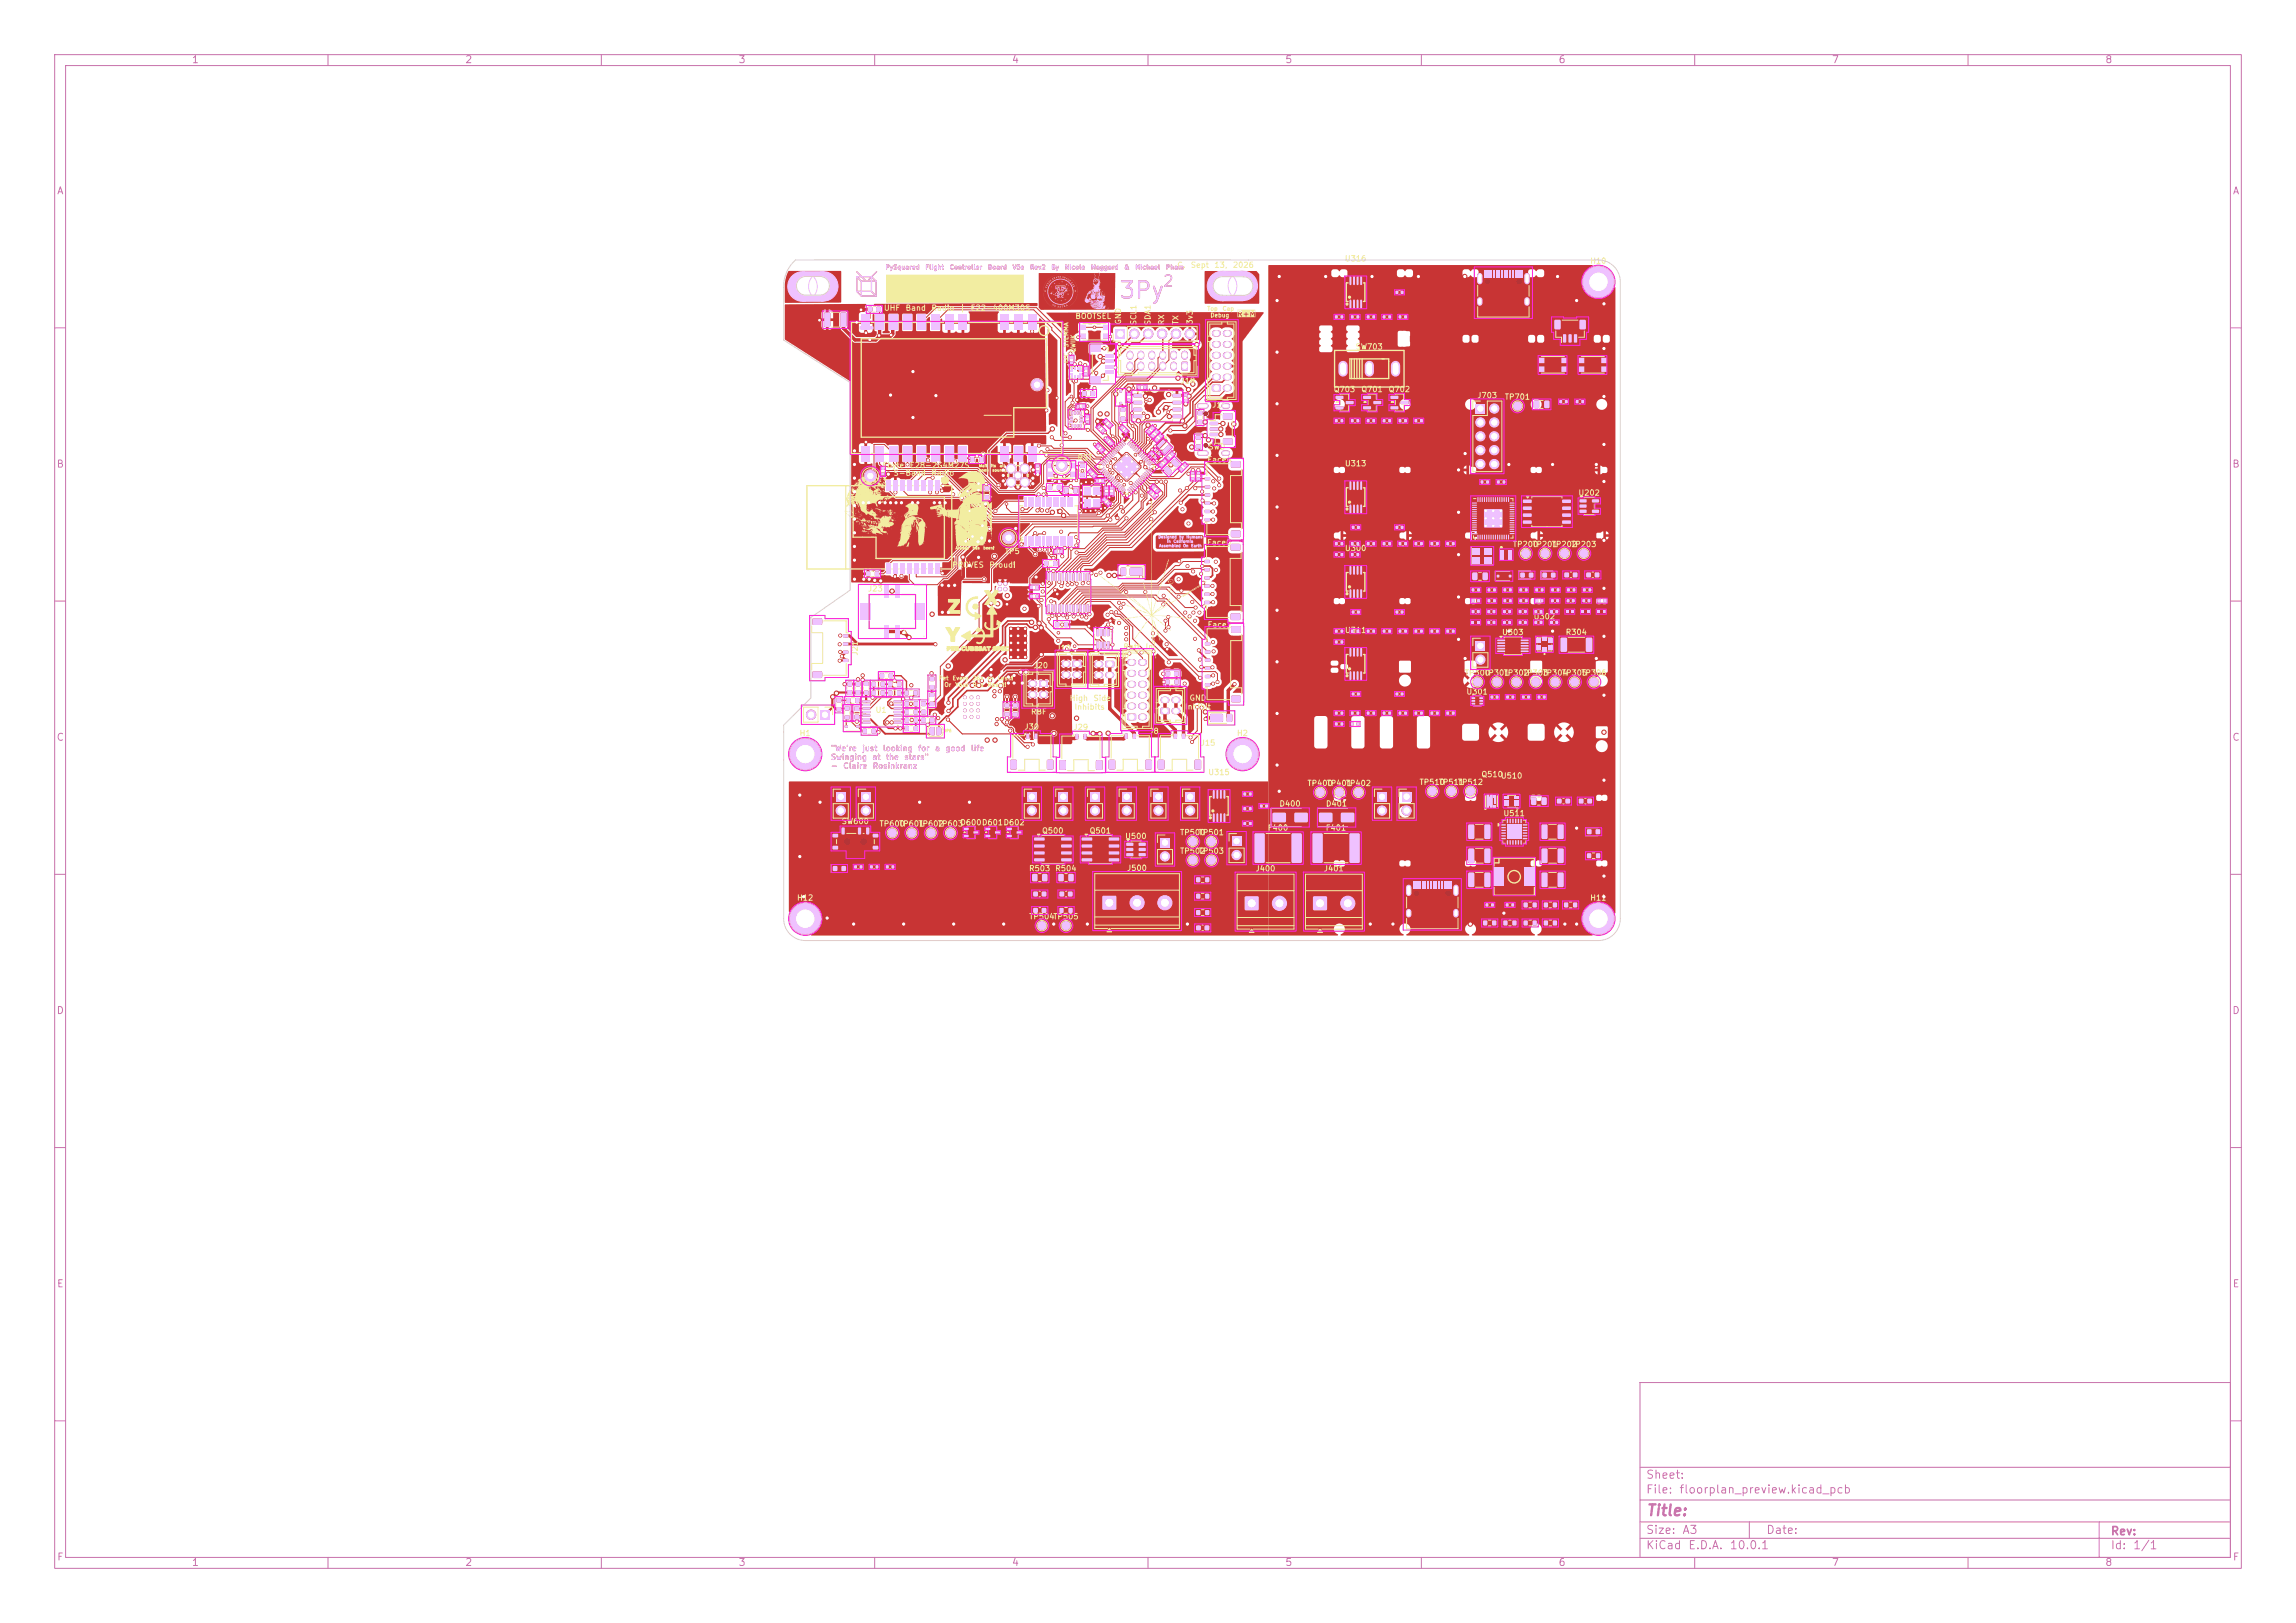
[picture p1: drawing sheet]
<svg xmlns="http://www.w3.org/2000/svg" width="420mm" height="297mm" viewBox="0 0 420 297" stroke-linecap="round" stroke-linejoin="round" font-family="sans-serif">
<defs><g id="words">
<text font-size="3" fill="#c83434" x="204.5" y="55.4">3Py</text>
<text font-size="2" fill="#c83434" x="212.6" y="52.9">2</text>
<text font-size="2" fill="#c872ab" x="301" y="277.9">Title:</text>
<g font-size="1.5" fill="#c872ab">
<text x="301" y="273.7">File:</text>
<text x="301" y="271">Sheet:</text>
<text x="307.1" y="273.7">floorplan_preview.kicad_pcb</text>
<text x="301" y="281.1">Size:</text>
<text x="307.6" y="281.1">A3</text>
<text x="323" y="281.1">Date:</text>
<text x="386" y="281.3">Rev:</text>
<text x="301" y="283.9">KiCad</text>
<text x="308.7" y="283.9">E.D.A.</text>
<text x="316.3" y="283.9">10.0.1</text>
<text x="386" y="283.9">Id:</text>
<text x="390.1" y="283.9">1/1</text>
</g>
<g font-size="1.3" fill="#c872ab">
<text x="35" y="11.9">1</text>
<text x="85" y="11.9">2</text>
<text x="135" y="11.9">3</text>
<text x="185" y="11.9">4</text>
<text x="235" y="11.9">5</text>
<text x="285" y="11.9">6</text>
<text x="335" y="11.9">7</text>
<text x="385" y="11.9">8</text>
<text x="10.3" y="35.9">A</text>
<text x="408.3" y="35.9">A</text>
<text x="10.3" y="85.9">B</text>
<text x="408.2" y="85.9">B</text>
<text x="10.3" y="135.9">C</text>
<text x="408.2" y="135.9">C</text>
<text x="10.3" y="185.9">D</text>
<text x="408.2" y="185.9">D</text>
<text x="10.3" y="235.9">E</text>
<text x="408.3" y="235.9">E</text>
<text x="10.3" y="285.9">F</text>
<text x="35" y="286.9">1</text>
<text x="85" y="286.9">2</text>
<text x="135" y="286.9">3</text>
<text x="185" y="286.9">4</text>
<text x="235" y="286.9">5</text>
<text x="285" y="286.9">6</text>
<text x="335" y="286.9">7</text>
<text x="385" y="286.9">8</text>
<text x="408.3" y="285.9">F</text>
</g>
<g font-size="1" fill="#f2eda1">
<text x="215.2" y="49.3">C.</text>
<text x="217.7" y="49.3">Sept</text>
<text x="222" y="49.3">13,</text>
<text x="225.4" y="49.3">2026</text>
<text x="245.9" y="48.1">U316</text>
<text x="290.8" y="48.5">H10</text>
<text x="161.6" y="57.1">UHF</text>
<text x="165.6" y="57.1">Band</text>
<text x="170.3" y="57.1">Radio</text>
<text x="175.5" y="57.1">|</text>
<text x="177.5" y="57.1">E22-400M30S</text>
<text x="196.6" y="58.6">BOOTSEL</text>
<text x="205.3" y="59.5" transform="rotate(-90 205.3 59.5)">GND</text>
<text x="208.1" y="59.6" transform="rotate(-90 208.1 59.6)">SCL1</text>
<text x="210.7" y="59.6" transform="rotate(-90 210.7 59.6)">SDA1</text>
<text x="213.2" y="59.6" transform="rotate(-90 213.2 59.6)">RX</text>
<text x="215.8" y="59.5" transform="rotate(-90 215.8 59.5)">TX</text>
<text x="218.4" y="59.5" transform="rotate(-90 218.4 59.5)">3v3</text>
<text x="247.9" y="64.2">SW703</text>
<text x="215.8" y="70.4">J18</text>
<text x="243.9" y="72">Q703</text>
<text x="248.9" y="72">Q701</text>
<text x="253.9" y="72">Q702</text>
<text x="221.6" y="74.8">J16</text>
<text x="270.1" y="73.1">J703</text>
<text x="275.2" y="73.4">TP701</text>
<text x="220.9" y="82.5">SWD</text>
<text x="161.3" y="85.9">Ebyte</text>
<text x="163.3" y="87.3">S-Band</text>
<text x="166.3" y="85.9">E28-2G4M27S</text>
<text x="170.3" y="87.3">Radio</text>
<text x="197" y="84.5">RST</text>
<text x="220.8" y="84.9">Face4</text>
<text x="245.9" y="85.6">U313</text>
<text x="288.6" y="90.9">U202</text>
<text x="176.1" y="98.1" transform="rotate(-90 176.1 98.1)">U30</text>
<text x="183.7" y="101.6">TP5</text>
<text x="220.7" y="100">Face0</text>
<text x="245.9" y="101.1">U300</text>
<text x="276.6" y="100.4">TP200</text>
<text x="280.2" y="100.4">TP201</text>
<text x="283.7" y="100.4">TP202</text>
<text x="287.3" y="100.4">TP203</text>
<text x="174.1" y="104.1">PROVES</text>
<text x="180.9" y="104.1">Proud!</text>
<text x="158.7" y="108.5">J23</text>
<text x="280.4" y="113.6">U302</text>
<text x="193.1" y="119.3">J10</text>
<text x="205.4" y="119.1">Batt</text>
<text x="209.5" y="119.1">In</text>
<text x="220.8" y="115.1">Face2</text>
<text x="245.9" y="116.1">U311</text>
<text x="274.7" y="116.5">U303</text>
<text x="286.3" y="116.4">R304</text>
<text x="157.1" y="120.1" transform="rotate(-90 157.1 120.1)">J21</text>
<text x="188.9" y="122.5">J20</text>
<text x="204.9" y="120.8">J7</text>
<text x="267.8" y="123.9">TP300</text>
<text x="271.4" y="123.9">TP301</text>
<text x="274.9" y="123.9">TP302</text>
<text x="278.5" y="123.9">TP303</text>
<text x="282" y="123.9">TP304</text>
<text x="285.6" y="123.9">TP305</text>
<text x="289.1" y="123.9">TP306</text>
<text x="160.1" y="130.7">U1</text>
<text x="188.5" y="131">RBF</text>
<text x="195.6" y="128.5">High</text>
<text x="196.5" y="130.1">Inhibits</text>
<text x="199.9" y="128.5">Side</text>
<text x="216.7" y="130.1">Inhibit</text>
<text x="217.5" y="128.5">GND</text>
<text x="268.1" y="127.3">U301</text>
<text x="146.2" y="134.9">H1</text>
<text x="187.3" y="133.7">J30</text>
<text x="196.3" y="133.8">J29</text>
<text x="210.1" y="134.6">J8</text>
<text x="219.5" y="136.7">J15</text>
<text x="226.2" y="134.9">H2</text>
<text x="220.9" y="142.1">U315</text>
<text x="259.6" y="143.9">TP510</text>
<text x="263.1" y="143.9">TP511</text>
<text x="266.6" y="143.9">TP512</text>
<text x="270.9" y="142.5">Q510</text>
<text x="274.5" y="142.7">U510</text>
<text x="233.9" y="147.8">D400</text>
<text x="239.1" y="144.1">TP400</text>
<text x="242.4" y="147.8">D401</text>
<text x="242.6" y="144.1">TP401</text>
<text x="246.1" y="144.1">TP402</text>
<text x="274.9" y="149.6">U511</text>
<text x="153.9" y="151">SW600</text>
<text x="160.8" y="151.5">TP600</text>
<text x="164.3" y="151.5">TP601</text>
<text x="167.9" y="151.5">TP602</text>
<text x="171.4" y="151.5">TP603</text>
<text x="175.6" y="151.3">D600D601D602</text>
<text x="190.5" y="152.8">Q500</text>
<text x="199.2" y="152.8">Q501</text>
<text x="205.7" y="153.8">U500</text>
<text x="215.8" y="153.1">TP500</text>
<text x="219.2" y="153.1">TP501</text>
<text x="231.8" y="152.2">F400</text>
<text x="242.4" y="152.2">F401</text>
<text x="188.1" y="159.7">R503</text>
<text x="192.9" y="159.7">R504</text>
<text x="206.1" y="159.6">J500</text>
<text x="215.8" y="156.5">TP502</text>
<text x="219.2" y="156.5">TP503</text>
<text x="229.6" y="159.7">J400</text>
<text x="242.1" y="159.7">J401</text>
<text x="145.7" y="165">H12</text>
<text x="290.8" y="165">H11</text>
<text x="188.2" y="168.5">TP504TP505</text>
</g>
<g font-size="1" fill="#c83434">
<text x="151.9" y="137.7">&quot;We're</text>
<text x="157.6" y="137.7">just</text>
<text x="161.4" y="137.7">looking</text>
<text x="167.8" y="137.7">for</text>
<text x="170.9" y="137.7">a</text>
<text x="172.9" y="137.7">good</text>
<text x="177.5" y="137.7">life</text>
<text x="151.9" y="139.3">Swinging</text>
<text x="151.9" y="140.9">-</text>
<text x="154.2" y="140.9">Claire</text>
<text x="159.5" y="139.3">at</text>
<text x="159.5" y="140.9">Rosinkranz</text>
<text x="162" y="139.3">the</text>
<text x="165.3" y="139.3">stars&quot;</text>
</g>
<g font-size=".8" fill="#c83434">
<text x="161.9" y="49.5">PySquared</text>
<text x="169.2" y="49.5">Flight</text>
<text x="173.6" y="49.5">Controller</text>
<text x="180.6" y="49.5">Board</text>
<text x="185.1" y="49.5">V5e</text>
<text x="188.3" y="49.5">Rev2</text>
<text x="192.2" y="49.5">By</text>
<text x="194.7" y="49.5">Nicole</text>
<text x="199.5" y="49.5">Maggard</text>
<text x="205.6" y="49.5">&amp;</text>
<text x="207.6" y="49.5">Michael</text>
<text x="213.2" y="49.5">Pham</text>
</g>
<g font-size=".8" fill="#f2eda1">
<text x="220.7" y="57">Top</text>
<text x="221.3" y="58.2">Debug</text>
<text x="223.5" y="57">Cap</text>
<text x="195.6" y="63.7" transform="rotate(-90 195.6 63.7)">STEMMA</text>
<text x="196.9" y="64.6" transform="rotate(-90 196.9 64.6)">QWIIK</text>
<text x="195.6" y="66.5" transform="rotate(-90 195.6 66.5)">I2C</text>
<text x="171.6" y="124.7">Pet</text>
<text x="172.7" y="125.9">Or</text>
<text x="174.1" y="124.7">Every</text>
<text x="174.6" y="125.9">Your</text>
<text x="177.8" y="124.7">26s</text>
<text x="177.8" y="125.9">Bus</text>
<text x="180.6" y="124.7">or</text>
<text x="180.6" y="125.9">Reset!</text>
<text x="182.4" y="124.7">Less!</text>
</g>
<g font-size=".5" fill="#f2eda1">
<text x="179" y="85.6">Wait</text>
<text x="179" y="86.4">open</text>
<text x="181.2" y="85.6">its</text>
<text x="181.5" y="86.4">source?</text>
<text x="182.8" y="85.6">all</text>
<text x="174.7" y="100.6">Always</text>
<text x="177.9" y="100.6">has</text>
<text x="179.8" y="100.6">been!</text>
<text x="172.7" y="134.1">JP6</text>
</g>
<g font-size=".5" fill="#efc1ff">
<text x="211.8" y="98.6">Designed</text>
<text x="212" y="100.2">Assembled</text>
<text x="213.4" y="99.4">in</text>
<text x="214.6" y="99.4">California</text>
<text x="215.7" y="98.6">by</text>
<text x="216.4" y="100.2">On</text>
<text x="217" y="98.6">Humans</text>
<text x="217.8" y="100.2">Earth</text>
</g>
</g></defs>
<g fill="none" stroke="#c872ab" stroke-width=".18">
<path d="M10 10h400v277h-400zM12 12h396v273h-396zM60 10v2M110 10v2M160 10v2M210 10v2M260 10v2M310 10v2M360 10v2M10 60h2M408 60h2M10 110h2"/>
<path d="M408 110h2M10 160h2M408 160h2M10 210h2M408 210h2M300 253h108v32h-108zM10 260h2M300 278.5h108M300 274.5h108M300 268.5h108M320 278.5v3M384 278.5v6.5"/>
<path d="M408 260h2M60 285v2M110 285v2M160 285v2M210 285v2M260 285v2M300 281.5h108M310 285v2M360 285v2"/>
</g>
<g fill="none" stroke="#c83434" stroke-width=".2">
<path d="M156.7 50.6l.9 .9M156.7 50.6v2.7M156.7 53.3h2.7M156.7 53.3l.9 .9M156.7 50.6h2.7M156.7 49.7l1.5 1.5M157.6 51.5v2.7M157.6 54.2h2.7M157.6 51.5h2.7M159.4 53.3l.9 .9M159.4 50.6l.9 .9M159.4 50.6v2.7"/>
<path d="M160.3 51.5v2.7M160.4 49.7l-1.5 1.5"/>
</g>
<g fill="#c83434">
<path d="M229.5 152.5h1.6l.3 .1v5.1l-.2 .2h-1.5l-.2-.1z"/>
<path d="M236.3 152.5h1.6l.2 .1v5.1l-.1 .2h-1.5l-.3-.1z"/>
</g>
<circle cx="286.2" cy="101.3" r=".75" fill="#c83434" stroke="#c83434" stroke-width=".18"/>
<g fill="#c83434">
<path d="M207.3 72.1h1.5l.1 .5-1.5 .1z"/>
<path d="M207.3 73.4h1.5l.1 .5-1.5 .1z"/>
<path d="M207.3 74.7l1.5-.1 .1 .6h-1.5z"/>
<path d="M207.3 75.9h1.5l.1 .5-1.5 .1z"/>
<path d="M214.5 75.9h1.5l.1 .5-1.5 .1z"/>
<path d="M214.5 74.7l1.5-.1 .1 .6h-1.5z"/>
<path d="M214.5 73.4h1.5l.1 .5-1.5 .1z"/>
<path d="M214.5 72.1h1.5l.1 .5-1.5 .1z"/>
<path d="M277.9 109.7h.5v.5h-.5z"/>
<path d="M279 109.7h.4v.5h-.4z"/>
<path d="M289 91.4h1.1l.1 .5h-1.2z"/>
<path d="M289 92.4l1.1-.1 .1 .5-1.2 .1z"/>
<path d="M289 93.3h1.1l.1 .5h-1.2z"/>
<path d="M291.2 93.3h1.2l.1 .5h-1.2z"/>
<path d="M291.2 91.4h1.2l.1 .5h-1.2z"/>
<path d="M278.7 168.5h.7v.8h-.7z"/>
<path d="M280.4 168.5h.7v.8h-.7z"/>
<path d="M255.9 57.7h.4v.6h-.4z"/>
<path d="M256.9 57.7h.4v.6h-.4z"/>
<path d="M211.2 80.3l.4-.2 .3 .4-.4 .3-.3-.3z"/>
<path d="M211.9 79.6l.4-.2 .3 .4-.4 .3-.3-.3z"/>
<path d="M214.1 82.9l.3-.2 .4 .5-.4 .2-.3-.3z"/>
<path d="M213.4 83.7l.3-.3 .4 .5-.4 .3-.4-.4z"/>
<path d="M278.4 127.3h.5v.5h-.5z"/>
<path d="M279.4 127.3h.4v.5h-.4z"/>
<path d="M273.9 87.9h.4v.6h-.4z"/>
<path d="M274.9 87.9h.4v.6h-.4z"/>
<path d="M193.6 160l.8-.1 .2 .2v1l-.2 .2h-.6l-.2-.2z"/>
<path d="M195.5 160l.7-.1 .2 .2v1l-.1 .2h-.6l-.3-.2z"/>
</g>
<circle cx="147.3" cy="168.1" r="2.8" fill="#c83434" stroke="#c83434" stroke-width=".18"/>
<g fill="#c83434">
<path d="M218.8 163.6h.7v.8h-.7z"/>
<path d="M220.5 163.6h.7v.8h-.7z"/>
<path d="M280.9 107.7h.4v.5h-.4z"/>
<path d="M281.9 107.7h.4v.5h-.4z"/>
<path d="M272.1 111.7h.5v.5h-.5z"/>
<path d="M273 111.7h.5v.5h-.5z"/>
<path d="M154.2 116.1h.9l.1 .5h-.9z"/>
<path d="M154.2 117.6h.9l.1 .5h-.9z"/>
<path d="M154.2 119.1h.9l.1 .5h-.9z"/>
<path d="M154.2 120.6h.9l.1 .5h-.9z"/>
<path d="M148.7 113.2l1.6-.1 .1 .3v.8l-.2 .2h-1.4l-.2-.3z"/>
<path d="M148.7 122.9l1.6-.1 .1 .3v.8l-.2 .2h-1.4l-.2-.3z"/>
<path d="M282.4 168.5h.7v.8h-.7z"/>
<path d="M284.1 168.5h.7v.8h-.7z"/>
</g>
<path d="M247 103.7v1.3M247 108v1.3M247.7 103.7v1.3M247.7 108v1.3M248.3 103.7v1.3M248.3 108v1.3M249 103.7v1.3M249 108v1.3" fill="none" stroke="#c83434" stroke-width=".36"/>
<g fill="#c83434">
<path d="M283.8 107.7h.4v.5h-.4z"/>
<path d="M284.8 107.7h.4v.5h-.4z"/>
<path d="M277 147.1h.9v.4h-.9z"/>
<path d="M277 146.4h.9v.4h-.9z"/>
<path d="M277 145.8h.9v.4h-.9z"/>
<path d="M275.2 145.8h.9v.4h-.9z"/>
<path d="M275.2 146.4h.9v.4h-.9z"/>
<path d="M275.2 147.1h.9v.4h-.9z"/>
<path d="M196.7 134.3l.6 .1-.1 .9-.5-.1z"/>
<path d="M198.2 134.3l.6 .1-.1 .9-.5-.1z"/>
<path d="M193.8 139.2l.9-.1 .3 .1v1.4l-.2 .3h-.8l-.2-.2z"/>
<path d="M200.5 139.2l1-.1 .2 .1v1.4l-.1 .3h-.9l-.2-.2z"/>
<path d="M202.1 89.1h.6v.5h-.6z"/>
<path d="M202.1 90.1h.6v.5h-.6z"/>
<path d="M244.2 130.2h.5v.6h-.5z"/>
<path d="M245.2 130.2h.5v.6h-.5z"/>
<path d="M205.2 144.9h1.7v1.7h-1.7z"/>
</g>
<circle cx="206.1" cy="148.3" r=".85" fill="#c83434" stroke="#c83434" stroke-width=".18"/>
<path d="M240.2 164.1h2.5v2.4h-2.5z" fill="#c83434"/>
<circle cx="246.5" cy="165.3" r="1.3" fill="#c83434" stroke="#c83434" stroke-width=".18"/>
<g fill="#c83434">
<path d="M247.1 130.2h.5v.6h-.5z"/>
<path d="M248.1 130.2h.5v.6h-.5z"/>
<path d="M277.8 113.6h.5v.6h-.5z"/>
<path d="M278.8 113.6h.5v.6h-.5z"/>
<path d="M195.9 68.7h.4v.4h-.4z"/>
<path d="M196.4 68.7h.4v.4h-.4z"/>
<path d="M196.9 68.7h.4v.4h-.4z"/>
<path d="M197.4 68.7h.4v.4h-.4z"/>
<path d="M197.4 68.2h.4v.4h-.4z"/>
<path d="M197.4 67.7h.4v.4h-.4z"/>
<path d="M197.4 67.2h.4v.4h-.4z"/>
<path d="M196.9 67.2h.4v.4h-.4z"/>
<path d="M196.4 67.2h.4v.4h-.4z"/>
<path d="M195.9 67.2h.4v.4h-.4z"/>
<path d="M195.9 67.7h.4v.4h-.4z"/>
<path d="M195.9 68.2h.4v.4h-.4z"/>
<path d="M232.8 148.8h2.4v1.6h-2.4z"/>
<path d="M236.8 148.8h2.4v1.6h-2.4z"/>
<path d="M220.3 110h.9l.1 .5h-.9z"/>
<path d="M220.3 108.5h.9l.1 .5h-.9z"/>
<path d="M220.3 107h.9l.1 .5h-.9z"/>
<path d="M220.3 105.5h.9l.1 .5h-.9z"/>
<path d="M220.3 104h.9l.1 .5h-.9z"/>
<path d="M220.3 102.5h.9l.1 .5h-.9z"/>
<path d="M225.2 112.3l1.5-.1 .2 .3v.8l-.3 .2h-1.4l-.1-.3z"/>
<path d="M225.2 99.6l1.5-.1 .2 .3v.8l-.3 .2h-1.4l-.1-.3z"/>
<path d="M278.6 91.5l1.5-.1 .1 .6h-1.5z"/>
<path d="M278.6 92.7h1.5l.1 .5-1.5 .1z"/>
<path d="M278.6 94h1.5l.1 .5-1.5 .1z"/>
<path d="M278.6 95.3l1.5-.1 .1 .6-1.5 .1z"/>
<path d="M285.8 95.3l1.5-.1 .1 .6-1.6 .1z"/>
<path d="M285.8 94h1.5l.1 .5-1.6 .1z"/>
<path d="M285.8 92.7h1.5l.1 .5-1.6 .1z"/>
<path d="M285.8 91.5l1.5-.1 .1 .6h-1.6z"/>
</g>
<circle cx="227.3" cy="138" r="2.8" fill="#c83434" stroke="#c83434" stroke-width=".18"/>
<path d="M211.1 144.9h1.6v1.7h-1.6z" fill="#c83434"/>
<circle cx="211.9" cy="148.3" r=".85" fill="#c83434" stroke="#c83434" stroke-width=".18"/>
<g fill="#c83434">
<path d="M191.7 110.6h.3v1.5l-.4-.1z"/>
<path d="M192.3 110.6h.4l-.1 1.5-.3-.1z"/>
<path d="M193 110.6h.3v1.5l-.4-.1z"/>
<path d="M193.6 110.6h.4l-.1 1.5-.3-.1z"/>
<path d="M194.3 110.6h.3v1.5l-.4-.1z"/>
<path d="M194.9 110.6h.4l-.1 1.5-.3-.1z"/>
<path d="M195.6 110.6h.3v1.5l-.4-.1z"/>
<path d="M196.2 110.6h.4l-.1 1.5-.3-.1z"/>
<path d="M196.9 110.6h.3v1.5l-.4-.1z"/>
<path d="M197.5 110.6h.4l-.1 1.5-.3-.1z"/>
<path d="M198.2 110.6h.3v1.5l-.4-.1z"/>
<path d="M198.8 110.6h.4l-.1 1.5-.3-.1z"/>
<path d="M198.8 104.9h.4l-.1 1.4h-.3z"/>
<path d="M198.2 104.9h.3v1.4h-.4z"/>
<path d="M197.5 104.9h.4l-.1 1.4h-.3z"/>
<path d="M196.9 104.9h.3v1.4h-.4z"/>
<path d="M196.2 104.9h.4l-.1 1.4h-.3z"/>
<path d="M195.6 104.9h.3v1.4h-.4z"/>
<path d="M194.9 104.9h.4l-.1 1.4h-.3z"/>
<path d="M194.3 104.9h.3v1.4h-.4z"/>
<path d="M193.6 104.9h.4l-.1 1.4h-.3z"/>
<path d="M193 104.9h.3v1.4h-.4z"/>
<path d="M192.3 104.9h.4l-.1 1.4h-.3z"/>
<path d="M191.7 104.9h.3v1.4h-.4z"/>
<path d="M227.5 150.4h.4v.6h-.4z"/>
<path d="M228.5 150.4h.4v.6h-.4z"/>
</g>
<circle cx="280.9" cy="124.8" r=".75" fill="#c83434" stroke="#c83434" stroke-width=".18"/>
<g fill="#c83434">
<path d="M252.9 57.7h.5v.6h-.5z"/>
<path d="M254 57.7h.4v.6h-.4z"/>
</g>
<circle cx="265.5" cy="144.8" r=".75" fill="#c83434" stroke="#c83434" stroke-width=".18"/>
<g fill="#c83434">
<path d="M285.3 73.2h.4v.6h-.4z"/>
<path d="M286.3 73.2h.4v.6h-.4z"/>
<path d="M221.4 130.7l2.2-.1 .1 .3v1.1l-.2 .1h-2l-.2-.2z"/>
<path d="M224.4 130.7l.8-.1 .2 .2v1.1l-.1 .2h-.7l-.2-.1z"/>
<path d="M261.7 99.2h.4v.6h-.4z"/>
<path d="M262.7 99.2h.5v.6h-.5z"/>
<path d="M254.4 72.5l1.3-.1 .1 .5-1.4 .1z"/>
<path d="M254.4 74.4l1.3-.1 .1 .5-1.4 .1z"/>
<path d="M256.2 73.4h1.4l.1 .5-1.4 .1z"/>
<path d="M165.5 132.9h.7v.8h-.7z"/>
<path d="M167.2 132.9h.7v.8h-.7z"/>
<path d="M292.1 111.7h.5v.5h-.5z"/>
<path d="M293.2 111.7h.4v.5h-.4z"/>
<path d="M274.5 100.6h.7v1.7h-.7z"/>
<path d="M275.9 100.6h.7v1.7h-.7z"/>
<path d="M190.1 124.6l1.5-.1 .1 .2v.8l-.2 .2h-1.3l-.1-.2z"/>
</g>
<path d="M188.7 125.1h.4M188.7 127.1h.4M190.7 127.1h.4" fill="none" stroke="#c83434" stroke-width="1.2"/>
<g fill="#c83434">
<path d="M285.9 61.2h.6l-.1 1.5-.5-.1z"/>
<path d="M286.9 61.2h.6l-.1 1.5-.5-.1z"/>
<path d="M287.9 61.2h.6l-.1 1.5-.5-.1z"/>
<path d="M284.4 58.6l.8-.1 .3 .2v1.4l-.2 .2h-.7l-.3-.2z"/>
<path d="M289 58.6l.8-.1 .3 .2v1.4l-.2 .2h-.7l-.3-.2z"/>
<path d="M220.4 125h.9l.1 .5-.9 .1z"/>
<path d="M220.4 123.5h.9l.1 .5-.9 .1z"/>
<path d="M220.4 122h.9l.1 .5-.9 .1z"/>
<path d="M220.4 120.5h.9l.1 .5-.9 .1z"/>
<path d="M220.4 119h.9l.1 .5-.9 .1z"/>
<path d="M220.4 117.5h.9l.1 .5-.9 .1z"/>
<path d="M225.3 127.4l1.5-.1 .2 .2v.9l-.3 .1h-1.4l-.1-.2z"/>
<path d="M225.3 114.6h1.5l.2 .2v.9l-.3 .1h-1.4l-.1-.2z"/>
</g>
<circle cx="147.3" cy="138" r="2.8" fill="#c83434" stroke="#c83434" stroke-width=".18"/>
<g fill="#c83434">
<path d="M288.3 73.2h.4v.6h-.4z"/>
<path d="M289.3 73.2h.4v.6h-.4z"/>
<path d="M244.2 57.7h.5v.6h-.5z"/>
<path d="M245.2 57.7h.5v.6h-.5z"/>
<path d="M292.3 109.7h.5v.5h-.5z"/>
<path d="M293.3 109.7h.5v.5h-.5z"/>
<path d="M255.9 99.2h.4v.6h-.4z"/>
<path d="M256.9 99.2h.4v.6h-.4z"/>
</g>
<circle cx="166.8" cy="152.4" r=".75" fill="#c83434" stroke="#c83434" stroke-width=".18"/>
<g fill="#c83434">
<path d="M195.8 84.7h.9v.9h-.9z"/>
<path d="M191.7 84.7h.9v.9h-.9z"/>
<path d="M195.8 86.4h.9v.8h-.9z"/>
<path d="M191.7 86.4h.9v.8h-.9z"/>
<path d="M197 74.1h.5v.5h-.5z"/>
<path d="M197.9 74.1h.5v.5h-.5z"/>
<path d="M218.8 81.4h.8v.7h-.8z"/>
<path d="M218.8 79.7h.8v.7h-.8z"/>
<path d="M286.2 104.8h.8v.8h-.8z"/>
<path d="M287.7 104.8h.8v.8h-.8z"/>
<path d="M193.8 163.2h.8v.8h-.8z"/>
<path d="M195.4 163.2h.8v.8h-.8z"/>
<path d="M283.7 109.7h.5v.5h-.5z"/>
<path d="M284.7 109.7h.5v.5h-.5z"/>
<path d="M293 65.5h.9v.9h-.9z"/>
<path d="M288.9 65.5h.9v.9h-.9z"/>
<path d="M293 67.1h.9v.9h-.9z"/>
<path d="M288.9 67.1h.9v.9h-.9z"/>
<path d="M202.2 121l1.5-.1 .1 .3v.8l-.2 .1h-1.3l-.1-.2z"/>
</g>
<path d="M200.8 121.5h.4M200.8 123.5h.4M202.8 123.5h.4" fill="none" stroke="#c83434" stroke-width="1.2"/>
<g fill="#c83434">
<path d="M275.5 165.3h.4v.6h-.4z"/>
<path d="M276.5 165.3h.4v.6h-.4z"/>
</g>
<circle cx="289.7" cy="101.3" r=".75" fill="#c83434" stroke="#c83434" stroke-width=".18"/>
<g fill="#c83434">
<path d="M281.3 127.3h.5v.5h-.5z"/>
<path d="M282.2 127.3h.5v.5h-.5z"/>
<path d="M201.5 82h.2l.2 .3-.4 .4-.3-.3z"/>
<path d="M200.5 81.6l.4-.3 .3 .3-.4 .4-.3-.2z"/>
<path d="M272.1 109.7h.5v.5h-.5z"/>
<path d="M273.1 109.7h.5v.5h-.5z"/>
<path d="M255.9 76.7h.4v.6h-.4z"/>
<path d="M256.9 76.7h.4v.6h-.4z"/>
<path d="M199.5 71.6h.8v.8h-.8z"/>
<path d="M197.9 71.6h.8v.8h-.8z"/>
<path d="M219.1 75.2h.8v.7h-.8z"/>
<path d="M219.1 76.9h.8v.7h-.8z"/>
</g>
<circle cx="284.5" cy="124.8" r=".75" fill="#c83434" stroke="#c83434" stroke-width=".18"/>
<g fill="#c83434">
<path d="M269.3 92h.8v.1l-.8 .1z"/>
<path d="M269.3 92.4h.8v.1l-.8 .1z"/>
<path d="M269.3 92.8h.8v.1l-.8 .1z"/>
<path d="M269.3 93.2h.8v.1l-.8 .1z"/>
<path d="M269.3 93.6h.8v.1l-.8 .1z"/>
<path d="M269.3 94h.8v.1l-.8 .1z"/>
<path d="M269.3 94.4h.8v.1l-.8 .1z"/>
<path d="M269.3 94.8h.8v.1l-.8 .1z"/>
<path d="M269.3 95.2h.8v.1l-.8 .1z"/>
<path d="M269.3 95.6h.8v.1l-.8 .1z"/>
<path d="M269.3 96h.8v.1l-.8 .1z"/>
<path d="M269.3 96.4h.8v.1l-.8 .1z"/>
<path d="M269.3 96.8h.8v.1l-.8 .1z"/>
<path d="M269.3 97.2h.8v.1l-.8 .1z"/>
<path d="M269.3 97.6h.8v.1l-.8 .1z"/>
<path d="M270.2 97.9h.2v.8h-.2z"/>
<path d="M270.7 97.9h.1v.8h-.2z"/>
<path d="M271.1 97.9h.1v.8h-.2z"/>
<path d="M271.5 97.9h.1v.8h-.2z"/>
<path d="M271.9 97.9h.1v.8h-.2z"/>
<path d="M272.3 97.9h.1v.8h-.2z"/>
<path d="M272.7 97.9h.1v.8h-.2z"/>
<path d="M273.1 97.9h.1v.8h-.2z"/>
<path d="M273.5 97.9h.1v.8h-.2z"/>
<path d="M273.9 97.9h.1v.8h-.2z"/>
<path d="M274.3 97.9h.1v.8h-.2z"/>
<path d="M274.7 97.9h.1v.8h-.2z"/>
<path d="M275.1 97.9h.1v.8h-.2z"/>
<path d="M275.5 97.9h.1v.8h-.2z"/>
<path d="M275.9 97.9h.1v.8h-.2z"/>
<path d="M276.2 97.6h.8v.1l-.8 .1z"/>
<path d="M276.2 97.2h.8v.1l-.8 .1z"/>
<path d="M276.2 96.8h.8v.1l-.8 .1z"/>
<path d="M276.2 96.4h.8v.1l-.8 .1z"/>
<path d="M276.2 96h.8v.1l-.8 .1z"/>
<path d="M276.2 95.6h.8v.1l-.8 .1z"/>
<path d="M276.2 95.2h.8v.1l-.8 .1z"/>
<path d="M276.2 94.8h.8v.1l-.8 .1z"/>
<path d="M276.2 94.4h.8v.1l-.8 .1z"/>
<path d="M276.2 94h.8v.1l-.8 .1z"/>
<path d="M276.2 93.6h.8v.1l-.8 .1z"/>
<path d="M276.2 93.2h.8v.1l-.8 .1z"/>
<path d="M276.2 92.8h.8v.1l-.8 .1z"/>
<path d="M276.2 92.4h.8v.1l-.8 .1z"/>
<path d="M276.1 92h.9v.1l-.8 .1z"/>
<path d="M275.9 91h.1v.9l-.2-.1z"/>
<path d="M275.5 91h.1v.9l-.2-.1z"/>
<path d="M275.1 91h.1v.9l-.2-.1z"/>
<path d="M274.7 91h.1v.9l-.2-.1z"/>
<path d="M274.3 91h.1v.9l-.2-.1z"/>
<path d="M273.9 91h.1v.9l-.2-.1z"/>
<path d="M273.5 91h.1v.9l-.2-.1z"/>
<path d="M273.1 91h.1v.9l-.2-.1z"/>
<path d="M272.7 91h.1v.9l-.2-.1z"/>
<path d="M272.3 91h.1v.9l-.2-.1z"/>
<path d="M271.9 91h.1v.9l-.2-.1z"/>
<path d="M271.5 91h.1v.9l-.2-.1z"/>
<path d="M271.1 91h.1v.9l-.2-.1z"/>
<path d="M270.7 91h.1v.9l-.2-.1z"/>
<path d="M270.3 91h.1v.9l-.2-.1z"/>
</g>
<g fill="#c83434" stroke="#c83434" stroke-width=".18">
<circle cx="271.8" cy="93.5" r=".3"/>
<circle cx="271.8" cy="94.9" r=".3"/>
<circle cx="271.8" cy="96.2" r=".3"/>
<circle cx="273.1" cy="93.5" r=".3"/>
<circle cx="273.1" cy="94.9" r=".3"/>
</g>
<path d="M271.5 93.2h3.3v3.3h-3.3z" fill="#c83434"/>
<g fill="#c83434" stroke="#c83434" stroke-width=".18">
<circle cx="273.1" cy="96.2" r=".3"/>
<circle cx="274.5" cy="93.5" r=".3"/>
<circle cx="274.5" cy="94.9" r=".3"/>
<circle cx="274.5" cy="96.2" r=".3"/>
</g>
<g fill="#c83434">
<path d="M272.1 107.7h.5v.5h-.5z"/>
<path d="M273.1 107.7h.5v.5h-.5z"/>
<path d="M256.5 144.9h1.6v1.7h-1.6z"/>
</g>
<g fill="#c83434" stroke="#c83434" stroke-width=".18">
<circle cx="257.3" cy="148.3" r=".85"/>
<circle cx="277.4" cy="124.8" r=".75"/>
</g>
<g fill="#c83434">
<path d="M272.7 127.3h.4v.5h-.4z"/>
<path d="M273.6 127.3h.5v.5h-.5z"/>
<path d="M189.5 108.8h.4v.6h-.4z"/>
<path d="M188.5 108.8h.4v.6h-.4z"/>
<path d="M205.6 78.9l.4-.3 .3 .3-.4 .4-.3-.2z"/>
<path d="M204.9 78.2l.4-.3 .3 .3-.4 .4-.3-.2z"/>
<path d="M244.2 76.7h.5v.6h-.5z"/>
<path d="M245.2 76.7h.5v.6h-.5z"/>
<path d="M167.2 129.9h.7v.8h-.7z"/>
<path d="M165.5 129.9h.7v.8h-.7z"/>
<path d="M271.3 168.5h.7v.8h-.7z"/>
<path d="M273 168.5h.7v.8h-.7z"/>
<path d="M170.1 123.8h.8v.8h-.8z"/>
<path d="M170.1 125.4h.8v.8h-.8z"/>
<path d="M269.2 127.6h.6v.3h-.6z"/>
<path d="M269.2 128.1h.6v.3h-.6z"/>
<path d="M269.2 128.6h.6v.3h-.6z"/>
<path d="M270.6 128.6h.6l.1 .3h-.6z"/>
<path d="M270.6 128.1h.6l.1 .3h-.6z"/>
<path d="M270.6 127.6h.6l.1 .3h-.6z"/>
<path d="M191 102.7h.7v.8h-.7z"/>
<path d="M192.7 102.7h.7v.8h-.7z"/>
<path d="M272.1 113.6h.5v.6h-.5z"/>
<path d="M273 113.6h.5v.6h-.5z"/>
<path d="M188.1 57.6h1.5v2.8h-1.5z"/>
<path d="M185.5 57.6h1.5v2.8h-1.5z"/>
<path d="M183 57.6h1.5v2.8h-1.5z"/>
<path d="M175.4 57.6h1.5v2.8h-1.5z"/>
<path d="M172.8 57.6h1.6v2.8h-1.6z"/>
<path d="M170.3 57.6h1.5v2.8h-1.5z"/>
<path d="M167.8 57.6h1.5v2.8h-1.5z"/>
<path d="M165.2 57.6h1.5v2.8h-1.5z"/>
<path d="M162.7 57.6h1.5v2.8h-1.5z"/>
<path d="M160.1 57.6h1.5v2.8h-1.5z"/>
<path d="M157.6 57.6h1.5v2.8h-1.5z"/>
<path d="M157.6 81.6h1.5v2.8h-1.5z"/>
<path d="M160.1 81.6h1.5v2.8h-1.5z"/>
<path d="M162.7 81.6h1.5v2.8h-1.5z"/>
<path d="M165.2 81.6h1.5v2.8h-1.5z"/>
<path d="M167.8 81.6h1.5v2.8h-1.5z"/>
<path d="M170.3 81.6h1.5v2.8h-1.5z"/>
<path d="M172.8 81.6h1.6v2.8h-1.6z"/>
<path d="M175.4 81.6h1.5v2.8h-1.5z"/>
<path d="M183 81.6h1.5v2.8h-1.5z"/>
<path d="M185.5 81.6h1.5v2.8h-1.5z"/>
<path d="M188.1 81.6h1.5v2.8h-1.5z"/>
<path d="M244.2 117.2h.5v.6h-.5z"/>
<path d="M245.2 117.2h.5v.6h-.5z"/>
<path d="M212.8 80.4l.5 .5-1.2 1.2-.5-.5z"/>
<path d="M212.5 82.5l1.2-1.2 .5 .5-1.2 1.2z"/>
<path d="M286.6 109.7h.5v.5h-.5z"/>
<path d="M287.6 109.7h.4v.5h-.4z"/>
</g>
<path d="M247 50.7v1.3M247 55v1.3M247.7 50.7v1.3M247.7 55v1.3M248.3 50.7v1.3M248.3 55v1.3M249 50.7v1.3M249 55v1.3" fill="none" stroke="#c83434" stroke-width=".36"/>
<circle cx="173.9" cy="152.4" r=".75" fill="#c83434" stroke="#c83434" stroke-width=".18"/>
<g fill="#c83434">
<path d="M249.4 72.5l1.3-.1 .1 .5-1.4 .1z"/>
<path d="M249.4 74.4l1.3-.1 .1 .5-1.4 .1z"/>
<path d="M251.2 73.4h1.4l.1 .5-1.4 .1z"/>
<path d="M170.1 133.2l.8-.1v1.5l-.6-.1-.3-.3v-.7z"/>
<path d="M171.2 133.1h.7l.3 .3v.7l-.3 .4-.7 .1z"/>
<path d="M247.1 101.2h.5v.6h-.5z"/>
<path d="M248.1 101.2h.5v.6h-.5z"/>
<path d="M157.8 133.4h.7v.8h-.7z"/>
<path d="M159.5 133.4h.7v.8h-.7z"/>
<path d="M159.5 124.8h.7v.8h-.7z"/>
<path d="M161.1 124.8h.7v.8h-.7z"/>
<path d="M212.2 153.3h1.7v1.7h-1.7z"/>
</g>
<g fill="#c83434" stroke="#c83434" stroke-width=".18">
<circle cx="213.1" cy="156.7" r=".85"/>
<circle cx="184.5" cy="98.4" r="1"/>
</g>
<g fill="#c83434">
<path d="M189.5 107.2h.4v.6h-.4z"/>
<path d="M188.5 107.2h.4v.6h-.4z"/>
<path d="M284.8 146.2h.8v.8h-.8z"/>
<path d="M286.4 146.2h.8v.8h-.8z"/>
<path d="M154.5 130.9h.9v.7h-.9z"/>
<path d="M154.5 129.3h.9v.7h-.9z"/>
</g>
<g fill="#c83434" stroke="#c83434" stroke-width=".18">
<circle cx="187.5" cy="88.2" r=".85"/>
<circle cx="184.9" cy="88.2" r=".85"/>
<circle cx="184.9" cy="85.7" r=".85"/>
<circle cx="187.5" cy="85.7" r=".85"/>
<circle cx="186.2" cy="87" r=".65"/>
</g>
<path d="M187.9 144.9h1.7v1.7h-1.7z" fill="#c83434"/>
<circle cx="188.7" cy="148.3" r=".85" fill="#c83434" stroke="#c83434" stroke-width=".18"/>
<g fill="#c83434">
<path d="M168.5 128.4h.9v.8h-.9z"/>
<path d="M168.5 129.9h.9v.8h-.9z"/>
<path d="M196.2 120.9h1.5l.1 .2v.8l-.2 .2h-1.3l-.1-.3z"/>
</g>
<path d="M194.8 121.5h.4M194.8 123.5h.4M196.8 123.5h.4" fill="none" stroke="#c83434" stroke-width="1.2"/>
<g fill="#c83434">
<path d="M212.9 85.7l.5-.4h.2l.7 .8 .1 .2-.4 .5h-.3l-.8-.7z"/>
<path d="M214.3 84.4l.4-.4h.2l.8 .7v.3l-.4 .4-.3 .1-.7-.8z"/>
<path d="M250 76.7h.5v.6h-.5z"/>
<path d="M251.1 76.7h.4v.6h-.4z"/>
<path d="M163.5 132.1h1.4v.3h-1.4z"/>
<path d="M163.5 131.4h1.4v.3l-1.4 .1z"/>
<path d="M163.5 130.8h1.4v.3h-1.4z"/>
<path d="M163.5 130.1h1.4v.3l-1.4 .1z"/>
<path d="M163.5 129.5h1.4v.3h-1.4z"/>
<path d="M163.5 128.8h1.4v.3l-1.4 .1z"/>
<path d="M163.5 128.2h1.4v.3h-1.4z"/>
<path d="M157.8 128.2h1.4v.3h-1.4z"/>
<path d="M157.8 128.8h1.4v.3l-1.4 .1z"/>
<path d="M157.8 129.5h1.4v.3h-1.4z"/>
<path d="M157.8 130.1h1.4v.3l-1.4 .1z"/>
<path d="M157.8 130.8h1.4v.3h-1.4z"/>
<path d="M157.8 131.4h1.4v.3l-1.4 .1z"/>
<path d="M157.8 132.1h1.4v.3h-1.4z"/>
<path d="M258.8 115.2h.4v.6h-.4z"/>
<path d="M259.8 115.2h.4v.6h-.4z"/>
<path d="M275 113.6h.4v.6h-.4z"/>
<path d="M275.9 113.6h.5v.6h-.5z"/>
</g>
<circle cx="170.3" cy="152.4" r=".75" fill="#c83434" stroke="#c83434" stroke-width=".18"/>
<g fill="#c83434">
<path d="M241.3 148.8h2.4v1.6h-2.4z"/>
<path d="M245.3 148.8h2.4v1.6h-2.4z"/>
<path d="M202.2 67.8h1.6v.6h-1.6z"/>
<path d="M202.2 66.8h1.6v.6h-1.6z"/>
<path d="M202.2 65.8h1.6v.6h-1.6z"/>
<path d="M202.2 64.8h1.6v.6h-1.6z"/>
<path d="M199.6 68.8h1.8v1.2h-1.8z"/>
<path d="M199.6 63.2h1.8v1.2h-1.8z"/>
<path d="M153 127.8h.9v.7h-.9z"/>
<path d="M153 129.5h.9v.6h-.9z"/>
</g>
<circle cx="218.2" cy="157.4" r=".75" fill="#c83434" stroke="#c83434" stroke-width=".18"/>
<g fill="#c83434">
<path d="M210 78.7h.2l.3 .3-.3 .4-.4-.3z"/>
<path d="M210.5 78.2l.4-.2 .3 .4-.4 .3-.3-.3z"/>
<path d="M212.3 129.6l1.5-.1 .1 .3v.7l-.2 .2h-1.3l-.1-.3z"/>
</g>
<path d="M212.9 128.1h.4M214.9 130.1h.4M214.9 128.1h.4" fill="none" stroke="#c83434" stroke-width="1.2"/>
<g fill="#c83434">
<path d="M213.2 122.9h.8v.8h-.8z"/>
<path d="M214.8 122.9h.8v.8h-.8z"/>
</g>
<circle cx="279.1" cy="101.3" r=".75" fill="#c83434" stroke="#c83434" stroke-width=".18"/>
<g fill="#c83434">
<path d="M247.3 126.7h.5v.6h-.5z"/>
<path d="M248.2 126.7h.5v.6h-.5z"/>
<path d="M161.2 86.5h.6v.5h-.6z"/>
<path d="M161.2 85.5h.6v.5h-.6z"/>
<path d="M205.7 134.3h.6l-.1 .9-.5-.1z"/>
<path d="M207.2 134.3h.6l-.1 .9-.5-.1z"/>
<path d="M202.8 139.1l1-.1 .2 .2v1.4l-.1 .2h-.9l-.2-.1z"/>
<path d="M209.6 139.1l.9-.1 .2 .2v1.4l-.1 .2h-.9l-.2-.1z"/>
<path d="M218.9 87.4h.6v.4h-.6z"/>
<path d="M218.9 86.4h.6v.4h-.6z"/>
<path d="M277.8 111.7h.5v.5h-.5z"/>
<path d="M278.8 111.7h.5v.5h-.5z"/>
<path d="M161.1 126.4h.7v.8h-.7z"/>
<path d="M159.5 126.4h.7v.8h-.7z"/>
</g>
<circle cx="194.2" cy="85.2" r="1" fill="#c83434" stroke="#c83434" stroke-width=".18"/>
<g fill="#c83434">
<path d="M158 124.8h.9v.7h-.9z"/>
<path d="M158 126.4h.9v.7h-.9z"/>
<path d="M197.6 86.5h.8v.7h-.8z"/>
<path d="M197.6 84.9h.8v.7h-.8z"/>
<path d="M201.4 78.8l.4-.3 .3 .3-.4 .4-.3-.2z"/>
<path d="M200.7 78.1l.4-.3 .3 .3-.4 .4-.3-.2z"/>
<path d="M196 77.6l.3 .1v.5h-.3z"/>
<path d="M196.5 77.6l.3 .1v.5h-.3z"/>
<path d="M197 77.6l.3 .1v.5h-.3z"/>
<path d="M197.5 77.6l.3 .1v.5h-.3z"/>
<path d="M197.5 77.1h.6v.3h-.6z"/>
<path d="M197.5 76.6h.6v.3h-.6z"/>
<path d="M197.5 76.1h.6v.3h-.6z"/>
<path d="M197.5 75.3h.3v.6l-.3-.1z"/>
<path d="M197 75.3h.3v.6l-.3-.1z"/>
<path d="M196.5 75.3h.3v.6l-.3-.1z"/>
<path d="M196 75.3h.3v.6l-.3-.1z"/>
<path d="M195.7 76.1h.5l.1 .3h-.6z"/>
<path d="M195.7 76.6h.5l.1 .3h-.6z"/>
<path d="M195.7 77.1h.5l.1 .3h-.6z"/>
<path d="M275 111.7h.4v.5h-.4z"/>
<path d="M275.9 111.7h.5v.5h-.5z"/>
<path d="M165.5 131.4h.7v.8h-.7z"/>
<path d="M167.2 131.4h.7v.8h-.7z"/>
<path d="M251.9 144.9h1.7v1.7h-1.7z"/>
</g>
<circle cx="252.8" cy="148.3" r=".85" fill="#c83434" stroke="#c83434" stroke-width=".18"/>
<g fill="#c83434">
<path d="M289.6 107.7h.4v.5h-.4z"/>
<path d="M290.6 107.7h.5v.5h-.5z"/>
</g>
<circle cx="159.2" cy="87.1" r="1" fill="#c83434" stroke="#c83434" stroke-width=".18"/>
<g fill="#c83434">
<path d="M167.1 126.4h.7v.8h-.7z"/>
<path d="M165.5 126.4h.7v.8h-.7z"/>
<path d="M218.8 166.6h.7v.8h-.7z"/>
<path d="M220.5 166.6h.7v.8h-.7z"/>
<path d="M247.1 76.7h.5v.6h-.5z"/>
<path d="M248.1 76.7h.5v.6h-.5z"/>
</g>
<circle cx="277.6" cy="74.3" r=".75" fill="#c83434" stroke="#c83434" stroke-width=".18"/>
<g fill="#c83434">
<path d="M240.1 152.5h1.6l.3 .1v5.1l-.2 .2h-1.5l-.2-.1z"/>
<path d="M246.9 152.5h1.6l.2 .1v5.1l-.1 .2h-1.5l-.3-.1z"/>
<path d="M264.6 115.2h.4v.6h-.4z"/>
<path d="M265.6 115.2h.5v.6h-.5z"/>
<path d="M203.1 89.1h.5v.5h-.5z"/>
<path d="M203.1 90.1h.5v.5h-.5z"/>
<path d="M269.9 73.9h1.7v1.7h-1.7z"/>
</g>
<g fill="#c83434" stroke="#c83434" stroke-width=".18">
<circle cx="273.3" cy="74.8" r=".85"/>
<circle cx="270.8" cy="77.3" r=".85"/>
<circle cx="273.3" cy="77.3" r=".85"/>
<circle cx="270.8" cy="79.8" r=".85"/>
<circle cx="273.3" cy="79.8" r=".85"/>
<circle cx="270.8" cy="82.4" r=".85"/>
<circle cx="273.3" cy="82.4" r=".85"/>
<circle cx="270.8" cy="84.9" r=".85"/>
<circle cx="273.3" cy="84.9" r=".85"/>
</g>
<g fill="#c83434">
<path d="M211 82.4l.4-.4 .3 .3-.4 .4z"/>
<path d="M211.7 83.1l.4-.4 .3 .3-.4 .4z"/>
<path d="M201.4 87.7h.5v.6h-.5z"/>
<path d="M200.5 87.7h.5v.6h-.5z"/>
<path d="M247.1 57.7h.5v.6h-.5z"/>
<path d="M248.1 57.7h.5v.6h-.5z"/>
</g>
<path d="M245.7 66.9v1.2M250.5 66.9v1.2M255.3 66.9v1.2" fill="none" stroke="#c83434" stroke-width="1.7"/>
<g fill="#c83434">
<path d="M280.9 109.7h.4v.5h-.4z"/>
<path d="M281.8 109.7h.5v.5h-.5z"/>
<path d="M216.8 144.9h1.7v1.7h-1.7z"/>
</g>
<circle cx="217.7" cy="148.3" r=".85" fill="#c83434" stroke="#c83434" stroke-width=".18"/>
<g fill="#c83434">
<path d="M275 107.7h.5v.5h-.5z"/>
<path d="M276.1 107.7h.4v.5h-.4z"/>
<path d="M255.3 111.7h.5v.6h-.5z"/>
<path d="M256.2 111.7h.5v.6h-.5z"/>
<path d="M152.9 144.9h1.7v1.7h-1.7z"/>
</g>
<circle cx="153.8" cy="148.3" r=".85" fill="#c83434" stroke="#c83434" stroke-width=".18"/>
<g fill="#c83434">
<path d="M162.1 158.4h.4v.5h-.4z"/>
<path d="M163.1 158.4h.5v.5h-.5z"/>
<path d="M286.7 107.7h.4v.5h-.4z"/>
<path d="M287.7 107.7h.5v.5h-.5z"/>
<path d="M258.8 130.2h.4v.6h-.4z"/>
<path d="M259.8 130.2h.4v.6h-.4z"/>
<path d="M225.3 153.1h1.8v1.7h-1.8z"/>
</g>
<circle cx="226.2" cy="156.5" r=".85" fill="#c83434" stroke="#c83434" stroke-width=".18"/>
<path d="M193.6 144.9h1.7v1.7h-1.7z" fill="#c83434"/>
<circle cx="194.5" cy="148.3" r=".85" fill="#c83434" stroke="#c83434" stroke-width=".18"/>
<g fill="#c83434">
<path d="M290.3 151.8h.8v.8h-.8z"/>
<path d="M291.9 151.8h.8v.8h-.8z"/>
<path d="M206.2 73h.6v.4h-.6z"/>
<path d="M206.2 71.9h.6v.5h-.6z"/>
<path d="M154 151.5h.5l-.1 1.2-.5-.1z"/>
<path d="M157 151.5h.5l-.1 1.2-.5-.1z"/>
<path d="M158.5 151.5h.5l-.1 1.2-.5-.1z"/>
<path d="M152.3 152.6h.9l.1 .6-.9 .1-.1-.2z"/>
<path d="M152.3 154.8h.9l.1 .6-.9 .1-.1-.2z"/>
<path d="M159.7 152.6h.9l.1 .6-1 .1-.1-.2z"/>
<path d="M159.7 154.8h.9l.1 .6-1 .1-.1-.2z"/>
<path d="M289.3 111.7h.4v.5h-.4z"/>
<path d="M290.3 111.7h.5v.5h-.5z"/>
<path d="M170 128.5h.9v.6h-.9z"/>
<path d="M170 126.8h.9v.7h-.9z"/>
</g>
<circle cx="262" cy="144.8" r=".75" fill="#c83434" stroke="#c83434" stroke-width=".18"/>
<g fill="#c83434">
<path d="M247.3 111.7h.5v.6h-.5z"/>
<path d="M248.2 111.7h.5v.6h-.5z"/>
<path d="M283.6 111.7h.4v.5h-.4z"/>
<path d="M284.5 111.7h.5v.5h-.5z"/>
<path d="M209.2 70.6h.4v.6h-.4z"/>
<path d="M208.2 70.6h.4v.6h-.4z"/>
<path d="M269.9 117.3h1.7v1.7h-1.7z"/>
</g>
<g fill="#c83434" stroke="#c83434" stroke-width=".18">
<circle cx="270.8" cy="120.7" r=".85"/>
<circle cx="241.5" cy="145" r=".75"/>
</g>
<g fill="#c83434">
<path d="M285.7 65.5h.9v.9h-.9z"/>
<path d="M281.6 65.5h.9v.9h-.9z"/>
<path d="M285.7 67.1h.9v.9h-.9z"/>
<path d="M281.6 67.1h.9v.9h-.9z"/>
<path d="M176.3 151.5h.8l.1 .3-.9 .1z"/>
<path d="M176.3 152.8h.8l.1 .3-.9 .1z"/>
<path d="M178.1 152.1h.8l.1 .4-.9 .1z"/>
<path d="M189 163.2h.8v.8h-.8z"/>
<path d="M190.6 163.2h.8v.8h-.8z"/>
<path d="M210.5 79.6l.4-.2 .3 .4-.4 .3-.3-.3z"/>
<path d="M211.2 78.9l.4-.2 .3 .4-.4 .3-.3-.3z"/>
<path d="M244.2 132.2h.5v.6h-.5z"/>
<path d="M245.2 132.2h.5v.6h-.5z"/>
<path d="M252.9 115.2h.5v.6h-.5z"/>
<path d="M254 115.2h.4v.6h-.4z"/>
<path d="M250 130.2h.5v.6h-.5z"/>
<path d="M251.1 130.2h.4v.6h-.4z"/>
</g>
<g fill="#c83434" stroke="#c83434" stroke-width=".18">
<circle cx="221.6" cy="157.4" r=".75"/>
<circle cx="269" cy="144.8" r=".75"/>
</g>
<g fill="#c83434">
<path d="M289.5 109.7h.4v.5h-.4z"/>
<path d="M290.4 109.7h.5v.5h-.5z"/>
<path d="M210.9 88.8h.2l.2 .3-.4 .4-.3-.3z"/>
<path d="M211.6 89.5h.2l.2 .3-.4 .4-.3-.3z"/>
<path d="M282 155.3h.8l.3 .1v2.3l-.2 .2-.7 .1-.2-.2z"/>
<path d="M285 155.3h.8l.2 .1v2.3l-.1 .2-.8 .1-.2-.2z"/>
<path d="M269.2 107.7h.5v.5h-.5z"/>
<path d="M270.2 107.7h.5v.5h-.5z"/>
<path d="M244.2 99.2h.5v.6h-.5z"/>
<path d="M245.2 99.2h.5v.6h-.5z"/>
<path d="M206 154.2h1.2l.1 .5-1.2 .1z"/>
<path d="M206 155.2h1.2l.1 .5h-1.2z"/>
<path d="M206 156.1h1.2l.1 .5-1.2 .1z"/>
<path d="M208.3 156.1h1.2l.1 .5-1.2 .1z"/>
<path d="M208.3 155.2h1.2l.1 .5h-1.2z"/>
<path d="M208.3 154.2h1.2l.1 .5-1.2 .1z"/>
</g>
<g fill="#c83434" stroke="#c83434" stroke-width=".18">
<circle cx="292.4" cy="51.6" r="2.8"/>
<circle cx="163.2" cy="152.4" r=".75"/>
</g>
<g fill="#c83434">
<path d="M204.8 71.4h.4v.4h-.4z"/>
<path d="M204.8 73.6h.4v.4h-.4z"/>
<path d="M184.2 151.5h.8l.1 .3-.9 .1z"/>
<path d="M184.2 152.8h.8l.1 .3-.9 .1z"/>
<path d="M186 152.1h.8l.1 .4-.9 .1z"/>
<path d="M278.1 104.8h.8v.9h-.8z"/>
<path d="M279.7 104.8h.8v.9h-.8z"/>
</g>
<circle cx="291.6" cy="124.8" r=".75" fill="#c83434" stroke="#c83434" stroke-width=".18"/>
<g fill="#c83434">
<path d="M261.7 115.2h.4v.6h-.4z"/>
<path d="M262.7 115.2h.5v.6h-.5z"/>
<path d="M255.9 130.2h.4v.6h-.4z"/>
<path d="M256.9 130.2h.4v.6h-.4z"/>
<path d="M261.7 130.2h.4v.6h-.4z"/>
<path d="M262.7 130.2h.5v.6h-.5z"/>
<path d="M250 57.7h.5v.6h-.5z"/>
<path d="M251.1 57.7h.4v.6h-.4z"/>
<path d="M282.1 118.5h.9v.8h-.9z"/>
<path d="M283.3 118.1h.8v.8h-.8z"/>
<path d="M283.3 116.9h.8v.8h-.8z"/>
<path d="M282.1 116.5h.9v.7h-.9z"/>
<path d="M281 116.9h.8v.8h-.8z"/>
<path d="M281 118.1h.8v.8h-.8z"/>
<path d="M205.3 80.7h.1l.6 .6-.2 .1z"/>
<path d="M205.1 80.9l.6 .6-.1 .1-.6-.5z"/>
<path d="M204.7 81.3l.2-.1 .5 .6-.1 .1z"/>
<path d="M204.5 81.5l.6 .6v.1l-.7-.5z"/>
<path d="M204.2 81.9l.1-.1 .5 .6-.1 .1z"/>
<path d="M203.9 82.1l.7 .5-.1 .2-.6-.6z"/>
<path d="M203.6 82.4h.1l.6 .6-.2 .1z"/>
<path d="M203.4 82.6l.6 .6-.1 .1-.6-.5z"/>
<path d="M203 83l.2-.1 .5 .6-.1 .1z"/>
<path d="M202.8 83.2l.6 .6v.1l-.7-.5z"/>
<path d="M202.5 83.6l.1-.1 .5 .6-.1 .1z"/>
<path d="M202.2 83.8l.7 .5-.1 .2-.6-.6z"/>
<path d="M201.9 84.1h.1l.6 .6h-.2z"/>
<path d="M201.7 84.3l.6 .6-.1 .1-.6-.5z"/>
<path d="M201.3 84.7l.2-.1 .5 .6-.1 .1z"/>
<path d="M201.9 85.5l.1 .2-.6 .5-.1-.1z"/>
<path d="M202.2 85.8l.1 .1-.6 .6-.1-.1z"/>
<path d="M202.4 86.1l.2 .1-.6 .6-.1-.2z"/>
<path d="M202.7 86.4l.2 .1-.7 .6v-.2z"/>
<path d="M203 86.7l.1 .1-.6 .5v-.1z"/>
<path d="M203.3 86.9l.1 .2-.6 .5-.1-.1z"/>
<path d="M203.6 87.2l.1 .2-.6 .5-.1-.1z"/>
<path d="M203.9 87.5l.1 .1-.6 .6-.1-.1z"/>
<path d="M204.1 87.8l.2 .1-.6 .6-.1-.2z"/>
<path d="M204.4 88.1l.2 .1-.7 .6v-.2z"/>
<path d="M204.7 88.4l.1 .1-.6 .5v-.1z"/>
<path d="M205 88.6l.1 .2-.6 .5-.1-.1z"/>
<path d="M205.3 88.9l.1 .2-.6 .5-.1-.1z"/>
<path d="M205.6 89.2l.1 .1-.6 .6-.1-.1z"/>
<path d="M205.8 89.5l.2 .1-.6 .6-.1-.2z"/>
<path d="M206.2 89.6l.1-.1 .6 .6-.2 .1z"/>
<path d="M206.5 89.2l.7 .6-.1 .1-.6-.6z"/>
<path d="M206.8 89l.1-.1 .5 .6-.1 .1z"/>
<path d="M207 88.7l.2-.1 .5 .7h-.1z"/>
<path d="M207.4 88.4l.6 .5-.1 .1-.6-.5z"/>
<path d="M207.7 88.1l.6 .5-.1 .2-.6-.6z"/>
<path d="M207.9 87.9l.1-.1 .6 .6-.2 .1z"/>
<path d="M208.2 87.5l.7 .6-.1 .1-.6-.6z"/>
<path d="M208.5 87.2l.6 .6v.1l-.7-.5z"/>
<path d="M208.8 86.9l.6 .6v.1l-.7-.5z"/>
<path d="M209.1 86.7l.6 .5-.1 .1-.6-.5z"/>
<path d="M209.4 86.4l.6 .5-.1 .2-.6-.6z"/>
<path d="M209.6 86.2l.1-.1 .6 .6-.2 .1z"/>
<path d="M209.9 85.8l.7 .6-.1 .1-.6-.6z"/>
<path d="M210.2 85.5l.6 .6v.1l-.7-.5z"/>
<path d="M210.7 84.6l.1 .2-.6 .5-.1-.1z"/>
<path d="M210.4 84.3l.2 .2-.7 .5v-.1z"/>
<path d="M210.1 84.1l.2 .1-.6 .5-.1-.1z"/>
<path d="M209.8 83.8l.2 .1-.6 .6-.1-.2z"/>
<path d="M209.6 83.5l.1 .1-.6 .6-.1-.2z"/>
<path d="M209.3 83.2l.1 .2-.6 .5-.1-.1z"/>
<path d="M209 82.9l.1 .2-.6 .5-.1-.1z"/>
<path d="M208.7 82.6l.2 .2-.7 .5v-.1z"/>
<path d="M208.4 82.4l.2 .1-.6 .6-.1-.2z"/>
<path d="M208.1 82.1l.2 .1-.6 .6-.1-.2z"/>
<path d="M207.9 81.8l.1 .1-.6 .6-.1-.2z"/>
<path d="M207.6 81.5l.1 .2-.6 .5-.1-.1z"/>
<path d="M207.3 81.2l.1 .2-.6 .5v-.1z"/>
<path d="M207 80.9l.2 .2-.7 .5v-.1z"/>
<path d="M206.7 80.7l.2 .1-.6 .6-.1-.2z"/>
</g>
<g fill="#c83434" stroke="#c83434" stroke-width=".18">
<circle cx="206.1" cy="83.5" r=".3"/>
<circle cx="205.1" cy="84.4" r=".3"/>
<circle cx="204.1" cy="85.4" r=".3"/>
<circle cx="207.1" cy="84.4" r=".3"/>
<circle cx="206.1" cy="85.4" r=".3"/>
</g>
<path d="M206 83.1h.2l2.2 2.3-2.3 2.4-2.4-2.4z" fill="#c83434"/>
<g fill="#c83434" stroke="#c83434" stroke-width=".18">
<circle cx="205.1" cy="86.4" r=".3"/>
<circle cx="208" cy="85.4" r=".3"/>
<circle cx="207.1" cy="86.4" r=".3"/>
<circle cx="206.1" cy="87.4" r=".3"/>
</g>
<g fill="#c83434">
<path d="M280.6 73.3h.7l.2 .1 .1 1.1-.2 .2h-.6l-.2-.1z"/>
<path d="M282.5 73.3h.7l.2 .1v1.1l-.1 .2h-.6l-.2-.1z"/>
<path d="M280.1 145.9h.7l.2 .1 .1 1.1-.2 .2h-.6l-.2-.1z"/>
<path d="M282 145.9h.7l.2 .1 .1 1.1-.2 .2h-.6l-.2-.1z"/>
<path d="M282.2 104.8h.7v.9h-.7z"/>
<path d="M283.8 104.8h.7v.9h-.7z"/>
<path d="M282.4 165.2h.7v.8h-.7z"/>
<path d="M284.1 165.2h.7v.8h-.7z"/>
<path d="M250 99.2h.5v.6h-.5z"/>
<path d="M251.1 99.2h.4v.6h-.4z"/>
<path d="M227.5 145h.4v.6h-.4z"/>
<path d="M228.5 145h.4v.6h-.4z"/>
<path d="M185.3 130.4h.8v.7h-.8z"/>
<path d="M185.3 128.7h.8v.7h-.8z"/>
<path d="M268.6 159.7h.9l.2 .1v2.3l-.2 .2-.7 .1-.2-.2z"/>
<path d="M271.6 159.7h.8l.2 .1 .1 2.3-.2 .2-.8 .1-.2-.2z"/>
<path d="M278.7 165.2h.7v.8h-.7z"/>
<path d="M280.4 165.2h.7v.8h-.7z"/>
</g>
<path d="M222 144.7v1.3M222 149v1.3M222.7 144.7v1.3M222.7 149v1.3M223.3 144.7v1.3M223.3 149v1.3M224 144.7v1.3M224 149v1.3" fill="none" stroke="#c83434" stroke-width=".36"/>
<g fill="#c83434" stroke="#c83434" stroke-width=".18">
<circle cx="288" cy="124.8" r=".75"/>
<circle cx="270.3" cy="124.8" r=".75"/>
</g>
<g fill="#c83434">
<path d="M290.2 104.8h.8v.8h-.8z"/>
<path d="M291.8 104.8h.7v.8h-.7z"/>
<path d="M275.5 127.3h.5v.5h-.5z"/>
<path d="M276.5 127.3h.5v.5h-.5z"/>
<path d="M258.4 161.3h.6v1.4h-.6z"/>
<path d="M259.2 161.3h.6v1.4h-.6z"/>
<path d="M260.6 161.3h.3v1.4h-.3z"/>
<path d="M261.6 161.3h.3v1.4h-.3z"/>
<path d="M262.1 161.3h.3v1.4h-.3z"/>
<path d="M263.1 161.3h.3v1.4h-.3z"/>
<path d="M264.1 161.3h.6v1.4h-.6z"/>
<path d="M264.9 161.3h.6v1.4h-.6z"/>
<path d="M263.6 161.3h.3v1.4h-.3z"/>
<path d="M262.6 161.3h.3v1.4h-.3z"/>
<path d="M261.1 161.3h.3v1.4h-.3z"/>
<path d="M260.1 161.3h.3v1.4h-.3z"/>
</g>
<path d="M257.7 162.4v1.1M257.7 166.8v.6M266.3 162.4v1.1M266.3 166.8v.6" fill="none" stroke="#c83434" stroke-width="1"/>
<g fill="#c83434">
<path d="M171 87.9h.9v2h-.9z"/>
<path d="M169.7 87.9h.9v2h-.9z"/>
<path d="M168.4 87.9h.9v2h-.9z"/>
<path d="M167.1 87.9h.9v2h-.9z"/>
<path d="M165.9 87.9h.9v2h-.9z"/>
<path d="M164.6 87.9h.9v2h-.9z"/>
<path d="M163.3 87.9h.9v2h-.9z"/>
<path d="M162.1 87.9h.9v2h-.9z"/>
<path d="M162.1 103.1h.9v2h-.9z"/>
<path d="M163.3 103.1h.9v2h-.9z"/>
<path d="M164.6 103.1h.9v2h-.9z"/>
<path d="M165.9 103.1h.9v2h-.9z"/>
<path d="M167.1 103.1h.9v2h-.9z"/>
<path d="M168.4 103.1h.9v2h-.9z"/>
<path d="M169.7 103.1h.9v2h-.9z"/>
<path d="M171 103.1h.9v2h-.9z"/>
<path d="M206.7 103.9h2.2l.1 .2v1.1l-.2 .1h-2l-.2-.2z"/>
<path d="M205 103.9h.7l.3 .1v1.1l-.2 .2h-.6l-.2-.1z"/>
<path d="M163.9 114.4h.7v2.3h-.7z"/>
<path d="M163.9 107.1h.7v2.3h-.7z"/>
<path d="M161.9 114.4h.7v2.3h-.7z"/>
<path d="M161.9 107.1h.7v2.3h-.7z"/>
<path d="M157.2 110.5h2v3h-2z"/>
<path d="M167.2 110.5h2v3h-2z"/>
<path d="M189 166.2h.8v.8h-.8z"/>
<path d="M190.6 166.2h.8v.8h-.8z"/>
<path d="M264.6 130.2h.4v.6h-.4z"/>
<path d="M265.6 130.2h.5v.6h-.5z"/>
<path d="M170.1 131.4h.8v.8h-.8z"/>
<path d="M168.5 131.4h.8v.8h-.8z"/>
<path d="M216.4 85l.4-.2 .3 .4-.4 .3-.3-.3z"/>
<path d="M215.7 85.7l.4-.2 .3 .4-.4 .3-.3-.3z"/>
<path d="M252.9 76.7h.5v.6h-.5z"/>
<path d="M254 76.7h.4v.6h-.4z"/>
<path d="M255.3 53.2h.5v.6h-.5z"/>
<path d="M256.2 53.2h.5v.6h-.5z"/>
<path d="M275 109.7h.5v.5h-.5z"/>
<path d="M276.1 109.7h.4v.5h-.4z"/>
<path d="M252.9 99.2h.5v.6h-.5z"/>
<path d="M254 99.2h.4v.6h-.4z"/>
<path d="M277.9 107.7h.5v.5h-.5z"/>
<path d="M279 107.7h.4v.5h-.4z"/>
<path d="M180.3 151.5h.8v.3l-.8 .1z"/>
<path d="M180.3 152.8h.8v.3l-.8 .1z"/>
<path d="M182 152.1h.9v.4l-.8 .1z"/>
<path d="M150.8 57.2h.8l.3 .1v2.3l-.2 .2-.7 .1-.2-.2z"/>
<path d="M153.8 57.2h.8l.2 .1v2.3l-.1 .2-.8 .1-.2-.2z"/>
<path d="M193.8 166.2h.7v.8h-.7z"/>
<path d="M195.5 166.2h.7v.8h-.7z"/>
<path d="M285.5 116.7h.9l.2 .1 .1 2.3-.2 .2h-.8l-.2-.1z"/>
<path d="M290.1 116.7h.9l.3 .1v2.3l-.2 .2h-.8l-.2-.1z"/>
<path d="M244.2 115.2h.5v.6h-.5z"/>
<path d="M245.2 115.2h.5v.6h-.5z"/>
<path d="M247.1 132.2h.5v.6h-.5z"/>
<path d="M248.1 132.2h.5v.6h-.5z"/>
<path d="M264.6 99.2h.4v.6h-.4z"/>
<path d="M265.6 99.2h.5v.6h-.5z"/>
<path d="M244.3 72.5l1.4-.1v.5l-1.3 .1z"/>
<path d="M244.3 74.4l1.4-.1v.5l-1.3 .1z"/>
<path d="M246.2 73.4h1.3l.1 .5-1.4 .1z"/>
<path d="M290.3 156.2h.7v.8h-.7z"/>
<path d="M292 156.2h.7v.8h-.7z"/>
<path d="M255.3 126.7h.5v.6h-.5z"/>
<path d="M256.2 126.7h.5v.6h-.5z"/>
<path d="M150.1 129.9h1.7v1.7h-1.7z"/>
</g>
<g fill="#c83434" stroke="#c83434" stroke-width=".18">
<circle cx="148.4" cy="130.8" r=".85"/>
<circle cx="195" cy="169.4" r=".75"/>
</g>
<g fill="#c83434">
<path d="M271.8 165.3h.4v.6h-.4z"/>
<path d="M272.8 165.3h.4v.6h-.4z"/>
<path d="M216.6 72.1h.6v.5h-.6z"/>
<path d="M216.6 73h.6v.5h-.6z"/>
<path d="M210.5 89.7h.2l.2 .3-.4 .4-.3-.3z"/>
<path d="M210.9 90.7l.4-.3 .3 .3-.4 .4-.3-.2z"/>
<path d="M202.9 81.1l.4-.3 .3 .3-.4 .4-.3-.2z"/>
<path d="M202.2 80.4l.4-.3 .3 .3-.4 .4-.3-.2z"/>
<path d="M180.1 89h.8v.7h-.8z"/>
<path d="M180.1 90.7h.8v.6h-.8z"/>
<path d="M275 168.5h.7v.8h-.7z"/>
<path d="M276.7 168.5h.7v.8h-.7z"/>
<path d="M280.7 111.7h.5v.5h-.5z"/>
<path d="M281.7 111.7h.4v.5h-.4z"/>
<path d="M273.8 105.2h.4v.4h-.4z"/>
<path d="M276 105.2h.4v.4h-.4z"/>
<path d="M161 123.2h.7v.9h-.7z"/>
<path d="M162.6 123.2h.7v.9h-.7z"/>
<path d="M247.1 99.2h.5v.6h-.5z"/>
<path d="M248.1 99.2h.5v.6h-.5z"/>
</g>
<circle cx="273.8" cy="124.8" r=".75" fill="#c83434" stroke="#c83434" stroke-width=".18"/>
<g fill="#c83434">
<path d="M269.2 109.7h.5v.5h-.5z"/>
<path d="M270.2 109.7h.5v.5h-.5z"/>
<path d="M156.6 132.8h.6v.3h-.6z"/>
<path d="M154.5 132.8h.6v.3h-.6z"/>
<path d="M220.4 94.8h.9l.1 .5-.9 .1z"/>
<path d="M220.4 93.3h.9l.1 .5-.9 .1z"/>
<path d="M220.4 91.8h.9l.1 .5-.9 .1z"/>
<path d="M220.4 90.3h.9l.1 .5-.9 .1z"/>
<path d="M220.4 88.8h.9l.1 .5-.9 .1z"/>
<path d="M220.4 87.3h.9l.1 .5-.9 .1z"/>
<path d="M225.2 97.1h1.6l.2 .2-.1 .9-.2 .1h-1.4l-.1-.2z"/>
<path d="M225.2 84.4h1.6l.2 .2-.1 .9-.2 .1h-1.4l-.1-.2z"/>
<path d="M268.6 155.3h.9l.2 .1v2.3l-.2 .2-.7 .1-.2-.2z"/>
<path d="M271.6 155.3h.8l.2 .1 .1 2.3-.2 .2-.8 .1-.2-.2z"/>
<path d="M164.1 126.4h.7v.8h-.7z"/>
<path d="M162.5 126.4h.7v.8h-.7z"/>
<path d="M202 91.1h.2l.2 .3-.4 .4-.3-.3z"/>
<path d="M202.7 91.8h.2l.2 .3-.4 .4-.3-.3z"/>
</g>
<circle cx="190.6" cy="169.4" r=".75" fill="#c83434" stroke="#c83434" stroke-width=".18"/>
<g fill="#c83434">
<path d="M201.8 59.5h.9v.9h-.9z"/>
<path d="M197.7 59.5h.9v.9h-.9z"/>
<path d="M201.8 61h.9v1h-.9z"/>
<path d="M197.7 61h.9v1h-.9z"/>
<path d="M255.3 96.2h.5v.6h-.5z"/>
<path d="M256.2 96.2h.5v.6h-.5z"/>
<path d="M159.2 158.4h.4v.5h-.4z"/>
<path d="M160.2 158.4h.5v.5h-.5z"/>
<path d="M212.8 84.3l.3-.2 .3 .4-.3 .2-.3-.3z"/>
<path d="M212.1 85l.4-.3 .3 .5-.4 .2-.3-.3z"/>
<path d="M269.2 113.6h.5v.6h-.5z"/>
<path d="M270.2 113.6h.5v.6h-.5z"/>
<path d="M274.6 150.8h.8v.2l-.7 .1z"/>
<path d="M274.6 151.3h.8v.2l-.7 .1z"/>
<path d="M274.6 151.8h.8v.2l-.7 .1z"/>
<path d="M274.6 152.3h.8v.2l-.7 .1z"/>
<path d="M274.6 152.8h.8v.2l-.7 .1z"/>
<path d="M274.6 153.3h.8v.2l-.7 .1z"/>
<path d="M275.6 153.8h.3l-.1 .8-.2-.1z"/>
<path d="M276.1 153.8h.3l-.1 .8-.2-.1z"/>
<path d="M276.6 153.8h.3l-.1 .8-.2-.1z"/>
<path d="M277.1 153.8h.3l-.1 .8-.2-.1z"/>
<path d="M277.6 153.8h.3l-.1 .8-.2-.1z"/>
<path d="M278.1 153.8h.3l-.1 .8-.2-.1z"/>
<path d="M278.6 153.3h.7l.1 .2-.8 .1z"/>
<path d="M278.6 152.8h.7l.1 .2-.8 .1z"/>
<path d="M278.6 152.3h.7l.1 .2-.8 .1z"/>
<path d="M278.6 151.8h.7l.1 .2-.8 .1z"/>
<path d="M278.6 151.3h.7l.1 .2-.8 .1z"/>
<path d="M278.6 150.8h.7l.1 .2-.8 .1z"/>
<path d="M278.1 149.8l.3 .1-.1 .7h-.2z"/>
<path d="M277.6 149.8l.3 .1-.1 .7h-.2z"/>
<path d="M277.1 149.8l.3 .1-.1 .7h-.2z"/>
<path d="M276.6 149.8l.3 .1-.1 .7h-.2z"/>
<path d="M276.1 149.8l.3 .1-.1 .7h-.2z"/>
<path d="M275.6 149.8l.3 .1-.1 .7h-.2z"/>
<path d="M275.7 150.9h2.7v2.7h-2.7z"/>
<path d="M210.7 82.7l.3 .3-.4 .4-.3-.3z"/>
<path d="M211 83.8l.4-.4 .3 .3-.4 .4z"/>
<path d="M214.7 134.3h.6l-.1 .9-.5-.1z"/>
<path d="M216.2 134.3h.6l-.1 .9-.5-.1z"/>
<path d="M211.8 139.1l1-.1 .2 .2v1.4l-.1 .2h-.9l-.2-.1z"/>
<path d="M218.6 139.1l.9-.1 .2 .2v1.4l-.1 .2h-.9l-.2-.1z"/>
</g>
<circle cx="292.4" cy="168.1" r="2.8" fill="#c83434" stroke="#c83434" stroke-width=".18"/>
<g fill="#c83434">
<path d="M188.8 160l.7-.1 .3 .2v1l-.2 .2h-.6l-.2-.2z"/>
<path d="M190.7 160l.7-.1 .2 .2v1l-.1 .2h-.6l-.3-.2z"/>
<path d="M189.2 153.3h1.8l.1 .5h-1.9z"/>
<path d="M189.2 154.6l1.8-.1 .1 .5-1.9 .1z"/>
<path d="M189.2 155.8h1.8l.1 .5-1.9 .1z"/>
<path d="M189.2 157.1h1.8l.1 .5h-1.9z"/>
<path d="M194.1 157.1h1.9v.5h-1.8z"/>
<path d="M194.1 155.8h1.9v.5l-1.8 .1z"/>
<path d="M194.1 154.6l1.9-.1v.5l-1.8 .1z"/>
<path d="M194.1 153.3h1.9v.5h-1.8z"/>
<path d="M213.2 124.4h.7v.8h-.7z"/>
<path d="M214.9 124.4h.7v.8h-.7z"/>
<path d="M156.3 130.8h.9v.8h-.9z"/>
<path d="M156.3 129.3h.9v.8h-.9z"/>
<path d="M202.5 115.1l.5 .1-.1 1.2-.4-.1z"/>
<path d="M201.9 115.1l.4 .1-.1 1.2-.4-.1z"/>
<path d="M201.2 115.1l.5 .1-.1 1.2-.4-.1z"/>
<path d="M200.6 115.1l.4 .1-.1 1.2-.4-.1z"/>
<path d="M200.6 117.4l.4 .1-.1 1.2-.4-.1z"/>
<path d="M201.2 117.4l.5 .1-.1 1.2-.4-.1z"/>
<path d="M201.9 117.4l.4 .1-.1 1.2-.4-.1z"/>
<path d="M202.5 117.4l.5 .1-.1 1.2-.4-.1z"/>
<path d="M273.2 158.7h2v3.4h-2z"/>
<path d="M278.8 158.7h2v3.4h-2z"/>
<path d="M250 115.2h.5v.6h-.5z"/>
<path d="M251.1 115.2h.4v.6h-.4z"/>
</g>
<circle cx="221.6" cy="154" r=".75" fill="#c83434" stroke="#c83434" stroke-width=".18"/>
<g fill="#c83434">
<path d="M283.6 113.6h.4v.6h-.4z"/>
<path d="M284.5 113.6h.5v.6h-.5z"/>
<path d="M156.5 124.8h.8v.8h-.8z"/>
<path d="M156.5 126.3h.8v.8h-.8z"/>
<path d="M189.5 86.1h.6v.4h-.6z"/>
<path d="M189.5 85.1h.6v.4h-.6z"/>
<path d="M202.9 77.6h.2l.2 .2-.4 .4-.3-.3z"/>
<path d="M201.9 77.1l.4-.3 .3 .3-.4 .4-.3-.2z"/>
<path d="M167.2 128.4h.7v.8h-.7z"/>
<path d="M165.5 128.4h.7v.8h-.7z"/>
</g>
<circle cx="248.5" cy="145" r=".75" fill="#c83434" stroke="#c83434" stroke-width=".18"/>
<g fill="#c83434">
<path d="M218.8 160.6h.7v.8h-.7z"/>
<path d="M220.5 160.6h.7v.8h-.7z"/>
<path d="M221.3 77.2h1.5v.5l-1.4 .1z"/>
<path d="M221.3 78.2h1.5v.5l-1.4 .1z"/>
<path d="M221.3 79.2h1.5v.5l-1.4 .1z"/>
<path d="M223.8 75.7l1.5-.1 .2 .2v.8l-.3 .2h-1.3l-.2-.2z"/>
<path d="M223.8 80.3l1.5-.1 .2 .2v.8l-.3 .2h-1.3l-.2-.2z"/>
<path d="M269.3 102h1.4v1.2h-1.4z"/>
<path d="M271.5 102h1.4v1.2h-1.4z"/>
<path d="M271.5 100.3h1.4v1.2h-1.4z"/>
<path d="M269.3 100.3h1.4v1.2h-1.4z"/>
<path d="M198.2 89.1h1.3v1.4h-1.3z"/>
<path d="M198.2 91.3h1.3v1.4h-1.3z"/>
<path d="M199.9 91.3h1.2v1.4h-1.2z"/>
<path d="M199.9 89.1h1.2v1.4h-1.2z"/>
<path d="M247.3 96.2h.5v.6h-.5z"/>
<path d="M248.2 96.2h.5v.6h-.5z"/>
<path d="M271.9 145.4h.5v.4h.1l.1-.4h.5v2.4h-.5l-.1-.3h-.1v.3h-.5z"/>
<path d="M273.3 147.3h.4v.5h-.4z"/>
<path d="M273.3 145.5h.4v.5h-.4z"/>
<path d="M273.3 146.2h.3v.9h-.3z"/>
<path d="M280.7 113.6h.5v.6h-.5z"/>
<path d="M281.7 113.6h.4v.6h-.4z"/>
<path d="M252.9 130.2h.5v.6h-.5z"/>
<path d="M254 130.2h.4v.6h-.4z"/>
<path d="M217.9 87.4h.6v.4h-.6z"/>
<path d="M217.9 86.4h.6v.4h-.6z"/>
</g>
<circle cx="245" cy="145" r=".75" fill="#c83434" stroke="#c83434" stroke-width=".18"/>
<g fill="#c83434">
<path d="M162.5 124.8h.7v.8h-.7z"/>
<path d="M164.1 124.8h.7v.8h-.7z"/>
<path d="M286.4 111.7h.5v.5h-.5z"/>
<path d="M287.4 111.7h.5v.5h-.5z"/>
<path d="M155 124.8h.9v.8h-.9z"/>
<path d="M155 126.3h.9v.8h-.9z"/>
<path d="M152.4 158.5h.7v.8h-.7z"/>
<path d="M154 158.5h.7v.8h-.7z"/>
</g>
<circle cx="218.2" cy="154" r=".75" fill="#c83434" stroke="#c83434" stroke-width=".18"/>
<path d="M227.7 164.1h2.5v2.4h-2.5z" fill="#c83434"/>
<circle cx="234" cy="165.3" r="1.3" fill="#c83434" stroke="#c83434" stroke-width=".18"/>
<g fill="#c83434">
<path d="M282 159.7h.8l.3 .1v2.3l-.2 .2-.7 .1-.2-.2z"/>
<path d="M285 159.7h.8l.2 .1v2.3l-.1 .2-.8 .1-.2-.2z"/>
<path d="M196.4 89.4h.7v.8h-.7z"/>
<path d="M194.7 89.4h.7v.8h-.7z"/>
<path d="M221.7 70.5l1.5-.1 .1 .3v.7l-.2 .2h-1.3l-.1-.2z"/>
</g>
<path d="M222.3 69h.4M222.3 67h.4M222.3 65h.4M222.3 63h.4M222.3 61h.4M224.3 71h.4M224.3 69h.4M224.3 67h.4M224.3 65h.4M224.3 63h.4M224.3 61h.4" fill="none" stroke="#c83434" stroke-width="1.2"/>
<g fill="#c83434">
<path d="M156.5 127.8h.7v.8h-.7z"/>
<path d="M154.8 127.8h.7v.8h-.7z"/>
<path d="M187.7 134.3h.6l-.1 .9-.5-.1z"/>
<path d="M189.2 134.3h.6l-.1 .9-.5-.1z"/>
<path d="M184.8 139.1l1-.1 .2 .2v1.4l-.1 .2h-.9l-.2-.1z"/>
<path d="M191.6 139.1l.9-.1 .2 .2v1.4l-.1 .2h-.9l-.2-.1z"/>
<path d="M192.9 100.6h.5v.6h-.5z"/>
<path d="M193.8 100.6h.5v.6h-.5z"/>
<path d="M230.5 147.2h.5v.6h-.5z"/>
<path d="M231.4 147.2h.5v.6h-.5z"/>
<path d="M206.2 130.7l1.5-.1 .1 .2v.8l-.2 .2h-1.3l-.1-.2z"/>
</g>
<path d="M206.8 129.2h.4M206.8 127.2h.4M206.8 125.2h.4M206.8 123.2h.4M206.8 121.2h.4M208.8 131.2h.4M208.8 129.2h.4M208.8 127.2h.4M208.8 125.2h.4M208.8 123.2h.4M208.8 121.2h.4" fill="none" stroke="#c83434" stroke-width="1.2"/>
<path d="M201.7 164h2.4v2.4h-2.4z" fill="#c83434"/>
<g fill="#c83434" stroke="#c83434" stroke-width=".18">
<circle cx="208" cy="165.2" r="1.3"/>
<circle cx="213.1" cy="165.2" r="1.3"/>
</g>
<g fill="#c83434">
<path d="M199.8 87l.4-.3 .3 .3-.4 .4-.3-.2z"/>
<path d="M199.2 86.3l.3-.3 .3 .3-.3 .4-.3-.2z"/>
<path d="M269.2 111.7h.5v.5h-.5z"/>
<path d="M270.2 111.7h.5v.5h-.5z"/>
<path d="M156.3 158.4h.4v.5h-.4z"/>
<path d="M157.3 158.4h.4v.5h-.4z"/>
<path d="M218.8 169.4h.8v.8h-.8z"/>
<path d="M220.4 169.4h.8v.8h-.8z"/>
<path d="M205 76.3h.8v.7h-.8z"/>
<path d="M205 74.6h.8v.7h-.8z"/>
<path d="M270.9 87.9h.4v.6h-.4z"/>
<path d="M271.9 87.9h.4v.6h-.4z"/>
<path d="M271.4 49.4h.6v1.4h-.6z"/>
<path d="M272.2 49.4h.6v1.4h-.6z"/>
<path d="M273.6 49.4h.3v1.4h-.3z"/>
<path d="M274.6 49.4h.3v1.4h-.3z"/>
<path d="M275.1 49.4h.3v1.4h-.3z"/>
<path d="M276.1 49.4h.3v1.4h-.3z"/>
<path d="M277.1 49.4h.6v1.4h-.6z"/>
<path d="M277.9 49.4h.6v1.4h-.6z"/>
<path d="M276.6 49.4h.3v1.4h-.3z"/>
<path d="M275.6 49.4h.3v1.4h-.3z"/>
<path d="M274.1 49.4h.3v1.4h-.3z"/>
<path d="M273.1 49.4h.3v1.4h-.3z"/>
</g>
<path d="M270.7 50.4v1.1M270.7 54.9v.6M279.3 50.4v1.1M279.3 54.9v.6" fill="none" stroke="#c83434" stroke-width="1"/>
<g fill="#c83434">
<path d="M255.9 115.2h.4v.6h-.4z"/>
<path d="M256.9 115.2h.4v.6h-.4z"/>
<path d="M268.6 150.9h.9l.2 .1v2.3l-.2 .2-.7 .1-.2-.2z"/>
<path d="M271.6 150.9h.8l.2 .1 .1 2.3-.2 .2-.8 .1-.2-.2z"/>
<path d="M288.8 146.2h.8v.8h-.8z"/>
<path d="M290.4 146.2h.8v.8h-.8z"/>
<path d="M187.4 98.2h.5v1.7h-.5z"/>
<path d="M188 98.2h.5v1.7h-.5z"/>
<path d="M188.7 98.2h.5v1.7h-.5z"/>
<path d="M189.3 98.2h.5v1.7h-.5z"/>
<path d="M190 98.2h.4v1.7h-.4z"/>
<path d="M190.6 98.2h.5v1.7h-.5z"/>
<path d="M191.3 98.2h.4v1.7h-.4z"/>
<path d="M191.9 98.2h.5v1.7h-.5z"/>
<path d="M192.6 98.2h.4v1.7h-.4z"/>
<path d="M193.3 98.2h.4v1.7h-.4z"/>
<path d="M193.9 98.2h.5v1.7h-.5z"/>
<path d="M194.5 98.2h.5v1.7h-.5z"/>
<path d="M195.2 98.2h.5v1.7h-.5z"/>
<path d="M195.8 98.2h.5v1.7h-.5z"/>
<path d="M195.8 91h.5v1.7h-.5z"/>
<path d="M195.2 91h.5v1.7h-.5z"/>
<path d="M194.5 91h.5v1.7h-.5z"/>
<path d="M193.9 91h.5v1.7h-.5z"/>
<path d="M193.3 91h.4v1.7h-.4z"/>
<path d="M192.6 91h.4v1.7h-.4z"/>
<path d="M191.9 91h.5v1.7h-.5z"/>
<path d="M191.3 91h.4v1.7h-.4z"/>
<path d="M190.6 91h.5v1.7h-.5z"/>
<path d="M190 91h.4v1.7h-.4z"/>
<path d="M189.3 91h.5v1.7h-.5z"/>
<path d="M188.7 91h.5v1.7h-.5z"/>
<path d="M188 91h.5v1.7h-.5z"/>
<path d="M187.4 91h.5v1.7h-.5z"/>
<path d="M197.9 153.3h1.8l.1 .5h-1.9z"/>
<path d="M197.9 154.6l1.8-.1 .1 .5-1.9 .1z"/>
<path d="M197.9 155.8h1.8l.1 .5-1.9 .1z"/>
<path d="M197.9 157.1h1.8l.1 .5h-1.9z"/>
<path d="M202.8 157.1h1.9v.5h-1.8z"/>
<path d="M202.8 155.8h1.9v.5l-1.8 .1z"/>
<path d="M202.8 154.6l1.9-.1v.5l-1.8 .1z"/>
<path d="M202.8 153.3h1.9v.5h-1.8z"/>
<path d="M227.5 147.7h.4v.6h-.4z"/>
<path d="M228.5 147.7h.4v.6h-.4z"/>
<path d="M199.5 144.9h1.6v1.7h-1.6z"/>
</g>
<circle cx="200.3" cy="148.3" r=".85" fill="#c83434" stroke="#c83434" stroke-width=".18"/>
<g fill="#c83434">
<path d="M286.1 165.2h.7v.8h-.7z"/>
<path d="M287.8 165.2h.7v.8h-.7z"/>
<path d="M216.2 66.2h.9l.2 .1v1.3l-.2 .2h-.8l-.2-.1z"/>
</g>
<path d="M206.7 64.8v.4M206.7 66.8v.4M208.7 64.8v.4M208.7 66.8v.4M210.7 64.8v.4M210.7 66.8v.4M212.7 64.8v.4M212.7 66.8v.4M214.7 64.8v.4M214.7 66.8v.4M216.7 64.8v.4" fill="none" stroke="#c83434" stroke-width="1.2"/>
<circle cx="282.6" cy="101.3" r=".75" fill="#c83434" stroke="#c83434" stroke-width=".18"/>
<g fill="#c83434">
<path d="M258.8 99.2h.4v.6h-.4z"/>
<path d="M259.8 99.2h.4v.6h-.4z"/>
<path d="M195.7 66.1h.6v.5h-.6z"/>
<path d="M195.7 65.2h.6v.5h-.6z"/>
<path d="M269.3 104.8l.7-.1 .3 .2v1l-.2 .3h-.6l-.2-.2z"/>
<path d="M271.2 104.8l.7-.1 .3 .2v1l-.2 .3h-.6l-.2-.2z"/>
</g>
<path d="M247 88.2v1.3M247 92.5v1.3M247.7 88.2v1.3M247.7 92.5v1.3M248.3 88.2v1.3M248.3 92.5v1.3M249 88.2v1.3M249 92.5v1.3" fill="none" stroke="#c83434" stroke-width=".36"/>
<g fill="#c83434">
<path d="M160.1 104.6h.7v.8h-.7z"/>
<path d="M158.4 104.6h.7v.8h-.7z"/>
<path d="M179.2 83.7h.7v.8h-.7z"/>
<path d="M177.5 83.7h.7v.8h-.7z"/>
<path d="M157.5 144.9h1.7v1.7h-1.7z"/>
</g>
<circle cx="158.4" cy="148.3" r=".85" fill="#c83434" stroke="#c83434" stroke-width=".18"/>
<g fill="#c83434">
<path d="M158.8 56.2h.7v.8h-.7z"/>
<path d="M160.3 56.2h.8v.8h-.8z"/>
<path d="M183.8 128.7h.8v.7h-.8z"/>
<path d="M183.8 130.4h.8v.7h-.8z"/>
<path d="M194.7 113.9h.7v.8h-.7z"/>
<path d="M193 113.9h.7v.8h-.7z"/>
<path d="M191.7 88.8h.7v.8h-.7z"/>
<path d="M193.4 88.8h.7v.8h-.7z"/>
<path d="M273.9 117.1l1.3-.1 .1 .3h-1.4z"/>
<path d="M273.9 117.6l1.3-.1 .1 .3h-1.4z"/>
<path d="M273.9 118.1l1.3-.1 .1 .3h-1.4z"/>
<path d="M273.9 118.6l1.3-.1 .1 .3h-1.4z"/>
<path d="M273.9 119.1l1.3-.1 .1 .3h-1.4z"/>
<path d="M278.2 119.1l1.3-.1 .1 .3h-1.4z"/>
<path d="M278.2 118.6l1.3-.1 .1 .3h-1.4z"/>
<path d="M278.2 118.1l1.3-.1 .1 .3h-1.4z"/>
<path d="M278.2 117.6l1.3-.1 .1 .3h-1.4z"/>
<path d="M278.2 117.1l1.3-.1 .1 .3h-1.4z"/>
</g>
<path d="M247 118.7v1.3M247.7 118.7v1.3M248.3 118.7v1.3M249 118.7v1.3M247 123v1.3M247.7 123v1.3M248.3 123v1.3M249 123v1.3" fill="none" stroke="#c83434" stroke-width=".36"/>
<g fill="#c83434">
<path d="M247.1 115.2h.5v.6h-.5z"/>
<path d="M248.1 115.2h.5v.6h-.5z"/>
<path d="M258.8 76.7h.4v.6h-.4z"/>
<path d="M259.8 76.7h.4v.6h-.4z"/>
<path d="M204.1 60.2h1.7v1.8h-1.7z"/>
</g>
<g fill="#c83434" stroke="#c83434" stroke-width=".18">
<circle cx="207.5" cy="61.1" r=".85"/>
<circle cx="210" cy="61.1" r=".85"/>
<circle cx="212.6" cy="61.1" r=".85"/>
<circle cx="215.1" cy="61.1" r=".85"/>
<circle cx="217.6" cy="61.1" r=".85"/>
</g>
<g fill="#c83434">
<path d="M198.6 77h.6v.4h-.6z"/>
<path d="M198.6 76h.6v.5h-.6z"/>
<path d="M282 150.9h.8l.3 .1v2.3l-.2 .2-.7 .1-.2-.2z"/>
<path d="M285 150.9h.8l.2 .1v2.3l-.1 .2-.8 .1-.2-.2z"/>
<path d="M244.2 101.2h.5v.6h-.5z"/>
<path d="M245.2 101.2h.5v.6h-.5z"/>
<path d="M198.3 68.2h.6v.4h-.6z"/>
<path d="M198.3 67.2h.6v.5h-.6z"/>
</g>
<g fill="#c83434" stroke="#c83434" stroke-width=".18">
<circle cx="189.7" cy="70.4" r="1"/>
<circle cx="183.9" cy="106.8" r=".3"/>
<circle cx="182.9" cy="106.8" r=".3"/>
<circle cx="183.9" cy="107.8" r=".3"/>
<circle cx="182.9" cy="107.8" r=".3"/>
<circle cx="176.5" cy="131.2" r=".25"/>
<circle cx="177.7" cy="131.2" r=".25"/>
<circle cx="178.9" cy="131.2" r=".25"/>
<circle cx="176.5" cy="130" r=".25"/>
<circle cx="177.7" cy="130" r=".25"/>
<circle cx="178.9" cy="130" r=".25"/>
<circle cx="176.5" cy="128.8" r=".25"/>
<circle cx="177.7" cy="128.8" r=".25"/>
<circle cx="178.9" cy="128.8" r=".25"/>
<circle cx="177.7" cy="127.6" r=".25"/>
<circle cx="176.5" cy="127.6" r=".25"/>
<circle cx="178.9" cy="127.6" r=".25"/>
<circle cx="187.5" cy="120.2" r=".3"/>
<circle cx="187.5" cy="118.9" r=".3"/>
<circle cx="187.5" cy="117.7" r=".3"/>
<circle cx="187.5" cy="116.4" r=".3"/>
<circle cx="187.5" cy="115.1" r=".3"/>
<circle cx="186.2" cy="120.2" r=".3"/>
<circle cx="186.2" cy="118.9" r=".3"/>
<circle cx="186.2" cy="117.7" r=".3"/>
</g>
<path d="M184.6 114.7h3.2v5.9h-3.2z" fill="#c83434"/>
<g fill="#c83434" stroke="#c83434" stroke-width=".18">
<circle cx="186.2" cy="116.4" r=".3"/>
<circle cx="186.2" cy="115.1" r=".3"/>
<circle cx="184.9" cy="120.2" r=".3"/>
<circle cx="184.9" cy="118.9" r=".3"/>
<circle cx="184.9" cy="117.7" r=".3"/>
<circle cx="184.9" cy="116.4" r=".3"/>
<circle cx="184.9" cy="115.1" r=".3"/>
<circle cx="206.5" cy="71.2" r=".4"/>
<circle cx="207.2" cy="77.9" r=".23"/>
<circle cx="207.1" cy="75.6" r=".23"/>
<circle cx="158" cy="106" r=".4"/>
<circle cx="267.9" cy="50.6" r=".4"/>
<circle cx="156.7" cy="59" r=".28"/>
<circle cx="177.3" cy="103.5" r=".4"/>
<circle cx="251" cy="50.6" r=".4"/>
<circle cx="210.3" cy="73.2" r=".3"/>
<circle cx="197.2" cy="61.7" r=".23"/>
<circle cx="234" cy="144.8" r=".4"/>
<circle cx="212.8" cy="123.3" r=".28"/>
<circle cx="198.9" cy="169.1" r=".4"/>
<circle cx="189.5" cy="105.6" r=".4"/>
<circle cx="191.6" cy="71.4" r=".28"/>
<circle cx="276" cy="85" r=".4"/>
<circle cx="149.9" cy="58.6" r=".28"/>
<circle cx="233.6" cy="64.4" r=".4"/>
<circle cx="197.8" cy="89.7" r=".23"/>
<circle cx="216.9" cy="73.9" r=".4"/>
<circle cx="293.4" cy="72.6" r=".4"/>
<circle cx="216.7" cy="125.1" r=".28"/>
<circle cx="166.9" cy="92" r=".4"/>
<circle cx="157.5" cy="56.7" r=".28"/>
<circle cx="192.7" cy="169.1" r=".4"/>
<circle cx="186.2" cy="89.1" r=".4"/>
<circle cx="293.4" cy="55.6" r=".4"/>
<circle cx="168.2" cy="146.8" r=".4"/>
<circle cx="219.5" cy="120.7" r=".28"/>
<circle cx="205.5" cy="110.5" r=".28"/>
<circle cx="233.6" cy="92.8" r=".4"/>
<circle cx="234" cy="50.6" r=".4"/>
<circle cx="200.4" cy="93.4" r=".23"/>
<circle cx="213.8" cy="72.2" r=".4"/>
<circle cx="199.5" cy="93.5" r=".23"/>
<circle cx="156.8" cy="132.1" r=".3"/>
<circle cx="174.4" cy="169.1" r=".4"/>
<circle cx="203.5" cy="118" r=".28"/>
<circle cx="170.1" cy="90.1" r=".28"/>
<circle cx="198.6" cy="88.2" r=".23"/>
<circle cx="158.4" cy="60.9" r=".28"/>
<circle cx="220.1" cy="106.7" r=".28"/>
<circle cx="213.8" cy="121.2" r=".28"/>
<circle cx="233.6" cy="130.6" r=".4"/>
<circle cx="156.3" cy="100" r=".4"/>
<circle cx="195.9" cy="89" r=".3"/>
<circle cx="217.4" cy="86.7" r=".28"/>
<circle cx="217.2" cy="103.6" r=".28"/>
<circle cx="193.1" cy="87.1" r=".3"/>
<circle cx="187.4" cy="111.4" r=".3"/>
<circle cx="276" cy="115.5" r=".4"/>
<circle cx="169.7" cy="132.6" r=".3"/>
<circle cx="156.3" cy="87.5" r=".4"/>
<circle cx="163.8" cy="90.1" r=".28"/>
<circle cx="146.3" cy="145.5" r=".4"/>
<circle cx="223.3" cy="78.5" r=".4"/>
<circle cx="205" cy="77.4" r=".23"/>
<circle cx="221.8" cy="107.2" r=".28"/>
<circle cx="202.1" cy="92.9" r=".23"/>
<circle cx="212.4" cy="83.5" r=".23"/>
<circle cx="204.8" cy="63" r=".3"/>
<circle cx="156.3" cy="90" r=".4"/>
<circle cx="293.4" cy="127.2" r=".4"/>
<circle cx="222.1" cy="92.1" r=".28"/>
<circle cx="250.6" cy="169.1" r=".4"/>
<circle cx="163.2" cy="108.2" r=".4"/>
<circle cx="233.6" cy="55" r=".4"/>
<circle cx="211.3" cy="77.9" r=".23"/>
<circle cx="286.2" cy="169.1" r=".4"/>
<circle cx="197.8" cy="92" r=".23"/>
<circle cx="183.5" cy="87" r=".4"/>
<circle cx="218.9" cy="63.1" r=".4"/>
<circle cx="211.6" cy="85.5" r=".23"/>
<circle cx="233.6" cy="73.9" r=".4"/>
<circle cx="198.5" cy="66.8" r=".28"/>
<circle cx="215.6" cy="106" r=".28"/>
<circle cx="167" cy="76.4" r=".4"/>
<circle cx="160.9" cy="92" r=".4"/>
<circle cx="201.4" cy="93.1" r=".23"/>
<circle cx="198.6" cy="93.5" r=".23"/>
<circle cx="204.7" cy="114" r=".3"/>
<circle cx="172.4" cy="104.9" r=".28"/>
<circle cx="259.5" cy="50.6" r=".4"/>
<circle cx="233.6" cy="121.1" r=".4"/>
<circle cx="204.4" cy="94.8" r=".3"/>
<circle cx="156.9" cy="124.3" r=".3"/>
<circle cx="184.8" cy="133.7" r=".3"/>
<circle cx="153.7" cy="119.3" r=".28"/>
<circle cx="217.4" cy="95.8" r=".28"/>
<circle cx="233.6" cy="111.7" r=".4"/>
<circle cx="153.6" cy="120.9" r=".28"/>
<circle cx="188.8" cy="60.6" r=".28"/>
<circle cx="195.8" cy="64.7" r=".28"/>
<circle cx="220" cy="91.6" r=".28"/>
<circle cx="189.8" cy="86.8" r=".4"/>
<circle cx="179" cy="102" r=".4"/>
<circle cx="202.2" cy="80.2" r=".23"/>
<circle cx="197.8" cy="90.9" r=".23"/>
<circle cx="293.4" cy="116.4" r=".4"/>
<circle cx="212.9" cy="109" r=".28"/>
<circle cx="284.9" cy="50.6" r=".4"/>
<circle cx="293.4" cy="134" r=".4"/>
<circle cx="183.8" cy="120.7" r=".4"/>
<circle cx="192.8" cy="134.2" r=".4"/>
<circle cx="266.8" cy="117" r=".4"/>
<circle cx="183.1" cy="125.5" r=".4"/>
<circle cx="219.9" cy="90" r=".28"/>
<circle cx="153.7" cy="116.3" r=".28"/>
<circle cx="292" cy="120.5" r=".4"/>
<circle cx="293.4" cy="98.9" r=".4"/>
<circle cx="193.6" cy="117.3" r=".28"/>
<circle cx="288.4" cy="151.5" r=".4"/>
<circle cx="183.5" cy="86" r=".4"/>
<circle cx="242.5" cy="50.6" r=".4"/>
<circle cx="203.1" cy="61.6" r=".23"/>
<circle cx="217.2" cy="169.1" r=".4"/>
<circle cx="210.9" cy="115.9" r=".28"/>
<circle cx="214.2" cy="85.1" r=".4"/>
<circle cx="293.4" cy="142.8" r=".4"/>
<circle cx="198.9" cy="74.3" r=".23"/>
<circle cx="200.2" cy="81.3" r=".23"/>
<circle cx="275.1" cy="167.1" r=".4"/>
<circle cx="150" cy="146.8" r=".4"/>
<circle cx="202" cy="63.7" r=".3"/>
<circle cx="161.1" cy="106.3" r=".4"/>
<circle cx="193.6" cy="115.8" r=".23"/>
<circle cx="218.1" cy="110.2" r=".28"/>
<circle cx="212.8" cy="110.6" r=".28"/>
<circle cx="165.3" cy="169.1" r=".4"/>
<circle cx="218" cy="81.8" r=".4"/>
<circle cx="173.4" cy="121.9" r=".4"/>
<circle cx="177.3" cy="146.8" r=".4"/>
<circle cx="183.6" cy="169.1" r=".4"/>
<circle cx="179" cy="88.5" r=".3"/>
<circle cx="211.6" cy="90.6" r=".23"/>
<circle cx="266.8" cy="109.2" r=".4"/>
<circle cx="156.3" cy="82.5" r=".4"/>
<circle cx="196.6" cy="118.3" r=".23"/>
<circle cx="185.7" cy="127.5" r=".3"/>
<circle cx="154" cy="120.1" r=".28"/>
<circle cx="189" cy="86" r=".4"/>
<circle cx="268" cy="83" r=".4"/>
<circle cx="208.2" cy="77" r=".4"/>
<circle cx="293.4" cy="160.3" r=".4"/>
<circle cx="215.5" cy="69.2" r=".4"/>
<circle cx="268" cy="120.5" r=".4"/>
<circle cx="198.8" cy="75.3" r=".4"/>
<circle cx="201.9" cy="88.7" r=".23"/>
<circle cx="160" cy="106.2" r=".4"/>
<circle cx="195.1" cy="118.8" r=".23"/>
<circle cx="266.8" cy="86" r=".4"/>
<circle cx="218.2" cy="104.6" r=".28"/>
<circle cx="166.6" cy="128.8" r=".3"/>
<circle cx="218.6" cy="116.9" r=".28"/>
<circle cx="194.3" cy="101.8" r=".28"/>
<circle cx="146.3" cy="156.8" r=".4"/>
<circle cx="156.3" cy="92.5" r=".4"/>
<circle cx="204.7" cy="110.3" r=".28"/>
<circle cx="156.3" cy="106" r=".4"/>
<circle cx="211.2" cy="71" r=".4"/>
<circle cx="213.4" cy="117.9" r=".28"/>
<circle cx="158.9" cy="92" r=".4"/>
<circle cx="164.9" cy="92" r=".4"/>
<circle cx="151.3" cy="168" r=".4"/>
<circle cx="233.6" cy="102.2" r=".4"/>
<circle cx="161.9" cy="92" r=".4"/>
<circle cx="293.4" cy="88.1" r=".4"/>
<circle cx="201.7" cy="68.7" r=".3"/>
<circle cx="211.6" cy="84.3" r=".23"/>
<circle cx="215.9" cy="89.8" r=".28"/>
<circle cx="199" cy="86.8" r=".23"/>
<circle cx="288.4" cy="55" r=".4"/>
<circle cx="197.6" cy="66.5" r=".28"/>
<circle cx="211" cy="119.2" r=".28"/>
<circle cx="162.5" cy="86.8" r=".4"/>
<circle cx="209.5" cy="108.3" r=".28"/>
<circle cx="233.6" cy="83.3" r=".4"/>
<circle cx="163.9" cy="92" r=".4"/>
<circle cx="268.9" cy="169.1" r=".4"/>
<circle cx="190.5" cy="109.8" r=".28"/>
<circle cx="154.5" cy="125.2" r=".3"/>
<circle cx="196.9" cy="131.4" r=".4"/>
<circle cx="199.7" cy="88.2" r=".23"/>
<circle cx="163.6" cy="124.6" r=".3"/>
<circle cx="162.9" cy="72.3" r=".4"/>
<circle cx="184.2" cy="127.5" r=".3"/>
<circle cx="167.9" cy="92" r=".4"/>
<circle cx="284" cy="115.5" r=".4"/>
<circle cx="293.4" cy="107.7" r=".4"/>
<circle cx="233.6" cy="140" r=".4"/>
<circle cx="194.1" cy="97.3" r=".28"/>
<circle cx="293.4" cy="81.3" r=".4"/>
<circle cx="191.4" cy="75.1" r=".28"/>
<circle cx="167" cy="68" r=".4"/>
<circle cx="200.2" cy="71" r=".28"/>
<circle cx="200.5" cy="68.3" r=".3"/>
<circle cx="216.3" cy="93.2" r=".28"/>
<circle cx="170.4" cy="123.2" r=".3"/>
<circle cx="172.9" cy="92" r=".4"/>
<circle cx="171.9" cy="92" r=".4"/>
<circle cx="158.4" cy="80.9" r=".28"/>
<circle cx="156.3" cy="97.5" r=".4"/>
<circle cx="292" cy="85" r=".4"/>
<circle cx="221.8" cy="122.1" r=".28"/>
<circle cx="153.6" cy="117.9" r=".28"/>
<circle cx="205" cy="111.2" r=".28"/>
<circle cx="188.9" cy="88.5" r=".4"/>
<circle cx="156.3" cy="102.5" r=".4"/>
<circle cx="202.9" cy="91" r=".23"/>
<circle cx="190.7" cy="108.2" r=".28"/>
<circle cx="266.8" cy="93.7" r=".4"/>
<circle cx="199.3" cy="112.4" r=".28"/>
<circle cx="156.3" cy="85" r=".4"/>
<circle cx="163.7" cy="105.5" r=".28"/>
<circle cx="293.4" cy="164.1" r=".4"/>
<circle cx="170.9" cy="92" r=".4"/>
<circle cx="202.6" cy="85.3" r=".23"/>
<circle cx="293.4" cy="63.8" r=".4"/>
<circle cx="190.7" cy="106.8" r=".28"/>
<circle cx="179" cy="89.7" r=".3"/>
<circle cx="162.9" cy="92" r=".4"/>
<circle cx="219.8" cy="122.1" r=".28"/>
<circle cx="183.5" cy="88" r=".4"/>
<circle cx="156.3" cy="95" r=".4"/>
<circle cx="284" cy="85" r=".4"/>
<circle cx="266.8" cy="101.5" r=".4"/>
<circle cx="215.6" cy="109.2" r=".28"/>
<circle cx="254.8" cy="169.1" r=".4"/>
<circle cx="159" cy="106" r=".4"/>
<circle cx="288.4" cy="169.1" r=".4"/>
<circle cx="185.8" cy="96.7" r=".4"/>
<circle cx="156.2" cy="169.1" r=".4"/>
<circle cx="147" cy="164.1" r=".4"/>
<circle cx="197.8" cy="88.5" r=".23"/>
<circle cx="206" cy="108.3" r=".28"/>
<circle cx="157.9" cy="92" r=".4"/>
<circle cx="194.7" cy="87.2" r=".3"/>
<circle cx="188.9" cy="87.5" r=".4"/>
<circle cx="181" cy="99" r=".4"/>
<circle cx="170.5" cy="112.4" r=".4"/>
<circle cx="171.2" cy="72.4" r=".4"/>
<circle cx="219.7" cy="105" r=".28"/>
<circle cx="184.2" cy="109" r=".4"/>
<circle cx="209.9" cy="76.2" r=".4"/>
<circle cx="213.9" cy="76.2" r=".4"/>
<circle cx="213.7" cy="75.4" r=".23"/>
<circle cx="210" cy="77.8" r=".4"/>
<circle cx="211.9" cy="75.4" r=".4"/>
<circle cx="214.8" cy="82.7" r=".23"/>
<circle cx="177.9" cy="125.4" r=".4"/>
<circle cx="184.2" cy="110.6" r=".28"/>
<circle cx="189.9" cy="110.9" r=".28"/>
<circle cx="179.8" cy="83.1" r=".28"/>
<circle cx="191.9" cy="106.7" r=".23"/>
<circle cx="193.8" cy="106.5" r=".28"/>
<circle cx="203.5" cy="86.5" r=".23"/>
<circle cx="180.4" cy="88.6" r=".28"/>
<circle cx="210" cy="80.3" r=".23"/>
<circle cx="215.7" cy="102.7" r=".28"/>
<circle cx="195.9" cy="87.9" r=".23"/>
<circle cx="181.3" cy="122.5" r=".4"/>
<circle cx="205.6" cy="80.3" r=".23"/>
<circle cx="219.7" cy="94.8" r=".28"/>
<circle cx="192.5" cy="112.7" r=".28"/>
<circle cx="198.4" cy="77.5" r=".23"/>
<circle cx="162.3" cy="85.1" r=".28"/>
<circle cx="176" cy="123.5" r=".4"/>
<circle cx="209.5" cy="85.5" r=".3"/>
<circle cx="193.4" cy="108.7" r=".28"/>
<circle cx="172.5" cy="88.9" r=".28"/>
<circle cx="193" cy="108" r=".28"/>
<circle cx="212.9" cy="124.8" r=".28"/>
<circle cx="190.5" cy="119.8" r=".4"/>
<circle cx="193.3" cy="72.8" r=".23"/>
<circle cx="208.9" cy="90.7" r=".28"/>
<circle cx="213.5" cy="118.8" r=".28"/>
<circle cx="207.7" cy="83.2" r=".23"/>
<circle cx="171.4" cy="90.1" r=".28"/>
<circle cx="179" cy="125.4" r=".4"/>
<circle cx="219.2" cy="86" r=".28"/>
<circle cx="192.5" cy="87.9" r=".23"/>
<circle cx="199.7" cy="104.9" r=".28"/>
<circle cx="181.3" cy="123.6" r=".4"/>
<circle cx="196.6" cy="66.7" r=".28"/>
<circle cx="209.5" cy="72.5" r=".4"/>
<circle cx="195.7" cy="77.8" r=".23"/>
<circle cx="200.8" cy="77.1" r=".4"/>
<circle cx="208.8" cy="119.4" r=".28"/>
<circle cx="217.5" cy="72.5" r=".4"/>
<circle cx="199.2" cy="114.6" r=".28"/>
<circle cx="196.7" cy="119.1" r=".23"/>
<circle cx="197" cy="73.2" r=".28"/>
<circle cx="218.2" cy="86" r=".28"/>
<circle cx="205.6" cy="90.7" r=".23"/>
<circle cx="210" cy="89.6" r=".3"/>
<circle cx="192.8" cy="100.2" r=".3"/>
<circle cx="210.3" cy="91.9" r=".28"/>
<circle cx="203.2" cy="84.7" r=".23"/>
<circle cx="198" cy="86.1" r=".23"/>
<circle cx="190.1" cy="114" r=".4"/>
<circle cx="209.6" cy="73.5" r=".23"/>
<circle cx="203.1" cy="113.6" r=".28"/>
<circle cx="190.5" cy="114.9" r=".4"/>
<circle cx="194.3" cy="114.3" r=".28"/>
<circle cx="216.1" cy="108.1" r=".28"/>
<circle cx="213.3" cy="74.6" r=".4"/>
<circle cx="191.8" cy="104.4" r=".23"/>
<circle cx="193.9" cy="93.6" r=".4"/>
<circle cx="172.3" cy="89.8" r=".28"/>
<circle cx="216.7" cy="77.9" r=".4"/>
<circle cx="219.9" cy="103.6" r=".28"/>
<circle cx="179.6" cy="124.6" r=".3"/>
<circle cx="171.1" cy="117.9" r=".28"/>
<circle cx="181.1" cy="124.5" r=".3"/>
<circle cx="194.5" cy="112.6" r=".28"/>
<circle cx="193.7" cy="112.5" r=".28"/>
<circle cx="219.3" cy="119" r=".28"/>
<circle cx="202.8" cy="105.3" r=".4"/>
<circle cx="203.8" cy="105.3" r=".4"/>
<circle cx="202.7" cy="114.3" r=".28"/>
<circle cx="201.2" cy="75.8" r=".4"/>
<circle cx="201.3" cy="65.3" r=".4"/>
<circle cx="196.2" cy="73.7" r=".28"/>
<circle cx="202.1" cy="79.2" r=".23"/>
<circle cx="196.8" cy="69.7" r=".28"/>
<circle cx="202.5" cy="75.8" r=".4"/>
<circle cx="201.8" cy="66.1" r=".4"/>
<circle cx="196.3" cy="74.8" r=".28"/>
<circle cx="203.6" cy="79.8" r=".23"/>
<circle cx="196.8" cy="77" r=".28"/>
<circle cx="221.9" cy="110.2" r=".28"/>
<circle cx="222" cy="119.2" r=".28"/>
<circle cx="216.8" cy="112.1" r=".28"/>
<circle cx="221.9" cy="117.5" r=".28"/>
<circle cx="221.9" cy="125.1" r=".28"/>
<circle cx="217.6" cy="112.8" r=".28"/>
<circle cx="221.8" cy="108.7" r=".28"/>
<circle cx="219.4" cy="112.1" r=".28"/>
<circle cx="222.4" cy="102.8" r=".28"/>
<circle cx="221.9" cy="123.6" r=".28"/>
<circle cx="222.4" cy="104.3" r=".28"/>
<circle cx="218.3" cy="112.1" r=".28"/>
<circle cx="221.9" cy="93.6" r=".28"/>
<circle cx="222.1" cy="89.4" r=".28"/>
<circle cx="221.9" cy="95.1" r=".28"/>
<circle cx="221.9" cy="88.1" r=".28"/>
<circle cx="218.6" cy="113.6" r=".28"/>
<circle cx="192.3" cy="110" r=".28"/>
<circle cx="196.9" cy="101.1" r=".28"/>
<circle cx="195.2" cy="113" r=".28"/>
<circle cx="220.2" cy="111" r=".28"/>
<circle cx="218.7" cy="111.2" r=".28"/>
<circle cx="195.7" cy="112.3" r=".28"/>
<circle cx="196.4" cy="112.8" r=".28"/>
<circle cx="197.2" cy="112.4" r=".28"/>
<circle cx="222.7" cy="124.8" r=".28"/>
<circle cx="197.9" cy="112.8" r=".28"/>
<circle cx="219.5" cy="124" r=".28"/>
<circle cx="198.7" cy="113" r=".28"/>
<circle cx="204.1" cy="112.1" r=".28"/>
<circle cx="199.1" cy="106.6" r=".28"/>
<circle cx="203.3" cy="112" r=".28"/>
<circle cx="198.1" cy="106.7" r=".28"/>
<circle cx="217.1" cy="89.3" r=".28"/>
<circle cx="218.6" cy="89.3" r=".28"/>
<circle cx="210.6" cy="95" r=".28"/>
<circle cx="196.9" cy="106.8" r=".28"/>
<circle cx="211.2" cy="93.7" r=".28"/>
<circle cx="196.1" cy="106.9" r=".28"/>
<circle cx="213.3" cy="88.1" r=".28"/>
<circle cx="195.3" cy="107" r=".28"/>
<circle cx="212.4" cy="88.1" r=".28"/>
<circle cx="194.1" cy="107.2" r=".28"/>
<circle cx="194.8" cy="100.3" r=".3"/>
<circle cx="196" cy="100.4" r=".28"/>
<circle cx="206.6" cy="119.6" r=".28"/>
<circle cx="206.4" cy="118.6" r=".28"/>
<circle cx="192.7" cy="104.5" r=".28"/>
<circle cx="191.9" cy="113.3" r=".28"/>
<circle cx="220.5" cy="131.6" r=".28"/>
<circle cx="184.4" cy="123.9" r=".4"/>
<circle cx="182.5" cy="110.5" r=".4"/>
<circle cx="185.5" cy="123.6" r=".4"/>
<circle cx="163.8" cy="133.3" r=".28"/>
<circle cx="160.7" cy="134" r=".28"/>
<circle cx="166.7" cy="127.7" r=".28"/>
<circle cx="164.7" cy="133.3" r=".28"/>
<circle cx="184.4" cy="125" r=".4"/>
<circle cx="187" cy="125" r=".4"/>
<circle cx="185.5" cy="125" r=".4"/>
<circle cx="181.3" cy="110.4" r=".4"/>
<circle cx="225.8" cy="125.2" r=".28"/>
<circle cx="221.1" cy="80.5" r=".4"/>
<circle cx="217.4" cy="71.3" r=".4"/>
<circle cx="200.2" cy="59.9" r=".23"/>
<circle cx="207.3" cy="71" r=".23"/>
<circle cx="166.8" cy="131.8" r=".3"/>
<circle cx="165.2" cy="127.9" r=".3"/>
<circle cx="216" cy="92" r=".28"/>
<circle cx="194.2" cy="81.5" r=".28"/>
<circle cx="214.1" cy="78.8" r=".28"/>
<circle cx="203.5" cy="92.2" r=".23"/>
<circle cx="196.9" cy="87.9" r=".23"/>
<circle cx="220.4" cy="79.7" r=".4"/>
<circle cx="220.5" cy="77.2" r=".4"/>
<circle cx="206" cy="116" r=".28"/>
<circle cx="206" cy="117" r=".28"/>
<circle cx="220.5" cy="130.3" r=".4"/>
<circle cx="206" cy="114.9" r=".28"/>
<circle cx="203.3" cy="114.9" r=".28"/>
<circle cx="192.3" cy="101.2" r=".28"/>
<circle cx="202.6" cy="112.5" r=".28"/>
<circle cx="195.7" cy="80" r=".28"/>
<circle cx="206.8" cy="88.4" r=".28"/>
<circle cx="207.7" cy="90.1" r=".28"/>
<circle cx="194.9" cy="79.3" r=".28"/>
<circle cx="181.9" cy="101.8" r=".4"/>
<circle cx="180" cy="106" r=".28"/>
<circle cx="173.5" cy="107.2" r=".4"/>
<circle cx="160.8" cy="61.4" r=".28"/>
<circle cx="172.4" cy="112.1" r=".4"/>
<circle cx="176.1" cy="102" r=".4"/>
<circle cx="178.9" cy="99.1" r=".4"/>
<circle cx="159.1" cy="62.2" r=".28"/>
<circle cx="173.5" cy="112.1" r=".4"/>
<circle cx="172.3" cy="107.1" r=".4"/>
<circle cx="179.6" cy="98.5" r=".4"/>
<circle cx="174.6" cy="107.1" r=".4"/>
<circle cx="163" cy="61.3" r=".28"/>
<circle cx="192.4" cy="80" r=".28"/>
<circle cx="166" cy="85" r=".28"/>
<circle cx="191.4" cy="83.3" r=".28"/>
<circle cx="169.8" cy="84.2" r=".28"/>
<circle cx="171.6" cy="84.6" r=".28"/>
<circle cx="190.5" cy="82.8" r=".28"/>
<circle cx="191.6" cy="82.2" r=".28"/>
<circle cx="174.7" cy="84.4" r=".28"/>
<circle cx="178.7" cy="83.5" r=".28"/>
<circle cx="190" cy="81.6" r=".28"/>
<circle cx="210.8" cy="82.2" r=".23"/>
<circle cx="208.7" cy="84.5" r=".23"/>
<circle cx="211.3" cy="81.7" r=".23"/>
<circle cx="186.7" cy="123" r=".4"/>
<circle cx="187.7" cy="123" r=".4"/>
<circle cx="159.6" cy="127.7" r=".3"/>
<circle cx="163" cy="128.7" r=".3"/>
<circle cx="153" cy="126.8" r=".4"/>
<circle cx="152.3" cy="127.5" r=".4"/>
<circle cx="157.8" cy="124.4" r=".3"/>
<circle cx="157.8" cy="123.6" r=".3"/>
<circle cx="162.3" cy="132.2" r=".3"/>
<circle cx="163.1" cy="132.2" r=".3"/>
<circle cx="190.6" cy="93.4" r=".3"/>
<circle cx="173.5" cy="130.1" r=".3"/>
<circle cx="189.4" cy="114.8" r=".4"/>
<circle cx="204" cy="67.3" r=".3"/>
<circle cx="223" cy="87.6" r=".28"/>
<circle cx="173.4" cy="131.7" r=".3"/>
<circle cx="219.8" cy="129.5" r=".3"/>
<circle cx="218" cy="135.8" r=".28"/>
<circle cx="188" cy="136.7" r=".28"/>
<circle cx="216.3" cy="77" r=".4"/>
<circle cx="204.1" cy="72.1" r=".4"/>
<circle cx="174.4" cy="90.5" r=".28"/>
<circle cx="204" cy="84" r=".23"/>
<circle cx="200.9" cy="82.8" r=".23"/>
<circle cx="209.2" cy="75.6" r=".23"/>
<circle cx="197.5" cy="93.5" r=".3"/>
<circle cx="203" cy="86" r=".23"/>
<circle cx="204.6" cy="87.5" r=".23"/>
<circle cx="223.7" cy="77.5" r=".4"/>
<circle cx="223.3" cy="79.5" r=".4"/>
<circle cx="205.1" cy="88" r=".23"/>
<circle cx="194.6" cy="94.3" r=".4"/>
<circle cx="200.5" cy="105.2" r=".28"/>
<circle cx="170.6" cy="87.4" r=".28"/>
<circle cx="177" cy="89.9" r=".28"/>
<circle cx="205.6" cy="88.7" r=".23"/>
<circle cx="192.5" cy="93.7" r=".4"/>
<circle cx="180.3" cy="92.2" r=".4"/>
<circle cx="164.9" cy="105.4" r=".28"/>
<circle cx="202.7" cy="94.4" r=".3"/>
<circle cx="205.1" cy="92.8" r=".3"/>
<circle cx="203.1" cy="95.1" r=".28"/>
<circle cx="206.6" cy="90.4" r=".23"/>
<circle cx="201.3" cy="104.8" r=".28"/>
<circle cx="201" cy="93.9" r=".28"/>
<circle cx="205.4" cy="93.6" r=".3"/>
<circle cx="196" cy="72.6" r=".23"/>
<circle cx="199" cy="78.7" r=".28"/>
<circle cx="211.6" cy="88.2" r=".3"/>
<circle cx="223" cy="88.8" r=".28"/>
<circle cx="188.9" cy="136.2" r=".28"/>
<circle cx="217.8" cy="134.9" r=".28"/>
<circle cx="219" cy="129.4" r=".28"/>
<circle cx="183.3" cy="131.6" r=".3"/>
<circle cx="184.2" cy="132.2" r=".3"/>
<circle cx="190" cy="90.5" r=".28"/>
<circle cx="175.9" cy="91.2" r=".28"/>
<circle cx="177.9" cy="98.2" r=".28"/>
<circle cx="176.7" cy="99.1" r=".28"/>
<circle cx="182.1" cy="93.5" r=".28"/>
<circle cx="179.7" cy="96.2" r=".28"/>
<circle cx="187" cy="93.2" r=".3"/>
<circle cx="181" cy="96.8" r=".3"/>
<circle cx="177.3" cy="93.5" r=".23"/>
<circle cx="184.1" cy="92.2" r=".23"/>
<circle cx="208.7" cy="105.6" r=".28"/>
<circle cx="182.3" cy="132.5" r=".3"/>
<circle cx="171" cy="130.8" r=".3"/>
<circle cx="166.3" cy="116.7" r=".4"/>
<circle cx="165.3" cy="115.7" r=".4"/>
<circle cx="182.4" cy="131.6" r=".3"/>
<circle cx="171.6" cy="131.4" r=".3"/>
<circle cx="199.9" cy="134.2" r=".4"/>
<circle cx="202.7" cy="134.2" r=".4"/>
<circle cx="182" cy="135.4" r=".4"/>
<circle cx="180.6" cy="135.4" r=".4"/>
<circle cx="201.2" cy="134.3" r=".4"/>
<circle cx="206.1" cy="94.9" r=".28"/>
<circle cx="186.9" cy="99.6" r=".3"/>
<circle cx="189.4" cy="101.4" r=".3"/>
<circle cx="196.8" cy="98.3" r=".28"/>
<circle cx="189.4" cy="97.6" r=".28"/>
<circle cx="213.7" cy="114.8" r=".28"/>
<circle cx="213.7" cy="112.9" r=".28"/>
<circle cx="191" cy="97.6" r=".28"/>
<circle cx="197.2" cy="99.1" r=".28"/>
<circle cx="190.2" cy="100.5" r=".28"/>
<circle cx="213.2" cy="113.6" r=".28"/>
<circle cx="196.9" cy="99.8" r=".28"/>
<circle cx="213.2" cy="115.4" r=".28"/>
<circle cx="191.1" cy="100.6" r=".28"/>
<circle cx="192.7" cy="102.1" r=".3"/>
<circle cx="188.7" cy="113.9" r=".4"/>
<circle cx="173.5" cy="128.6" r=".3"/>
<circle cx="191.6" cy="93.4" r=".3"/>
<circle cx="182.6" cy="88.8" r=".28"/>
<circle cx="190.9" cy="89.3" r=".28"/>
<circle cx="192.5" cy="78.5" r=".4"/>
<circle cx="190.9" cy="90.5" r=".28"/>
<circle cx="189.8" cy="93.4" r=".3"/>
<circle cx="192.5" cy="131" r=".4"/>
<circle cx="225.7" cy="77.6" r=".4"/>
<circle cx="218.2" cy="70.3" r=".4"/>
<circle cx="184.2" cy="131.4" r=".3"/>
<circle cx="181.9" cy="126.5" r=".3"/>
<circle cx="182.9" cy="126.5" r=".3"/>
<circle cx="181.9" cy="127.4" r=".3"/>
<circle cx="166.7" cy="125.4" r=".3"/>
</g>
<path d="M219.5 74.3h1.1M223.9 74.3h.6M219.5 82.9h1.1M223.9 82.9h.6" fill="none" stroke="#c83434" stroke-width="1"/>
<g fill="none" stroke="#c83434" stroke-width=".25">
<path d="M202 63.7l-1.5 .1M203 68.1h-.6l-1.3 1.3h-.6v-1.1M206.5 71.2v1M207.5 61.1l-4 4h-.5M208.1 76.2l.1 .8M208.4 70.9l-.3 .3v1.2M209.4 70.9l.1 1.6M210 61.1l-1.6 1.6h-1.3l-3.4 3.4h-.7M215.4 72.3h1.9l.2 .2M216.9 73.3v.6M217.4 71.3l-1-1h-10.1l-1.3 1.3M192.2 99l.1 2.2"/>
<path d="M192.8 99v1.2M193.1 87.1l.3 .3v.9h-.4l-.9 .9M194.8 99v1.3M195.9 89l.7 .8M213.6 86.1h-1.6M215 84.7h-.5l-.3 .4M162.2 108.3h2M201.4 115.8v.9l.7 .7v.6l1.3 .1 .1-.1M202.1 114.8v1M203 114.9l-.3 .1v.8M203.1 113.6h-1l-1.3 1.3v.9M203.8 105.3h-1v.2"/>
<path d="M159.8 133.8h.7l.2 .2M163.6 124.6l.7 .6M164.2 130.9h-1.5l-1 1v.6l.8 .8h3.4M164.2 130.3h1.7M165.2 127.9l-.5 .4M165.9 128.8h.7M166.8 131.8h.7M167.5 126.8l-.8 .9M167.5 128.8v1.5M167.6 130.3h1.4M168.9 131.8h-1.4v1.5M170.4 123.2v1"/>
<path d="M170.4 125.7v1.5M170.5 131.8l-.8 .9"/>
</g>
<g fill="none" stroke="#c83434" stroke-width=".3">
<path d="M206.6 72.2h1.7M220 91.6l.5 .5h1.6M220.9 93.6h1M220.9 95.1h1M220.9 90.6h-3.5l-1.4 1.4M221.9 93.6h.1M190.5 114.9v5l-1.8 1.7h-4.6l-1 .9h-1.8M205.5 105.1l-.2 .2h-1.5M219.3 119v.1l1.5 1.6M219.9 103.6h1.4l.5 .4v1.3l-.3 .3h-.5l-.2 .2M221.8 108.7l-1 .1M221.9 110.2l-1.1 .1"/>
<path d="M219.8 122.1v.1l2-.1M221.9 125.1l-1.1 .1M221.9 123.6h-1.1"/>
</g>
<g fill="none" stroke="#c83434" stroke-width=".18">
<path d="M151.3 58.5h-1.3l-.1 .1M156.7 59h1.7M157.5 56.7h1.5l.1-.1v1.6l-.7 .8M158.4 59v1.9M168.5 59l2.7-2.7h18.4l4.8 4.8v17.7l.5 .5M171.1 59l2.3-2.3h15.7l3.3 3.3v.4l1.6 1.6v17.7l.3 .3h1.4M188.8 59v1.6M198.2 59.9h4M188.8 60.6h.1M195.7 77.8l.4 .1M195.8 64.7l.2 .9M196 66.6l.6 .1"/>
<path d="M196.1 68.9v.9l.4 .4v2.6l-.3 .2v.7l-.8 .8v1.9l.3 .4h.3M196.1 67.2l.5-.5v.7h-.5zM196.6 66.7h.1M197.1 68.9v.6l-.3 .2M197.6 66.5l-.5 .4 .1 1h.9l.5-.5-.1-.6M197.6 68.4h1M197.6 74.8l-.5-.5h-1l-.4 .4v1.3l.3 .3M197.6 74.8v.8M197.8 76.3v.5M197.8 77.2h1.3M198.2 61.5h-.8l-.2 .2M198.2 74.8l.9 .9v.5h-1.3"/>
<path d="M198.3 72l-1.1 1.2h-.2l.2 .2v1M198.6 68.4h.1M198.9 74.3h-.7v.4M199.1 77.2l-.3 .3h-.4M200.2 71l-.3 .3v.7M202 79.1l1.9 1.8v.6l.6 .6M202.2 61.5l.9 .1M203 65.1l-.1 .2h-1.7M203 66.1h-1.2l-2.5 2.5v.7l-.1 .1h-1.4l-.2-.2v-.3M203.1 78.2v1.2l1.2 1.1v.8l.5 .6M205 77.4l.3 .3v.6M205.9 78.9l-.3 .3v1.8"/>
<path d="M206.9 75.4v1.5l1.2 1.2v2.5l-1 1M206.9 75.5l.2 .1M207.1 70.3l.2 .2v.5M207.4 74.9l-.5 .5M208.1 73.7h-1.2l-.3 .3v3.4l1.1 1.1v1.9l-.9 .9M209.9 76.2l-1.4 1.5v3.1l-1.1 1.1M210 77.8l-.7 .8v2.5l-1.4 1.4M210.2 79l-.5 .5v1.7l-1 1v.6M213.9 76.2h1.4M215.3 73.7h-2.4l-1 1v.7M215.3 74.9h-1.1l-1.9 2h-2.5l-.9 .9v3.1l-1.2 1.3M220 74.3l-.7 .7v.7"/>
<path d="M220.4 79.7l-.4 .4h-.8M220.5 77.2l-1.2 .1M222.1 78.5h1.2M224.5 71l-1.4 1.4h-2.8l-1.7 1.7v2.9l-1.7 1.8h-2.8M158.4 80.9v2.1M161.8 86.7l.7 .1M163.8 88.9v1.2M170.1 88.9v1.2M171.4 88.9h1.1M171.4 88.9l.9 .9M171.4 88.9v1.2M171.4 90.1h.1"/>
<path d="M179.8 83.1l-.3 .4v.6M180.4 88.6l.1 .7M190 86.3v.4l-.2 .1M192.2 86.8h.6l.3 .3M192.2 85.2h4.1l.7 .8v1.8l-.1 .1M193.5 99v1.1l.6 .6v.5l.2 .2v.4M196.3 86.8h-.7l-.4 .4h-.5M196.3 85.2h1.7M197.8 92h1M198 86.1v.8M199.4 86.4l-.4 .4M200.2 81.3l.3 .4h.4"/>
<path d="M201.5 82.6l1.8 1.7-.1 .4M201.9 88.7l-.8 .8v.2M202.2 80.2h.1M202.2 80.2l.2 .3M202.4 90.4v.7l-.8 .8h-.5M203.3 90.3v.3l-.4 .4M203.4 87.6l-1 .9v.8M203.5 86.5l-.3 .1-.8 .8h-1.9l-.3-.4M204.5 88.7l-.4 .4v.7l.1 .2v1.5l-.7 .7M205.6 80.3h.1M205.6 89.8v.9M206.8 88.4l.6 .6"/>
<path d="M207.1 89.3l.6 .6v.2M207.9 88.4l.8 .7v.5l.7 .7v.8l-.7 .7v1.2l-3.6 3.6h-3.4l-.9 .9h-5.1l-.3 .3v4.2l-2.9 3v1.8l-.7 .7h-1.8M208.2 82.7v.3M208.2 82.7l.3 .3h-.6l-.2 .2M208.2 88.1l.8 .8v.5l.8 .8v1l-.7 .7v1.2l-3.9 3.9h-3.4l-3.4 3.4h-2.4M208.3 82.8v.2M208.5 87.9l1.9 2M208.7 82.3l-.5 .4M209.1 87.3l1.2 1.2h.9l1.5 1.6v.4l-6.9 6.9h-3.7l-3.7 3.7h-1.5M209.5 85.5h.1M209.6 83h.1M209.7 80.3h.3l-.3 .3"/>
<path d="M209.7 80.1l.2 .2M209.7 80.4h.2M210.5 83.3l-1.2 1.2v.7l.9 1 .3-.3M210.6 95l-4.3 4.3h-3.8l-3.4 3.4h-1.1l-1.6 1.6v1.9l.5 .6M211.2 84h-.3l-.7 .7M211.2 93.7l-.4 .4h-.1l-4.7 4.7h-3.6l-3.5 3.5h-1.1l-2.1 2.1v1.9l.4 .4v.2M211.5 80.5h-.4l-.4 .4v.3l-1.1 1.1v.8l-.5 .5M211.6 90.6l-.3 .2M211.6 89.8l-.4 .4v.5M212.1 83.1l-.7 .7M212.4 83.5h.1M212.4 88.1l.6 .7v1.8l-7.2 7.3h-3.6l-3.6 3.6h-1.2l-3 3 .2 2.3-.5 .4"/>
<path d="M212.4 85.1l-.4 .4h-.4M213.3 88.1l.1 .2v2.5l-7.5 7.5h-3.5l-3.6 3.6h-1.2l-2.5 2.5v1.9l.2 .3v.4M213.7 83.8l-.6 .6h-.9l-.6 .6h-1.1M214.8 82.7l-.4 .4M218.2 86v.6h1v-.6M218.2 87.6v.6l-11.6 11.6h-4l-3.3 3.3h-1.2l-1.1 1.1v1.4M219.2 81.7v.4l.8 .8M220.9 87.6h-1.3l-12.6 12.6h-4l-3.3 3.3h-1.5l-.5 .5v1.6M220.9 89.1h-2l-.3 .2M158.8 105v.8l.2 .2M163.8 104.1l-.1 1.4M171.4 104.1h.2l.8 .8"/>
<path d="M189.7 109.1v.7l.9 .9v2.9l.7 .7v.4l2.1 2h2.5l1.3 1.3h3.5l.1 1.1 .6 .6 5.2-.1M191.8 111.3v.7l.7 .7v-1.4M191.9 113.3v.6l1.1 1.2h5.5l2 2h.6l.3 .3 .1 1.6h4.5l.4-.4M191.9 106.7l-.1-2.3-.2-.2v-1.1h-.5l-2.7 2.7v3.5l1.6 1.6M192.3 110h.7l.1 .2v2.6l.3 .2v1.3M192.3 101.2l.3 .3h.6l.1 .1M192.7 104.5v.3M192.8 100.2v.2l.3 .3M193.3 101.6l-.1 1.5M193.8 105.6v.9M194.3 114.3h.7M194.4 111.3h.1"/>
<path d="M194.7 103.4v.1M196.1 100.4l-.2 .2v1.6l-2.8 2.8v2.1l-2 2h-1.1M196.4 112.8v-2.1l1.8-1.8h13.3l.6 .7h1.3l7.4 7.4v.7M196.7 107.7h.1M197.2 112.4l-.2-1.7 1.5-1.4h12.5l.7 .7h1.3l6.9 6.9v1.3l.9 .9M197.9 112.8v-.4l-.2-.3v-1.4l1-1h7.3l13.2 13.2h3.1l.4 .4v1.5M198.3 105.6v.9l-.2 .2M198.7 113l-.1-.1v-.6l-.3-.2v-1.4l.7-.6h4.1l10.6 10.5h2.4l3.4 3.4M199 111.3v1l.3 .1M199 105.6v.9l.1 .1M199.1 106.6h.1M202.7 114.3l-.6 .5"/>
<path d="M202.9 114.9h.4M203.3 112l.8 .8h.7l1.8 1.8v3.4l2.4 2.4v.8M204.1 112.1l.4 .3h.4l2.3 2.3v2.2l2.9 2.9v2.3l-1.1 1.1M218.7 111.2h-1.9l-3.4-3.4h-7.6l-.7 .7h-7.2l-2.2 2.2v1.6M220.1 106.7l.6 .5h1.1M220.2 111h-.5l-2.3-2.4h-2.3l-1.3-1.2h-8.2l-.7 .8h-7.5l-2.3 2.3v2.4l.1 .1M220.8 102.8h-4.4l-.7 .7h-.7l-3.2 3.2h-6.5l-.6 .7h-7.7l-3.2 3.2-.1 1.9M220.8 104.2h-1l-.2-.2h-1.6l-.2 .2h-3l-2.9 2.9h-6.4l-.7 .7h-7.7l-2.7 2.7 .1 2.1M222.7 124.8h.1"/>
</g>
<g fill="none" stroke="#c83434" stroke-width=".63">
<path d="M160.9 59v2.5M183.7 83v1.5l1.2 1.3M185 84.1l-.1 1.7M187.5 83.6l.1 2M187.5 85.1h.1M188.8 83v1.4l-1.4 1.4v2.5h-2.5v-2.5M176.2 101.8v3.7l-1.6 1.6M189.7 134.6l.6 .5h6.3l.4-.3M190.3 132.8l-.8 .9v1M203 121.5v8.2l4.5 4.5v.5M206 134.7l-.5 .5h-6.6l-.4-.4M215.1 128.1v2l1.4 1.4v3.2"/>
<path d="M222.5 131.4h-1.8l-.2 .2M225.8 125.2l-1.1 1.1v4.9l.2 .2"/>
</g>
<path d="M153.7 119.3h1l-.7 .8 .7 .8h-1.1M156.9 124.3v.9h-2.4M157 124.3h-.1M207 123.2l-.1 .1M220.3 130.3h.2M220.5 130.3h.1" fill="none" stroke="#c83434" stroke-width=".4"/>
<path d="M184.2 127.5v1.6h1.5v-1.6" fill="none" stroke="#c83434" stroke-width=".34"/>
<path d="M196.2 77.2h.1M196.8 77l-.4 .2h-.4M211.3 77.9l-.5 .5M210.7 86.1h1.3M156.7 131.2v.8M157 130.9h1.5M212.8 123.3h.8M212.9 124.8h.7" fill="none" stroke="#c83434" stroke-width=".2"/>
<path d="M200.8 77.1h.1M201.5 76.9l-.7 .7M202 76.9h-1.2v1h.2M154.7 117.9h16.4M154.7 116.4h.7l1.5 1.5" fill="none" stroke="#c83434" stroke-width=".5"/>
<path d="M216.7 77.7v.2M224.5 69l-.9 .9h-1.8l-3.6 3.6v2.7l-1.7 1.7h-2.4l-1.8 1.8" fill="none" stroke="#c83434" stroke-width=".27"/>
<circle cx="179.6" cy="98.5" r=".32" fill="#c83434"/>
<g fill="none" stroke="#c83434" stroke-width=".18">
<path d="M160.7 56.6l.2 .2v2.2M195.9 78.5h.1M196 72.6l-1.2 .9v4.3l.7 .7h3.3l.2 .2M196.4 78.5h.1M196.9 78.5h.1M197.4 78.5h.1M197.9 78.5h.1M204.1 72.1l-.2 .3M205.7 76.9h.5M206.5 73.2l-.3 .3v4.4l1.1 1.1v1.2l-.8 .8M208.7 67l-1.8 1.8h-.9l-6 5.9v4l3.9 4M208.7 65l-1.1 1.1v1.5l-.8 .8h-1l-6.2 6.2v4.3l4 4.1"/>
<path d="M210.8 79.8v.5l-.5 .5v.3M212.3 65l-.5 .5v1.8l-2 2.1h-4l-2.4 2.4v5.3l.7 .7v2.1l.5 .5v.7l.5 .5M215.1 61.1l-1.3 1.3v3.5l-3.8 3.8h-3.9l-2.2 2.2v5.1l.6 .7v2.1l.5 .4v.7l.3 .4M222.1 77.5h1.6M222.1 79.5h1.2M160.9 83v1.9l1.2 1.2h16.6l4 4h6.6l1.6-1.6v-3.4l1.2-1.2h5.8l2.9 2.9h1l.4-.4M162.5 88.9v.7l1.4 1.4h12.1M165.1 88.9v.7l1 1.1h8l.3-.2M166 83h.1M166 83v2M166.3 88.9v-.7l1.7-1.7h4.8l8.5 8.5h20.7l3-3v-2.1l.3-.3M167.6 88.9v-.7l1.3-1.3h3.7l8.6 8.6h21.2l2.7-2.7"/>
<path d="M168.5 83l1.3 1.2M170.6 87.4h-1l-.7 .8v.7M171.1 83v1.2l.5 .4M173.6 83v.3l1.1 1.1M176.5 83h-.4l1.1 1.1h.7l.6-.6h.2M176.7 99.1v.2l-3.3 3.3h-10.1l-.8 .8v.7l-.9 .9h-1.2M177.3 93.5v5.7l-2.4 2.4v2.3l-1.7 1.7h-5.5l-.1-1.5M179.7 96.2v.6M179.7 96.8h.1M179.7 96.8l-1.4 1.4h-.4M181 96.8h-.8l-5 5v2.2l-1.9 1.9h-.7l-1.1 1.1h-4.2l-1-1v-1.9M187.5 91.7l.1 .1"/>
<path d="M187.5 91.7h-3.6l-1.8 1.8M188.3 91.8v1l-.4 .4h-.9M188.9 91.8v1l-.9 1h-3l-.9-.9v-.7M189.4 97.6l-.5 .4v1M189.8 93.4h.1M190 90.5h.1M190 90.5l-.4 .3v1M190 81.6h2.3l.4 .4h6.2l1.6 1.6h1l.7 .8M190.2 91.8v1.1l-.4 .5M190.2 99v1.5M190.5 85h-.2l-.3 .3M190.5 85v3.4l-1.4 1.4h-6.2l-4.1-4.1h-14.4l-1-1v-1.7l-1.6-1.7h-1.9v5.1l-.7 .7"/>
<path d="M190.5 85l1.4-1.4h6.2l2.9 2.9h.6l.4-.3M190.5 82.8h7.9l2.2 2.2h1.1M190.9 99v1.4l.2 .2M190.9 90.5v1.3M190.9 89.3l.4 .4v.4l.2 .2v1.5M191 97.6l-.1 .1h-.9l-.4 .4v.9M191.4 83.3l6.8-.1 2.7 2.7h.8M191.5 99l.2 .2v2.2l.5 .5h.3l.2 .2M191.6 82.2v.2h6.9l1.6 1.6h1.2l.7 .7M192.2 91.8v1l-.6 .6M192.4 80l.6 .6h7.7l2.7 2.7M194.1 91.8v.9l1.3 1.3"/>
<path d="M194.6 94.3l.2 .3M195.4 94h.1M200.9 82.8l.2 .2h.3l1.1 1.1M201 93.9l-.4 .3h-5l-.2-.2M202.8 95.1h.3M203 86v.3l-.5 .5M203.1 87.3l-.7 .7h-.7l-.6 .6h-1.1l-.6 .7v.4M203.1 83.6l.4 .4h.5M203.2 81.1v.3l2.1 2.1M203.6 82.3h.1M204.4 86.6v.3h.3M204.5 87.6h.1"/>
<path d="M204.6 87.5l-.7 .6M204.6 86.7l-1.3 1.5v1.1M204.6 89.2l-.2 .2v.2l.2 .2v2.1l-1.2 1.2h-.5l-1.5 1.5h-19.7l-4.7-4.7M205.1 88h-.5l-.4 .4M205.4 83.3h-.3v.3M205.7 88.7l-.6 .6M205.9 82.8h.4l2.4 2.4v.4l-2.4 2.4h-.4l-2.4-2.4v-.4zM206.1 94.9l-1.5 1.4-15.4 .1-1.6 1.6v1M206.1 94.9h.1M206.5 81h.1M206.6 89.9v.5M206.8 89.5l.4 .4v1.6l-1.8 1.8v.3"/>
<path d="M207.6 86.7h.3M207.7 88.7l.6 .7v2.3l-4.2 4.2h-15.3l-2.2 2.2v.7l-5.2 5.3v3.9l-2.3 2.3v4.6l-7.1 7.1v5.2l-1.6 1.6M207.7 86.6l2.6 2.5h.6M207.9 86.4v.3M208.2 84.7h.3v.3M208.5 85h.1M209.4 87l.9 .9h1.1l.2 .3M209.6 86.7l.9 .9h5.2l2.2-2.2h2.2l2.9 3v.4M210.3 81.1h.1M210.3 81.1l-1.1 1.1v.7l-.4 .4M210.7 82.3l-2.4 2.6M213.2 82.4h-1.2l-2.1 2"/>
<path d="M216 85.9l-1.3 1.3h-4l-.8-.8M216.8 85.1l.2-.2h3.4l2.6 2.7M180 106h-4.3l-.8 .8M213.2 113.6v1.8M213.2 113.6h.1M213.7 112.9v1.9M184.2 132.2h.1M184.2 130.7v.7M185.7 130.7l-1.5 1.5M188.7 135.9l.2 .3M219 129.4v4.3l-1.2 1.2"/>
</g>
<path d="M154.3 58.5v1.6l2.1 2.1h3.8l.7-.7h2l.4-.4v-2l.1-.1M179.6 98.5l-3.4 3.3M162.2 115.6h2l.2 .2h1l.9 .8M199.9 134.2l1.3 .1M213.1 128.1v3.6l1.9 1.9v1.1" fill="none" stroke="#c83434" stroke-width=".63"/>
<path d="M186.2 82.7v4.3M186.2 84.6h.1M158.5 131.6h.7l2.7 2.7h8.1l.4-.5" fill="none" stroke="#c83434" stroke-width=".34"/>
<path d="M188.7 113.9l-.2-.3h-4.2l-.9 1v3.2l-9.9 9.9v.9M189.4 114.8h-1l-.6-.6h-3.3l-.6 .6v3.5l-9.6 9.6v1.4l-.8 .8M207.9 104.6l.8 .9v.1M187.7 123l-.2-.2h-3.3l-3.5 3.6h-3.8l-1.7 1.7v1.2l-1.7 1.7h-.4l-1.4 1.4v1.4" fill="none" stroke="#c83434" stroke-width=".3"/>
<g fill="none" stroke="#c83434" stroke-width=".2">
<path d="M180.3 91.2v1.3l1.6 1.6h10.2l.4-.4M187.6 99l-.6 .6h-.2M188.3 99v1.3l1.1 1.1M165.1 104.1l-.2 .2v1.1M189.4 101.4h.1M153.4 128.2h1.7M153.6 129.6h1.3M154.8 131.4v1.6M155.2 128.2l.7 .7v3.3l.7 .8h.3M155.9 130.2l.2 .2h2.2l.2-.1M156.9 133l.9 .8h.4M157.8 123.6v.9l.6 .6"/>
<path d="M158.5 132.3h-.9l-.7 .7M161.3 123.6l-.6 .7v3.1l-1.6 1.6h-1.5l-.8-.8M162.3 132.2l1.9 .1M162.8 126.8h-1.3v.6l-2.3 2.2h-2.4M173.4 131.7l2.6 2.6h9.2l2.3 2.4h.5M183.3 131.6v.5l.7 .7h.3l.3 .3M184.6 133.1h.4l.4 .4v.4M184.6 133.1h.1M185.4 133.9l2 2h1.3M185.4 133.9h.1M219.8 129.5v4.5l-1.8 1.8M219.8 129.5h.1"/>
</g>
<g fill="none" stroke="#c83434" stroke-width=".25">
<path d="M192.5 78.5l-.8 .8h-7.6l-3.2 3.2v4.5l1.7 1.8M203 67.1l.2 .1h.8M205 73.8l.4 .4v.8M212.7 61.2v3.8M193.7 89.2l.1 .7 .7 .7 .3 .1v1.1M194.9 89.8l.5 .5v1.5h.7M159.6 127v.7M159.8 125.2v1.6M161.5 125.2h1.3l.8 .8v1.2l-1.2 1.2v.6l.6 .6h1.2M163 123.6h1.8l1 1.1v2.1h-1.3M163 128.7l.3 .3h.9M164.2 131.6h1.5"/>
<path d="M169 128.8h1.4M215.2 123.3v1.5"/>
</g>
<path d="M152.4 129.3l-1.5 1.5M155.5 126.7h-2.4l-.9 .9v1.5l.7 .7h.5M155.5 126.8h2.9l.1 1.5" fill="none" stroke="#c83434" stroke-width=".4"/>
<path d="M216.2 77h.1M222.5 69h-.5l-4.3 4.4v2.2l-1.8 1.8h-2.7l-1.6 1.6" fill="none" stroke="#c83434" stroke-width=".27"/>
<g fill="#c83434">
<path d="M171.8 107.1l.8-.9h.8l.2-.2 1.7-1.7h.6l-.3 8.4-4-.1-.1-5.2z"/>
<path d="M189.8 121l.6-.6 .7-.4h4.6l.3 .2-.1 .7-.6-.2v.4h-.6v-.4l-.4 .2-.3 .3h.7v.5h-.7l.3 .4 .4 .2v-.5h.6v.5l.6-.3 .1 .9-.7-.2v.4h-.6v-.4h-.2l-.5 .5h.7v.5h-.7l.3 .4 .4 .2v-.5h.6v.5l.6-.3 .1 .1 .1 11.9-.2 .2h-5.8l-.3-.2v-1.9h2.4a.61 .61 0 0 0 .8 .7 .61 .61 0 0 0 .2-1 .61 .61 0 0 0-1 .2v.1h-2.4v-3.2h2.1a.61 .61 0 0 0 .8 .7 .61 .61 0 0 0 .2-1 .61 .61 0 0 0-1 .2v.1h-2.1v-3.3l.1-.1 .8 .4v-.5h.4l.1 .5 .4-.2 .3-.3h-.7v-.6h.7l-.5-.5h-.3v.5h-.4v-.5l-.9 .4v-.9l.9 .1v-.5h.4v.5h.5l.3-.4v-.1h-.7v-.6h.7l-.2-.5h-.6v.5h-.4v-.5l-.9 .1z"/>
<path d="M144.3 143.1l87.7-.1v28.2h-83.5l-.2-.1a3.1 3.1 0 0 0 1.2-5.1 3.1 3.1 0 0 0-5.1 .9l-.1-.1z"/>
<path d="M183.5 122.6l.7-.6h4.6l.8-.7v3.1l-.5-.1v.4h-.4v-.4h-.3l-.5 .5 .6 .1v.4l-.6 .1 .4 .4 .4 .1v-.4h.4v.4h.5v.5l-.5-.1v.4h-.4l-.1-.4-.4 .2-.3 .3 .6 .1v.4l-.6 .1 .4 .4 .4 .1v-.4h.4v.4h.5v4.9l-.6 .8 .1 1.8h-.7l.1-.4h-1l.1 .4h-.3l-1.1-1.1 2.3 .2-.1-.4-.1-.1v.5h-.6v-.5l-.2 .3h-1.3l-.5-.5-.1-.5-.4-.5h-.5l-.2-.2 .2-.5 .8-.7 .6-.1 .2-.1 .1-.7-.2-.3h-1l-.2 .9-.3-.9-.8-.1-.4 .1v-.7l.4 .2h.7l.3-.3 .5 .3 .8-.1 .2-.2v-.6l-.3-.4v-.5a.52 .52 0 0 0-.1-.8 .52 .52 0 0 0-.7 .1 .52 .52 0 0 0 0 .7v.6l-.4 .2-.3-.3v-.5a.52 .52 0 0 0-.1-.8 .52 .52 0 0 0-.7 .1 .52 .52 0 0 0 0 .7v.5l-.3 .2v-2.6l.2-.6-.2-.4v-1l.9-.8h1.7a.74 .74 0 0 0 1.1 .2 .61 .61 0 0 0 .9 0 .61 .61 0 0 0 0-.8 .61 .61 0 0 0-.8-.1l-.5-.1-2.6 .1-.6 .5z"/>
<path d="M204.3 94h.2v.6h-.6v-.2z"/>
<path d="M197.5 87.5h2.4l.2 .1v.2l.6 .1v.2h-.6l-.8 .8-1.2 .1-.1 1.5 .2 .2 1.4-.1 .3 .2h.5v-.8h.3v.8h.6l.1-.2v-.6h-1v-.2l.2-.1h.8l-.1-.9 .3-.3h.5v.4l-.2 .3v.4l.2 .3-.2 .3 .1 .7-.6 .5-.2-.3-1.4 .1-.3-.2h-.5v2h.5l.3-.2 1.4 .1 .2-.7 .5-.2 .3 .5 .9-.9-.5-.2 .1-.6 .5 .1v-.5l.2-.1 .1 .6 .5-.1v.6l-1 .7 .3 .7h-.2l-.4-.4-.3 .3 .3 .1v.2l-1.2 1a.56 .56 0 0 0-.5-.6 .56 .56 0 0 0-.6 .6l-2.5-.1a.63 .63 0 0 0-.4-1v-.8h.5v.8l.7 .1v-.9h-1.2v-.8h.5v.5h.7v-.8h-.5l-.2 .3h-.5z"/>
<path d="M212.4 80.3l.5-.4 .7 .8-1.4 1.4-.4 .1-.6 .6h-.1l-.5-.5v-.2z"/>
<path d="M144.2 49.6h9.6l.1 5.7-10.3 .1-.1-3h2a1.92 1.92 0 0 0 1.7 1.8h2.8a1.9 1.9 0 0 0 1.9-1.9 1.9 1.9 0 0 0-1.9-1.9h-2.7a1.91 1.91 0 0 0-1.8 2h-2l.3-1.6z"/>
<path d="M211.6 98l8.3-.1 .2 .2 .1 2.1-.3 .2h-8.3l-.2-.2v-2z"/>
<path d="M220.4 49.6h9.5l.4 .6v5.3l-9.9 .1v-3.3h1.3a1.9 1.9 0 0 0 1.9 1.9l3.8 .1a1.9 1.9 0 0 0 2-1.9 1.9 1.9 0 0 0-1.9-2h-3.8a1.9 1.9 0 0 0-2 1.9h-1.3z"/>
<path d="M212.1 82.7h.2l.5 .6-1.2 1.2-.7-.6z"/>
<path d="M190 50h14l-.1 6.5-.2 .2h-13.3l-.4-.4z"/>
<path d="M188.7 105.9l2.1-2.1h.5l.2 1-.1 2h-2.7z"/>
<path d="M186.1 99.7h.2a.55 .55 0 0 0 .8 .4h.8l.1 .4 .8 .8a.53 .53 0 0 0 .7 .6 .53 .53 0 0 0 .2-.9l-.4-.1-.6-.7 .1-.1h.9l.1 .2a.51 .51 0 0 0 .2 .7 .51 .51 0 0 0 .7-.2l.7 .3v.4l.3 .3v.5l-.8 .2-.2 .5-2.5 2.6-.2 1.1-3.2 .1-.2-.4-.3 .3-.4-.1-.2 .1-.8-.1-.4 .1-.3-.3-.1 .3h-.4v-.6h.8l.4 .3 .4-.3h.2l.4 .3 .4-.3h-2.6v-1.9z"/>
<path d="M143.6 55.7l14.8-.1v.2l-.2 .5 .9 .1v.4l-.9 .1-.1 .2-.8 .1-.2 .4v1.1h2.5v-1.1l.3-.1v2.9l.5 .3-.1 .6-.3 .3h-3.4l-1.2-1.2h1.7l.2 .4 .2 .1h1.7l.4-.4v-1.2h-1v1.6h-.5v-1.6h-1v1.1h-1.7l-.5-.5 .2-.2v-2.4l-.4-.3h-.8l-.4 .2v2.5l.4 .7 2.3 2.3h4.1l.8-.7h1.9l.7-.6 .2-.8h.4l.1-.2v-2.8h.6l.1 2.9h1.8v-2.9l-.2-.2h-1.5l-.2 .2h-.6l-.2-.2h-1.6l-.1 .2v2.8l.3 .4-.2 .2h-1.1l-.1-.3 .5-.3-.1-2.9-.6-.2 .2-1-.2-.3-.8-.1-.3 .2-.2-.3v-.2l29.8-.1 .1 .4-.1 .1h-18.5l-1.6 1.5-.3-.1-1.7 .1v2.9l.2 .2 1.6-.1 .1-2 .5-.5 .1 .1v2.3l.2 .2h1.5l.2-.2h.3l.2 .4 .3 .1h1.7l.4-.3 .4 .3h1.6l.3-.1 .2-.4h5.1l.1 .4 .3 .1h1.7l.4-.3 .5 .3h1.6l.4-.3 .5 .3h1.6l.3-.1 .2-.3v-1.2h-1v1.6h-.5v-1.6h-2.1v1.6h-.5v-1.6h-2v1.6h-.5v-1.6h-1v1.1h-5.1v-1.1h-1v1.6h-.5v-1.6h-2v1.6h-.6v-1.6h-1v1.1h-.3v-1.9l.2-.2 .1 .1v.3h5.1v-1.2l-.3-.4 .2-.1h5.3l.1 .1-.2 .5v1.1h7.6l.1-.5 .9 1 .2 19.7-7.4 .1-3.3 3.4v4.4l-.1 .1-1.6-1.4h-12.4l-.1-.1v-.7l.4-.1 .1-.2h.7l.2 .2h1.5a.72 .72 0 0 0 .9 0h.8a.52 .52 0 0 0 .6 .5 .52 .52 0 0 0 .4-.7h.6l.2 .2h1.4a.58 .58 0 0 0 .5 .3 .58 .58 0 0 0 .5-.3h1.7a.23 .23 0 0 1 .2-.1 .23 .23 0 0 1 .2 .1l.2 .2h.7l.3-.3v-.5h.3l.3 .7 .8 .1 .2-.3v-.8a.67 .67 0 0 0-.1-1 .63 .63 0 0 0-.7 .6 .57 .57 0 0 0-.6-.3 .57 .57 0 0 0-.5 .4h-.7l-.2 .2h-.2l-.1-2.1-1.6-.1-.2 .2v2.4l-.1 .1-.5-.1-.1-2.5-1.7-.1-.2 .2v2.8h-.6v-2.9h-1.8l-.1 2.2-.1 .1-.3-.1-.2-.2-.1-2-1.6-.1-.2 .2v2.8h-.7v-2.9l-.2-.1h-1.5l-.2 .2v2.8l.2 .2h.4v.8l-1 .1-.7-.8 .5-.3-.1-2.9-1.6-.1-.3 .1-.6-.5h-2l-.3 .2-.9-.1v3.8l1-.1v1.1a1.22 1.22 0 0 0-1.6 .9 1.22 1.22 0 0 0 1.1 1.4 1.22 1.22 0 0 0 1.3-1.2h.3l.2 .4 .4 .1h.6l.4-.5h-.6v.5h-.4v-.5h-.9l-.2-.7v-1.6l.1-.1h.3v.4l.4 .4v.6l-.3 .5h1.6l.2-.1h5v.2l-1.1 1.1h-1.6l-.3-.2-.5-.1v1.4l-.1 .1-.4-.1v-1.4l-.4 .1-.3 .2-.9 .1v2.2l.8 .1 1.1 1.2h11.6a.61 .61 0 0 0 .6 .3 .61 .61 0 0 0 .5-.4l4.6 4.5h7.2l.1 .1-2 2.1-.1 .8-5.1 5.2-.1 2.8h-4.9l-.1-.1 .1-.3h3.4a.52 .52 0 0 0 .8 0 .52 .52 0 0 0-.1-.8 .52 .52 0 0 0-.8 .2h-2.8l.1-3.7 .1-.1h4.4a.61 .61 0 0 0 .9 .4 .61 .61 0 0 0 0-1 .61 .61 0 0 0-.9 .4v.2h-4.4l3.2-3.1 .1-.5h3.1v.2a1.2 1.2 0 0 0 1.8 .9 1.2 1.2 0 0 0 0-2 1.2 1.2 0 0 0-1.8 .9h-3.1l-.5-.6 .8-.7a.54 .54 0 0 0 .8 .2 .54 .54 0 0 0 0-.8 .54 .54 0 0 0-.8 .1h-.3a.53 .53 0 0 0-.2-.7 .53 .53 0 0 0-.7 .2 .53 .53 0 0 0 .1 .7l-1.1 1.1-.7-.2v-3.7a.46 .46 0 0 0 0-.7 .46 .46 0 0 0-.6 0 .46 .46 0 0 0 .1 .7v4.6l-.2 .1a.52 .52 0 0 0-.6 .1 .52 .52 0 0 0-.1 .7l-2.9 2.9h-10l-.7 .6-.7 .1v1.3l-.4 .4h-.4l-.4-.4h-.6l-.4 .3-.3-.4-.4-.2v2l.4-.2 .3-.4 .4 .3h.6l.4-.4 .7-.1 1 .1 .3 .2 .4 .1v-1.4l.2-.1 .3 .1v1.4h.3a.62 .62 0 0 0 .7 .3 .62 .62 0 0 0 .5-.6h.5l.1 .8 .3 .4-.1 .1-10.6-.1v-1.2h2.2l.2 .5 .4 .2v-.8l-2.8 .1v-.6l2.8 .1v-.8a.69 .69 0 0 0-.6 .7h-2.2v-20.3h1.4l.3 .4 .7 .1v-1.6h-1v1.1h-1.4v-2.8h1.4v1.1h1v-1.6l-.7 .1-.3 .4h-1.4v-11.3h32.8v.2a1.2 1.2 0 0 0 1.8 .9 1.2 1.2 0 0 0 0-2 1.2 1.2 0 0 0-1.8 .9h-32.8l-.1-.5-12.1-7.7v-2.5h6.7l.1 .2a.75 .75 0 0 0 .8 .5h.7l.4-.2 .2-.3v-1.1h-.8v1.6h-.5v-1.6h-.9v.9h-6.7v-2.3h6.7v1h2.2v-.9a.75 .75 0 0 0-.8-.8v1.7h-.5v-1.7l-.6 .2-.3 .5h-6.7z"/>
<path d="M172.4 102.9h1.1l.9-.9 .2 .1v1.6l-1.6 1.6-.6-.1v-.8l-1-.2 .1-.3 .9-.1z"/>
<path d="M173.3 86.4h5.3l1.6 1.6-.2 .4-.2 .7v.6l.3 .2h.9l.3-.7 1.4 1.2h6.6l.1 .2-.2 .2h-1.9l-.2 .6-3.3 .1-1.6 1.5-.6 .3-.8-.7 .1-.4-.2-.5 .3-.2 .2-.3v-.5l-.2-.2-.8-.1-.3 .2-.1 .6 .2 .5-.4 .4-2.1-2.1a.55 .55 0 0 0-.4-.6 .55 .55 0 0 0-.6 .3l-3.2-3.1z"/>
<path d="M181.3 82.6l1.1-1 .1 .1v1h2.5v-1.1l-.2-.4-.2-.1h-.6v1.6h-.5v-1.6l-.6-.1 1.3-1.4 7.2 .1v1.6h-.9l-.4-.2h-1v3.8l.2 .1v.6l-.3 .5h.7l.1 .2 .2 .1 .1 .7 .1 .1v1l-1.3 1.3h-.6l-.5-.7 .3-.3 .5 .5a1.34 1.34 0 0 0 0-1.5l-.5 .5-.3-.3 .4-.6-.1-.1 .1-.1-.3-.3h1.1l.3 .4 .3 .1v-.5h-1.7l-.1-.3 .3-.3 .5 .5a1.36 1.36 0 0 0 0-1.5v-1.7h-1v1l-.3 .1-.1-.1v-2.7h.4v1.1h1v-1.6l-.8 .1-.2 .4h-.4l-.2-.2-1.6 .1-.1 2.8h-.3v-1h-1l-.1 1.7a1.07 1.07 0 0 0-.1 1.5l.5-.5 .3 .3-.4 .6 .1 .1-.1 .1 .5 .5-.4 .4-.5-.5-.2 .6 .1 .7 .1 .2 .6-.4 .3 .3-.6 .6h-1.1l-.1-.3a.54 .54 0 0 0 .2-.6 .54 .54 0 0 0-.5-.4l-1.4-1.3v-2.5h1.3l.2 .4 .8 .1v-1.6h-1v1.1h-1.3z"/>
<path d="M185.3 88.7l.3-.2 .5 .5 .1-.1 .1 .1 .5-.5 .4 .4-.6 .6h-.7l-.6-.6z"/>
<path d="M191.4 57.2l12.6-.1 27.1 .1v.1l-3.8 5.2v21.5l-.5-.1h-1.5l-.5 .2-.1 .5v.9l.4 .5 1.7 .1 .5-.1v10.7l-.5-.1h-1.7l-.4 .6v1l.1 .3 .5 .3h1.5l.5-.2v.6l-.6-.2-1.7 .1-.4 .5v1a.74 .74 0 0 0 .7 .7h1.4l.6-.2v10.8l-.6-.2-1.7 .1-.4 .5v1a.92 .92 0 0 0 .7 .7l-.4 .4-.2 .3v1l.2 .3 .5 .3 1.9-.1v10.7l-.4-.1-1.4-.1 1-1a.82 .82 0 0 0-.1-1.1 .82 .82 0 0 0-1.1 0l-1.4 1.5v4h-2.5l-.3-.5-.5-.2a1.02 1.02 0 0 0-1.2-.7 .8 .8 0 0 0-1 .2 .8 .8 0 0 0 0 1.1v3.5l-.6 .6-.4 .2-.1-3-.9-1a1.26 1.26 0 0 0-.5-1.1 1.56 1.56 0 0 0 .5-1.4l-.4-.5-.4-.3h-1l-.5 .3-.5-.3h-.8a1.18 1.18 0 0 0-1 .8 1.18 1.18 0 0 0 .4 1.3l-.4 .5v1.2l.5 .4v.6l.2 .4 1.7 1.7v1h-5.9l-.1-1.1-1.3-1.5h.8l.4-.2 .4 .2h.8a1.1 1.1 0 0 0 1-.8 1.1 1.1 0 0 0-.5-1.2v-.1a1.61 1.61 0 0 0 .5-1.2l-.1-.4-.4-.4a1.27 1.27 0 0 0 0-2l.4-.4 .1-.7h2.4l.2 .5 .4 .2v-.7h-3l-.1-.5-.4-.4 .4-.4 .1-.6h1.7v.2a.9 .9 0 0 0 .8 .7l-.1 .4 .8 .1 .1 .2h.2v1l.6-.3 .6 .3h.6l.4-.3a.81 .81 0 0 0 1.1 .3 .81 .81 0 0 0 .2-1.2 .81 .81 0 0 0-1.1-.1l-.2-.5 .1-.3v-.7a.71 .71 0 0 0-.6-.7h-.7l-.4 .3-.4-.3h-.7l-.5 .2a.78 .78 0 0 0-.8 .7h-1.7v-.4l.4-.6v-2.2a1.02 1.02 0 0 0 1.1-.4l1.3 1.3a.83 .83 0 0 0 .6 1.1 .83 .83 0 0 0 1-.8h1.2l2.8 2.9 .1 .2a.79 .79 0 0 0 1.1 .4v.9l.4 .5h1.1l1.1-.5a.83 .83 0 0 0 .9-.4 .83 .83 0 0 0-.1-1l-.1-1.1-.7-.8a.79 .79 0 0 0-.6-1v-.8l-.3-.4 .1-.2a.81 .81 0 0 0 1.1-.7 .81 .81 0 0 0-1-.8 .84 .84 0 0 0 .9-1.1 .84 .84 0 0 0-1.3-.5l-2.4-2.4a.91 .91 0 0 0 .4-.9 .91 .91 0 0 0-.6-.8h.1a.85 .85 0 0 0 1 0 .85 .85 0 0 0 .3-.9 1.01 1.01 0 0 0 .9-.7l.4-.2a.84 .84 0 0 0 1.1-.4 .84 .84 0 0 0-.4-1.1 .91 .91 0 0 0 0-1.5 .84 .84 0 0 0 .3-1 .84 .84 0 0 0-.9-.5l.7-.7 .2-.5a.89 .89 0 0 0 .7-.8 .89 .89 0 0 0-.4-.9 .81 .81 0 0 0 .2-1.2 .81 .81 0 0 0-1.3 0l-.5-.4-.8 .1-.5 .2h-3.7l-.7 .7-.9 .1-3.1 3.2-2.2-.1 .3-.9-.1-1.2a.74 .74 0 0 0-.7-.7h-2l-.5 .3-.4-.2h-.9l-.5 .4-.1 .8-.5-.2-.5 .1a1.57 1.57 0 0 0-1.3 .2 .81 .81 0 0 0-.7-.7 .81 .81 0 0 0-.8 .4 .85 .85 0 0 0-.8 .5l-.4-.5h-1.1v-.1l.2-.2h1.3l.3-.1 3.2-3.2 3.9-.1 2.6-2.5h1.1v2.1l.2 .3 .4 .3 8.7-.1 .4-.5v-2.2l-.1-.4-.4-.3-8.5 .1-.5 .3-.2 .4h-1.1l2.5-2.5h4.3a.78 .78 0 0 0 1.1 .8 .78 .78 0 0 0 .2-1.3 .78 .78 0 0 0-1.3 .4v.1h-4.3l3.1-3.1 .3 .1a.81 .81 0 0 0 .2 1.2 .81 .81 0 0 0 1.2-.4 .81 .81 0 0 0-.5-1.1l.2-.3 .9-.8 1.5-.1a1.03 1.03 0 0 0 .6 1.2l.4 .5-.3 .4v.7l.3 .4-.3 .4v.7l.5 .4 1.1-.1a.86 .86 0 0 0 1.1-.4 .86 .86 0 0 0-.4-1.1 .94 .94 0 0 0 .1-1.4 .82 .82 0 0 0 .4-1.2 .82 .82 0 0 0-1.1-.3l.3-.6v-.7a.98 .98 0 0 0 1-.5 .89 .89 0 0 0 .7-1.4 .81 .81 0 0 0 .1-.9 .81 .81 0 0 0-.7-.5l-2.4-2.4-4-.1-.4 .2-1-.9 .1-.6-.2-.3-.5 .5-.3-.3 .5-.5-.2-.2 .1-.5-.6-.7-.1-.7-.6-.7 .1-.2a.98 .98 0 0 0 1.1 0l2.5-.1 1.5-1.4 .5 .2h1.7v.7a1.17 1.17 0 0 0-1.1 .4h-.8a.69 .69 0 0 0-.7 .6v.6l.3 .5v.1a.93 .93 0 0 0-1.4 .8 .93 .93 0 0 0 1.4 .8 1.06 1.06 0 0 0 .9 1.3h1.5a1.09 1.09 0 0 0 .7-1 1.09 1.09 0 0 0-.7-1l.2-.4a1.16 1.16 0 0 0 .9-1.2l1.2 .1v.9l.5 .6a1.01 1.01 0 0 0-.8 1.1 1.01 1.01 0 0 0 .9 .9 1.55 1.55 0 0 0 1.3-.2 1.15 1.15 0 0 0-.2-1.7l.5-.1a.74 .74 0 0 0 .6-.7v-.9a.74 .74 0 0 0-.7-.6h-1l-.2-.7 .1-.2a.71 .71 0 0 1 .3-.9l.1-.6h.2a.95 .95 0 0 0 .6 1.2 .95 .95 0 0 0 1.2-.7 .95 .95 0 0 0-.6-1.1v-1a.88 .88 0 0 0-.8-.6 1.04 1.04 0 0 0 .3-1.1 1.04 1.04 0 0 0-.9-.7 1.55 1.55 0 0 0-1.3 .2 1.01 1.01 0 0 0 .1 1.7l-.2 .5-.1 1.1-1.9-.1-.6-.4a.67 .67 0 0 0 .3-1.1 1.02 1.02 0 0 0 .6-1.2 1.02 1.02 0 0 0-1.2-.7l.2-.3h2.7l1-.9h.6a1.1 1.1 0 0 0 1-.8 1.1 1.1 0 0 0-.5-1.2v-.1a1.56 1.56 0 0 0 .5-1.3l-.5-.7 .5-.7-.9-.1v-.4l.9-.1-.5-.7a1.51 1.51 0 0 0 .5-1.4l-.5-.6a1.5 1.5 0 0 0 .4-1.4l-.4-.6a1.16 1.16 0 0 0 .5-1.2 1.16 1.16 0 0 0-1-.9h-.8l-.5 .3-.5-.3h-1a1.18 1.18 0 0 0-.8 1 1.18 1.18 0 0 0 .5 1.1 1.21 1.21 0 0 0 0 2 1.19 1.19 0 0 0 0 2 1.21 1.21 0 0 0 0 2l-.4 .4-.2 .6-3.5 3.6h-2.3v-.2l-.3-.1v-.7h-.5a.94 .94 0 0 0-1.4 0 .94 .94 0 0 0 .2 1.4l-.7 .2-1.2 1.1-.1 .4a1.05 1.05 0 0 0 .2 1.6h-.6a1.14 1.14 0 0 0-1.1-1l-.4-.4-.1-.6 .2-.8a.8 .8 0 0 0 1.2 .4 .8 .8 0 0 0 .1-1.3 .8 .8 0 0 0-1.3 .4l-.1 .3-.1-.3 .1-.3v-.6l-.2-.4v-.7l.5-.1v.8l.4-.2 .1-.4a.97 .97 0 0 0 1.1 .8 .97 .97 0 0 0 .9-1h3.9l.4 .4v.2l-.2 .2-.8-.1v.5h1.4a.97 .97 0 0 0 1.5-.9 .92 .92 0 0 0 .7-1 .92 .92 0 0 0-1-.8 .92 .92 0 0 0-.8 .8l-.6-.5-.4-.1a1 1 0 0 0-1.1-1.3l.4-.4 .6 .4h1a.75 .75 0 0 0 .6-.7v-1.3l-.2-.4 .2-.6v-.8a1.1 1.1 0 0 0-.9-.8 1.1 1.1 0 0 0-1.1 .5h-.1a1.44 1.44 0 0 0-1.3-.6v-1l.2-.2a1.57 1.57 0 0 0 1.8-.7l.4 .4 .6 .3v-.8h.5v.8h.4a.92 .92 0 0 0 .3 1.5 .92 .92 0 0 0 1.3-.9 .92 .92 0 0 0-1.4-.8l.5-.9h-.9v-.4h.9l-.1-.3a1.33 1.33 0 0 0-1-.8l-.1 .8h-.4v-.8a1.38 1.38 0 0 0-1 .7 1.5 1.5 0 0 0-2.6 0 1.44 1.44 0 0 0-2.5 0 1.44 1.44 0 0 0-2.6 0 1.46 1.46 0 0 0-2.4-.2l-.1-.3-.3-.2h-1.9l-.3 .2-.2 1-.4-.3 .1-1.3-.3-.4h-1.2l-.4 .3h-.7a.78 .78 0 0 0-.9 0h-.6l-.4-.3h-1.2l-.3 .3v1.1l.1 .3-.1 .2a.79 .79 0 0 0-.7 1 .79 .79 0 0 0 1.1 .5l1 .1 .4-.2 .1-.3-.1-1.3 .1-.2h.7a.78 .78 0 0 0 .9 0h.6l.1 .2-.1 1.3 .3 .4h1.2l.8-.2 .5 .3a.95 .95 0 0 0 .1 1l-.8 .8h-.7a1.13 1.13 0 0 0-.3-1.3h-.5l-.5-.3h-1.8l-.4 .1-.1 .4 .1 1.4 .3 .3h.8a1.07 1.07 0 0 0 .6 1.2l-1.4 1.5-.1-.6a.99 .99 0 0 0-1.2-1 .91 .91 0 0 0-1.4 .1v-.9l-.2-.4a.85 .85 0 0 0-.6-.9 .85 .85 0 0 0-1 .5l-.1-3.5z"/>
<path d="M202.4 120.3l3.7-.1-.4 .7 .9 .1v.4l-.9 .1 .5 .7a1.57 1.57 0 0 0-.5 1.3l.5 .7a1.2 1.2 0 0 0 0 1.9v.1a1.44 1.44 0 0 0-.4 1.6l.4 .4a1.16 1.16 0 0 0-.1 1.9 1.07 1.07 0 0 0-.5 1l-1.8-1.8v-4.8a1.28 1.28 0 0 0 .1-2l.4-.5v-.9a.74 .74 0 0 0-.7-.7h-1.1z"/>
<path d="M182 107.3h.2a.88 .88 0 0 0 .1 1.1 .88 .88 0 0 0 1.2 .1 .92 .92 0 0 0 .3 1.3 .92 .92 0 0 0 1.3-.4h2.8l.1 .3 .4 .2v-.5h-3.3v-.6h3.3v-1h-.5l.4 .5-.4 .5h-2.8l-.2-.4-.2-.2v-.5l-.1-.4h4.1v.2l.2 .1v2.3h.2l.9 1 .1 2.9 .6 .8 .2 .5 1.9 1.9a.83 .83 0 0 0 .7 1.1 .83 .83 0 0 0 .9-.8h1.3l.3 .4-.2 .6a.78 .78 0 0 0-1.2 0 .78 .78 0 0 0 .2 1.2h-3.9l-.9 .6-1.4 1.3h-4.1l.2-.3h3.2l.3-.2 .1-.3v-5.1h.5a.92 .92 0 0 0 1.4-.3 .92 .92 0 0 0-.6-1.3 .92 .92 0 0 0-1.1-.9h-4.2l-.4 .1-1.1 1.3-.1 3.1-9.7 9.8-.2 .8a.99 .99 0 0 0 .3 1.3 1.04 1.04 0 0 0-.4 1.1l-.4 .4-.5-.3a.88 .88 0 0 0-.9-.6 .88 .88 0 0 0-.8 .8h-.2l-.1-1.1h1a.69 .69 0 0 0 .6-.6l.1-.5 1-1 .1-.3v-5a.96 .96 0 0 0 1.5 .2 .96 .96 0 0 0-.3-1.5l5.8-5.8 .1-.2v-4.5l.2-.2h.5v.2a1 1 0 0 0 1.5 .7l.5 .2 4.2-.1a.8 .8 0 0 0 1.1 .9 .8 .8 0 0 0 .2-1.4 .8 .8 0 0 0-1.3 .4v.1h-3.7a.93 .93 0 0 0 .3-1.3 .93 .93 0 0 0-1.3-.3 .9 .9 0 0 0-.9-.1 .9 .9 0 0 0-.6 .7h-.5l1.9-2z"/>
<path d="M178.4 124.7l.3-.3a.96 .96 0 0 0 1.3 .9l.4-.4 .4 .4-.4 .4h-2.9z"/>
<path d="M179.4 123.7l4.6-4.6 .1 .7a.96 .96 0 0 0-1 .6 .96 .96 0 0 0 .3 1.1l.3 .2-.7 .8v.6l-1.1 1.1a.95 .95 0 0 0-1.6 0l-.3-.3-.5-.1z"/>
<path d="M210.6 116.7a1.08 1.08 0 0 0 1.1-.5l1.1 1.1a.86 .86 0 0 0 0 1.2 .86 .86 0 0 0 1.2 0l1.4 1.6-1.5-.1z"/>
<path d="M195.9 118.7a.93 .93 0 0 0 1.3-.1h2.8l.3 .8-4.8 .1z"/>
<path d="M195.1 114.1h.8l-.1-.5 .1-.2a.89 .89 0 0 0 1.2-.2 1.17 1.17 0 0 0 1.1 .4 .85 .85 0 0 0 1.3-.4 .82 .82 0 0 0 .6-.7 .82 .82 0 0 0-.4-.8l.1-1.1h3l.5 .6-.4 .1-.3 .3a.84 .84 0 0 0-.7 1.3 .84 .84 0 0 0 1.5 0l.7 .5-.2 .5v.4l-.4-.2a.88 .88 0 0 0-.8-.6 .88 .88 0 0 0-.9 .7l-.3 .4h-.5l-.2 .2-.2 1-.1-1.2-.4 .4-.2 .7-1.2-1.2h-3.6z"/>
<path d="M192.3 111.3l.1 .1 .1 1.4-.2-.2z"/>
<path d="M191.3 109.6l2.1-2a.98 .98 0 0 0 1.5 .1l.3 .1 .7-.1-2.3 2.2a.84 .84 0 0 0-.8-.5 .86 .86 0 0 0-1.4 .8l-.3 .2z"/>
<path d="M213.1 106.7l.8-.8h.9a.78 .78 0 0 0 1.1 .8 .78 .78 0 0 0 .2-1.3 .78 .78 0 0 0-1.3 .4v.1h-.9l1.2-1.1h2.3a.93 .93 0 0 0 1.5 .3 .99 .99 0 0 0 .9 .8 .89 .89 0 0 0-.5 .8 .89 .89 0 0 0 .5 .8l.3 .5-.2 .3-.1 .7 .3 .5-.4 .6-2.1-2h-2.3l-1.1-1.1-1.1-.1z"/>
<path d="M191.8 104h.2l-.1 .2z"/>
<path d="M193.3 93.2h.5l.3 .3-.1 .1a.45 .45 0 0 1-.6 .4z"/>
<path d="M210.4 91.1l.4 .4-1.1 1.1v-.5l.6-.5z"/>
<path d="M205.6 90.2l.2-.2a1.36 1.36 0 0 0 .6 1.1h.2v.2l-1 .9z"/>
<path d="M172.2 87.4l.2 .1 2.1 2.1-.5 .2-.4 .3h-1.2v-2.2z"/>
<path d="M194 87.8a1.47 1.47 0 0 0 1.6-.1l.5 .1 .1 .4a1.04 1.04 0 0 0-1.2 .6h-.4l-.1-.3-.5-.3z"/>
<path d="M191.5 87.8h1l-.3 .4-.7 .1z"/>
<path d="M218.2 86.4l1.9-.1 .4 .5-.4 .1-.1-.1h-1.7z"/>
<path d="M210.3 85.9l.5-.4a.91 .91 0 0 0 1.5 .5l.4 .6h-1.7z"/>
<path d="M209.3 85.2l.4 .4-.4 .1z"/>
<path d="M161.8 84.9l.4-.3 .2 .2 .5 .1 .4 .6h-.9z"/>
<path d="M207.7 83.3h.2v.2z"/>
<path d="M205.2 79.4l.6-.5h.1l.2-.1 .6 .6v.5l-.9 1-.2-.2-.1-.7-.2-.3 .7 .1 .3-.1-.4-.4-.4 .4h-.2z"/>
<path d="M209.9 79.9l.2 .2-.1 .2z"/>
<path d="M201.4 77.4l.2 .1 .5-.5 .3 .3-.5 .6-.2-.1-.5 .5-.3-.4z"/>
<path d="M191.7 60.2h.1l.1 .6 1.5 1.5v15.8h-.1a.99 .99 0 0 0-1.4-.3l-.1-2a.84 .84 0 0 0 0-1.4v-2.2a.85 .85 0 0 0 .6-.8 .85 .85 0 0 0-.6-.8z"/>
<path d="M200.5 76.4l.7 .3 .4-.1-.2 .7-.9 .1z"/>
<path d="M198.6 77l.3 .1v.3h-.6z"/>
<path d="M212.6 74.8l.6-.6 .9 .1-.4 .4a1.13 1.13 0 0 0-.9 .8z"/>
<path d="M197.6 70h1.4l.2 .4 .3 .1-.1 .6-.3 .1-.5-.2v2l.5-.2 .4 .2h.8l-.8 .8-.5-.2h-1.5l-.1 .7-.4 .1-.2-1.2 .2-.4v-.5h.4a.71 .71 0 0 0 .7 .7v-.7h-1.1v-.6h1.1v-.7a.71 .71 0 0 0-.7 .7h-.4v-1.1z"/>
<path d="M195 65l.2 .2v.9l.8 .1v.2h.2l.1 .3v.5h-.5l-.1-.6h-.5l.2 .6 .2 .1-.2 .4v1.4l.2 .9 .3 .4v1.4l-.8 .7z"/>
<path d="M232 48.6l59.2-.1 .1 .1a3.1 3.1 0 0 0-1 5.2 3.1 3.1 0 0 0 5.1-1.3l.1 .2v114.3l-.2 .1a3.1 3.1 0 0 0-5.1-1.1 3.1 3.1 0 0 0 1.2 5.1l-.2 .1h-9.9l-.1-.2a1.02 1.02 0 0 0 .6-1.6 1.02 1.02 0 0 0-1.7 0 1.02 1.02 0 0 0 .7 1.6l-.1 .2h-11.4l-.1-.1a1.02 1.02 0 0 0 .8-1.3 1.02 1.02 0 0 0-1.3-.7 1.02 1.02 0 0 0-.6 1.4l.7 .5-.1 .2h-11.4l-.1-.2a1.02 1.02 0 0 0 .6-1.6 1.02 1.02 0 0 0-1.7 .1 1.02 1.02 0 0 0 .7 1.5l-.1 .2h-11.4l-.1-.1a1.02 1.02 0 0 0 .8-1.3 1.02 1.02 0 0 0-1.3-.7 1.02 1.02 0 0 0-.6 1.4l.7 .5-.1 .2h-12.7v-13.4h12v.5l.3 .3 .7-.2 .3 .2h.5l.2-.3v-.5h10v.6l.2 .2h.5a.38 .38 0 0 1 .6 0h.5l.2-.2v-.6h10v.5l.3 .3 .7-.2 .3 .2h.5l.2-.3v-.5h10v.6l.2 .2h.5a.38 .38 0 0 1 .6 0h.5l.2-.2v-.6h10v.5l.2 .3h.5l.3-.2 .3 .2 .6-.1 .1-.3v-.6l-.2-.2h-.5a.38 .38 0 0 1-.6 0l-.6 .1-.1 .3h-10l-.1-.3-.6-.1a.43 .43 0 0 1-.6 0l-.6 .1-.1 .3h-10l-.1-.3-.6-.1a.44 .44 0 0 1-.6 0l-.6 .1-.1 .3h-10l-.1-.3-.6-.1a.43 .43 0 0 1-.6 0l-.6 .1-.1 .3h-10l-.1-.3-.6-.1a.43 .43 0 0 1-.6 0l-.6 .1-.1 .3h-12v-9.3h23.9v.1a1.1 1.1 0 0 0 1.7 .9 1.1 1.1 0 0 0 0-1.9 1.1 1.1 0 0 0-1.7 .9h-23.9v-2.7h12v.5l.1 .2 .7 .1 .4 .2h.7l.4-.6h-.6v.6h-.5v-1.6h.5v.6h.6l-.4-.6h-.7l-.4 .2-.5 .1-.3 .3h-12v-.7h23.9v1.8l.2 .2 1.9-.1 .1-1.2h9.9v.6l.2 .2h.5a.38 .38 0 0 1 .6 0h.5l.2-.2v-.6h10v.5l.3 .3 .7-.2 .3 .2h.5l.2-.3v-.5h10v.6l.2 .2h.5a.38 .38 0 0 1 .6 0l.6-.1 .1-.3v-.6l-.2-.2h-.5a.44 .44 0 0 1-.6 0l-.6 .1-.1 .3h-10l-.1-.3-.6-.1a.43 .43 0 0 1-.6 0l-.6 .1-.1 .3h-10l-.1-.3-.6-.1a.44 .44 0 0 1-.6 0l-.6 .1-.1 .3h-9.9v-.7l-.2-.2h-1.8l-.2 .2h-23.9v-13.6h8.4v5l.1 .3 .4 .2h1.5l.4-.4v-5.1h4.4v5l.1 .3 .3 .2h1.6l.4-.4v-5.1h2.8v5l.1 .3 .3 .2h1.6l.4-.3v-5.2h4.4v5l.1 .3 .3 .2h1.6l.3-.2 .1-.3h30.3a1.1 1.1 0 0 0 1.5 1.1 1.1 1.1 0 0 0 .3-1.9 1.1 1.1 0 0 0-1.8 .6v.2h-30.3v-3.6h5.8l.1 2.3 .1 .2 .3 .2 2.4-.1 .2-.3 .1-1.3h1.7l.1 .7 .2 .5 .9-.9 .3 .4-.8 .8 .1 .1a1.79 1.79 0 0 0 2.1-.1l-.9-.8 .4-.4 .8 .9 .1-.1a1.79 1.79 0 0 0-.1-2.1l-.8 .9-.4-.4 .5-.5h4.6l.1 2.3 .3 .3h2.5l.2-.3v-1.3h1.8l.1 .7 .2 .5 .9-.9 .3 .4-.8 .8a1.79 1.79 0 0 0 2.2 0l-.9-.8 .4-.4 .8 .9 .1-.1a1.78 1.78 0 0 0 .1-1.9h4.2l.1 1.9 1.9 .1 .2-.2v-1.8l-.2-.2h-1.8l-.2 .2h-4.2l-.2-.2-.8 .9-.4-.4 .9-.8-.1-.1a1.79 1.79 0 0 0-2.1 .1l.8 .8-.3 .4-.9-.9-.3 1h-1.8v-1.1l-.3-.3h-2.4l-.2 .1-.2 .3h-4.6l.4-.3a1.78 1.78 0 0 0-2.2 0l.8 .8-.3 .4-.9-.9-.3 1h-1.7l-.1-1.1-.3-.3h-2.4l-.2 .1-.2 .3h-5.8v-1.5l-.1-.2-.4-.2h-1.5l-.3 .2-.1 .3h-4.4l-.1-.3-.3-.2h-1.6l-.3 .2-.1 .3h-2.8l-.1-.3-.4-.2h-1.5l-.3 .2-.1 .3h-4.4l-.1-.3-.3-.2h-1.6l-.3 .2-.1 .3h-8.4v-7h23.9a1.1 1.1 0 0 0 1.1 1.1 1.1 1.1 0 0 0 1.1-1.2h9.5l.3 .9 .6-.6 .4 .3-.6 .7a1.34 1.34 0 0 0 1.5 0l-.7-.7 .4-.3 .6 .6 .2-.8h9.6v.1a1.1 1.1 0 0 0 1.2 1 1.1 1.1 0 0 0 1-1.1h9.8v.1a1.1 1.1 0 0 0 1.7 .9 1.1 1.1 0 0 0 0-1.9 1.1 1.1 0 0 0-1.7 .9h-9.8v-.2a1.1 1.1 0 0 0-1.2-.9 1.1 1.1 0 0 0-1 1.1h-9.6l-.2-.7-.6 .6-.4-.3 .7-.7-.2-.2 .5-.3v-1.8h9.8v1.8l.2 .2 1.9-.1 .1-1.9h9.8l.1 1.9 1.9 .1 .2-.2v-1.8l-.2-.2h-1.8l-.2 .2h-9.8l-.2-.2h-1.8l-.2 .2h-9.8l-.2-.2h-1.8l-.2 .2v1.8l.2 .2 .3 .1-.2 .2 .7 .7-.4 .3-.6-.6-.3 .6h-9.5a1.1 1.1 0 0 0-1.1-1 1.1 1.1 0 0 0-1.1 1.1h-23.9v-2h11.4l.1 .5 .2 .1h.9l.2-.3v-.5l-.3-.1h-.8l-.3 .3h-11.4v-.6h13.2v.4l.3 .2h.8l.3-.4-.1-.4-.2-.2h-.9l-.2 .4h-13.2v-.7h11.4l.1 .6h1l.3-.2v-.5h11.1l.1 1.9h2l.1-1.9-.2-.2h-1.8l-.2 .2h-11.1l-.2-.2h-.9l-.3 .3h-11.4v-11.4h12v.6l.2 .2h.5a.38 .38 0 0 1 .6 0h.5l.2-.2v-.6h10v.5l.3 .3 .7-.2 .3 .2h.5l.2-.3v-.5h10v.6l.2 .2h.5a.38 .38 0 0 1 .6 0h.5l.2-.2v-.6h10v.5l.3 .3 .7-.2 .3 .2h.5l.2-.3v-.5h10v.6l.2 .2h.5a.38 .38 0 0 1 .6 0l.6-.1 .1-.3v-.6l-.2-.2h-.5a.44 .44 0 0 1-.6 0l-.6 .1-.1 .3h-10l-.1-.3-.6-.1a.43 .43 0 0 1-.6 0l-.6 .1-.1 .3h-10l-.1-.3-.6-.1a.44 .44 0 0 1-.6 0l-.6 .1-.1 .3h-10l-.1-.3-.6-.1a.43 .43 0 0 1-.6 0l-.6 .1-.1 .3h-10l-.1-.3-.6-.1a.43 .43 0 0 1-.6 0l-.6 .1-.1 .3h-12v-12h12v.5l.1 .2 .7 .1 .4 .2h.7l.4-.5h-.6v.5h-.5v-1h10.8v.5l.1 .2 .7 .1 .4 .2h.7l.4-.5h-.6v.5h-.5v-1h10.8v.5l.1 .2 .7 .1 .4 .2h.7l.4-.5h-.6v.5h-.5v-1h10.8v.5l.1 .2 .7 .1 .4 .2h.5l.4-.2 .2-.3h-.6v.5h-.5v-1.6h.5v.6l10.3-.1v.6l.2 .2 1.6 .3a.49 .49 0 0 0 .4-.6h-.4v.6h-.5v-1h.9a.49 .49 0 0 0-.4-.6v.6h-.5v-.6l-.5 .3h-.6l-.2 .2h-9.7l-.4-.5h-.7l-.4 .2-.5 .1-.3 .3h-10.8v-.6h.5v.6h.6l-.4-.6h-.7l-.4 .2-.5 .1-.3 .3h-10.8v-.6h.5v.6h.6l-.4-.6h-.7l-.4 .2-.5 .1-.3 .3h-10.8v-.6h.5v.6h.6l-.4-.6h-.7l-.4 .2-.5 .1-.3 .3h-12v-12h12v.6l.2 .2h.5a.38 .38 0 0 1 .6 0h.5l.2-.2v-.6h10v.5l.3 .3 .7-.2 .3 .2h.5l.2-.3h9.7l.1 .3 .4 .2v-.5h-10.2v-.6h10.2v-.5h.5v1.6l.5-.2 .7-.1 .1-.2v-.5h10v.6l.2 .2h.5a.38 .38 0 0 1 .6 0h.5l.2-.3h9.7l.1 .3 .4 .2v-.5h-10.2v-.6h10.2v-.5h.5v1.6l.5-.2h.6l.2-.4v-.5l-.1-.2h-.7l-.5-.3h-.6l-.4 .5h-9.7l-.2-.3h-.5a.43 .43 0 0 1-.6 0l-.6 .1-.1 .3h-10l-.2-.4-.6 .1-.5-.3h-.6l-.4 .5h-9.7l-.2-.3h-.5a.38 .38 0 0 1-.6 0l-.6 .1-.1 .3h-10l-.1-.3-.6-.1a.43 .43 0 0 1-.6 0l-.6 .1-.1 .3h-12v-11.7h12v.2a1.01 1.01 0 0 0 1.1 .7 1.01 1.01 0 0 0 .9-.9h10v.2a1.01 1.01 0 0 0 1.1 .7 1.01 1.01 0 0 0 .9-.9h10v.2a1 1 0 0 0 1.1 .7 1 1 0 0 0 .9-.9h10v.2a1.01 1.01 0 0 0 1.1 .7 1.01 1.01 0 0 0 .9-.9h10v.2a1.01 1.01 0 0 0 1.7 .4 1.01 1.01 0 0 0-.4-1.7 1.01 1.01 0 0 0-1.3 1.1h-10v-.2a1.01 1.01 0 0 0-1.1-.9 1.01 1.01 0 0 0-.9 1.1h-10v-.2a1 1 0 0 0-1.1-.9 1 1 0 0 0-.9 1.1h-10v-.2a1.01 1.01 0 0 0-1.1-.9 1.01 1.01 0 0 0-.9 1.1h-10v-.2a1.01 1.01 0 0 0-1.1-.9 1.01 1.01 0 0 0-.9 1.1h-12v-14.2h9.3v.5l.3 .3-.3 .5v.4l.3 .4-.3 .5v.4l.3 .4-.3 .3v.5l.2 .3 .2 .1h1.7l.3-.3v-.6l-.3-.3 .3-.4 .1-.4-.4-.5 .3-.4 .1-.4-.4-.5 .3-.3 .1-.5h2.4l.1 .6a.25 .25 0 0 1 .3 .2 .25 .25 0 0 1-.3 .3v.8a.25 .25 0 0 1 .3 .2 .25 .25 0 0 1-.3 .2v.8a.25 .25 0 0 1 .3 .3 .25 .25 0 0 1-.3 .2v.7l.2 .2 1.8 .1 .3-.2 .1-.7-.3-.3 .3-.4v-.4l-.3-.5 .3-.4v-.4l-.3-.4h7.3v2.3l.3 .4 1.9-.2v-1.6h9.6l.1 .8 .3 .2 .8-.1 .1-.2v-.7h.4v.8l.4 .2 .7-.1 .2-.9h9l.1 .8 .3 .2 .8-.1 .1-.9h.4v.8l.4 .2 .7-.1 .2-.2v-.7h9l.2 .9 .7 .1 .4-.2v-.8h.4v.7l.1 .2 .8 .1 .3-.2 .1-.8-.2-.3-.2-.1h-.7l-.2 .4h-.4l-.1-.3-.3-.1h-.6l-.3 .4h-9l-.2-.3-.2-.1h-.7l-.2 .4h-.4l-.1-.3-.3-.1h-.6l-.3 .4h-9l-.2-.3-.2-.1h-.7l-.2 .4h-.4l-.1-.3-.3-.1h-.6l-.3 .4h-9.6v-1l-.8-.2h-1.2l-.2 .3h-7.3v-.1l.3-.3v-.5l-.2-.3-.2-.1-1.8 .1-.3 .3h-2.4l-.2-.3-.2-.1-1.8 .1-.3 .3h-9.3v-10.2h11.5l.1 .8 .4 .2h.6l.4-.3 .4 .3h.8l.3-.3v-.7h9l.1 .8 .4 .2h.6l.4-.3 .4 .3h.8l.3-.3v-.7h9l.1 .8 .4 .2h.6l.4-.3 .4 .3h.8l.3-.3v-.7h9l.1 .8 .4 .2h.6l.4-.3 .4 .3h.7l.2-.1 .2-.3-.1-.8-.4-.2h-.6l-.4 .3-.4-.3h-.7l-.2 .1-.2 .3h-9l-.2-.3-.3-.1h-.6l-.4 .3-.4-.3h-.7l-.2 .1-.2 .3h-9l-.2-.3-.3-.1h-.6l-.4 .3-.4-.3h-.7l-.2 .1-.2 .3h-9l-.2-.3-.3-.1h-.6l-.4 .3-.4-.3h-.7l-.2 .1-.2 .3h-11.5z"/>
<path d="M196.2 120h5.7l-.1 .9-.5-.2-.1 .4h-.4l-.1-.4-.2 .1-.5 .5h.6l-.1 .4-.5 .1 .4 .4 .3 .1 .1-.3 .1-.1 .3 .1 .1 .3 .4-.1h.2l-.1 .7-.5-.2-.1 .4h-.4l-.1-.4-.2 .1-.5 .5h.6l-.1 .4-.5 .1 .4 .4 .3 .1 .1-.3 .1-.1 .3 .1 .1 .3 .6-.1v.9h-5.6v-.9l.4 .1 .1-.4h.1h.3l.1 .4 .3-.1 .4-.5h-.5l-.1-.4 .6-.1a.79 .79 0 0 0-.7-.5l-.1 .3-.4 .1-.1-.4h-.4l-.1-.4h.5l.1-.4h.1h.3l.1 .4 .6-.2 .1-.4h-.5l-.1-.4 .6-.1v-.3l-.3-.2h-.4l-.1 .3-.4 .1-.1-.4-.5-.1z"/>
</g>
<path d="M162.2 50.3h25v5h-25z" fill="#f2eda1" stroke="#f2eda1" stroke-width=".18"/>
<path d="M180 76h5" fill="none" stroke="#f2eda1" stroke-width=".18"/>
<g fill="#f2eda1">
<path d="M226.6 56.9l.4 .1v.3h-.4z"/>
<path d="M226.4 56.7h3.2v1.4h-3.2v-1.2h.1v1l.1-.4 .5 .4 .1-.1-.3-.3 1 .1v.3l.1-.3 .4-.1-.1-.1h-.3l-.1-.4v.4l-1 .1 .3-.3-.1-.3h1.6v1h.2v-.7l.2 .5 .3-.5v.7h.1v-1.1l-.4 .6-.3-.6-2.4 .1z"/>
</g>
<g fill="none" stroke="#f2eda1" stroke-width=".18">
<path d="M244.8 57.6h.3M244.8 58.4h.3M247.7 57.6h.3M247.7 58.4h.3M253.5 57.6h.3M253.5 58.4h.3M256.4 57.6h.3M256.4 58.4h.3M285.8 58.6h2.8M195.5 77.7v.7M195.7 75.1h-.2v.7M195.8 68.8v.3"/>
<path d="M196 69.3h.3M196.3 67.1h-.5v.4M197.5 67.1h.5v.4M197.6 74h.2M197.6 74.7h.2M198 68.8v.5h-.5M198.1 75.1h.1v.7M198.2 77.7v.7h-.1M199 71.5h.2M199 72.5h.2M199.8 64.7v3.8M201 78.7l.2 .2"/>
<path d="M201.6 78.1l.2 .2M201.7 63.6h1v.9M202.7 68.7v.9h-1M205.3 78.8l.1 .1M205.8 78.3l.1 .1M206.1 72.5v.3M206.9 72.5v.3M208.7 70.5h.4M208.7 71.3h.4M208.9 71.8v-.3h5.6v.3M208.9 76.8v.3h5.6v-.3M210.3 78.4l-.1 .1"/>
<path d="M210.8 78.9l-.1 .1M211 79l-.2 .2M211.6 79.6l-.2 .2M211.7 79.7l-.2 .2M219 76.2v.4M220 76.2v.4M244.8 76.6h.3M244.8 77.4h.3M247.7 76.6h.3M247.7 77.4h.3M250.2 72.2l1.6-.1v1M250.2 73.3v.8"/>
<path d="M250.6 76.6h.3M250.6 77.4h.3M251.8 74.2v1h-1.6M255.2 72.2l1.6-.1v1M255.2 73.3v.8M256.4 76.6h.3M256.4 77.4h.3M256.8 74.2v1h-1.6M270.8 73.4h-1.4v1.4M272.1 73.4h2.6v12.9h-5.3v-10.3h2.7zM284.6 60.6v1.1h1v1M285.8 73.1h.4"/>
<path d="M285.8 73.9h.4M288.8 73.1h.4M288.8 73.9h.4M289.8 60.6v1.1h-1M161.1 86.1v.3M161.9 86.1v.3M197.5 85.8v.5M198.5 85.8v.5M200.9 82.2l.1 .1M201.1 87.6h.2M201.1 88.4h.2M201.4 81.7l.1 .1"/>
<path d="M202 89.7v.3M202.8 89.7v.3M203 89.7v.3M203.7 89.7v.3M211 89.7l.1 .1M211.5 89.2l.1 .1M212.3 80.3l-.2 .2M213.9 83.1l-.2 .2M214 84.7l-.4 .4M214.4 83.6l-.2 .2M215 85.7l-.4 .4M218.7 80.7v.4"/>
<path d="M218.8 86.9v.4M219.6 86.9v.4M219.7 80.7v.4M244.8 99.1h.3M244.8 99.9h.3M256.4 99.1h.3M256.4 99.9h.3M262.3 99.1h.3M262.3 99.9h.3M269.5 98v.5h.5M269.5 91.2h.5M274.4 87.8h.4"/>
<path d="M274.4 88.6h.4M276.3 91.2h.5v.5M276.8 98v.5h-.5M280.2 91.1v-.2h5.5v.2M280.2 96.1v.3h5.5v-.3M289.8 91.1h1.8M289.8 94.1h1.8M291.6 92.2v.8M148.5 114.6v1.2h2v5.6h-2v1.2M150.7 113.6h4.1v2.2h.4M189 108.7h.4M189 109.5h.4"/>
<path d="M189 107.1h.4M189 107.9h.4M191.4 106.2v4.6M192 102.6h.4M192 103.6h.4M193.4 119.4h5.2v6.2h-5.2zM195 119.4v.4h-1.2v5.4h1.2v.4M196 119.4v.4h2.2v2.2h.4M197 119.1h1.9v1.9M199.4 119.4h5.2v6.2h-5.2zM199.4 106.2v4.6M201 119.4v.4h-1.2v5.4h1.2v.4"/>
<path d="M202 119.4v.4h2.2v2.2h.4M203 119.1h1.9v1.9M220.3 110.8h.4v2.2h4.1M224.8 100h-4.1v2.2M224.9 115.1h-4.1v2.1M227 101v1.2h-2v8.6h2v1.2M227.1 116.1v1.1h-2v8.7h2v1.1M244.8 117.1h.3M244.8 117.9h.3M247.7 101.1h.3M247.7 101.9h.3M247.9 111.6h.2"/>
<path d="M247.9 112.4h.2M253.5 115.1h.3M253.5 115.9h.3M255.9 111.6h.2M255.9 112.4h.2M259.4 115.1h.3M259.4 115.9h.3M265.2 115.1h.3M265.2 115.9h.3M269.4 119.4h2.8v2.7h-2.8zM269.8 107.6h.3M269.8 108.3h.3"/>
<path d="M270.8 116.8h-1.4v1.4M272.7 111.6h.2M272.7 112.3h.2M272.7 113.5h.2M272.7 114.3h.2M272.7 109.6h.3M272.7 110.3h.3M272.7 107.6h.3M272.7 108.3h.3M275.6 111.6h.2M275.6 112.3h.2M275.6 113.5h.2"/>
<path d="M275.6 114.3h.2M275.6 107.6h.3M275.6 108.3h.3M278.4 111.6h.3M278.4 112.3h.3M278.4 113.5h.3M278.4 114.3h.3M278.5 109.6h.3M278.5 110.3h.3M281.4 107.6h.3M281.4 108.3h.3M281.5 109.6h.2"/>
<path d="M281.5 110.3h.2M284.2 111.6h.2M284.2 112.3h.2M284.3 109.6h.3M284.3 110.3h.3M284.4 107.6h.3M284.4 108.3h.3M287.2 109.6h.2M287.2 110.3h.2M287.2 104.7h.3M287.2 105.7h.3M287.3 107.6h.3"/>
<path d="M287.3 108.3h.3M290.1 109.6h.2M290.1 110.3h.2M290.2 107.6h.3M290.2 108.3h.3M292.9 109.6h.3M292.9 110.3h.3M152.9 128.7v.5M154 128.7v.5M154.4 130.2v.5M154.8 121.4v2.2h-4.1M155.5 130.2v.5"/>
<path d="M157.9 125.7v.5M158.8 133.3h.4M158.8 134.3h.4M159 125.7v.5M159.1 127.7h4.4M159.1 132.9h4.4M160.4 127.3h.5M160.4 124.7h.5M160.4 125.7h.5M160.4 126.3h.5M166.4 127.3h.5M166.4 126.3h.5"/>
<path d="M166.5 132.8h.4M166.5 133.8h.4M166.5 129.8h.4M166.5 130.8h.4M166.5 131.3h.4M166.5 132.3h.4M168.4 129.4v.3M169.5 129.4v.3M169.7 125.8v-2.3h1.5v2.3M169.9 133l.4-.2h1.5a.7 .7 0 0 1 .7 .7v.6a.7 .7 0 0 1-.7 .7h-1.4a.7 .7 0 0 1-.7-.7v-.7zM169.9 127.7v.5M171 127.7v.5"/>
<path d="M187.3 123h5.2v6.2h-5.2zM188.9 123v.4h-1.2v5.4h1.2v.4M189.9 123v.4h2.2v2.2h.4M190.9 122.7h1.9v1.9M192.5 126.6h-.4v2.2h-2.2v.4M196.4 134.3v.4h-2.2v4.1M198.6 123h-.4v2.2h-2.2v.4M199 134.7h2.2v4.1M204.6 123h-.4v2.2h-2.2v.4M205.4 134.2v.4h-2.1v4.2M208.1 134.6h2.1v4.2M211.2 130.6v1.9h1.9"/>
<path d="M211.5 126h5.2v6.2h-5.2zM211.5 129.6h.4v2.2h2.2v.4M214.1 126v.4h-2.2v2.2h-.4M215.1 126v.4h1.2v5.4h-1.2v.4M215.2 122.6h-2.3v1.4h2.3M220.4 125.9h.4v2.1h4.1M224.4 130.4h-3.3v2h3.3M244.8 130.1h.3M244.8 130.9h.3M244.8 132.1h.3M244.8 132.9h.3M247.7 130.1h.3"/>
<path d="M247.7 130.9h.3M247.9 126.6h.2M247.9 127.4h.2M250.6 130.1h.3M250.6 130.9h.3M259.4 130.1h.3M259.4 130.9h.3M269.5 129.2h1.4M269.8 127.3h1.1M273.3 127.2h.2M273.3 127.9h.2M279 127.2h.2"/>
<path d="M279 127.9h.2M281.9 127.2h.2M281.9 127.9h.2M152.4 147.1h2.8v2.6h-2.8zM153 153.6v.8M153.8 144.4h-1.4v1.4M154.9 152.5h1.7M157.9 152.5h.2M159.9 153.6v.8M162.7 158.3h.3M162.7 159h.3M176.9 151.2h1.5v.7"/>
<path d="M176.9 152.2v.3M178.4 152.8v.7h-1.5M187.4 147.1h2.7v2.6h-2.7zM188.7 144.4h-1.3v1.4M193.1 147.1h2.8v2.6h-2.8zM194.5 144.4h-1.4v1.4M194.8 159.9h.4M195.3 141h1.1v-2h2.6v2h1.2M204.3 140.9h1.1v-2h2.7v2h1.1M204.7 147.1h2.8v2.6h-2.8zM206.1 144.4h-1.4v1.4M210.5 147.1h2.8v2.6h-2.8z"/>
<path d="M211.7 155.5h2.8v2.6h-2.8zM211.9 144.4h-1.4v1.4M213.1 152.8h-1.4v1.4M216.3 147.1h2.8v2.6h-2.8zM217.7 144.4h-1.4v1.4M224.8 155.2h2.8v2.6h-2.8zM226.2 152.6h-1.4v1.3M228 150.3h.4M228 151.1h.4M231.6 152.5h4.4M231.6 157.9h4.4M238 148h-5.5v3.2h5.5"/>
<path d="M242.2 152.5h4.4M242.2 157.9h4.4M246.5 148h-5.5v3.2h5.5M251.4 147.1h2.8v2.6h-2.8zM252.8 144.4h-1.4v1.4M255.9 147.1h2.8v2.6h-2.8zM257.3 144.4h-1.4v1.4M275.8 145.6h1.4M275.8 147.7h1.4M283.3 155.2h1.4M283.3 158h1.4M285.9 146.1h.2"/>
<path d="M285.9 147.1h.2M292.3 151.5h-2.3v1.4h2.3M190.1 163.1h.2M190.1 164.1h.2M194.8 161.3h.4M194.9 163.1h.2M194.9 164.1h.2M219.8 163.5h.4M219.8 164.5h.4M219.8 166.5h.4M219.8 167.5h.4M238.8 163h10.4"/>
<path d="M238.8 167.9h10.4M238.8 169.4h10.4M241.2 170h-2.4v-10h10.4v10h-7.4M272.3 168.4h.4M272.3 169.4h.4M276 165.2h.4M276 166h.4M279.7 168.4h.4M279.7 169.4h.4M283.4 168.4h.4M283.4 169.4h.4"/>
<circle cx="277.6" cy="74.3" r=".95"/>
<circle cx="159.2" cy="87.1" r="1.5"/>
<circle cx="184.5" cy="98.4" r="1.5"/>
<circle cx="194.2" cy="85.2" r="1.5"/>
<circle cx="279.1" cy="101.3" r=".95"/>
<circle cx="286.2" cy="101.3" r=".95"/>
<circle cx="289.7" cy="101.3" r=".95"/>
<circle cx="277.4" cy="124.8" r=".95"/>
<circle cx="280.9" cy="124.8" r=".95"/>
<circle cx="284.5" cy="124.8" r=".95"/>
<circle cx="166.8" cy="152.4" r=".95"/>
<circle cx="170.3" cy="152.4" r=".95"/>
<circle cx="173.9" cy="152.4" r=".95"/>
<circle cx="218.2" cy="157.4" r=".95"/>
<circle cx="221.6" cy="157.4" r=".95"/>
<circle cx="241.5" cy="145" r=".95"/>
<circle cx="262" cy="144.8" r=".95"/>
<circle cx="265.5" cy="144.8" r=".95"/>
<circle cx="269" cy="144.8" r=".95"/>
</g>
<g fill="#f2eda1" stroke="#f2eda1" stroke-width=".18">
<path d="M207.9 71.5h.5l-.2 .3z"/>
<path d="M289 90.8h.5l-.2 .3z"/>
<path d="M241.5 170l.4 .6h-.9z"/>
<path d="M195.4 69.3h.4v.3z"/>
<path d="M279.2 90.8h.5l-.3 .3z"/>
<path d="M191.8 112.3l.3 .4h-.5z"/>
<path d="M254.7 73.3l.2 .3h-.4z"/>
<path d="M269.4 127.1h.2l-.1 .2z"/>
<path d="M249.7 73.3l.2 .3h-.4z"/>
<path d="M164.2 132.7l.3 .3h-.5z"/>
<path d="M176.4 152.2l.2 .2h-.3z"/>
<circle cx="195.8" cy="69.3" r=".06"/>
<circle cx="196.3" cy="67" r=".06"/>
<circle cx="197.5" cy="69.3" r=".06"/>
<circle cx="198" cy="67.6" r=".06"/>
<circle cx="274.6" cy="100.2" r=".19"/>
<circle cx="213.2" cy="80.1" r=".19"/>
</g>
<g fill="none" stroke="#f2eda1" stroke-width=".25">
<path d="M157.4 59h-1.7v24h1.7M159.3 59h.6M161.9 59h.6M164.4 59h.6M167 59h.5M169.5 59h.6M172 59h.6M174.6 59h.6M177.1 59h5.7M184.7 59h.6M187.3 59h.5M189.8 59h4.4v24h-4.4"/>
<path d="M246.3 51.8v3.4M246.3 55.2h.1M246.3 55.2h.3M246.6 51.8h-.3M249.4 51.8h.3v3.4h-.3M157.5 62h33.9v12.6h-6v5.4h-27.9zM244.1 64.1h12.7v6.7h-12.7zM246.9 65.7h7.1v3.6h-7.1zM247.2 65.7v3.6M247.7 65.7v3.6M248.2 65.7v3.6M248.7 65.7v3.6"/>
<path d="M249.2 65.7v3.6M159.3 83h.6M161.9 83h.6M164.4 83h.6M167 83h.5M169.5 83h.6M172 83h.6M174.6 83h.6M177.1 83h5.7M184.4 86.7v.6M184.7 83h.6M185.9 85.2h.6"/>
<path d="M185.9 88.8h.6M187.3 83h.5M188 86.7v.6M246.3 108.2h.1M246.3 108.2h.3M246.6 104.8h-.3v3.4M249.4 104.8h.3v3.4h-.3"/>
<circle cx="191" cy="60.5" r=".9"/>
<circle cx="277.5" cy="147.9" r=".13"/>
</g>
<g fill="none" stroke="#f2eda1" stroke-width=".3">
<circle cx="246.4" cy="55.6" r=".15"/>
<circle cx="246.9" cy="54.4" r=".15"/>
<circle cx="246.4" cy="108.6" r=".15"/>
<circle cx="246.9" cy="107.4" r=".15"/>
</g>
<g fill="none" stroke="#f2eda1" stroke-width=".2">
<path d="M282 65.2h4.2M282 68.3h4.2M289.3 65.2h4.2M289.3 68.3h4.2M192.1 84.5h4.2M192.1 87.5h4.2"/>
<circle cx="204.5" cy="68.1" r=".1"/>
</g>
<g fill="#f2eda1">
<path d="M155.5 95.5h.1z"/>
<path d="M155.7 92.2l.1 .2z"/>
<path d="M156.4 95.4h.1z"/>
<path d="M157.1 93.2v.1z"/>
<path d="M157.2 93.7l.1 .1z"/>
<path d="M157.7 94.2v.1z"/>
<path d="M158.6 97.6h.1z"/>
<path d="M160.6 91.7v.1z"/>
<path d="M161.4 87.4v.1z"/>
<path d="M162.2 94.4h.1z"/>
<path d="M163.2 93.4v.1z"/>
<path d="M163.5 94.8h.2z"/>
<path d="M169 99l.1 .1z"/>
<path d="M155 93.6l.1 .1z"/>
<path d="M155.6 93.5h.2z"/>
<path d="M155.9 92.6v.1z"/>
<path d="M156.3 89.4h.1z"/>
<path d="M156.3 93.5l.1 .1z"/>
<path d="M156.6 93.3h.1z"/>
<path d="M157 94.9v.1z"/>
<path d="M157.1 93.7l.1 .1z"/>
<path d="M157.9 97.4h.1z"/>
<path d="M158.1 97.4v.1z"/>
<path d="M158.3 97.4h.1z"/>
<path d="M158.4 95.5v.1z"/>
<path d="M158.8 97.5h.2z"/>
<path d="M159.2 97.6h.1z"/>
<path d="M159.3 93l.1 .1z"/>
<path d="M159.8 98.1v.1z"/>
<path d="M159.7 87.4l.2-.1z"/>
<path d="M160.2 88.8h.1z"/>
<path d="M160.8 92.8v.1z"/>
<path d="M161.3 90.4v.1z"/>
<path d="M161.3 90.1l.1-.1z"/>
<path d="M161.6 89.6h.1z"/>
<path d="M161.9 89.2h-.1z"/>
<path d="M162 97.6l.1 .1z"/>
<path d="M162.1 89.7l.1 .1z"/>
<path d="M162.8 90.4v.1z"/>
<path d="M163.1 91.3l-.1 .1z"/>
<path d="M163.3 90.6l-.1 .2z"/>
<path d="M163.4 90v.1z"/>
<path d="M163.7 95.2l.1 .1z"/>
<path d="M164.9 94.4h.1z"/>
<path d="M167.3 96.6h.1z"/>
<path d="M156.5 93.9v.1z"/>
<path d="M156.5 88.2v.1z"/>
<path d="M156.6 89.3h.2z"/>
<path d="M157.1 95.1l.1 .1z"/>
<path d="M157.9 96.4l.2 .1z"/>
<path d="M158.7 97.2h.2z"/>
<path d="M159.3 89.4l.1 .1z"/>
<path d="M161.7 87.9l.2 .1h-.2z"/>
<path d="M154.5 93.5v.1z"/>
<path d="M155.5 93.6v.1z"/>
<path d="M159.4 95h.2z"/>
<path d="M162.2 89.6h.2z"/>
<path d="M162.4 93.8l.1 .1z"/>
<path d="M163.3 93.6v.1z"/>
<path d="M166.6 97.4l.1 .2z"/>
<path d="M166.9 96.2v.2z"/>
<path d="M181.4 98.5v.1z"/>
<path d="M155.4 93.9l.2 .2z"/>
<path d="M158.9 95.9l-.1 .1z"/>
<path d="M160.3 87v.1z"/>
<path d="M160.4 95.2l.1 .1z"/>
<path d="M160.6 89h.1z"/>
<path d="M161.3 89.8l.1 .1-.2 .1z"/>
<path d="M169.4 96.4l.1 .1-.1 .1z"/>
<path d="M174.9 89.1v.6z"/>
<path d="M157.2 94.5h.2l-.1 .2z"/>
<path d="M160.8 93.7h.3z"/>
<path d="M161.6 96.6l.1 .1z"/>
<path d="M156.9 93.5l.2 .1z"/>
<path d="M163.5 90.5l-.1 .2z"/>
<path d="M155.3 93.6l.1 .2z"/>
<path d="M156 94l.2-.1v.2z"/>
<path d="M160.9 89h.2l-.2 .1z"/>
<path d="M167.9 95.2v.3z"/>
<path d="M167.9 95l.3 .1-.1 .2z"/>
<path d="M157.4 94.2h.2v.1z"/>
<path d="M158.3 96.3l.2 .2z"/>
<path d="M157.2 95.5l.2 .1h-.2z"/>
<path d="M158.6 93.3l.3-.1z"/>
<path d="M162.2 93.5l.3-.1z"/>
<path d="M163.5 93.8l.3 .1-.2 .1z"/>
<path d="M157.8 96.3l.2 .1z"/>
<path d="M158.7 97.5l.3 .2z"/>
<path d="M159.3 94.8l.2 .1z"/>
<path d="M158.5 96.6l.1-.1 .2 .2z"/>
<path d="M158.8 95.5l.3 .1-.3 .1z"/>
<path d="M160.8 89l.1 .1-.2 .1z"/>
<path d="M157.1 95.8l.3 .1-.1 .1-.1-.1-.1 .1z"/>
<path d="M163.5 90.2v.3h-.1z"/>
<path d="M155.8 93.6l.2 .3h-.1z"/>
<path d="M158.9 95.4h.3l-.1 .1z"/>
<path d="M160.6 95.3l.1 .4-.1-.2z"/>
<path d="M162.3 97.5l.1 .1-.1 .2z"/>
<path d="M162.3 90.6l.2 .1-.3 .1z"/>
<path d="M156.2 94.3h.3l-.2 .1z"/>
<path d="M157.3 94.9l.1 .1-.2 .1 .2-.1h-.2z"/>
<path d="M155.6 94.4l.1 .1h.3l-.3 .3z"/>
<path d="M161.4 89.8h.1a.25 .25 0 0 1 .2-.1 .25 .25 0 0 1 .2 .3z"/>
<path d="M161.6 88.2h.2l-.1 .4-.1-.2h.2l-.2-.1z"/>
<path d="M161.4 93.4l.7 .1-.7 .1 .1-.1h.2z"/>
<path d="M157.8 96.5l.5 .2-.1 .1 .1 .2-.4-.2z"/>
<path d="M155 94.1h.3v.2h.3h-.2v.2z"/>
<path d="M163.5 89.3h.2v.2l-.1-.2v.8z"/>
<path d="M176.1 91.2l.6-.4-.1 .2-.5 .3z"/>
<path d="M159.3 95.4h.3l-.2 .4z"/>
<path d="M160.1 93.1h.4l.8 .3h-.4l-.2-.2z"/>
<path d="M166.2 99.1l.1 .2-.1 .7-.4 .1z"/>
<path d="M157.6 95.4l.2 .1v.1h.1l-.1 .2-.3-.2z"/>
<path d="M167.7 95.8l.1 .4a.9 .9 0 0 1-.2 1.2l.1-.4-.1-.4h.2a.31 .31 0 0 1-.3-.2 .31 .31 0 0 1 .1-.3z"/>
<path d="M159.7 95.4h.3v.1l.1-.2 .2 .2-.3 .2-.1-.2h-.2l-.1-.1h.3z"/>
<path d="M157.6 96.2h.4v-.2l.4 .3h-.2v.1l-.1-.1z"/>
<path d="M160.7 91.8h.6l.2-.2 .2 .1-.3 .3h-.7l.4-.1z"/>
<path d="M156.6 95.4l.2-.2v.2h.2v-.1l.1 .2h-.3v.1l-.2-.1 .2 .1-.1-.1-.1-.1h.2z"/>
<path d="M157.7 97l.3 .2v-.2h.2v.2h.3h-.1l.2 .2-1-.1 .2-.1z"/>
<path d="M158 95.7h.3v.2l.1-.1 .1 .4-.4-.2 .2 .1v-.1h-.3h.1z"/>
<path d="M156.2 94.6l.3 .2 .2-.2v.2l.1-.2 .2 .4-.7-.1v-.2l-.2 .1v.2l-.2 .1z"/>
<path d="M159.6 95.6h.1v.1l.2-.1 .1 .2 .4-.2 .1 .2-.2 .2v-.3h-.2l-.1 .2-.2-.2-.1 .2z"/>
<path d="M160.5 87l.3-.1 1 .4a.73 .73 0 0 1 .5 .8l-.8-.3h.3h.1h-.4l.2-.2-.3-.3z"/>
<path d="M160 87.4l.1 .1 .3-.1h-.3l.2-.1 .5 .2v.1l.4 .2-.2 .1 .2 .2-.3 .1-.1-.1h.2l-.5-.1h.3l-.3-.1a.21 .21 0 0 0 .1-.2 .21 .21 0 0 0-.2-.1h-.4z"/>
<path d="M162.5 93.5h.2v-.2h.2l.2 .1-.1 .1v.3l.2-.1-.2 .6-.4-.2 .2-.1-.2-.1h.4l-.4-.1h.1a.15 .15 0 0 0 .2 0 .15 .15 0 0 0-.1-.2 .15 .15 0 0 0-.2 0l.1 .1-.1 .1z"/>
<path d="M161.8 91.2l.5-.2h.2v.1l.4-.2h.1v.2l.3-.2-.7 .5h-.3l.4-.2h-.4v.4l-.1-.2-.1 .4h-.3a.29 .29 0 0 0 .2-.5l-.2 .2v-.3l.4 .1-.4-.1h.9z"/>
<path d="M157.4 95.1h.6l-.4-.1 .2 .1v-.2l.3 .2-.3-.3 .4 .1v.3l.1-.1 .1 .1h.6l.2 .1-.6 .3v-.2h-.2l.1-.1-.4 .1-.7-.1h1h-1l.6-.1h-.6z"/>
<path d="M160.5 88.2l.4 .1a.23 .23 0 0 0 .1 .2 .23 .23 0 0 0 .3-.1l.4 .4v.3l.8-.3-.4 .1-.3-.3h.3h-.2v-.3l.3 .3h-.1l.1 .2 .2-.2-.2-.2h.3h-.1l.1 .2 .1 .4-.6 .2v-.1l-.5-.1 .4 .3h-.8v-.2h.4h-.4h.3l-.5-.2 .2-.1h-.4l-.1-.1h.5l.3 .3h.3h-.3v-.2h.1l-.2-.1h-.7z"/>
<path d="M165.6 92.6a1.54 1.54 0 0 1 2.3 0l.1 .6-.1 .9h-.1l.2 .2h-1.1l-.8 .3-.1 .2 .7-.1h-.5a1.02 1.02 0 0 1 1.2-.1h.3l-.2 .2 .3 .2v.1l-.1-.1 .2 .5 .2-.1-.1 .5 .5-.5v-.3l-.6-.2-.1-.3a1.71 1.71 0 0 1 1.5 1.8h-.2v1.7l-.1 1-.2 .1 .1 .2-.3 .1 .1 .1a.38 .38 0 0 1-.4 .2 .38 .38 0 0 1-.3-.4l-.1-2.1 .1-1v.1l-.5-.9h.1l-.2-.1h.2l-.2-.3-.3 .1-.1 .2h.2a.94 .94 0 0 1-.1 1.1l.1-.7-.1-.3-.1 .4-.2 .2v-.3l-.1 .3 .1 .5-.2 .8h-.2l.2 .5-.2-.1 .1 .4h-.1l-.1 .4-.5 .8h-.3l.1 .3-.2-.1v.2l-1 .2-.2 .1 .4-1.2 .3-1.3h1.4l-1.5-.1-.1 .2v-.2h.5h-.5l.1-.2h1.5h-1.5v-.4h.1l.1 .3v-.9h1.4h-1.4v-.1h1.4l-1.4-.1-.1 .8h-.1l.1-.8 .3-.5h1.7h-1.7l.1-.2h1.6v-.1l-1.6 .1 .2-.3h1.6h-1.6l.4-.3-.3 .2-.1-.2h1.5h-1.5v-.3h.4l.1 .1 .4-.5-.3 .1-.2 .3h-.4l.7-.7-.5 .3-.3 .5a.9 .9 0 0 1 .9-.9h-.3l.1-.2h.8l.1-.1-.1 .1h-.8l.1-.1h.7h-.7a.65 .65 0 0 0-.6-.8z"/>
<path d="M175.4 87.4l.1-.1a3.8 3.8 0 0 1 3.5-.9 2.11 2.11 0 0 1 1.1 2.7l-.1 .5 .2 .3-.3-.1a.44 .44 0 0 1-.7 .1 3.1 3.1 0 0 0-2.1 .8l.1 .1a1.47 1.47 0 0 1 1.4-.4l.8 .1-1.6-.1a1.54 1.54 0 0 1 1.9 0h.4l.5 .3 .9 .2a.84 .84 0 0 1-1 .1l.4 1.2 .6-.4-.1 1.2a.31 .31 0 0 1-.1 .5l.2 .1-.1 4.8-.2-.7a.44 .44 0 0 0 0-.7v-.3a4.1 4.1 0 0 1 0-2.3v-.6l-.3 1.3-.2-.9 .3-.2 .1-.4 .1 .2 .1-.2h-.2v-.2l.2 .2-.2-.2-.2-.6 .3 .6 .2-.4-.2 .2-.3-.4-.1-.6-.1 .6a1.95 1.95 0 0 0-.2 1.5v.2l.2 .6-.2 .2 .2 .8-.2-.2 .3 1.2-.2 .3-.3 1.7-.2 .2 .1 .2-.3 .1 .2 .2h-1.2v.1l-.2 .1h-2.5l-.6-.1h2.2l-2.2-.1-.5 .2-.2-.9h2l.2-.3 .7-.1-.8-.3h2h-2l-.1 .7h-2v-.4h1.9v.1v-.1h-1.9l-.1-.4h2.3h-2.3v-1.1h2l.4 .3-.4-.3h-2v-1.1h.8l1 .8-.4-.3h1.1h-1.1l-.1-.1 1.4-.1-1.4 .1-.3-.3h1.4l-2.4-.1 2.6 .1-.1-.1-2.4-.1h3.5l1.2 .2-.8-.2h-3.9l.3-.2 .2 .1-.3-.2-.2 .2-.3 .1v-.5h5.9h-5.9h2.5l.5-.2 2.4 .1 .3-.2-2.7 .1 .1-.1-.6 .2h-2.2v-.4l.5 .3v-.4h4.9l.3 .3-.1-.3h-5.1v-.2h4.6h-4.6l.1-1.2h1.3h-1.3l.2-.6h1.3l-1.3-.1a5 5 0 0 0-.4 2.3l-.4-.1a.37 .37 0 0 0-.6-.2l-.7-.3 .2 .2a.63 .63 0 0 1-.6-.3 .63 .63 0 0 1 .1-.7v.9l-.8-.3h.5h-.5l-.5 .2-.5 .1 .1-.2 .9-.2-.1-.2a.87 .87 0 0 1-1 .1h.7h-.7l.4-.2h-.1l.6-.1h-.9l-.1-.1 .1-.1h.3l.1 .2 .1-.2 1.4 .1-1.4-.1h1.5h-1.5v-.1h1.5l.1-.1-.1 .1h-1.5l.4-.1h-.4l-.1-.1-.5 .2-.1-.2 .2 .1v-.1h.2h-.2l-.1-.1h.4h-.4l.1-.2-.2 .3a.3 .3 0 0 0-.5-.1h-.5l-.1-.3h1.6l.5 .3-.1-.1-.6-.2v-.1l-1.4 .1 .5-.2h1.5l-.1-.1-1.4 .1 .8-.2h.9h-.9l.7-.2 .3 .1-.2 .3h.2l-.1 .1 .9 .6 .4-.1h-.4l.2-.1h1.8l.5-.7h1.1h-1.1l.1-.2h1.7l.1 .8 1-.4h1.5l.3 .4 .1-.6-.1-.5-.3 .7h-.6l-.1-.1h.6l.1-.3-.1 .3h-1l-1.2 .3 .1-.3-.2 .1-.1-.2 .3-.1-.3 .1 .2-.2 .4 .1-.2 .2 .4-.2 .8-.1-.9 .1-.5-.2-.3 .1h-1.7l.2-.2h2.3h-2.3h2.8l.6 .2 .1-.1-.5-.1h-3l.5-.1h-.4l.1-.1-.1-.2 .3-.3h3.9h-3.9l.1-.2 3.9 .1-3.9-.1 .3-.3h3.3l.1 .1-.1-.1h-3.3l-.1-.2-.8 .6-.2 .3v.3l-.1-.5 .1-.3-.1 .3-.1-.2 .2-.7h1.4h-1.4l.1-.2 .2-.2h.9v.2l.3-.3a.23 .23 0 0 0 .2-.1 .23 .23 0 0 0 0-.3l.4-.2-.7 .3-.2 .4h-.9l1.4-1.4-.1 .2a5.4 5.4 0 0 0-2.1 2l-.2-.9 .3 .4 .5-.7 1.3-1.1h1.3l.3-.3-.3 .3h-1.3h.3h-.3v-.3h1.4h-1.4v-.1a.69 .69 0 0 0-.9-.7l-.9 .1z"/>
<path d="M156.9 87.8l1.2-.1-1.1 .1 .2-.1h2.5h-2.5l2.4-.1h-2.3h.2h-.1l.1-.1h.4h-.4l.6-.3 .1 .2h.4v.1l.1 .1 .2-.3h-.1l.2-.1 .2 .1v-.2l-.7 .1-.1-.1h.8l-.7-.1h.8h-.8l1.4-.1 .1 .1v.2h.3h-.5v-.1l-.5 .2 .2 .2v-.1l.2-.1 .1 .3 .4 .1 .1 1-.1-.4-.2-.1-.2 .1a.27 .27 0 0 0-.4 .2 .27 .27 0 0 0 .3 .3l.2 .2a.37 .37 0 0 1 .4 .4l.1 .1 .2-.2-.1-.2h.1l.4 .5-.1 .1 .2-.1 .1 .3-.5-.2v.3l.4-.1-.2 .4 .3 .1-.1 .3 .4 .1a.23 .23 0 0 1 .2 .2 .23 .23 0 0 1-.2 .3v.2l-.2-.1-.2 .3-.2-.3-.5 .3-.1 .2 .2 .7v.1l-.3-.2h.3h-.3l-.2-.4h-.5l-.1 .1a.57 .57 0 0 0-.9 .4v.6l.1 .4 .3-.2-.1 .3 .3-.1 .1-.2 .2 .1-.1-.1h.2h-.2v-.1h.4l-.1 .1 .2 .2 .3 .2 .1 .2 .3 .2-.3 .1v.3l.9 .3 1.6 .1-.1-.1h-1.5h1.7h-1.7l.1-.2h.6l-.1-.1-.5 .1 .5-.3v.2l.4-.3a.66 .66 0 0 0 .8 .2l.2 .1-.1 .1v.2l.3 .1 .1 .2 .1-.1v.1a.27 .27 0 0 1-.3 .2 .27 .27 0 0 1-.2-.4l-.1-.2h.1h-.1v.3l-.2 .1 .1 .2h-.2l.1 .2v-.1l.2 .1-.1-.1 .2-.1 .1 .1h.3l-.2 .1 .2 .2 .1-.2a.8 .8 0 0 1-.7 .8l-.1 .1h-.5l-.1 .1-.2-.2-.2 .1-.3-.2-.1 .1h-.1l.2 .3-.1-.1 .2-.1 .1 .7a.47 .47 0 0 1 .7 .3l-.4 .1-.6-.2 .9 .1-.1-.1h-.9v-.1h.9h-.9l-.3-.2h.5h-.3l-.3-.3h.6l-.8-.1h.5l-.9-.1 .3 .1 .1 .2-.1 .1 .6 .3 .4 .5-1.2-.3-.1 .1 .3 .2-.8-.2h.4h-.4l-.1-.1 .4 .1-.5-.1h.7h-.8h.9h-.9l-.1-.1h.3l-.2-.2-.3 .1 .6-.2-.5 .1h.2l-.1-.2 .3-.1-.7 .2-.5-.3v-.1l.2 .1h1h-.8l.5-.1h-.3h.2l-.2-.1 .1-.2 .1 .1 .1-.1 .5 .1-.1-.1h.2l.2 .1-.1-.1h.3h-1h.9l-1-.1h.2l-.3 .1-.3-.2 1 .1-1-.1h.5h-.5l.1-.1 .3 .1-.1-.2h.1l.9 .3 .3-.1v.2l.2-.2v-.2h2.4h-2.4v-.3h.1l.1 .2 2-.1h-2.1l1.6-.1h-1.5l.2-.2 1.6 .1-1.6-.1v-.1h1.6h-1.6l-.1 .2-.1-.2h.6h-.5l.1-.2h1.4h-1.4h1.5l-1.7-.1h1.9l-1.9-.1h2h-2v-.1l-.2 .2-.6-.1-.1-.1h.7l-.7-.1h.8h-.8h.1l-.1-.1h.4h-.4l-.1-.1h.1l-1-.6h1.2h-1.3l-.2 .2h-.3l.2-.1-.3-.2h1.4l.1 .1 .3-.1h-.3h.5h-2l-.3-.2h2h-2l-.4-.3-.2-.6h1.2l-1.2-.1 1.2 .1-1.2-.1-.3-.6h2.3l-2.4-.1h3.4h-3.4v-.2l.2 1-.2-.3a.29 .29 0 0 0-.4-.3l-.1 .1 .2 .3v.3l-.2 .1-.1-.3 .1-.1-.3-.1v.6l-.1-.1v-.5h.1h-.2l-.1-.3h.2h-.6a.4 .4 0 0 1-.4 .4v.1l-.1-.2h.3h-.3l.1-.2h.4h-.4v-.2h1.1l.2 .2-.2-.3h-1.1l1 .1v-.2l-1 .1 .3-.1h-.3l-.1-.1h1h-.7h.8h-.5l.5-.1-.7 .1h-.4v-.1h1.2l.3 .5 .2-.1v-.3h.3h3.5h-3.8l-.4-.2-1.3 .1-.1-.2h.1l-.1-.1 .6 .1-.1-.2-.3 .1 .3-.2 .2 .1 .2 .3 .1-.1-.1-.1v-.1l.4 .2h5.3l-5.3-.2h4.9h-5.5l-.1-.2h.5h-.5l-.1-.2h.5h-.5h.6l-.6-.1h.4l.2-.2-.1-.1-.2 .3-.4-.1v.5l-.2 .2h-.2l.1-.1-.2-.1 .1-.2v.1l.2 .2v-.8h.5h-.4h.5l-.5-.1h.6h-.6l.3-.1-.3-.1 .5-.7 .1 .6-.2 .2 .4-.1-.1 .2h.4h-.2l.4-.2-.4 .4 .1 .1a.28 .28 0 0 0-.1 .3 .28 .28 0 0 0 .3 .1l.2-.6h.9l-.9-.1h3.2v.2l1.5-.1-1.5 .1 .1-.1-.1-.1h-3.2l.1-.2h3.1l.1 .3 .2-.4h-.2l-.1 .1h-3.2l-.5 .1 .1-.1-.2-.1h.3h-.3h4.1l.2 .3 .6-.1h-.5l-.1-.2h.5h-.5h.1l-.3-.1-4.1 .1 3.3-.1h-3.4h4v-.1l-4 .1 .5-.1h-.5h3.3l-3.3-.1h3.3h-3.3h.5l-.5-.1v-.3l.5-.7 .4-.1h-.2l.2-.1h-.2v-.1l.3-.2-.2 .7-.3 .2-.1-.1-.3 .6 .1-.3 .3 .4 .1-.2 .2 .2v-.1h2.6h-2.6l.1-.2 2.2 .1h-1.9l.1-.2h1.6h-1.7v.1h-.3l.4-.2h-.2h1.9h-1.9h2l.1 .3 .2-.1-.2-.1 .1-.2-2.3 .1 .1-.2 .1 .1h1.6l-1.6-.1h2l-2-.1h2h-2h2l.2 .3a.38 .38 0 0 0 .4 .5l-.1 .2 1-.1 .2 .1-.9-.1h.8h-.7l.3-.3 .6 .1-.6-.1 .4-.1-.4 .1-.1-.4-.1 .4v-.2l-.4-.2-.1 .1 .1-.3-.4-.1v.1h-.2h-2.3l.2-.2 1.5 .1h-.9v-.1h1.8l-1.8-.1-.6 .1v-.1l-.1 .2v-.2h.8h-.8l.1-.1 .1 .1 .8-.1h-.7l-.2-.1h1.5h-.5v-.1h.2l-.3-.1-.1 .2h-.8l.8-.1-.5-.1 1.2 .1 .2-.1-.2-.1h1.6h-1.6l1.8 .1-.3-.2-2.8 .3v-.3l-.1 .2v-.2h3l-3-.1h1.1h-1.1l-.1 .2v-.1v-.1h3.2h-3.2l1.6-.1-.1-.1-.3 .2z"/>
<circle cx="163.2" cy="94.2" r=".11"/>
</g>
<g fill="none" stroke="#f2eda1" stroke-width=".18">
<path d="M250.6 57.6h.3M250.6 58.4h.3M204.1 73.7v-2.6h1.7v2.6M281.7 73.3h.6M281.7 74.7h.6M201.3 85.1l-.3 .3 .3 .3M205.8 90.2l.3 .3 .3-.3M206.1 80.3l.3 .3M210.9 85.1l.3 .3-.3 .3M262.3 115.1h.3M262.3 115.9h.3M280.1 104.5h-2.3v1.5h2.3"/>
<path d="M281.2 117.9h.1M281.2 119.1h.7M281.2 116.7h.7M283.1 116.7h.8M283.9 119.1h-.8M283.9 117.9h.1M284.1 104.5h-2.2v1.5h2.2M256.4 130.1h.3M256.4 130.9h.3M262.3 130.1h.3M262.3 130.9h.3M184.8 151.2h1.5v.7"/>
<path d="M184.8 152.2v.3M186.3 152.8v.7h-1.5M206.9 153.9h1.8M206.9 157h1.8M281.2 145.9h.6M281.2 147.3h.6M283.4 165.1h.4M283.4 166.1h.4"/>
<circle cx="282.5" cy="119.7" r=".1"/>
<circle cx="291.6" cy="124.8" r=".95"/>
<circle cx="163.2" cy="152.4" r=".95"/>
</g>
<g fill="#f2eda1" stroke="#f2eda1" stroke-width=".18">
<path d="M206.1 153.6h.5l-.2 .3z"/>
<path d="M184.3 152.2l.2 .2h-.3z"/>
<circle cx="281.2" cy="116.7" r=".05"/>
</g>
<g fill="#f2eda1">
<path d="M203 106.7l.1 .2z"/>
<path d="M204.2 113.4h.2z"/>
<path d="M209.1 106.4v.1z"/>
<path d="M209.2 107v.1z"/>
<path d="M208.3 111.6l.2 .1z"/>
<path d="M208.8 115.1l.1-.1-.1 .2z"/>
<path d="M209.8 112.1v.2z"/>
<path d="M210.9 113.5h.2z"/>
<path d="M209.9 112.2h.2l-.1 .2z"/>
<path d="M210.9 113.2v.1z"/>
<path d="M210.9 117.9v.2z"/>
<path d="M221.1 99.9v.3z"/>
<path d="M221.1 102.2v.2z"/>
<path d="M214.1 115.3l-.1 .1z"/>
<path d="M214 106.4h.3z"/>
<path d="M214 108l.3 .1z"/>
<path d="M205.9 110.6l.2 .2h-.2z"/>
<path d="M208.2 115.8l.1 .1-.2 .2z"/>
<path d="M209.2 107.2l.2-.1v.3z"/>
<path d="M210.9 119.4l.2 .1-.1 .4z"/>
<path d="M203.7 113.4l.5 .1-.5 .1z"/>
<path d="M211 116.7h.1l.1 .3h-.2z"/>
<path d="M214.2 112.8h.3v.1h-.3h.3z"/>
<path d="M207 109.2l.4 .4z"/>
<path d="M216.8 113h.4v.2h-.4z"/>
<path d="M208.6 111.6l.2 .2h-.3z"/>
<path d="M210.2 113.1l-.3 .6h-.1z"/>
<path d="M212.7 105.7l-.1 .6-.1-.1z"/>
<path d="M216.3 113l.5 .1z"/>
<path d="M207.7 112.9l.4-.1 .1 .1-.5 .1z"/>
<path d="M212.9 105v.6l-.2 .1v-.1z"/>
<path d="M209.1 106.5l.2 .4h-.2l.1-.1h-.1z"/>
<path d="M209.6 108.4l.2 .5h-.1z"/>
<path d="M210.8 117l.1 .9-.2-.7z"/>
<path d="M208.4 110.4l.4 .5-.3-.2-.1-.1z"/>
<path d="M217.2 113.1h.5l.2 .1z"/>
<path d="M214.6 112.9l1 .1v.1l-.3-.2z"/>
<path d="M201.7 105.8h.3l.6 .6-.7-.4z"/>
<path d="M215.7 112.9l.6 .1-.3 .1-.3-.1v.1z"/>
<path d="M208.4 115.5l.4-.3-.4 .6-.1-.1 .2-.2z"/>
<path d="M208.9 111.8l.5 .1 .3 .3z"/>
<path d="M203.2 106.9l.6 .3v.2l-.7-.4z"/>
<path d="M210.8 118.1h.2v1.3z"/>
<path d="M209.3 107.5l.2-.1 .1 .9h-.1z"/>
<path d="M208 116.2l-.2 .6-.3 .2v-.3z"/>
<path d="M202.6 106.4h.2l.2 .3-.4-.1z"/>
<path d="M211.1 117.1l.1 .4 .2 1.2h-.2z"/>
<path d="M211.7 113.4l.8 .4 .1 .3-.3-.1 .1-.1h-.1l-.5-.3z"/>
<path d="M212.8 114.2l.4 .2 .8 .8v.1z"/>
<path d="M200.7 105l1.1 .7-.1 .1-.7-.5z"/>
<path d="M207.5 109.6l.9 .9-.3-.1v-.1l-.7-.5z"/>
<path d="M210.7 115.1l.1 .1 .1 1.7-.1 .1z"/>
<path d="M211.2 118.8l.2 .5v1.2z"/>
<path d="M209.6 113.9h.2l-.8 1.1a.18 .18 0 0 1-.1-.2 .18 .18 0 0 1 .2-.1h.1h-.1z"/>
<path d="M209.7 109l.3 .4 .3 1.3-.1 .1-.4-1.2z"/>
<path d="M211.7 115.7l.4 1.2a.14 .14 0 0 1 .2 .2 .14 .14 0 0 1-.2 .1z"/>
<path d="M206.2 110.8h.2l1.1 .4 .8 .4h-.3l-.6-.3-1.2-.4z"/>
<path d="M213.1 110.3l.9-.7v.1l-1 .9-.3 .1 .5-.4z"/>
<path d="M212.5 106.5l-1.7 5.4z"/>
<path d="M213.8 102.3l-.1 .8-.2 .1v.4l-.3 .9a.28 .28 0 0 1 0 .3 .28 .28 0 0 1-.3 .1z"/>
<path d="M211 113.5l.2 .2 .5 1.9-.1 .1-.1-.3v-.1l-.2-.5h.1h-.1z"/>
<path d="M204.4 113.3l3.3-.4-.2 .2-.1-.1-.1 .1-2.5 .4h-.4z"/>
<path d="M213.6 106.4l.2-.1a.38 .38 0 0 0 .5 .5 .38 .38 0 0 0 .2-.6 .38 .38 0 0 0-.7 .1h-.1a.47 .47 0 0 1 .6-.3 .47 .47 0 0 1 .4 .5 .47 .47 0 0 1-.5 .4l.1 .4a.32 .32 0 0 0 .2 .5 .46 .46 0 0 1-.1 .7 .46 .46 0 0 1-.7-.4 .39 .39 0 0 0 .5 .4 .39 .39 0 0 0 .3-.5 .39 .39 0 0 0-.5-.3l-.2 .4a.37 .37 0 0 1 .3-.5v-.4a.4 .4 0 0 0-.3-.5z"/>
<path d="M210.5 91.7h.3l-.1 20.7 .7-.4-.3 .1 1.5-1.5 .2 .2-1.3 1.2 7.7-4.8 .4-.1h-.2l1.3-.7-.2 .2-.8 .4 .6-.2-.7 .6-.6 .2 .1-.2 .6-.3-.8 .4-.3 .2h.3l-.6 .3 .2-.2a.21 .21 0 0 0-.2 .1 .21 .21 0 0 0 0 .2l-.3 .1 .2-.2h-.2l-.3 .2h.3l-.2 .2-.2-.1 .1 .2-.1-.2-.2 .1v.1h.2l-.2 .1-.9 .6-.1-.1 .9-.5-6.5 3.9 3.2 .3-3.3-.1 .1 .1 .2-.1 .7 .6-.1 .1-.7-.6v.2h-.2l.3 3.6-.3-1.8-.1-2.1-.2 .3 .1-.4-2.2 .2 2.2-.3-.3-.1-.1-.1h.3l-.8-.5 .1-.1h-.2h.2h-.2l-.4-.3 .4 .2-.1-.1-.3-.1-5.2-3.9h.3l5 3.8-.4-.4 .3 .1 1.5 1.4-.4-1.4 .1-.1 .3 1.1z"/>
<circle cx="212.7" cy="114.2" r=".09"/>
</g>
<g fill="none" stroke="#f2eda1" stroke-width=".18">
<path d="M250.6 99.1h.3M250.6 99.9h.3M206 103.6h3.3v2h-3.3M291.2 104.7h.3M291.2 105.7h.3M185.2 129.7v.4M186.2 129.7v.4M276.1 127.2h.3M276.1 127.9h.3M228 144.9h.4M228 145.7h.4M269.9 159.6h1.4"/>
<path d="M257.3 164.2v2M257.3 168.1v1.9h9.4v-1.9M266.7 164.2v2M269.9 162.4h1.4M279.7 165.1h.4M279.7 166.1h.4"/>
<circle cx="169" cy="116.5" r=".03"/>
<circle cx="270.3" cy="124.8" r=".95"/>
<circle cx="288" cy="124.8" r=".95"/>
</g>
<g fill="none" stroke="#f2eda1" stroke-width=".25">
<path d="M154.7 88.9v15.2M156 90.9h16.8v11.3h-12.6v-3.9h-4.2zM161.9 88.9h-14.3v15.2h14.3M163.2 88.9h.1M164.4 88.9h.1M165.7 88.9h.1M167 88.9h.1M168.2 88.9h.1M169.5 88.9h.1M170.8 88.9h.1M172 88.9h2.1v15.2h-2.1M159 113.7v1.3h2.6"/>
<path d="M161.6 108.8h-2.6v1.4M162.8 108.8h.8M162.8 115h.8M163.2 104.1h.1M164.4 104.1h.1M164.8 108.8h2.7v1.4M165.7 104.1h.1M167 104.1h.1M167.5 113.7v1.3h-2.7M168.2 104.1h.1M169.5 104.1h.1M170.8 104.1h.1"/>
<path d="M221.3 145.8v3.4h.3M221.3 145.8h.1M221.3 145.8h.3M224.4 145.8h.3v3.4h-.3"/>
</g>
<g fill="none" stroke="#f2eda1" stroke-width=".3">
<circle cx="221.4" cy="149.7" r=".15"/>
<circle cx="221.9" cy="148.4" r=".15"/>
</g>
<circle cx="172.9" cy="87.9" r=".5" fill="#f2eda1" stroke="#f2eda1" stroke-width=".5"/>
<path d="M165.4 115.1l.5 .9h-.9z" fill="#f2eda1"/>
<g fill="none" stroke="#f2eda1" stroke-width=".18">
<path d="M152.1 57.1h1.4M152.1 59.9h1.4M159.8 57.1h.3M159.8 56.1h.3M206.2 59.8h12.8v2.6h-12.8zM220.9 58.9h5.2v14.2h-5.2zM223.5 58.9v.4h-2.2v2.2h-.4M224.5 58.9v.4h1.2v13.4h-1.2v.4M255.9 53.1h.2M255.9 53.9h.2M270.3 52.2v2M270.3 56.1v1.9h9.4v-1.9"/>
<path d="M279.7 52.2v2M195.6 65.8v.2M196.4 65.8v.2M198.2 67.8v.2M198.5 76.6v.2M199 67.8v.2M199.3 76.6v.2M202.2 77.7l.3 .2M202.8 77.1l.2 .3M203.6 61.1v1.3h1.3M204.6 63.4h14.2v5.2h-14.2zM204.6 66h.4v2.2h2.2v.4"/>
<path d="M204.6 65h.4v-1.2h13.4v1.2h.4M204.9 75.6v.4M205.9 75.6v.4M208.2 68.6v-.4h7v.4M216.5 72.7v.2M217.3 72.7v.2M218.8 66h-.4v2.2h-2.2v.4M219.1 67v1.9h-1.9M220.6 71.5v1.9h1.9M220.9 62.5h.4v7h-.4M220.9 70.5h.4v2.2h2.2v.4M223.4 75.9h-1.1v1h-1"/>
<path d="M225.4 77.1v2.8M245.2 72.2l1.5-.1v1M245.2 73.3v.8M246.7 74.2v1h-1.5M253.5 76.6h.3M253.5 77.4h.3M259.4 76.6h.3M259.4 77.4h.3M178.5 83.6h.4M178.5 84.6h.4M180 89.9v.5M181 89.9v.5"/>
<path d="M187.1 92.6h-.6v5.7h.6M189.5 85.6v.4M190.2 85.6v.4M192.7 88.7h.4M192.7 89.7h.4M195.7 89.3h.4M195.7 90.3h.4M196.6 92.6h.6v5.7h-.6M199.5 86.9l.1 .1M200 86.4l.2 .1M201.4 88.9h-3.4v4M202.1 92l.1 .1"/>
<path d="M202.6 81l.1 .1M202.6 91.5l.1 .1M203.1 80.5l.1 .1M210.6 90.6l.1 .1M211.1 90.1l.1 .1M212.6 84.4l-.2 .2M213.1 84.9l-.2 .2M216.2 85.1l-.2 .2M216.8 85.7l-.2 .2M217.8 86.9v.4M218.6 86.9v.4M220.4 95.7h.4v2.1h4.1"/>
<path d="M222.3 80.1v1h1.1M224.9 84.9h-4.1v2.1M227.1 85.9v1.1h-2v8.7h2v1.1M247.7 99.1h.3M247.7 99.9h.3M247.9 96.1h.2M247.9 96.9h.2M253.5 99.1h.3M253.5 99.9h.3M255.9 96.1h.2M255.9 96.9h.2M259.4 99.1h.3"/>
<path d="M259.4 99.9h.3M265.2 99.1h.3M265.2 99.9h.3M271.4 87.8h.4M271.4 88.6h.4M159.4 104.5h.4M159.4 105.5h.4M193.5 100.5h.2M193.5 101.3h.2M194 113.8h.4M194 114.8h.4M200.2 116.1v1.6"/>
<path d="M203.3 116.1v1.6M205.4 119.1h5.2v14.2h-5.2zM208 119.1v.4h-2.2v2.2h-.4M209 119.1v.4h1.2v13.4h-1.2v.4M244.8 115.1h.3M244.8 115.9h.3M244.8 101.1h.3M244.8 101.9h.3M247.7 115.1h.3M247.7 115.9h.3M250.6 115.1h.3M250.6 115.9h.3"/>
<path d="M256.4 115.1h.3M256.4 115.9h.3M269.1 100.1v3.3h4M269.8 109.6h.3M269.8 110.3h.3M269.8 111.6h.2M269.8 112.3h.2M270.5 104.7h.5M270.5 106.2h.5M275.1 116.8v-.2h3.3v.2M275.1 119.6v.2h3.3v-.2M275.6 109.6h.3"/>
<path d="M275.6 110.3h.3M276.2 104.6h-2.7v1.7h2.7M278.5 107.6h.3M278.5 108.3h.3M281.3 111.6h.2M281.3 112.3h.2M281.3 113.5h.2M281.3 114.3h.2M284.2 113.5h.2M284.2 114.3h.2M286.8 116.6h3.1M286.8 119.3h3.1"/>
<path d="M147 129.4h2.6v2.8h-2.6zM150.9 129.4h1.4v1.4M154.8 132.1h2.7v1.7h-2.7M154.9 125.8v.3M155.8 127.7h.4M155.8 128.7h.4M156 125.8v.3M156.2 130.3v.3M156.4 125.8v.3M157.3 130.3v.3M157.4 125.8v.3M161.9 123.1h.5"/>
<path d="M161.9 124.2h.5M163.4 126.3h.5M163.4 127.3h.5M163.4 124.7h.5M163.4 125.7h.5M166.5 128.3h.4M166.5 129.3h.4M169.6 131.3h.2M169.6 132.3h.2M183.7 129.7v.4M184.7 129.7v.4M187.4 134.2v.4h-2.1v4.2"/>
<path d="M190.1 134.6h2.1v4.2M205.1 131.7v1.9h1.9M205.4 122.7h.4v7h-.4M205.4 130.7h.4v2.2h2.2v.4M214.2 124.3h.4M214.2 125.3h.4M214.4 134.2v.4h-2.1v4.2M217.1 134.6h2.1v4.2M247.7 132.1h.3M247.7 132.9h.3M253.5 130.1h.3M253.5 130.9h.3"/>
<path d="M255.9 126.6h.2M255.9 127.4h.2M265.2 130.1h.3M265.2 130.9h.3M154.3 158.2h-2.2v1.5h2.2M156.9 158.3h.3M156.9 159h.3M157 147.1h2.8v2.6h-2.8zM158.4 144.4h-1.4v1.4M159.8 158.3h.3M159.8 159h.3M180.8 151.2h1.5v.7"/>
<path d="M180.8 152.2v.3M182.3 152.8v.7h-1.5M186.3 140.9h1.1v-2h2.7v2h1.1M190 159.9h.4M190.5 153v-.1h4.2v.1M190.5 157.9v.1h4.2v-.1M198.9 147.1h2.8v2.6h-2.8zM199.2 153v-.1h4.2v.1M199.2 157.9v.1h4.2v-.1M200.3 144.4h-1.4v1.4M213.3 140.9h1.1v-2h2.7v2h1.1M228 147.6h.4"/>
<path d="M228 148.4h.4M231.1 147.1h.2M231.1 147.9h.2M269.9 155.2h1.4M269.9 158h1.4M269.9 150.8h1.4M269.9 153.6h1.4M274.9 153.8v.5h.5M275.4 150.1h-.5v.5M278.6 150.1h.5v.5M279.1 153.8v.5h-.5M283.3 159.6h1.4"/>
<path d="M283.3 150.8h1.4M283.3 153.6h1.4M289.9 146.1h.2M289.9 147.1h.2M291.3 156.1h.4M291.3 157.1h.4M190 161.3h.4M190.1 166.1h.2M190.1 167.1h.2M194.8 166.1h.4M194.8 167.1h.4M200.3 162.9h15.4"/>
<path d="M200.3 167.8h15.4M200.3 169.3h15.4M202.6 169.9h-2.3v-10h15.4v10h-12.5M219.8 160.5h.4M219.8 161.5h.4M219.9 169.3h.2M219.9 170.3h.2M226.3 163h10.4M226.3 167.9h10.4M226.3 169.4h10.4M228.7 170h-2.4v-10h10.4v10h-7.4M272.3 165.2h.4"/>
<path d="M272.3 166h.4M276 168.4h.4M276 169.4h.4M283.3 162.4h1.4M287.1 165.1h.4M287.1 166.1h.4"/>
<circle cx="282.6" cy="101.3" r=".95"/>
<circle cx="273.8" cy="124.8" r=".95"/>
<circle cx="218.2" cy="154" r=".95"/>
<circle cx="221.6" cy="154" r=".95"/>
<circle cx="245" cy="145" r=".95"/>
<circle cx="248.5" cy="145" r=".95"/>
<circle cx="190.6" cy="169.4" r=".95"/>
<circle cx="195" cy="169.4" r=".95"/>
</g>
<g fill="#f2eda1" stroke="#f2eda1" stroke-width=".18">
<path d="M180.4 152.2l.1 .2h-.2z"/>
<path d="M180.5 118.3h.7v.2h-.3v.6h-.2v-.6h-.2z"/>
<path d="M174 118.3h.6v.2h-.4v.1h.3v.1h-.3v.2h.4v.2h-.6z"/>
<path d="M183.2 118.3h.5v.2h-.3v.1h.3v.1h-.3v.2h.3v.2h-.5z"/>
<path d="M173.5 109.7h2v.5l-1.2 1.5h1.3v.5h-2.2v-.4l1.3-1.6h-1.2z"/>
<path d="M178.3 118.3h.6v.2h-.4v.1h.3l.1 .1h-.4v.2h.4v.2h-.6z"/>
<path d="M173.2 118.3h.3a.3 .3 0 0 1 .4 .3 .3 .3 0 0 1-.4 .2v.3h-.3v-.4l.5-.1-.2-.1v.2h-.3z"/>
<path d="M182.4 118.3h.2a.29 .29 0 0 1 .4 .3 .29 .29 0 0 1-.4 .2v.3h-.2v-.6h.2v.2l.2-.1-.4-.1z"/>
<path d="M180 118.3h.2l.3 .8-.6-.2v.2h-.2l.1-.3h.4l-.1-.3-.1 .3h-.2z"/>
<path d="M176.7 118.3h.2v.3a.19 .19 0 0 0 0 .3 .19 .19 0 0 0 .3 0 .19 .19 0 0 0-.1-.3v-.3h.2v.3a.37 .37 0 0 1-.3 .5 .37 .37 0 0 1-.3-.5z"/>
<path d="M173 114.8h.8l.5 1 .1-.2a.89 .89 0 0 1 .6-.8h.6l-1 1.6v1h-.7v-1z"/>
<path d="M174.7 118.3h.3a.26 .26 0 0 1 .3 .1 .26 .26 0 0 1-.1 .4l.3 .3h-.3l-.3-.3v.3h-.2v-.4l.4-.2h-.2v.2h-.2z"/>
<path d="M176 118.4l.2-.1a.2 .2 0 0 1 .3 0 .2 .2 0 0 1 0 .3 .24 .24 0 0 0-.4-.1 .24 .24 0 0 0 .1 .4 .24 .24 0 0 0 .3-.1v.1a.35 .35 0 0 1-.4 .2 .35 .35 0 0 1-.2-.4z"/>
<path d="M183.9 118.4a.31 .31 0 0 1 .3-.1 .31 .31 0 0 1 .3 .3 .24 .24 0 0 0-.4-.1 .24 .24 0 0 0 0 .4 .24 .24 0 0 0 .4-.1 .32 .32 0 0 1-.4 .3 .32 .32 0 0 1-.3-.3z"/>
<path d="M177.5 118.3l.6 .1-.1 .2a.26 .26 0 0 1 .1 .4 .26 .26 0 0 1-.4 .1h-.2v-.4h.2v.2l.2-.1-.4-.1v-.2h.2v.1l.2-.1h-.4z"/>
<path d="M181.7 118.4l.5-.1v.2h-.4a.31 .31 0 0 1 .4 .3 .31 .31 0 0 1-.2 .3 .31 .31 0 0 1-.4-.3l.4 .1-.1-.1a.24 .24 0 0 1-.3-.1 .24 .24 0 0 1 .1-.3z"/>
<path d="M179.1 118.4l.5-.1v.2h-.4a.31 .31 0 0 1 .4 .3 .31 .31 0 0 1-.3 .3 .31 .31 0 0 1-.3-.3l.4 .1a.34 .34 0 0 1-.3-.5z"/>
<path d="M180.1 108.1h.8l.5 .8 .6-.8h.7l-.9 1.3 .9 1.2h-.8l-.5-.8-.5 .8h-.8l.9-1.2z"/>
<path d="M177.2 109.8l.5-.3 .6-.2 .5-.1v.3a1.55 1.55 0 0 0-1.8 1.3 1.55 1.55 0 0 0 1.4 1.8v-.5l1.1 .6-1.1 .7v-.3a.47 .47 0 0 0-.6-.4 1.77 1.77 0 0 1-.6-2.9z"/>
<path d="M181.4 110.8l.9 1.6h-.7v2.7a.81 .81 0 0 0 1-.9l-.2 .1v-.8l.7 .5-.3 .1a.94 .94 0 0 1-1.2 1.2v1.3h-1.5a1.01 1.01 0 0 1-.4 1 1.01 1.01 0 0 1-1 .1v-.1a.9 .9 0 0 0 1.2-1h-2.4l-.1 .7-1.5-.9 1.5-.9 .1 .7h2.4a.75 .75 0 0 0-.7-.9l.1 .3-.8-.2 .5-.6 .1 .3a.99 .99 0 0 1 1 1.1h1.1v-.9a.92 .92 0 0 1-.9-.4 .92 .92 0 0 1 0-1 .75 .75 0 0 0 .1 .9 .75 .75 0 0 0 .8 .2v-2.6h-.7z"/>
<path d="M244.7 73.3l.2 .3h-.5z"/>
<path d="M274 150.7l.4 .2-.4 .3z"/>
<path d="M189.8 152.6h.4l-.2 .4z"/>
<path d="M203.2 115.6l.4-.2v.4z"/>
<path d="M229 170l.4 .6h-.9z"/>
<path d="M202.9 169.9l.5 .6h-.9z"/>
<path d="M186.8 98.6l.3 .2-.3 .2z"/>
<path d="M198.5 152.6h.4l-.2 .4z"/>
<path d="M274.3 116.4h.5l-.2 .4z"/>
<circle cx="178.4" cy="111" r=".47"/>
</g>
<path d="M198.1 59.2h4.2M198.1 62.2h4.2" fill="none" stroke="#f2eda1" stroke-width=".2"/>
<g fill="none" stroke="#f2eda1" stroke-width=".25">
<path d="M246.3 89.3v3.3M246.3 92.6v.1M246.3 92.7h.3M246.6 89.3h-.3M249.4 89.3h.3v3.4h-.3M246.6 119.8h-.3v3.3M249.4 119.8h.3v3.4h-.3M246.3 123.1v.1M246.3 123.2h.3M271.7 145.6v2M273.3 158.5v-1.5h7.4v1.5M273.9 145.6v2"/>
<path d="M274.2 157.1v.8h-.8M273.3 162.4v1.4h7.4v-1.4"/>
<circle cx="271.7" cy="148" r=".13"/>
<circle cx="277" cy="160.4" r="1.14"/>
</g>
<g fill="none" stroke="#f2eda1" stroke-width=".3">
<circle cx="246.4" cy="93.2" r=".15"/>
<circle cx="246.9" cy="91.9" r=".15"/>
<circle cx="246.4" cy="123.6" r=".15"/>
<circle cx="246.9" cy="122.4" r=".15"/>
</g>
<g fill="none" stroke="#efc1ff" stroke-width=".18">
<path d="M146.8 55.1h3.8M150.6 49.7h-3.8M223.5 55h3.8M227.4 49.6h-3.8"/>
<circle cx="146.8" cy="52.4" r="2.71"/>
<circle cx="150.6" cy="52.4" r="2.69"/>
<circle cx="223.5" cy="52.3" r="2.71"/>
<circle cx="227.3" cy="52.3" r="2.69"/>
</g>
<g fill="none" stroke="#efc1ff" stroke-width=".2">
<path d="M156.7 50.6l.9 .9M156.7 50.6v2.7M156.7 53.3h2.7M156.7 53.3l.9 .9M156.7 50.6h2.7M156.7 49.7l1.5 1.5M157.6 51.5v2.7M157.6 54.2h2.7M157.6 51.5h2.7M159.4 53.3l.9 .9M159.4 50.6l.9 .9M159.4 50.6v2.7"/>
<path d="M160.3 51.5v2.7M160.4 49.7l-1.5 1.5"/>
</g>
<g fill="#efc1ff">
<path d="M202.2 55.9l.1 .1z"/>
<path d="M201.3 53.7v.1z"/>
<path d="M200.2 51.3v.1z"/>
<path d="M200.6 51.3v.1z"/>
<path d="M201.4 53.8v.2z"/>
<path d="M201.8 53.5l-.1 .2z"/>
<path d="M202 53.6l.1 .1z"/>
<path d="M202.8 56.4v.1z"/>
<path d="M199 54.5l.1 .1z"/>
<path d="M201.4 53.4l-.1 .3z"/>
<path d="M202.7 56.3v.1z"/>
<path d="M200.6 54.8l-.1 .1z"/>
<path d="M202.2 56.6l.5-.1z"/>
<path d="M200.8 49.9l.1-.1a1.01 1.01 0 0 1 0 1.2l.2-1z"/>
<path d="M200.1 50.1l.2 .4a.32 .32 0 0 0 .1 .4 .32 .32 0 0 0 .3 .1l.4 .1-.1 .3v-.1l.1 .2 .1-.5 .1 .7-.4 .3 .4-.1-.4 .5h.2l-.1 .2h.1l-.2 .1h.3l-.2 .1h.2l.1 .2-.2 .6 .4-.3a.53 .53 0 0 0-.2 .8l.2 .2v-.8l.2-.3-.2 .6 .2 .5 .4-.5-.2 .3v.1l.2-.1-.1 .6a.87 .87 0 0 1-.5 .9h.4h-.3l.2-.2 .2 .2-.3 .2 .2 .1-.4 .4 .5-.1h-.2l.3-.1h-.2l.2-.2 .1 .1-.1-.2v.7l-1.6 .1 .5-.1h-.8h1h-1.1h1.2h-1l1.2-.1 .3-.1-.4 .1h-1h.7h-.6l.8-.1h.1h-.8l.8-.1-.4 .1 .3-.2-1.2 .4-.2-.1h.3h-.3l-.2-.2 .9 .1 .5-.2h-1.5l1.8-.1-1.8 .1 .6-.1h-.6l1.6-.1h-1.7h1.7h-1.7l-.1-.1 1.8 .1h-.1l.5-.2-.5 .2h-.7l.8-.2 .3-.2-.3 .2-1.4 .1h-.1l1-.1h-1.1h1.2h-1.2l-.3-.2 .5 .2h1.1h-1.1l-.3-.2 .4 .2h1h-1l.3-.1-.7-.1h.7h-.7l-.2-.1 .2 .1-.1-.1 .4-.1 .3 .2-.6-.3h.4l.7 .4-.6-.3-.6-.1h.6l.4 .2-.3-.2h-.8v.1v-.1a.45 .45 0 0 1-.7 .1l.6-.1-.7 .1v-.1h.1l-.2-.1h.9h-.9h.3l-.3-.1 .9-.1-.9 .1v-.1h.8h-.8l.2-.1-.1-.1 .6 .1h-.4v-.2h.1l-.2-.1v.2h-.2h.2h-.2l.2-.2 .3 .2-.2-.2 .8 .4-.3-.2 .1-.3 .1 .3 .5 .3h-.5l-.1 .1 1 .1h-.1l.6 .3h.4h-.5l.9-.1h-1h1.1h-.3l.2-.1-.9 .1-.3-.2 .6 .1-.8-.2h.5l.2 .2v-.1l-1-.1h.7l-.6-.2 .6 .1 .2-.3 .2 .3 .1-.2v.3l.2-.3 .1 .3h.1v-.3l.1 .2h.2h-.2v-.2l.4 .2-.7-.4-.6 .1-.1-.1h.9l.2 .2-.2-.2h.2h-1.1h1h-.9l-.1-.1h1.4h-1.4l-.1-.7-.1 .3 .1 .5-.5 .1a.35 .35 0 0 1-.5-.3v-.5h.7h-.7l.3-.2 .3 .1-.3-.1v-.5l-.2 .6 .1-.6a1.01 1.01 0 0 1-.7 .8l-.2 .5v-.1l-.2 .1 .1-.3h.2h-.2v-.1l.2 .1 .1-.3 .2-.2h.2h-.2v-.2h.3h-.2h.2l.5-.5 .1 .5 .3 .2-.2-.3h.2l.3 .9 .8 .1 .1-.2-.1 .2-.7-.1-.3-.7 .5 .6h.3h-.3l-.5-.7 .5 .5-.2-.2h.2h-.2l-.1-.2 .1 .1 .1-.2 .1 .3 .1-.5-.1 .1v-.1l-.1 .2-.1-.1-.1 .2v-.2l-.2 .1v-.1l-.1 .1-.3-.1h.5l-.5-.1 .5 .1 .1-.2-.1 .1h-.5h.3h-.3v-.1h.8l.1-.1h-1l1.3-.1-1.3 .1 1-.1h-1.1l-.4 .5h-.2v-.1l-.5 .8 .1-.5 .2-.1h-.1l.2-.1v-.2l.2-.1v.2h.1l.1-.4 .4-.2 .1 .1-.1-.2 .1 .1-.1-.3h.2l-.2-.2 .3 .1-.2-.1 .4-.1-.5-.1h.4l.4-.2-.8 .2v-.4a.45 .45 0 0 0 .8 .1l.4-.1-.4 .1 .1-.2h.3h-.3v-.2h-.2a.19 .19 0 0 1-.2 .2 .19 .19 0 0 1-.1-.2l-.1 .2-.2-.1-.1 .2v-.3l.3 .1-.1-.3-.2 .2 .2-.2 .3 .3 .2-.2-.2-.1-.1 .2 .1-.2h.2l.1 .2 .1-.1-.5-.2-.4 .2 .1-.3h.2z"/>
<path d="M192.8 50.4h.1z"/>
<path d="M193 50.3h.1z"/>
<path d="M190.9 54.2v.1z"/>
<path d="M192.9 56.3l.1 .1z"/>
<path d="M193.1 56.4h.1z"/>
<path d="M194.6 50.3h.1z"/>
<path d="M194.8 50.3h.1z"/>
<path d="M195.1 56.3h.1z"/>
<path d="M190.8 53.3v.1z"/>
<path d="M192.2 50.7h.1z"/>
<path d="M194.1 50.2h.2z"/>
<path d="M194.2 56.5h.2z"/>
<path d="M194.4 56.5h.2z"/>
<path d="M193.3 56.5h.2z"/>
<path d="M194.9 50.3l.1 .1z"/>
<path d="M195.5 53.2h.1z"/>
<path d="M192.3 56l.2 .1z"/>
<path d="M192.5 56.1l.1 .1z"/>
<path d="M193.6 50.2h.3z"/>
<path d="M195.1 50.4l.2 .1z"/>
<path d="M193.7 51.9h.1z"/>
<path d="M190.8 53.5l.1 .6z"/>
<path d="M192 50.9l.2-.2z"/>
<path d="M194.8 56.4l.3-.1z"/>
<path d="M197.1 53.8l-.1 .3z"/>
<path d="M197 52.5l.1 .2z"/>
<path d="M193.8 53.1l.3 .1z"/>
<path d="M192.4 50.6l.4-.2z"/>
<path d="M195.4 52.2l.1-.1 .1 .1-.1 .1z"/>
<path d="M196.9 52.1l.1 .3z"/>
<path d="M195.2 56.3l.5-.3z"/>
<path d="M193.7 56.5h.5z"/>
<path d="M196.6 51.6l.2 .5z"/>
<path d="M194 55l.1-.1 .2 .1-.2 .2z"/>
<path d="M194.9 52l.2-.2 .1 .2h.2l-.2 .1-.1 .2v-.2z"/>
<path d="M193.1 54.5l.1 .2-.1 .1-.1-.1z"/>
<path d="M194.8 54.8l.1-.1 .2 .1-.1 .2z"/>
<path d="M194.1 51.6l.2-.2 .1 .2-.1 .1z"/>
<path d="M191 54.3a3.3 3.3 0 0 0 1.3 1.7 3.1 3.1 0 0 1-1.3-1.7z"/>
<path d="M197.1 52.8v.8z"/>
<path d="M197 54.2a3.1 3.1 0 0 1-1.3 1.8 3.3 3.3 0 0 0 1.3-1.8z"/>
<path d="M195.6 50.6l1 1z"/>
<path d="M192 53.7l.2-.1 .1-.2 .1 .2 .2 .1h-.2l-.1 .3-.1-.3z"/>
<path d="M191.8 51.1l.1-.2a3.2 3.2 0 0 0-1.1 2.3 3.1 3.1 0 0 1 1-2.1z"/>
<path d="M195.9 51.8l.2-.2 .1 .1-.2 .1 .1 .1h-.1z"/>
<path d="M195.4 51.1h.3h-.3l.1 .3z"/>
<path d="M193.8 50.5h.3l-.2 .2 .2 .1h-.3z"/>
<path d="M191.3 52.4l.2 .1v.2l-.3-.1z"/>
<path d="M193.9 56h.2h-.2l.2 .3h-.2v-.1h.1z"/>
<path d="M195.8 51.2l.1 .2-.1-.1v.1h-.1v.2l-.1-.2z"/>
<path d="M194.9 51h.2h-.1l.2-.2v.4l-.1-.2z"/>
<path d="M191.8 51.5l.3 .1-.2 .1v.1z"/>
<path d="M192 51.3l.1-.1v.1h.2v.2h-.1l.1-.1h-.3z"/>
<path d="M192.7 50.8l.2-.1 .1 .3-.1 .1z"/>
<path d="M194.2 56l.2-.1v.1v.2h-.1z"/>
<path d="M192.4 55.8h.2v-.1l-.1 .1 .2-.2v.4l-.1-.2z"/>
<path d="M194.4 50.6h.2h-.2l.1 .3h-.2l.1-.1h.1z"/>
<path d="M192.5 51l.1-.1-.1 .1h.2v.2h-.1l.1-.1z"/>
<path d="M193.6 55.9l.1 .4-.1-.2-.2 .1 .2-.1z"/>
<path d="M193.5 50.6l.2-.1v.3h-.2z"/>
<path d="M194.7 50.7l.2 .1-.1 .2-.2-.1 .3-.1h-.2z"/>
<path d="M193.2 50.6l.2 .3-.2-.1-.1 .2 .2-.2z"/>
<path d="M195 55.7l.3 .2h-.2l-.1 .2v-.3l.1 .1z"/>
<path d="M192.9 55.8a.18 .18 0 0 1 .2 .2 .18 .18 0 0 1-.3 .1 .15 .15 0 0 0 .2-.1 .15 .15 0 0 0 0-.2l-.2 .2z"/>
<path d="M196.1 52h.3l-.2 .3v-.2l-.1-.1h.2z"/>
<path d="M191.4 52.1h.1l-.1 .1h.1l.1 .1 .1-.1-.1 .2-.3-.1z"/>
<path d="M191.6 51.7l.1 .2h.2h-.2v.2v-.2l-.2 .1 .2-.1z"/>
<path d="M194.5 55.9l.2 .1v-.1h-.1h.2l.1 .2-.2-.1 .1 .2h-.2z"/>
<path d="M196.3 52.3l.2-.1 .1 .2-.2 .1-.1-.1 .1 .1v-.1h-.1l.3-.1z"/>
<path d="M192.3 51.7a2.38 2.38 0 0 1 3.8 .5 2.38 2.38 0 0 1-1.5 3.5 2.38 2.38 0 0 1-3-2.3h.1a2.25 2.25 0 0 0 3.3 2 2.25 2.25 0 0 0 .2-3.9 2.25 2.25 0 0 0-3.5 1.6v.3h-.1v-.3a2.39 2.39 0 0 1 .7-1.4z"/>
<path d="M193.1 52.3h1.8v.4l.2 .2 .2-.1-.1-.1v.1v-.2a.24 .24 0 0 1 .1 .3 .24 .24 0 0 1-.2 .2l.2 .2-.4-.1 .1 .1-.2 .4-.1-.1h.1l-.1-.1v.1v-.1h.2l-.1-.1-.2 .2a.49 .49 0 0 1-.4 .7h.3v.2h-1.1v-.2h.3h-.3v-.2h.1a.18 .18 0 0 1 .3 .2 .18 .18 0 0 1-.3 .1l.9 .1-.2-.1-.1-.2 .4-.3a.16 .16 0 0 0 0-.2 .16 .16 0 0 0-.2 0 .16 .16 0 0 0 0 .2l-.2 .2v-.2l-.3 .2h-.4h-.3l-.2-.2 .1 .1a.19 .19 0 0 0 .3 .1 .19 .19 0 0 0 .1-.3l.2 .2-.1-.3 .2 .2 .3-.1-.1-.1h.1l-.2-.1v.3h-.1v-.3l-.3 .2v-.2l.6-.1-.1 .1 .2 .2 .1-.1-.1-.2h.1l.1 .1 .1-.1-.6-.5 .1 .2-.2 .2h.2l-.3 .2h-.2h.1v-.2l-.6 .5 .1-.2a.49 .49 0 0 0 .4-.8l.3-.3h-.3l-.1 .3h-.2v-.5l.1 .4 .2-.3h.4a.39 .39 0 0 0-.3 .3 .39 .39 0 0 0 .1 .5l.2-.2a.2 .2 0 0 1-.2-.2 .2 .2 0 0 1 .2-.2v.2l.3 .2 .1-.1 .1 .2a.23 .23 0 0 0 .1 .3 .23 .23 0 0 0 .3-.1h.2v-.1l-.2 .1 .3-.3-.2 .1 .2-.1h-.2h.3l.1-.1h-.2v-.1l.3-.1h-.4v.1h-.2l-.2-.1v.4h-.2v-.3l-.2 .1v-.3l.3 .4 .1-.4h.1v-.1l-.1 .1-.1-.1-.1 .1-.2-.1h.2h-.2a.37 .37 0 0 1 .4-.1 .37 .37 0 0 1 .3 .3v-.4z"/>
<path d="M229.5 152.5h1.6l.3 .1v5.1l-.2 .2h-1.5l-.2-.1z"/>
<path d="M236.3 152.5h1.6l.2 .1v5.1l-.1 .2h-1.5l-.3-.1z"/>
<circle cx="194.2" cy="53.3" r=".04"/>
<circle cx="193.5" cy="55" r=".04"/>
<circle cx="191.2" cy="53.3" r=".11"/>
<circle cx="195.4" cy="51.8" r=".04"/>
<circle cx="196.7" cy="53.3" r=".11"/>
<circle cx="192.3" cy="52.5" r=".05"/>
<circle cx="192.6" cy="53.4" r=".05"/>
<circle cx="195.4" cy="53.8" r=".1"/>
<circle cx="192.7" cy="53.8" r=".1"/>
<circle cx="192.9" cy="51.9" r=".1"/>
</g>
<circle cx="286.2" cy="101.3" r=".75" fill="#efc1ff" stroke="#efc1ff" stroke-width=".18"/>
<g fill="#efc1ff">
<path d="M207.3 72.1h1.5l.1 .5-1.5 .1z"/>
<path d="M207.3 73.4h1.5l.1 .5-1.5 .1z"/>
<path d="M207.3 74.7l1.5-.1 .1 .6h-1.5z"/>
<path d="M207.3 75.9h1.5l.1 .5-1.5 .1z"/>
<path d="M214.5 75.9h1.5l.1 .5-1.5 .1z"/>
<path d="M214.5 74.7l1.5-.1 .1 .6h-1.5z"/>
<path d="M214.5 73.4h1.5l.1 .5-1.5 .1z"/>
<path d="M214.5 72.1h1.5l.1 .5-1.5 .1z"/>
<path d="M277.9 109.7h.5v.5h-.5z"/>
<path d="M279 109.7h.4v.5h-.4z"/>
<path d="M289 91.4h1.1l.1 .5h-1.2z"/>
<path d="M289 92.4l1.1-.1 .1 .5-1.2 .1z"/>
<path d="M289 93.3h1.1l.1 .5h-1.2z"/>
<path d="M291.2 93.3h1.2l.1 .5h-1.2z"/>
<path d="M291.2 91.4h1.2l.1 .5h-1.2z"/>
<path d="M278.7 168.5h.7v.8h-.7z"/>
<path d="M280.4 168.5h.7v.8h-.7z"/>
<path d="M255.9 57.7h.4v.6h-.4z"/>
<path d="M256.9 57.7h.4v.6h-.4z"/>
<path d="M211.2 80.3l.4-.2 .3 .4-.4 .3-.3-.3z"/>
<path d="M211.9 79.6l.4-.2 .3 .4-.4 .3-.3-.3z"/>
<path d="M214.1 82.9l.3-.2 .4 .5-.4 .2-.3-.3z"/>
<path d="M213.4 83.7l.3-.3 .4 .5-.4 .3-.4-.4z"/>
<path d="M278.4 127.3h.5v.5h-.5z"/>
<path d="M279.4 127.3h.4v.5h-.4z"/>
<path d="M273.9 87.9h.4v.6h-.4z"/>
<path d="M274.9 87.9h.4v.6h-.4z"/>
<path d="M193.6 160l.8-.1 .2 .2v1l-.2 .2h-.6l-.2-.2z"/>
<path d="M195.5 160l.7-.1 .2 .2v1l-.1 .2h-.6l-.3-.2z"/>
</g>
<circle cx="147.3" cy="168.1" r="2.8" fill="#efc1ff" stroke="#efc1ff" stroke-width=".18"/>
<g fill="#efc1ff">
<path d="M218.8 163.6h.7v.8h-.7z"/>
<path d="M220.5 163.6h.7v.8h-.7z"/>
<path d="M280.9 107.7h.4v.5h-.4z"/>
<path d="M281.9 107.7h.4v.5h-.4z"/>
<path d="M272.1 111.7h.5v.5h-.5z"/>
<path d="M273 111.7h.5v.5h-.5z"/>
<path d="M154.2 116.1h.9l.1 .5h-.9z"/>
<path d="M154.2 117.6h.9l.1 .5h-.9z"/>
<path d="M154.2 119.1h.9l.1 .5h-.9z"/>
<path d="M154.2 120.6h.9l.1 .5h-.9z"/>
<path d="M148.7 113.2l1.6-.1 .1 .3v.8l-.2 .2h-1.4l-.2-.3z"/>
<path d="M148.7 122.9l1.6-.1 .1 .3v.8l-.2 .2h-1.4l-.2-.3z"/>
<path d="M282.4 168.5h.7v.8h-.7z"/>
<path d="M284.1 168.5h.7v.8h-.7z"/>
</g>
<path d="M247 103.7v1.3M247 108v1.3M247.7 103.7v1.3M247.7 108v1.3M248.3 103.7v1.3M248.3 108v1.3M249 103.7v1.3M249 108v1.3" fill="none" stroke="#efc1ff" stroke-width=".36"/>
<g fill="#efc1ff">
<path d="M283.8 107.7h.4v.5h-.4z"/>
<path d="M284.8 107.7h.4v.5h-.4z"/>
<path d="M277 147.1h.9v.4h-.9z"/>
<path d="M277 146.4h.9v.4h-.9z"/>
<path d="M277 145.8h.9v.4h-.9z"/>
<path d="M275.2 145.8h.9v.4h-.9z"/>
<path d="M275.2 146.4h.9v.4h-.9z"/>
<path d="M275.2 147.1h.9v.4h-.9z"/>
<path d="M196.7 134.3l.6 .1-.1 .9-.5-.1z"/>
<path d="M198.2 134.3l.6 .1-.1 .9-.5-.1z"/>
<path d="M193.8 139.2l.9-.1 .3 .1v1.4l-.2 .3h-.8l-.2-.2z"/>
<path d="M200.5 139.2l1-.1 .2 .1v1.4l-.1 .3h-.9l-.2-.2z"/>
<path d="M202.1 89.1h.6v.5h-.6z"/>
<path d="M202.1 90.1h.6v.5h-.6z"/>
<path d="M244.2 130.2h.5v.6h-.5z"/>
<path d="M245.2 130.2h.5v.6h-.5z"/>
<path d="M205.2 144.9h1.7v1.7h-1.7z"/>
</g>
<circle cx="206.1" cy="148.3" r=".85" fill="#efc1ff" stroke="#efc1ff" stroke-width=".18"/>
<path d="M240.2 164.1h2.5v2.4h-2.5z" fill="#efc1ff"/>
<circle cx="246.5" cy="165.3" r="1.3" fill="#efc1ff" stroke="#efc1ff" stroke-width=".18"/>
<g fill="#efc1ff">
<path d="M247.1 130.2h.5v.6h-.5z"/>
<path d="M248.1 130.2h.5v.6h-.5z"/>
<path d="M277.8 113.6h.5v.6h-.5z"/>
<path d="M278.8 113.6h.5v.6h-.5z"/>
<path d="M195.9 68.7h.4v.4h-.4z"/>
<path d="M196.4 68.7h.4v.4h-.4z"/>
<path d="M196.9 68.7h.4v.4h-.4z"/>
<path d="M197.4 68.7h.4v.4h-.4z"/>
<path d="M197.4 68.2h.4v.4h-.4z"/>
<path d="M197.4 67.7h.4v.4h-.4z"/>
<path d="M197.4 67.2h.4v.4h-.4z"/>
<path d="M196.9 67.2h.4v.4h-.4z"/>
<path d="M196.4 67.2h.4v.4h-.4z"/>
<path d="M195.9 67.2h.4v.4h-.4z"/>
<path d="M195.9 67.7h.4v.4h-.4z"/>
<path d="M195.9 68.2h.4v.4h-.4z"/>
<path d="M232.8 148.8h2.4v1.6h-2.4z"/>
<path d="M236.8 148.8h2.4v1.6h-2.4z"/>
<path d="M220.3 110h.9l.1 .5h-.9z"/>
<path d="M220.3 108.5h.9l.1 .5h-.9z"/>
<path d="M220.3 107h.9l.1 .5h-.9z"/>
<path d="M220.3 105.5h.9l.1 .5h-.9z"/>
<path d="M220.3 104h.9l.1 .5h-.9z"/>
<path d="M220.3 102.5h.9l.1 .5h-.9z"/>
<path d="M225.2 112.3l1.5-.1 .2 .3v.8l-.3 .2h-1.4l-.1-.3z"/>
<path d="M225.2 99.6l1.5-.1 .2 .3v.8l-.3 .2h-1.4l-.1-.3z"/>
<path d="M278.6 91.5l1.5-.1 .1 .6h-1.5z"/>
<path d="M278.6 92.7h1.5l.1 .5-1.5 .1z"/>
<path d="M278.6 94h1.5l.1 .5-1.5 .1z"/>
<path d="M278.6 95.3l1.5-.1 .1 .6-1.5 .1z"/>
<path d="M285.8 95.3l1.5-.1 .1 .6-1.6 .1z"/>
<path d="M285.8 94h1.5l.1 .5-1.6 .1z"/>
<path d="M285.8 92.7h1.5l.1 .5-1.6 .1z"/>
<path d="M285.8 91.5l1.5-.1 .1 .6h-1.6z"/>
</g>
<circle cx="227.3" cy="138" r="2.8" fill="#efc1ff" stroke="#efc1ff" stroke-width=".18"/>
<path d="M211.1 144.9h1.6v1.7h-1.6z" fill="#efc1ff"/>
<circle cx="211.9" cy="148.3" r=".85" fill="#efc1ff" stroke="#efc1ff" stroke-width=".18"/>
<g fill="#efc1ff">
<path d="M191.7 110.6h.3v1.5l-.4-.1z"/>
<path d="M192.3 110.6h.4l-.1 1.5-.3-.1z"/>
<path d="M193 110.6h.3v1.5l-.4-.1z"/>
<path d="M193.6 110.6h.4l-.1 1.5-.3-.1z"/>
<path d="M194.3 110.6h.3v1.5l-.4-.1z"/>
<path d="M194.9 110.6h.4l-.1 1.5-.3-.1z"/>
<path d="M195.6 110.6h.3v1.5l-.4-.1z"/>
<path d="M196.2 110.6h.4l-.1 1.5-.3-.1z"/>
<path d="M196.9 110.6h.3v1.5l-.4-.1z"/>
<path d="M197.5 110.6h.4l-.1 1.5-.3-.1z"/>
<path d="M198.2 110.6h.3v1.5l-.4-.1z"/>
<path d="M198.8 110.6h.4l-.1 1.5-.3-.1z"/>
<path d="M198.8 104.9h.4l-.1 1.4h-.3z"/>
<path d="M198.2 104.9h.3v1.4h-.4z"/>
<path d="M197.5 104.9h.4l-.1 1.4h-.3z"/>
<path d="M196.9 104.9h.3v1.4h-.4z"/>
<path d="M196.2 104.9h.4l-.1 1.4h-.3z"/>
<path d="M195.6 104.9h.3v1.4h-.4z"/>
<path d="M194.9 104.9h.4l-.1 1.4h-.3z"/>
<path d="M194.3 104.9h.3v1.4h-.4z"/>
<path d="M193.6 104.9h.4l-.1 1.4h-.3z"/>
<path d="M193 104.9h.3v1.4h-.4z"/>
<path d="M192.3 104.9h.4l-.1 1.4h-.3z"/>
<path d="M191.7 104.9h.3v1.4h-.4z"/>
<path d="M227.5 150.4h.4v.6h-.4z"/>
<path d="M228.5 150.4h.4v.6h-.4z"/>
</g>
<circle cx="280.9" cy="124.8" r=".75" fill="#efc1ff" stroke="#efc1ff" stroke-width=".18"/>
<g fill="#efc1ff">
<path d="M252.9 57.7h.5v.6h-.5z"/>
<path d="M254 57.7h.4v.6h-.4z"/>
</g>
<circle cx="265.5" cy="144.8" r=".75" fill="#efc1ff" stroke="#efc1ff" stroke-width=".18"/>
<g fill="#efc1ff">
<path d="M285.3 73.2h.4v.6h-.4z"/>
<path d="M286.3 73.2h.4v.6h-.4z"/>
<path d="M221.4 130.7l2.2-.1 .1 .3v1.1l-.2 .1h-2l-.2-.2z"/>
<path d="M224.4 130.7l.8-.1 .2 .2v1.1l-.1 .2h-.7l-.2-.1z"/>
<path d="M261.7 99.2h.4v.6h-.4z"/>
<path d="M262.7 99.2h.5v.6h-.5z"/>
<path d="M254.4 72.5l1.3-.1 .1 .5-1.4 .1z"/>
<path d="M254.4 74.4l1.3-.1 .1 .5-1.4 .1z"/>
<path d="M256.2 73.4h1.4l.1 .5-1.4 .1z"/>
<path d="M165.5 132.9h.7v.8h-.7z"/>
<path d="M167.2 132.9h.7v.8h-.7z"/>
<path d="M292.1 111.7h.5v.5h-.5z"/>
<path d="M293.2 111.7h.4v.5h-.4z"/>
<path d="M274.5 100.6h.7v1.7h-.7z"/>
<path d="M275.9 100.6h.7v1.7h-.7z"/>
<path d="M190.1 124.6l1.5-.1 .1 .2v.8l-.2 .2h-1.3l-.1-.2z"/>
</g>
<path d="M188.7 125.1h.4M188.7 127.1h.4M190.7 127.1h.4" fill="none" stroke="#efc1ff" stroke-width="1.2"/>
<g fill="#efc1ff">
<path d="M285.9 61.2h.6l-.1 1.5-.5-.1z"/>
<path d="M286.9 61.2h.6l-.1 1.5-.5-.1z"/>
<path d="M287.9 61.2h.6l-.1 1.5-.5-.1z"/>
<path d="M284.4 58.6l.8-.1 .3 .2v1.4l-.2 .2h-.7l-.3-.2z"/>
<path d="M289 58.6l.8-.1 .3 .2v1.4l-.2 .2h-.7l-.3-.2z"/>
<path d="M220.4 125h.9l.1 .5-.9 .1z"/>
<path d="M220.4 123.5h.9l.1 .5-.9 .1z"/>
<path d="M220.4 122h.9l.1 .5-.9 .1z"/>
<path d="M220.4 120.5h.9l.1 .5-.9 .1z"/>
<path d="M220.4 119h.9l.1 .5-.9 .1z"/>
<path d="M220.4 117.5h.9l.1 .5-.9 .1z"/>
<path d="M225.3 127.4l1.5-.1 .2 .2v.9l-.3 .1h-1.4l-.1-.2z"/>
<path d="M225.3 114.6h1.5l.2 .2v.9l-.3 .1h-1.4l-.1-.2z"/>
</g>
<circle cx="147.3" cy="138" r="2.8" fill="#efc1ff" stroke="#efc1ff" stroke-width=".18"/>
<g fill="#efc1ff">
<path d="M288.3 73.2h.4v.6h-.4z"/>
<path d="M289.3 73.2h.4v.6h-.4z"/>
<path d="M244.2 57.7h.5v.6h-.5z"/>
<path d="M245.2 57.7h.5v.6h-.5z"/>
<path d="M292.3 109.7h.5v.5h-.5z"/>
<path d="M293.3 109.7h.5v.5h-.5z"/>
<path d="M255.9 99.2h.4v.6h-.4z"/>
<path d="M256.9 99.2h.4v.6h-.4z"/>
</g>
<circle cx="166.8" cy="152.4" r=".75" fill="#efc1ff" stroke="#efc1ff" stroke-width=".18"/>
<g fill="#efc1ff">
<path d="M195.8 84.7h.9v1h-.9z"/>
<path d="M191.7 84.7h.9v1h-.9z"/>
<path d="M195.8 86.3h.9v1h-.9z"/>
<path d="M191.7 86.3h.9v1h-.9z"/>
<path d="M197 74.1h.5v.5h-.5z"/>
<path d="M197.9 74.1h.5v.5h-.5z"/>
<path d="M218.8 81.4h.8v.7h-.8z"/>
<path d="M218.8 79.7h.8v.7h-.8z"/>
<path d="M286.2 104.8h.8v.8h-.8z"/>
<path d="M287.7 104.8h.8v.8h-.8z"/>
<path d="M193.8 163.2h.8v.8h-.8z"/>
<path d="M195.4 163.2h.8v.8h-.8z"/>
<path d="M283.7 109.7h.5v.5h-.5z"/>
<path d="M284.7 109.7h.5v.5h-.5z"/>
<path d="M292.9 65.5h1v.9h-1z"/>
<path d="M288.8 65.5h1v.9h-1z"/>
<path d="M292.9 67.1h1v.9h-1z"/>
<path d="M288.8 67.1h1v.9h-1z"/>
<path d="M202.2 121l1.5-.1 .1 .3v.8l-.2 .1h-1.3l-.1-.2z"/>
</g>
<path d="M200.8 121.5h.4M200.8 123.5h.4M202.8 123.5h.4" fill="none" stroke="#efc1ff" stroke-width="1.2"/>
<g fill="#efc1ff">
<path d="M275.5 165.3h.4v.6h-.4z"/>
<path d="M276.5 165.3h.4v.6h-.4z"/>
</g>
<circle cx="289.7" cy="101.3" r=".75" fill="#efc1ff" stroke="#efc1ff" stroke-width=".18"/>
<g fill="#efc1ff">
<path d="M281.3 127.3h.5v.5h-.5z"/>
<path d="M282.2 127.3h.5v.5h-.5z"/>
<path d="M201.5 82h.2l.2 .3-.4 .4-.3-.3z"/>
<path d="M200.5 81.6l.4-.3 .3 .3-.4 .4-.3-.2z"/>
<path d="M272.1 109.7h.5v.5h-.5z"/>
<path d="M273.1 109.7h.5v.5h-.5z"/>
<path d="M255.9 76.7h.4v.6h-.4z"/>
<path d="M256.9 76.7h.4v.6h-.4z"/>
<path d="M199.5 71.6h.8v.8h-.8z"/>
<path d="M197.9 71.6h.8v.8h-.8z"/>
<path d="M219.1 75.2h.8v.7h-.8z"/>
<path d="M219.1 76.9h.8v.7h-.8z"/>
</g>
<circle cx="284.5" cy="124.8" r=".75" fill="#efc1ff" stroke="#efc1ff" stroke-width=".18"/>
<g fill="#efc1ff">
<path d="M269.3 92h.8v.1l-.8 .1z"/>
<path d="M269.3 92.4h.8v.1l-.8 .1z"/>
<path d="M269.3 92.8h.8v.1l-.8 .1z"/>
<path d="M269.3 93.2h.8v.1l-.8 .1z"/>
<path d="M269.3 93.6h.8v.1l-.8 .1z"/>
<path d="M269.3 94h.8v.1l-.8 .1z"/>
<path d="M269.3 94.4h.8v.1l-.8 .1z"/>
<path d="M269.3 94.8h.8v.1l-.8 .1z"/>
<path d="M269.3 95.2h.8v.1l-.8 .1z"/>
<path d="M269.3 95.6h.8v.1l-.8 .1z"/>
<path d="M269.3 96h.8v.1l-.8 .1z"/>
<path d="M269.3 96.4h.8v.1l-.8 .1z"/>
<path d="M269.3 96.8h.8v.1l-.8 .1z"/>
<path d="M269.3 97.2h.8v.1l-.8 .1z"/>
<path d="M269.3 97.6h.8v.1l-.8 .1z"/>
<path d="M270.2 97.9h.2v.8h-.2z"/>
<path d="M270.7 97.9h.1v.8h-.2z"/>
<path d="M271.1 97.9h.1v.8h-.2z"/>
<path d="M271.5 97.9h.1v.8h-.2z"/>
<path d="M271.9 97.9h.1v.8h-.2z"/>
<path d="M272.3 97.9h.1v.8h-.2z"/>
<path d="M272.7 97.9h.1v.8h-.2z"/>
<path d="M273.1 97.9h.1v.8h-.2z"/>
<path d="M273.5 97.9h.1v.8h-.2z"/>
<path d="M273.9 97.9h.1v.8h-.2z"/>
<path d="M274.3 97.9h.1v.8h-.2z"/>
<path d="M274.7 97.9h.1v.8h-.2z"/>
<path d="M275.1 97.9h.1v.8h-.2z"/>
<path d="M275.5 97.9h.1v.8h-.2z"/>
<path d="M275.9 97.9h.1v.8h-.2z"/>
<path d="M276.2 97.6h.8v.1l-.8 .1z"/>
<path d="M276.2 97.2h.8v.1l-.8 .1z"/>
<path d="M276.2 96.8h.8v.1l-.8 .1z"/>
<path d="M276.2 96.4h.8v.1l-.8 .1z"/>
<path d="M276.2 96h.8v.1l-.8 .1z"/>
<path d="M276.2 95.6h.8v.1l-.8 .1z"/>
<path d="M276.2 95.2h.8v.1l-.8 .1z"/>
<path d="M276.2 94.8h.8v.1l-.8 .1z"/>
<path d="M276.2 94.4h.8v.1l-.8 .1z"/>
<path d="M276.2 94h.8v.1l-.8 .1z"/>
<path d="M276.2 93.6h.8v.1l-.8 .1z"/>
<path d="M276.2 93.2h.8v.1l-.8 .1z"/>
<path d="M276.2 92.8h.8v.1l-.8 .1z"/>
<path d="M276.2 92.4h.8v.1l-.8 .1z"/>
<path d="M276.1 92h.9v.1l-.8 .1z"/>
<path d="M275.9 91h.1v.9l-.2-.1z"/>
<path d="M275.5 91h.1v.9l-.2-.1z"/>
<path d="M275.1 91h.1v.9l-.2-.1z"/>
<path d="M274.7 91h.1v.9l-.2-.1z"/>
<path d="M274.3 91h.1v.9l-.2-.1z"/>
<path d="M273.9 91h.1v.9l-.2-.1z"/>
<path d="M273.5 91h.1v.9l-.2-.1z"/>
<path d="M273.1 91h.1v.9l-.2-.1z"/>
<path d="M272.7 91h.1v.9l-.2-.1z"/>
<path d="M272.3 91h.1v.9l-.2-.1z"/>
<path d="M271.9 91h.1v.9l-.2-.1z"/>
<path d="M271.5 91h.1v.9l-.2-.1z"/>
<path d="M271.1 91h.1v.9l-.2-.1z"/>
<path d="M270.7 91h.1v.9l-.2-.1z"/>
<path d="M270.3 91h.1v.9l-.2-.1z"/>
<path d="M271.5 93.2h3.3v3.3h-3.3z"/>
<path d="M272.1 107.7h.5v.5h-.5z"/>
<path d="M273.1 107.7h.5v.5h-.5z"/>
<path d="M256.5 144.9h1.6v1.7h-1.6z"/>
</g>
<g fill="#efc1ff" stroke="#efc1ff" stroke-width=".18">
<circle cx="257.3" cy="148.3" r=".85"/>
<circle cx="277.4" cy="124.8" r=".75"/>
</g>
<g fill="#efc1ff">
<path d="M272.7 127.3h.4v.5h-.4z"/>
<path d="M273.6 127.3h.5v.5h-.5z"/>
<path d="M189.5 108.8h.4v.6h-.4z"/>
<path d="M188.5 108.8h.4v.6h-.4z"/>
<path d="M205.6 78.9l.4-.3 .3 .3-.4 .4-.3-.2z"/>
<path d="M204.9 78.2l.4-.3 .3 .3-.4 .4-.3-.2z"/>
<path d="M244.2 76.7h.5v.6h-.5z"/>
<path d="M245.2 76.7h.5v.6h-.5z"/>
<path d="M167.2 129.9h.7v.8h-.7z"/>
<path d="M165.5 129.9h.7v.8h-.7z"/>
<path d="M271.3 168.5h.7v.8h-.7z"/>
<path d="M273 168.5h.7v.8h-.7z"/>
<path d="M170.1 123.8h.8v.8h-.8z"/>
<path d="M170.1 125.4h.8v.8h-.8z"/>
<path d="M269.2 127.6h.6v.3h-.6z"/>
<path d="M269.2 128.1h.6v.3h-.6z"/>
<path d="M269.2 128.6h.6v.3h-.6z"/>
<path d="M270.6 128.6h.6l.1 .3h-.6z"/>
<path d="M270.6 128.1h.6l.1 .3h-.6z"/>
<path d="M270.6 127.6h.6l.1 .3h-.6z"/>
<path d="M191 102.7h.7v.8h-.7z"/>
<path d="M192.7 102.7h.7v.8h-.7z"/>
<path d="M272.1 113.6h.5v.6h-.5z"/>
<path d="M273 113.6h.5v.6h-.5z"/>
<path d="M188.1 57.6h1.5v2.8h-1.5z"/>
<path d="M185.5 57.6h1.5v2.8h-1.5z"/>
<path d="M183 57.6h1.5v2.8h-1.5z"/>
<path d="M175.4 57.6h1.5v2.8h-1.5z"/>
<path d="M172.8 57.6h1.6v2.8h-1.6z"/>
<path d="M170.3 57.6h1.5v2.8h-1.5z"/>
<path d="M167.8 57.6h1.5v2.8h-1.5z"/>
<path d="M165.2 57.6h1.5v2.8h-1.5z"/>
<path d="M162.7 57.6h1.5v2.8h-1.5z"/>
<path d="M160.1 57.6h1.5v2.8h-1.5z"/>
<path d="M157.6 57.6h1.5v2.8h-1.5z"/>
<path d="M157.6 81.6h1.5v2.8h-1.5z"/>
<path d="M160.1 81.6h1.5v2.8h-1.5z"/>
<path d="M162.7 81.6h1.5v2.8h-1.5z"/>
<path d="M165.2 81.6h1.5v2.8h-1.5z"/>
<path d="M167.8 81.6h1.5v2.8h-1.5z"/>
<path d="M170.3 81.6h1.5v2.8h-1.5z"/>
<path d="M172.8 81.6h1.6v2.8h-1.6z"/>
<path d="M175.4 81.6h1.5v2.8h-1.5z"/>
<path d="M183 81.6h1.5v2.8h-1.5z"/>
<path d="M185.5 81.6h1.5v2.8h-1.5z"/>
<path d="M188.1 81.6h1.5v2.8h-1.5z"/>
<path d="M244.2 117.2h.5v.6h-.5z"/>
<path d="M245.2 117.2h.5v.6h-.5z"/>
<path d="M212.8 80.4l.5 .5-1.2 1.2-.5-.5z"/>
<path d="M212.5 82.5l1.2-1.2 .5 .5-1.2 1.2z"/>
<path d="M286.6 109.7h.5v.5h-.5z"/>
<path d="M287.6 109.7h.4v.5h-.4z"/>
</g>
<path d="M247 50.7v1.3M247 55v1.3M247.7 50.7v1.3M247.7 55v1.3M248.3 50.7v1.3M248.3 55v1.3M249 50.7v1.3M249 55v1.3" fill="none" stroke="#efc1ff" stroke-width=".36"/>
<circle cx="173.9" cy="152.4" r=".75" fill="#efc1ff" stroke="#efc1ff" stroke-width=".18"/>
<g fill="#efc1ff">
<path d="M249.4 72.5l1.3-.1 .1 .5-1.4 .1z"/>
<path d="M249.4 74.4l1.3-.1 .1 .5-1.4 .1z"/>
<path d="M251.2 73.4h1.4l.1 .5-1.4 .1z"/>
<path d="M170.1 133.2l.8-.1v1.5l-.6-.1-.3-.3v-.7z"/>
<path d="M171.2 133.1h.7l.3 .3v.7l-.3 .4-.7 .1z"/>
<path d="M247.1 101.2h.5v.6h-.5z"/>
<path d="M248.1 101.2h.5v.6h-.5z"/>
<path d="M157.8 133.4h.7v.8h-.7z"/>
<path d="M159.5 133.4h.7v.8h-.7z"/>
<path d="M159.5 124.8h.7v.8h-.7z"/>
<path d="M161.1 124.8h.7v.8h-.7z"/>
<path d="M212.2 153.3h1.7v1.7h-1.7z"/>
</g>
<g fill="#efc1ff" stroke="#efc1ff" stroke-width=".18">
<circle cx="213.1" cy="156.7" r=".85"/>
<circle cx="184.5" cy="98.4" r="1"/>
</g>
<g fill="#efc1ff">
<path d="M189.5 107.2h.4v.6h-.4z"/>
<path d="M188.5 107.2h.4v.6h-.4z"/>
<path d="M284.8 146.2h.8v.8h-.8z"/>
<path d="M286.4 146.2h.8v.8h-.8z"/>
<path d="M154.5 130.9h.9v.7h-.9z"/>
<path d="M154.5 129.3h.9v.7h-.9z"/>
</g>
<g fill="#efc1ff" stroke="#efc1ff" stroke-width=".18">
<circle cx="187.5" cy="88.2" r=".85"/>
<circle cx="184.9" cy="88.2" r=".85"/>
<circle cx="184.9" cy="85.7" r=".85"/>
<circle cx="187.5" cy="85.7" r=".85"/>
<circle cx="186.2" cy="87" r=".65"/>
</g>
<path d="M187.9 144.9h1.7v1.7h-1.7z" fill="#efc1ff"/>
<circle cx="188.7" cy="148.3" r=".85" fill="#efc1ff" stroke="#efc1ff" stroke-width=".18"/>
<g fill="#efc1ff">
<path d="M168.5 128.4h.9v.8h-.9z"/>
<path d="M168.5 129.9h.9v.8h-.9z"/>
<path d="M196.2 120.9h1.5l.1 .2v.8l-.2 .2h-1.3l-.1-.3z"/>
</g>
<path d="M194.8 121.5h.4M194.8 123.5h.4M196.8 123.5h.4" fill="none" stroke="#efc1ff" stroke-width="1.2"/>
<g fill="#efc1ff">
<path d="M212.9 85.7l.5-.4h.2l.7 .8 .1 .2-.4 .5h-.3l-.8-.7z"/>
<path d="M214.3 84.4l.4-.4h.2l.8 .7v.3l-.4 .4-.3 .1-.7-.8z"/>
<path d="M250 76.7h.5v.6h-.5z"/>
<path d="M251.1 76.7h.4v.6h-.4z"/>
<path d="M163.5 132.1h1.4v.3h-1.4z"/>
<path d="M163.5 131.4h1.4v.3l-1.4 .1z"/>
<path d="M163.5 130.8h1.4v.3h-1.4z"/>
<path d="M163.5 130.1h1.4v.3l-1.4 .1z"/>
<path d="M163.5 129.5h1.4v.3h-1.4z"/>
<path d="M163.5 128.8h1.4v.3l-1.4 .1z"/>
<path d="M163.5 128.2h1.4v.3h-1.4z"/>
<path d="M157.8 128.2h1.4v.3h-1.4z"/>
<path d="M157.8 128.8h1.4v.3l-1.4 .1z"/>
<path d="M157.8 129.5h1.4v.3h-1.4z"/>
<path d="M157.8 130.1h1.4v.3l-1.4 .1z"/>
<path d="M157.8 130.8h1.4v.3h-1.4z"/>
<path d="M157.8 131.4h1.4v.3l-1.4 .1z"/>
<path d="M157.8 132.1h1.4v.3h-1.4z"/>
<path d="M258.8 115.2h.4v.6h-.4z"/>
<path d="M259.8 115.2h.4v.6h-.4z"/>
<path d="M275 113.6h.4v.6h-.4z"/>
<path d="M275.9 113.6h.5v.6h-.5z"/>
</g>
<circle cx="170.3" cy="152.4" r=".75" fill="#efc1ff" stroke="#efc1ff" stroke-width=".18"/>
<g fill="#efc1ff">
<path d="M241.3 148.8h2.4v1.6h-2.4z"/>
<path d="M245.3 148.8h2.4v1.6h-2.4z"/>
<path d="M202.2 67.8h1.6v.6h-1.6z"/>
<path d="M202.2 66.8h1.6v.6h-1.6z"/>
<path d="M202.2 65.8h1.6v.6h-1.6z"/>
<path d="M202.2 64.8h1.6v.6h-1.6z"/>
<path d="M199.6 68.8h1.8v1.2h-1.8z"/>
<path d="M199.6 63.2h1.8v1.2h-1.8z"/>
<path d="M153 127.8h.9v.7h-.9z"/>
<path d="M153 129.5h.9v.6h-.9z"/>
</g>
<circle cx="218.2" cy="157.4" r=".75" fill="#efc1ff" stroke="#efc1ff" stroke-width=".18"/>
<g fill="#efc1ff">
<path d="M210 78.7h.2l.3 .3-.3 .4-.4-.3z"/>
<path d="M210.5 78.2l.4-.2 .3 .4-.4 .3-.3-.3z"/>
<path d="M212.3 129.6l1.5-.1 .1 .3v.7l-.2 .2h-1.3l-.1-.3z"/>
</g>
<path d="M212.9 128.1h.4M214.9 130.1h.4M214.9 128.1h.4" fill="none" stroke="#efc1ff" stroke-width="1.2"/>
<g fill="#efc1ff">
<path d="M213.2 122.9h.8v.8h-.8z"/>
<path d="M214.8 122.9h.8v.8h-.8z"/>
</g>
<circle cx="279.1" cy="101.3" r=".75" fill="#efc1ff" stroke="#efc1ff" stroke-width=".18"/>
<g fill="#efc1ff">
<path d="M247.3 126.7h.5v.6h-.5z"/>
<path d="M248.2 126.7h.5v.6h-.5z"/>
<path d="M161.2 86.5h.6v.5h-.6z"/>
<path d="M161.2 85.5h.6v.5h-.6z"/>
<path d="M205.7 134.3h.6l-.1 .9-.5-.1z"/>
<path d="M207.2 134.3h.6l-.1 .9-.5-.1z"/>
<path d="M202.8 139.1l1-.1 .2 .2v1.4l-.1 .2h-.9l-.2-.1z"/>
<path d="M209.6 139.1l.9-.1 .2 .2v1.4l-.1 .2h-.9l-.2-.1z"/>
<path d="M218.9 87.4h.6v.4h-.6z"/>
<path d="M218.9 86.4h.6v.4h-.6z"/>
<path d="M277.8 111.7h.5v.5h-.5z"/>
<path d="M278.8 111.7h.5v.5h-.5z"/>
<path d="M161.1 126.4h.7v.8h-.7z"/>
<path d="M159.5 126.4h.7v.8h-.7z"/>
</g>
<circle cx="194.2" cy="85.2" r="1" fill="#efc1ff" stroke="#efc1ff" stroke-width=".18"/>
<g fill="#efc1ff">
<path d="M158 124.8h.9v.7h-.9z"/>
<path d="M158 126.4h.9v.7h-.9z"/>
<path d="M197.6 86.5h.8v.7h-.8z"/>
<path d="M197.6 84.9h.8v.7h-.8z"/>
<path d="M201.4 78.8l.4-.3 .3 .3-.4 .4-.3-.2z"/>
<path d="M200.7 78.1l.4-.3 .3 .3-.4 .4-.3-.2z"/>
<path d="M196 77.6l.3 .1v.5h-.3z"/>
<path d="M196.5 77.6l.3 .1v.5h-.3z"/>
<path d="M197 77.6l.3 .1v.5h-.3z"/>
<path d="M197.5 77.6l.3 .1v.5h-.3z"/>
<path d="M197.5 77.1h.6v.3h-.6z"/>
<path d="M197.5 76.6h.6v.3h-.6z"/>
<path d="M197.5 76.1h.6v.3h-.6z"/>
<path d="M197.5 75.3h.3v.6l-.3-.1z"/>
<path d="M197 75.3h.3v.6l-.3-.1z"/>
<path d="M196.5 75.3h.3v.6l-.3-.1z"/>
<path d="M196 75.3h.3v.6l-.3-.1z"/>
<path d="M195.7 76.1h.5l.1 .3h-.6z"/>
<path d="M195.7 76.6h.5l.1 .3h-.6z"/>
<path d="M195.7 77.1h.5l.1 .3h-.6z"/>
<path d="M275 111.7h.4v.5h-.4z"/>
<path d="M275.9 111.7h.5v.5h-.5z"/>
<path d="M165.5 131.4h.7v.8h-.7z"/>
<path d="M167.2 131.4h.7v.8h-.7z"/>
<path d="M251.9 144.9h1.7v1.7h-1.7z"/>
</g>
<circle cx="252.8" cy="148.3" r=".85" fill="#efc1ff" stroke="#efc1ff" stroke-width=".18"/>
<g fill="#efc1ff">
<path d="M289.6 107.7h.4v.5h-.4z"/>
<path d="M290.6 107.7h.5v.5h-.5z"/>
</g>
<circle cx="159.2" cy="87.1" r="1" fill="#efc1ff" stroke="#efc1ff" stroke-width=".18"/>
<g fill="#efc1ff">
<path d="M167.1 126.4h.7v.8h-.7z"/>
<path d="M165.5 126.4h.7v.8h-.7z"/>
<path d="M218.8 166.6h.7v.8h-.7z"/>
<path d="M220.5 166.6h.7v.8h-.7z"/>
<path d="M247.1 76.7h.5v.6h-.5z"/>
<path d="M248.1 76.7h.5v.6h-.5z"/>
</g>
<circle cx="277.6" cy="74.3" r=".75" fill="#efc1ff" stroke="#efc1ff" stroke-width=".18"/>
<g fill="#efc1ff">
<path d="M240.1 152.5h1.6l.3 .1v5.1l-.2 .2h-1.5l-.2-.1z"/>
<path d="M246.9 152.5h1.6l.2 .1v5.1l-.1 .2h-1.5l-.3-.1z"/>
<path d="M264.6 115.2h.4v.6h-.4z"/>
<path d="M265.6 115.2h.5v.6h-.5z"/>
<path d="M203.1 89.1h.5v.5h-.5z"/>
<path d="M203.1 90.1h.5v.5h-.5z"/>
<path d="M269.9 73.9h1.7v1.7h-1.7z"/>
</g>
<g fill="#efc1ff" stroke="#efc1ff" stroke-width=".18">
<circle cx="273.3" cy="74.8" r=".85"/>
<circle cx="270.8" cy="77.3" r=".85"/>
<circle cx="273.3" cy="77.3" r=".85"/>
<circle cx="270.8" cy="79.8" r=".85"/>
<circle cx="273.3" cy="79.8" r=".85"/>
<circle cx="270.8" cy="82.4" r=".85"/>
<circle cx="273.3" cy="82.4" r=".85"/>
<circle cx="270.8" cy="84.9" r=".85"/>
<circle cx="273.3" cy="84.9" r=".85"/>
</g>
<g fill="#efc1ff">
<path d="M211 82.4l.4-.4 .3 .3-.4 .4z"/>
<path d="M211.7 83.1l.4-.4 .3 .3-.4 .4z"/>
<path d="M201.4 87.7h.5v.6h-.5z"/>
<path d="M200.5 87.7h.5v.6h-.5z"/>
<path d="M247.1 57.7h.5v.6h-.5z"/>
<path d="M248.1 57.7h.5v.6h-.5z"/>
</g>
<path d="M245.7 66.9v1.2M250.5 66.9v1.2M255.3 66.9v1.2" fill="none" stroke="#efc1ff" stroke-width="1.7"/>
<g fill="#efc1ff">
<path d="M280.9 109.7h.4v.5h-.4z"/>
<path d="M281.8 109.7h.5v.5h-.5z"/>
<path d="M216.8 144.9h1.7v1.7h-1.7z"/>
</g>
<circle cx="217.7" cy="148.3" r=".85" fill="#efc1ff" stroke="#efc1ff" stroke-width=".18"/>
<g fill="#efc1ff">
<path d="M275 107.7h.5v.5h-.5z"/>
<path d="M276.1 107.7h.4v.5h-.4z"/>
<path d="M255.3 111.7h.5v.6h-.5z"/>
<path d="M256.2 111.7h.5v.6h-.5z"/>
<path d="M152.9 144.9h1.7v1.7h-1.7z"/>
</g>
<circle cx="153.8" cy="148.3" r=".85" fill="#efc1ff" stroke="#efc1ff" stroke-width=".18"/>
<g fill="#efc1ff">
<path d="M162.1 158.4h.4v.5h-.4z"/>
<path d="M163.1 158.4h.5v.5h-.5z"/>
<path d="M286.7 107.7h.4v.5h-.4z"/>
<path d="M287.7 107.7h.5v.5h-.5z"/>
<path d="M258.8 130.2h.4v.6h-.4z"/>
<path d="M259.8 130.2h.4v.6h-.4z"/>
<path d="M225.3 153.1h1.8v1.7h-1.8z"/>
</g>
<circle cx="226.2" cy="156.5" r=".85" fill="#efc1ff" stroke="#efc1ff" stroke-width=".18"/>
<path d="M193.6 144.9h1.7v1.7h-1.7z" fill="#efc1ff"/>
<circle cx="194.5" cy="148.3" r=".85" fill="#efc1ff" stroke="#efc1ff" stroke-width=".18"/>
<g fill="#efc1ff">
<path d="M290.3 151.8h.8v.8h-.8z"/>
<path d="M291.9 151.8h.8v.8h-.8z"/>
<path d="M206.2 73h.6v.4h-.6z"/>
<path d="M206.2 71.9h.6v.5h-.6z"/>
</g>
<g fill="#efc1ff" stroke="#efc1ff" stroke-width=".18">
<circle cx="155" cy="154" r=".42"/>
<circle cx="158" cy="154" r=".42"/>
</g>
<g fill="#efc1ff">
<path d="M154 151.5h.5l-.1 1.2-.5-.1z"/>
<path d="M157 151.5h.5l-.1 1.2-.5-.1z"/>
<path d="M158.5 151.5h.5l-.1 1.2-.5-.1z"/>
<path d="M152.3 152.6h.9l.1 .6-.9 .1-.1-.2z"/>
<path d="M152.3 154.8h.9l.1 .6-.9 .1-.1-.2z"/>
<path d="M159.7 152.6h.9l.1 .6-1 .1-.1-.2z"/>
<path d="M159.7 154.8h.9l.1 .6-1 .1-.1-.2z"/>
<path d="M289.3 111.7h.4v.5h-.4z"/>
<path d="M290.3 111.7h.5v.5h-.5z"/>
<path d="M170 128.5h.9v.6h-.9z"/>
<path d="M170 126.8h.9v.7h-.9z"/>
</g>
<circle cx="262" cy="144.8" r=".75" fill="#efc1ff" stroke="#efc1ff" stroke-width=".18"/>
<g fill="#efc1ff">
<path d="M247.3 111.7h.5v.6h-.5z"/>
<path d="M248.2 111.7h.5v.6h-.5z"/>
<path d="M283.6 111.7h.4v.5h-.4z"/>
<path d="M284.5 111.7h.5v.5h-.5z"/>
<path d="M209.2 70.6h.4v.6h-.4z"/>
<path d="M208.2 70.6h.4v.6h-.4z"/>
<path d="M269.9 117.3h1.7v1.7h-1.7z"/>
</g>
<g fill="#efc1ff" stroke="#efc1ff" stroke-width=".18">
<circle cx="270.8" cy="120.7" r=".85"/>
<circle cx="241.5" cy="145" r=".75"/>
</g>
<g fill="#efc1ff">
<path d="M285.6 65.5h1v.9h-1z"/>
<path d="M281.5 65.5h1v.9h-1z"/>
<path d="M285.6 67.1h1v.9h-1z"/>
<path d="M281.5 67.1h1v.9h-1z"/>
<path d="M176.3 151.5h.8l.1 .3-.9 .1z"/>
<path d="M176.3 152.8h.8l.1 .3-.9 .1z"/>
<path d="M178.1 152.1h.8l.1 .4-.9 .1z"/>
<path d="M189 163.2h.8v.8h-.8z"/>
<path d="M190.6 163.2h.8v.8h-.8z"/>
<path d="M210.5 79.6l.4-.2 .3 .4-.4 .3-.3-.3z"/>
<path d="M211.2 78.9l.4-.2 .3 .4-.4 .3-.3-.3z"/>
<path d="M244.2 132.2h.5v.6h-.5z"/>
<path d="M245.2 132.2h.5v.6h-.5z"/>
<path d="M252.9 115.2h.5v.6h-.5z"/>
<path d="M254 115.2h.4v.6h-.4z"/>
<path d="M250 130.2h.5v.6h-.5z"/>
<path d="M251.1 130.2h.4v.6h-.4z"/>
</g>
<g fill="#efc1ff" stroke="#efc1ff" stroke-width=".18">
<circle cx="221.6" cy="157.4" r=".75"/>
<circle cx="269" cy="144.8" r=".75"/>
</g>
<g fill="#efc1ff">
<path d="M289.5 109.7h.4v.5h-.4z"/>
<path d="M290.4 109.7h.5v.5h-.5z"/>
<path d="M210.9 88.8h.2l.2 .3-.4 .4-.3-.3z"/>
<path d="M211.6 89.5h.2l.2 .3-.4 .4-.3-.3z"/>
<path d="M282 155.3h.8l.3 .1v2.3l-.2 .2-.7 .1-.2-.2z"/>
<path d="M285 155.3h.8l.2 .1v2.3l-.1 .2-.8 .1-.2-.2z"/>
<path d="M269.2 107.7h.5v.5h-.5z"/>
<path d="M270.2 107.7h.5v.5h-.5z"/>
<path d="M244.2 99.2h.5v.6h-.5z"/>
<path d="M245.2 99.2h.5v.6h-.5z"/>
<path d="M206 154.2h1.2l.1 .5-1.2 .1z"/>
<path d="M206 155.2h1.2l.1 .5h-1.2z"/>
<path d="M206 156.1h1.2l.1 .5-1.2 .1z"/>
<path d="M208.3 156.1h1.2l.1 .5-1.2 .1z"/>
<path d="M208.3 155.2h1.2l.1 .5h-1.2z"/>
<path d="M208.3 154.2h1.2l.1 .5-1.2 .1z"/>
</g>
<g fill="#efc1ff" stroke="#efc1ff" stroke-width=".18">
<circle cx="292.4" cy="51.6" r="2.8"/>
<circle cx="163.2" cy="152.4" r=".75"/>
</g>
<g fill="#efc1ff">
<path d="M204.8 71.4h.4v.4h-.4z"/>
<path d="M204.8 73.6h.4v.4h-.4z"/>
<path d="M184.2 151.5h.8l.1 .3-.9 .1z"/>
<path d="M184.2 152.8h.8l.1 .3-.9 .1z"/>
<path d="M186 152.1h.8l.1 .4-.9 .1z"/>
<path d="M278.1 104.8h.8v.9h-.8z"/>
<path d="M279.7 104.8h.8v.9h-.8z"/>
</g>
<circle cx="291.6" cy="124.8" r=".75" fill="#efc1ff" stroke="#efc1ff" stroke-width=".18"/>
<g fill="#efc1ff">
<path d="M261.7 115.2h.4v.6h-.4z"/>
<path d="M262.7 115.2h.5v.6h-.5z"/>
<path d="M255.9 130.2h.4v.6h-.4z"/>
<path d="M256.9 130.2h.4v.6h-.4z"/>
<path d="M261.7 130.2h.4v.6h-.4z"/>
<path d="M262.7 130.2h.5v.6h-.5z"/>
<path d="M250 57.7h.5v.6h-.5z"/>
<path d="M251.1 57.7h.4v.6h-.4z"/>
<path d="M282.1 118.5h.9v.8h-.9z"/>
<path d="M283.3 118.1h.8v.8h-.8z"/>
<path d="M283.3 116.9h.8v.8h-.8z"/>
<path d="M282.1 116.5h.9v.7h-.9z"/>
<path d="M281 116.9h.8v.8h-.8z"/>
<path d="M281 118.1h.8v.8h-.8z"/>
<path d="M205.3 80.7h.1l.6 .6-.2 .1z"/>
<path d="M205.1 80.9l.6 .6-.1 .1-.6-.5z"/>
<path d="M204.7 81.3l.2-.1 .5 .6-.1 .1z"/>
<path d="M204.5 81.5l.6 .6v.1l-.7-.5z"/>
<path d="M204.2 81.9l.1-.1 .5 .6-.1 .1z"/>
<path d="M203.9 82.1l.7 .5-.1 .2-.6-.6z"/>
<path d="M203.6 82.4h.1l.6 .6-.2 .1z"/>
<path d="M203.4 82.6l.6 .6-.1 .1-.6-.5z"/>
<path d="M203 83l.2-.1 .5 .6-.1 .1z"/>
<path d="M202.8 83.2l.6 .6v.1l-.7-.5z"/>
<path d="M202.5 83.6l.1-.1 .5 .6-.1 .1z"/>
<path d="M202.2 83.8l.7 .5-.1 .2-.6-.6z"/>
<path d="M201.9 84.1h.1l.6 .6h-.2z"/>
<path d="M201.7 84.3l.6 .6-.1 .1-.6-.5z"/>
<path d="M201.3 84.7l.2-.1 .5 .6-.1 .1z"/>
<path d="M201.9 85.5l.1 .2-.6 .5-.1-.1z"/>
<path d="M202.2 85.8l.1 .1-.6 .6-.1-.1z"/>
<path d="M202.4 86.1l.2 .1-.6 .6-.1-.2z"/>
<path d="M202.7 86.4l.2 .1-.7 .6v-.2z"/>
<path d="M203 86.7l.1 .1-.6 .5v-.1z"/>
<path d="M203.3 86.9l.1 .2-.6 .5-.1-.1z"/>
<path d="M203.6 87.2l.1 .2-.6 .5-.1-.1z"/>
<path d="M203.9 87.5l.1 .1-.6 .6-.1-.1z"/>
<path d="M204.1 87.8l.2 .1-.6 .6-.1-.2z"/>
<path d="M204.4 88.1l.2 .1-.7 .6v-.2z"/>
<path d="M204.7 88.4l.1 .1-.6 .5v-.1z"/>
<path d="M205 88.6l.1 .2-.6 .5-.1-.1z"/>
<path d="M205.3 88.9l.1 .2-.6 .5-.1-.1z"/>
<path d="M205.6 89.2l.1 .1-.6 .6-.1-.1z"/>
<path d="M205.8 89.5l.2 .1-.6 .6-.1-.2z"/>
<path d="M206.2 89.6l.1-.1 .6 .6-.2 .1z"/>
<path d="M206.5 89.2l.7 .6-.1 .1-.6-.6z"/>
<path d="M206.8 89l.1-.1 .5 .6-.1 .1z"/>
<path d="M207 88.7l.2-.1 .5 .7h-.1z"/>
<path d="M207.4 88.4l.6 .5-.1 .1-.6-.5z"/>
<path d="M207.7 88.1l.6 .5-.1 .2-.6-.6z"/>
<path d="M207.9 87.9l.1-.1 .6 .6-.2 .1z"/>
<path d="M208.2 87.5l.7 .6-.1 .1-.6-.6z"/>
<path d="M208.5 87.2l.6 .6v.1l-.7-.5z"/>
<path d="M208.8 86.9l.6 .6v.1l-.7-.5z"/>
<path d="M209.1 86.7l.6 .5-.1 .1-.6-.5z"/>
<path d="M209.4 86.4l.6 .5-.1 .2-.6-.6z"/>
<path d="M209.6 86.2l.1-.1 .6 .6-.2 .1z"/>
<path d="M209.9 85.8l.7 .6-.1 .1-.6-.6z"/>
<path d="M210.2 85.5l.6 .6v.1l-.7-.5z"/>
<path d="M210.7 84.6l.1 .2-.6 .5-.1-.1z"/>
<path d="M210.4 84.3l.2 .2-.7 .5v-.1z"/>
<path d="M210.1 84.1l.2 .1-.6 .5-.1-.1z"/>
<path d="M209.8 83.8l.2 .1-.6 .6-.1-.2z"/>
<path d="M209.6 83.5l.1 .1-.6 .6-.1-.2z"/>
<path d="M209.3 83.2l.1 .2-.6 .5-.1-.1z"/>
<path d="M209 82.9l.1 .2-.6 .5-.1-.1z"/>
<path d="M208.7 82.6l.2 .2-.7 .5v-.1z"/>
<path d="M208.4 82.4l.2 .1-.6 .6-.1-.2z"/>
<path d="M208.1 82.1l.2 .1-.6 .6-.1-.2z"/>
<path d="M207.9 81.8l.1 .1-.6 .6-.1-.2z"/>
<path d="M207.6 81.5l.1 .2-.6 .5-.1-.1z"/>
<path d="M207.3 81.2l.1 .2-.6 .5v-.1z"/>
<path d="M207 80.9l.2 .2-.7 .5v-.1z"/>
<path d="M206.7 80.7l.2 .1-.6 .6-.1-.2z"/>
<path d="M206 83.1h.2l2.2 2.3-2.3 2.4-2.4-2.4z"/>
<path d="M280.6 73.3h.7l.2 .1 .1 1.1-.2 .2h-.6l-.2-.1z"/>
<path d="M282.5 73.3h.7l.2 .1v1.1l-.1 .2h-.6l-.2-.1z"/>
<path d="M280.1 145.9h.7l.2 .1 .1 1.1-.2 .2h-.6l-.2-.1z"/>
<path d="M282 145.9h.7l.2 .1 .1 1.1-.2 .2h-.6l-.2-.1z"/>
<path d="M282.2 104.8h.7v.9h-.7z"/>
<path d="M283.8 104.8h.7v.9h-.7z"/>
<path d="M282.4 165.2h.7v.8h-.7z"/>
<path d="M284.1 165.2h.7v.8h-.7z"/>
<path d="M250 99.2h.5v.6h-.5z"/>
<path d="M251.1 99.2h.4v.6h-.4z"/>
<path d="M227.5 145h.4v.6h-.4z"/>
<path d="M228.5 145h.4v.6h-.4z"/>
<path d="M185.3 130.4h.8v.7h-.8z"/>
<path d="M185.3 128.7h.8v.7h-.8z"/>
<path d="M268.6 159.7h.9l.2 .1v2.3l-.2 .2-.7 .1-.2-.2z"/>
<path d="M271.6 159.7h.8l.2 .1 .1 2.3-.2 .2-.8 .1-.2-.2z"/>
<path d="M278.7 165.2h.7v.8h-.7z"/>
<path d="M280.4 165.2h.7v.8h-.7z"/>
</g>
<path d="M222 144.7v1.3M222 149v1.3M222.7 144.7v1.3M222.7 149v1.3M223.3 144.7v1.3M223.3 149v1.3M224 144.7v1.3M224 149v1.3" fill="none" stroke="#efc1ff" stroke-width=".36"/>
<g fill="#efc1ff" stroke="#efc1ff" stroke-width=".18">
<circle cx="288" cy="124.8" r=".75"/>
<circle cx="270.3" cy="124.8" r=".75"/>
</g>
<g fill="#efc1ff">
<path d="M290.2 104.8h.8v.8h-.8z"/>
<path d="M291.8 104.8h.7v.8h-.7z"/>
<path d="M275.5 127.3h.5v.5h-.5z"/>
<path d="M276.5 127.3h.5v.5h-.5z"/>
</g>
<g fill="#efc1ff" stroke="#efc1ff" stroke-width=".18">
<circle cx="259.1" cy="163.5" r=".32"/>
<circle cx="264.9" cy="163.5" r=".33"/>
</g>
<g fill="#efc1ff">
<path d="M258.4 161.3h.6v1.4h-.6z"/>
<path d="M259.2 161.3h.6v1.4h-.6z"/>
<path d="M260.6 161.3h.3v1.4h-.3z"/>
<path d="M261.6 161.3h.3v1.4h-.3z"/>
<path d="M262.1 161.3h.3v1.4h-.3z"/>
<path d="M263.1 161.3h.3v1.4h-.3z"/>
<path d="M264.1 161.3h.6v1.4h-.6z"/>
<path d="M264.9 161.3h.6v1.4h-.6z"/>
<path d="M263.6 161.3h.3v1.4h-.3z"/>
<path d="M262.6 161.3h.3v1.4h-.3z"/>
<path d="M261.1 161.3h.3v1.4h-.3z"/>
<path d="M260.1 161.3h.3v1.4h-.3z"/>
</g>
<path d="M257.7 162.4v1.1M257.7 166.8v.6M266.3 162.4v1.1M266.3 166.8v.6" fill="none" stroke="#efc1ff" stroke-width="1"/>
<g fill="#efc1ff">
<path d="M171 87.9h.9v2h-.9z"/>
<path d="M169.7 87.9h.9v2h-.9z"/>
<path d="M168.4 87.9h.9v2h-.9z"/>
<path d="M167.1 87.9h.9v2h-.9z"/>
<path d="M165.9 87.9h.9v2h-.9z"/>
<path d="M164.6 87.9h.9v2h-.9z"/>
<path d="M163.3 87.9h.9v2h-.9z"/>
<path d="M162.1 87.9h.9v2h-.9z"/>
<path d="M162.1 103.1h.9v2h-.9z"/>
<path d="M163.3 103.1h.9v2h-.9z"/>
<path d="M164.6 103.1h.9v2h-.9z"/>
<path d="M165.9 103.1h.9v2h-.9z"/>
<path d="M167.1 103.1h.9v2h-.9z"/>
<path d="M168.4 103.1h.9v2h-.9z"/>
<path d="M169.7 103.1h.9v2h-.9z"/>
<path d="M171 103.1h.9v2h-.9z"/>
<path d="M206.7 103.9h2.2l.1 .2v1.1l-.2 .1h-2l-.2-.2z"/>
<path d="M205 103.9h.7l.3 .1v1.1l-.2 .2h-.6l-.2-.1z"/>
<path d="M163.9 114.4h.7v2.3h-.7z"/>
<path d="M163.9 107.1h.7v2.3h-.7z"/>
<path d="M161.9 114.4h.7v2.3h-.7z"/>
<path d="M161.9 107.1h.7v2.3h-.7z"/>
<path d="M157.2 110.5h2v3h-2z"/>
<path d="M167.2 110.5h2v3h-2z"/>
<path d="M189 166.2h.8v.8h-.8z"/>
<path d="M190.6 166.2h.8v.8h-.8z"/>
<path d="M264.6 130.2h.4v.6h-.4z"/>
<path d="M265.6 130.2h.5v.6h-.5z"/>
<path d="M170.1 131.4h.8v.8h-.8z"/>
<path d="M168.5 131.4h.8v.8h-.8z"/>
<path d="M216.4 85l.4-.2 .3 .4-.4 .3-.3-.3z"/>
<path d="M215.7 85.7l.4-.2 .3 .4-.4 .3-.3-.3z"/>
<path d="M252.9 76.7h.5v.6h-.5z"/>
<path d="M254 76.7h.4v.6h-.4z"/>
<path d="M255.3 53.2h.5v.6h-.5z"/>
<path d="M256.2 53.2h.5v.6h-.5z"/>
<path d="M275 109.7h.5v.5h-.5z"/>
<path d="M276.1 109.7h.4v.5h-.4z"/>
<path d="M252.9 99.2h.5v.6h-.5z"/>
<path d="M254 99.2h.4v.6h-.4z"/>
<path d="M277.9 107.7h.5v.5h-.5z"/>
<path d="M279 107.7h.4v.5h-.4z"/>
<path d="M180.3 151.5h.8v.3l-.8 .1z"/>
<path d="M180.3 152.8h.8v.3l-.8 .1z"/>
<path d="M182 152.1h.9v.4l-.8 .1z"/>
<path d="M150.8 57.2h.8l.3 .1v2.3l-.2 .2-.7 .1-.2-.2z"/>
<path d="M153.8 57.2h.8l.2 .1v2.3l-.1 .2-.8 .1-.2-.2z"/>
<path d="M193.8 166.2h.7v.8h-.7z"/>
<path d="M195.5 166.2h.7v.8h-.7z"/>
<path d="M285.5 116.7h.9l.2 .1 .1 2.3-.2 .2h-.8l-.2-.1z"/>
<path d="M290.1 116.7h.9l.3 .1v2.3l-.2 .2h-.8l-.2-.1z"/>
<path d="M244.2 115.2h.5v.6h-.5z"/>
<path d="M245.2 115.2h.5v.6h-.5z"/>
<path d="M247.1 132.2h.5v.6h-.5z"/>
<path d="M248.1 132.2h.5v.6h-.5z"/>
<path d="M264.6 99.2h.4v.6h-.4z"/>
<path d="M265.6 99.2h.5v.6h-.5z"/>
<path d="M244.3 72.5l1.4-.1v.5l-1.3 .1z"/>
<path d="M244.3 74.4l1.4-.1v.5l-1.3 .1z"/>
<path d="M246.2 73.4h1.3l.1 .5-1.4 .1z"/>
<path d="M290.3 156.2h.7v.8h-.7z"/>
<path d="M292 156.2h.7v.8h-.7z"/>
<path d="M255.3 126.7h.5v.6h-.5z"/>
<path d="M256.2 126.7h.5v.6h-.5z"/>
<path d="M150.1 129.9h1.7v1.7h-1.7z"/>
</g>
<g fill="#efc1ff" stroke="#efc1ff" stroke-width=".18">
<circle cx="148.4" cy="130.8" r=".85"/>
<circle cx="195" cy="169.4" r=".75"/>
</g>
<g fill="#efc1ff">
<path d="M271.8 165.3h.4v.6h-.4z"/>
<path d="M272.8 165.3h.4v.6h-.4z"/>
<path d="M216.6 72.1h.6v.5h-.6z"/>
<path d="M216.6 73h.6v.5h-.6z"/>
<path d="M210.5 89.7h.2l.2 .3-.4 .4-.3-.3z"/>
<path d="M210.9 90.7l.4-.3 .3 .3-.4 .4-.3-.2z"/>
<path d="M202.9 81.1l.4-.3 .3 .3-.4 .4-.3-.2z"/>
<path d="M202.2 80.4l.4-.3 .3 .3-.4 .4-.3-.2z"/>
<path d="M180.1 89h.8v.7h-.8z"/>
<path d="M180.1 90.7h.8v.6h-.8z"/>
<path d="M275 168.5h.7v.8h-.7z"/>
<path d="M276.7 168.5h.7v.8h-.7z"/>
<path d="M280.7 111.7h.5v.5h-.5z"/>
<path d="M281.7 111.7h.4v.5h-.4z"/>
<path d="M273.8 105.2h.4v.4h-.4z"/>
<path d="M276 105.2h.4v.4h-.4z"/>
<path d="M161 123.2h.7v.9h-.7z"/>
<path d="M162.6 123.2h.7v.9h-.7z"/>
<path d="M247.1 99.2h.5v.6h-.5z"/>
<path d="M248.1 99.2h.5v.6h-.5z"/>
</g>
<circle cx="273.8" cy="124.8" r=".75" fill="#efc1ff" stroke="#efc1ff" stroke-width=".18"/>
<g fill="#efc1ff">
<path d="M269.2 109.7h.5v.5h-.5z"/>
<path d="M270.2 109.7h.5v.5h-.5z"/>
<path d="M156.6 132.8h.6v.3h-.6z"/>
<path d="M154.5 132.8h.6v.3h-.6z"/>
<path d="M220.4 94.8h.9l.1 .5-.9 .1z"/>
<path d="M220.4 93.3h.9l.1 .5-.9 .1z"/>
<path d="M220.4 91.8h.9l.1 .5-.9 .1z"/>
<path d="M220.4 90.3h.9l.1 .5-.9 .1z"/>
<path d="M220.4 88.8h.9l.1 .5-.9 .1z"/>
<path d="M220.4 87.3h.9l.1 .5-.9 .1z"/>
<path d="M225.2 97.1h1.6l.2 .2-.1 .9-.2 .1h-1.4l-.1-.2z"/>
<path d="M225.2 84.4h1.6l.2 .2-.1 .9-.2 .1h-1.4l-.1-.2z"/>
<path d="M268.6 155.3h.9l.2 .1v2.3l-.2 .2-.7 .1-.2-.2z"/>
<path d="M271.6 155.3h.8l.2 .1 .1 2.3-.2 .2-.8 .1-.2-.2z"/>
<path d="M164.1 126.4h.7v.8h-.7z"/>
<path d="M162.5 126.4h.7v.8h-.7z"/>
<path d="M202 91.1h.2l.2 .3-.4 .4-.3-.3z"/>
<path d="M202.7 91.8h.2l.2 .3-.4 .4-.3-.3z"/>
</g>
<circle cx="190.6" cy="169.4" r=".75" fill="#efc1ff" stroke="#efc1ff" stroke-width=".18"/>
<g fill="#efc1ff">
<path d="M201.8 59.4h.9v1h-.9z"/>
<path d="M197.7 59.4h.9v1h-.9z"/>
<path d="M201.8 61h.9v1h-.9z"/>
<path d="M197.7 61h.9v1h-.9z"/>
<path d="M255.3 96.2h.5v.6h-.5z"/>
<path d="M256.2 96.2h.5v.6h-.5z"/>
<path d="M159.2 158.4h.4v.5h-.4z"/>
<path d="M160.2 158.4h.5v.5h-.5z"/>
<path d="M212.8 84.3l.3-.2 .3 .4-.3 .2-.3-.3z"/>
<path d="M212.1 85l.4-.3 .3 .5-.4 .2-.3-.3z"/>
<path d="M269.2 113.6h.5v.6h-.5z"/>
<path d="M270.2 113.6h.5v.6h-.5z"/>
<path d="M274.6 150.8h.8v.2l-.7 .1z"/>
<path d="M274.6 151.3h.8v.2l-.7 .1z"/>
<path d="M274.6 151.8h.8v.2l-.7 .1z"/>
<path d="M274.6 152.3h.8v.2l-.7 .1z"/>
<path d="M274.6 152.8h.8v.2l-.7 .1z"/>
<path d="M274.6 153.3h.8v.2l-.7 .1z"/>
<path d="M275.6 153.8h.3l-.1 .8-.2-.1z"/>
<path d="M276.1 153.8h.3l-.1 .8-.2-.1z"/>
<path d="M276.6 153.8h.3l-.1 .8-.2-.1z"/>
<path d="M277.1 153.8h.3l-.1 .8-.2-.1z"/>
<path d="M277.6 153.8h.3l-.1 .8-.2-.1z"/>
<path d="M278.1 153.8h.3l-.1 .8-.2-.1z"/>
<path d="M278.6 153.3h.7l.1 .2-.8 .1z"/>
<path d="M278.6 152.8h.7l.1 .2-.8 .1z"/>
<path d="M278.6 152.3h.7l.1 .2-.8 .1z"/>
<path d="M278.6 151.8h.7l.1 .2-.8 .1z"/>
<path d="M278.6 151.3h.7l.1 .2-.8 .1z"/>
<path d="M278.6 150.8h.7l.1 .2-.8 .1z"/>
<path d="M278.1 149.8l.3 .1-.1 .7h-.2z"/>
<path d="M277.6 149.8l.3 .1-.1 .7h-.2z"/>
<path d="M277.1 149.8l.3 .1-.1 .7h-.2z"/>
<path d="M276.6 149.8l.3 .1-.1 .7h-.2z"/>
<path d="M276.1 149.8l.3 .1-.1 .7h-.2z"/>
<path d="M275.6 149.8l.3 .1-.1 .7h-.2z"/>
<path d="M275.7 150.9h2.7v2.7h-2.7z"/>
<path d="M210.7 82.7l.3 .3-.4 .4-.3-.3z"/>
<path d="M211 83.8l.4-.4 .3 .3-.4 .4z"/>
<path d="M214.7 134.3h.6l-.1 .9-.5-.1z"/>
<path d="M216.2 134.3h.6l-.1 .9-.5-.1z"/>
<path d="M211.8 139.1l1-.1 .2 .2v1.4l-.1 .2h-.9l-.2-.1z"/>
<path d="M218.6 139.1l.9-.1 .2 .2v1.4l-.1 .2h-.9l-.2-.1z"/>
</g>
<circle cx="292.4" cy="168.1" r="2.8" fill="#efc1ff" stroke="#efc1ff" stroke-width=".18"/>
<g fill="#efc1ff">
<path d="M188.8 160l.7-.1 .3 .2v1l-.2 .2h-.6l-.2-.2z"/>
<path d="M190.7 160l.7-.1 .2 .2v1l-.1 .2h-.6l-.3-.2z"/>
<path d="M189.2 153.3h1.8l.1 .5h-1.9z"/>
<path d="M189.2 154.6l1.8-.1 .1 .5-1.9 .1z"/>
<path d="M189.2 155.8h1.8l.1 .5-1.9 .1z"/>
<path d="M189.2 157.1h1.8l.1 .5h-1.9z"/>
<path d="M194.1 157.1h1.9v.5h-1.8z"/>
<path d="M194.1 155.8h1.9v.5l-1.8 .1z"/>
<path d="M194.1 154.6l1.9-.1v.5l-1.8 .1z"/>
<path d="M194.1 153.3h1.9v.5h-1.8z"/>
<path d="M213.2 124.4h.7v.8h-.7z"/>
<path d="M214.9 124.4h.7v.8h-.7z"/>
<path d="M156.3 130.8h.9v.8h-.9z"/>
<path d="M156.3 129.3h.9v.8h-.9z"/>
<path d="M202.5 115.1l.5 .1-.1 1.2-.4-.1z"/>
<path d="M201.9 115.1l.4 .1-.1 1.2-.4-.1z"/>
<path d="M201.2 115.1l.5 .1-.1 1.2-.4-.1z"/>
<path d="M200.6 115.1l.4 .1-.1 1.2-.4-.1z"/>
<path d="M200.6 117.4l.4 .1-.1 1.2-.4-.1z"/>
<path d="M201.2 117.4l.5 .1-.1 1.2-.4-.1z"/>
<path d="M201.9 117.4l.4 .1-.1 1.2-.4-.1z"/>
<path d="M202.5 117.4l.5 .1-.1 1.2-.4-.1z"/>
<path d="M273.2 158.7h2v3.4h-2z"/>
<path d="M278.8 158.7h2v3.4h-2z"/>
<path d="M250 115.2h.5v.6h-.5z"/>
<path d="M251.1 115.2h.4v.6h-.4z"/>
</g>
<circle cx="221.6" cy="154" r=".75" fill="#efc1ff" stroke="#efc1ff" stroke-width=".18"/>
<g fill="#efc1ff">
<path d="M283.6 113.6h.4v.6h-.4z"/>
<path d="M284.5 113.6h.5v.6h-.5z"/>
<path d="M156.5 124.8h.8v.8h-.8z"/>
<path d="M156.5 126.3h.8v.8h-.8z"/>
<path d="M189.5 86.1h.6v.4h-.6z"/>
<path d="M189.5 85.1h.6v.4h-.6z"/>
<path d="M202.9 77.6h.2l.2 .2-.4 .4-.3-.3z"/>
<path d="M201.9 77.1l.4-.3 .3 .3-.4 .4-.3-.2z"/>
<path d="M167.2 128.4h.7v.8h-.7z"/>
<path d="M165.5 128.4h.7v.8h-.7z"/>
</g>
<circle cx="248.5" cy="145" r=".75" fill="#efc1ff" stroke="#efc1ff" stroke-width=".18"/>
<g fill="#efc1ff">
<path d="M218.8 160.6h.7v.8h-.7z"/>
<path d="M220.5 160.6h.7v.8h-.7z"/>
<path d="M221.3 77.2h1.5v.5l-1.4 .1z"/>
<path d="M221.3 78.2h1.5v.5l-1.4 .1z"/>
<path d="M221.3 79.2h1.5v.5l-1.4 .1z"/>
<path d="M223.8 75.7l1.5-.1 .2 .2v.8l-.3 .2h-1.3l-.2-.2z"/>
<path d="M223.8 80.3l1.5-.1 .2 .2v.8l-.3 .2h-1.3l-.2-.2z"/>
<path d="M269.3 102h1.4v1.2h-1.4z"/>
<path d="M271.5 102h1.4v1.2h-1.4z"/>
<path d="M271.5 100.3h1.4v1.2h-1.4z"/>
<path d="M269.3 100.3h1.4v1.2h-1.4z"/>
<path d="M198.2 89.1h1.3v1.4h-1.3z"/>
<path d="M198.2 91.3h1.3v1.4h-1.3z"/>
<path d="M199.9 91.3h1.2v1.4h-1.2z"/>
<path d="M199.9 89.1h1.2v1.4h-1.2z"/>
<path d="M247.3 96.2h.5v.6h-.5z"/>
<path d="M248.2 96.2h.5v.6h-.5z"/>
<path d="M271.9 145.4h.5v.4h.1l.1-.4h.5v2.4h-.5l-.1-.3h-.1v.3h-.5z"/>
<path d="M273.3 147.3h.4v.5h-.4z"/>
<path d="M273.3 145.5h.4v.5h-.4z"/>
<path d="M273.3 146.2h.3v.9h-.3z"/>
<path d="M280.7 113.6h.5v.6h-.5z"/>
<path d="M281.7 113.6h.4v.6h-.4z"/>
<path d="M252.9 130.2h.5v.6h-.5z"/>
<path d="M254 130.2h.4v.6h-.4z"/>
<path d="M217.9 87.4h.6v.4h-.6z"/>
<path d="M217.9 86.4h.6v.4h-.6z"/>
</g>
<circle cx="245" cy="145" r=".75" fill="#efc1ff" stroke="#efc1ff" stroke-width=".18"/>
<g fill="#efc1ff">
<path d="M162.5 124.8h.7v.8h-.7z"/>
<path d="M164.1 124.8h.7v.8h-.7z"/>
<path d="M286.4 111.7h.5v.5h-.5z"/>
<path d="M287.4 111.7h.5v.5h-.5z"/>
<path d="M155 124.8h.9v.8h-.9z"/>
<path d="M155 126.3h.9v.8h-.9z"/>
<path d="M152.4 158.5h.7v.8h-.7z"/>
<path d="M154 158.5h.7v.8h-.7z"/>
</g>
<circle cx="218.2" cy="154" r=".75" fill="#efc1ff" stroke="#efc1ff" stroke-width=".18"/>
<path d="M227.7 164.1h2.5v2.4h-2.5z" fill="#efc1ff"/>
<circle cx="234" cy="165.3" r="1.3" fill="#efc1ff" stroke="#efc1ff" stroke-width=".18"/>
<g fill="#efc1ff">
<path d="M282 159.7h.8l.3 .1v2.3l-.2 .2-.7 .1-.2-.2z"/>
<path d="M285 159.7h.8l.2 .1v2.3l-.1 .2-.8 .1-.2-.2z"/>
<path d="M196.4 89.4h.7v.8h-.7z"/>
<path d="M194.7 89.4h.7v.8h-.7z"/>
<path d="M221.7 70.5l1.5-.1 .1 .3v.7l-.2 .2h-1.3l-.1-.2z"/>
</g>
<path d="M222.3 69h.4M222.3 67h.4M222.3 65h.4M222.3 63h.4M222.3 61h.4M224.3 71h.4M224.3 69h.4M224.3 67h.4M224.3 65h.4M224.3 63h.4M224.3 61h.4" fill="none" stroke="#efc1ff" stroke-width="1.2"/>
<g fill="#efc1ff">
<path d="M156.5 127.8h.7v.8h-.7z"/>
<path d="M154.8 127.8h.7v.8h-.7z"/>
<path d="M187.7 134.3h.6l-.1 .9-.5-.1z"/>
<path d="M189.2 134.3h.6l-.1 .9-.5-.1z"/>
<path d="M184.8 139.1l1-.1 .2 .2v1.4l-.1 .2h-.9l-.2-.1z"/>
<path d="M191.6 139.1l.9-.1 .2 .2v1.4l-.1 .2h-.9l-.2-.1z"/>
<path d="M192.9 100.6h.5v.6h-.5z"/>
<path d="M193.8 100.6h.5v.6h-.5z"/>
<path d="M230.5 147.2h.5v.6h-.5z"/>
<path d="M231.4 147.2h.5v.6h-.5z"/>
<path d="M206.2 130.7l1.5-.1 .1 .2v.8l-.2 .2h-1.3l-.1-.2z"/>
</g>
<path d="M206.8 129.2h.4M206.8 127.2h.4M206.8 125.2h.4M206.8 123.2h.4M206.8 121.2h.4M208.8 131.2h.4M208.8 129.2h.4M208.8 127.2h.4M208.8 125.2h.4M208.8 123.2h.4M208.8 121.2h.4" fill="none" stroke="#efc1ff" stroke-width="1.2"/>
<path d="M201.7 164h2.4v2.4h-2.4z" fill="#efc1ff"/>
<g fill="#efc1ff" stroke="#efc1ff" stroke-width=".18">
<circle cx="208" cy="165.2" r="1.3"/>
<circle cx="213.1" cy="165.2" r="1.3"/>
</g>
<g fill="#efc1ff">
<path d="M199.8 87l.4-.3 .3 .3-.4 .4-.3-.2z"/>
<path d="M199.2 86.3l.3-.3 .3 .3-.3 .4-.3-.2z"/>
<path d="M269.2 111.7h.5v.5h-.5z"/>
<path d="M270.2 111.7h.5v.5h-.5z"/>
<path d="M156.3 158.4h.4v.5h-.4z"/>
<path d="M157.3 158.4h.4v.5h-.4z"/>
<path d="M218.8 169.4h.8v.8h-.8z"/>
<path d="M220.4 169.4h.8v.8h-.8z"/>
<path d="M205 76.3h.8v.7h-.8z"/>
<path d="M205 74.6h.8v.7h-.8z"/>
<path d="M270.9 87.9h.4v.6h-.4z"/>
<path d="M271.9 87.9h.4v.6h-.4z"/>
</g>
<g fill="#efc1ff" stroke="#efc1ff" stroke-width=".18">
<circle cx="272.1" cy="51.5" r=".33"/>
<circle cx="277.9" cy="51.5" r=".32"/>
</g>
<g fill="#efc1ff">
<path d="M271.4 49.4h.6v1.4h-.6z"/>
<path d="M272.2 49.4h.6v1.4h-.6z"/>
<path d="M273.6 49.4h.3v1.4h-.3z"/>
<path d="M274.6 49.4h.3v1.4h-.3z"/>
<path d="M275.1 49.4h.3v1.4h-.3z"/>
<path d="M276.1 49.4h.3v1.4h-.3z"/>
<path d="M277.1 49.4h.6v1.4h-.6z"/>
<path d="M277.9 49.4h.6v1.4h-.6z"/>
<path d="M276.6 49.4h.3v1.4h-.3z"/>
<path d="M275.6 49.4h.3v1.4h-.3z"/>
<path d="M274.1 49.4h.3v1.4h-.3z"/>
<path d="M273.1 49.4h.3v1.4h-.3z"/>
</g>
<path d="M270.7 50.4v1.1M270.7 54.9v.6M279.3 50.4v1.1M279.3 54.9v.6" fill="none" stroke="#efc1ff" stroke-width="1"/>
<g fill="#efc1ff">
<path d="M255.9 115.2h.4v.6h-.4z"/>
<path d="M256.9 115.2h.4v.6h-.4z"/>
<path d="M268.6 150.9h.9l.2 .1v2.3l-.2 .2-.7 .1-.2-.2z"/>
<path d="M271.6 150.9h.8l.2 .1 .1 2.3-.2 .2-.8 .1-.2-.2z"/>
<path d="M288.8 146.2h.8v.8h-.8z"/>
<path d="M290.4 146.2h.8v.8h-.8z"/>
<path d="M187.4 98.2h.5v1.7h-.5z"/>
<path d="M188 98.2h.5v1.7h-.5z"/>
<path d="M188.7 98.2h.5v1.7h-.5z"/>
<path d="M189.3 98.2h.5v1.7h-.5z"/>
<path d="M190 98.2h.4v1.7h-.4z"/>
<path d="M190.6 98.2h.5v1.7h-.5z"/>
<path d="M191.3 98.2h.4v1.7h-.4z"/>
<path d="M191.9 98.2h.5v1.7h-.5z"/>
<path d="M192.6 98.2h.4v1.7h-.4z"/>
<path d="M193.3 98.2h.4v1.7h-.4z"/>
<path d="M193.9 98.2h.5v1.7h-.5z"/>
<path d="M194.5 98.2h.5v1.7h-.5z"/>
<path d="M195.2 98.2h.5v1.7h-.5z"/>
<path d="M195.8 98.2h.5v1.7h-.5z"/>
<path d="M195.8 91h.5v1.7h-.5z"/>
<path d="M195.2 91h.5v1.7h-.5z"/>
<path d="M194.5 91h.5v1.7h-.5z"/>
<path d="M193.9 91h.5v1.7h-.5z"/>
<path d="M193.3 91h.4v1.7h-.4z"/>
<path d="M192.6 91h.4v1.7h-.4z"/>
<path d="M191.9 91h.5v1.7h-.5z"/>
<path d="M191.3 91h.4v1.7h-.4z"/>
<path d="M190.6 91h.5v1.7h-.5z"/>
<path d="M190 91h.4v1.7h-.4z"/>
<path d="M189.3 91h.5v1.7h-.5z"/>
<path d="M188.7 91h.5v1.7h-.5z"/>
<path d="M188 91h.5v1.7h-.5z"/>
<path d="M187.4 91h.5v1.7h-.5z"/>
<path d="M197.9 153.3h1.8l.1 .5h-1.9z"/>
<path d="M197.9 154.6l1.8-.1 .1 .5-1.9 .1z"/>
<path d="M197.9 155.8h1.8l.1 .5-1.9 .1z"/>
<path d="M197.9 157.1h1.8l.1 .5h-1.9z"/>
<path d="M202.8 157.1h1.9v.5h-1.8z"/>
<path d="M202.8 155.8h1.9v.5l-1.8 .1z"/>
<path d="M202.8 154.6l1.9-.1v.5l-1.8 .1z"/>
<path d="M202.8 153.3h1.9v.5h-1.8z"/>
<path d="M227.5 147.7h.4v.6h-.4z"/>
<path d="M228.5 147.7h.4v.6h-.4z"/>
<path d="M199.5 144.9h1.6v1.7h-1.6z"/>
</g>
<circle cx="200.3" cy="148.3" r=".85" fill="#efc1ff" stroke="#efc1ff" stroke-width=".18"/>
<g fill="#efc1ff">
<path d="M286.1 165.2h.7v.8h-.7z"/>
<path d="M287.8 165.2h.7v.8h-.7z"/>
<path d="M216.2 66.2h.9l.2 .1v1.3l-.2 .2h-.8l-.2-.1z"/>
</g>
<path d="M206.7 64.8v.4M206.7 66.8v.4M208.7 64.8v.4M208.7 66.8v.4M210.7 64.8v.4M210.7 66.8v.4M212.7 64.8v.4M212.7 66.8v.4M214.7 64.8v.4M214.7 66.8v.4M216.7 64.8v.4" fill="none" stroke="#efc1ff" stroke-width="1.2"/>
<circle cx="282.6" cy="101.3" r=".75" fill="#efc1ff" stroke="#efc1ff" stroke-width=".18"/>
<g fill="#efc1ff">
<path d="M258.8 99.2h.4v.6h-.4z"/>
<path d="M259.8 99.2h.4v.6h-.4z"/>
<path d="M195.7 66.1h.6v.5h-.6z"/>
<path d="M195.7 65.2h.6v.5h-.6z"/>
<path d="M269.3 104.8l.7-.1 .3 .2v1l-.2 .3h-.6l-.2-.2z"/>
<path d="M271.2 104.8l.7-.1 .3 .2v1l-.2 .3h-.6l-.2-.2z"/>
</g>
<path d="M247 88.2v1.3M247 92.5v1.3M247.7 88.2v1.3M247.7 92.5v1.3M248.3 88.2v1.3M248.3 92.5v1.3M249 88.2v1.3M249 92.5v1.3" fill="none" stroke="#efc1ff" stroke-width=".36"/>
<g fill="#efc1ff">
<path d="M160.1 104.6h.7v.8h-.7z"/>
<path d="M158.4 104.6h.7v.8h-.7z"/>
<path d="M179.2 83.7h.7v.8h-.7z"/>
<path d="M177.5 83.7h.7v.8h-.7z"/>
<path d="M157.5 144.9h1.7v1.7h-1.7z"/>
</g>
<circle cx="158.4" cy="148.3" r=".85" fill="#efc1ff" stroke="#efc1ff" stroke-width=".18"/>
<g fill="#efc1ff">
<path d="M158.8 56.2h.7v.8h-.7z"/>
<path d="M160.3 56.2h.8v.8h-.8z"/>
<path d="M183.8 128.7h.8v.7h-.8z"/>
<path d="M183.8 130.4h.8v.7h-.8z"/>
<path d="M194.7 113.9h.7v.8h-.7z"/>
<path d="M193 113.9h.7v.8h-.7z"/>
<path d="M191.7 88.8h.7v.8h-.7z"/>
<path d="M193.4 88.8h.7v.8h-.7z"/>
<path d="M273.9 117.1l1.3-.1 .1 .3h-1.4z"/>
<path d="M273.9 117.6l1.3-.1 .1 .3h-1.4z"/>
<path d="M273.9 118.1l1.3-.1 .1 .3h-1.4z"/>
<path d="M273.9 118.6l1.3-.1 .1 .3h-1.4z"/>
<path d="M273.9 119.1l1.3-.1 .1 .3h-1.4z"/>
<path d="M278.2 119.1l1.3-.1 .1 .3h-1.4z"/>
<path d="M278.2 118.6l1.3-.1 .1 .3h-1.4z"/>
<path d="M278.2 118.1l1.3-.1 .1 .3h-1.4z"/>
<path d="M278.2 117.6l1.3-.1 .1 .3h-1.4z"/>
<path d="M278.2 117.1l1.3-.1 .1 .3h-1.4z"/>
</g>
<path d="M247 118.7v1.3M247.7 118.7v1.3M248.3 118.7v1.3M249 118.7v1.3M247 123v1.3M247.7 123v1.3M248.3 123v1.3M249 123v1.3" fill="none" stroke="#efc1ff" stroke-width=".36"/>
<g fill="#efc1ff">
<path d="M247.1 115.2h.5v.6h-.5z"/>
<path d="M248.1 115.2h.5v.6h-.5z"/>
<path d="M258.8 76.7h.4v.6h-.4z"/>
<path d="M259.8 76.7h.4v.6h-.4z"/>
<path d="M204.1 60.2h1.7v1.8h-1.7z"/>
</g>
<g fill="#efc1ff" stroke="#efc1ff" stroke-width=".18">
<circle cx="207.5" cy="61.1" r=".85"/>
<circle cx="210" cy="61.1" r=".85"/>
<circle cx="212.6" cy="61.1" r=".85"/>
<circle cx="215.1" cy="61.1" r=".85"/>
<circle cx="217.6" cy="61.1" r=".85"/>
</g>
<g fill="#efc1ff">
<path d="M198.6 77h.6v.4h-.6z"/>
<path d="M198.6 76h.6v.5h-.6z"/>
<path d="M282 150.9h.8l.3 .1v2.3l-.2 .2-.7 .1-.2-.2z"/>
<path d="M285 150.9h.8l.2 .1v2.3l-.1 .2-.8 .1-.2-.2z"/>
<path d="M244.2 101.2h.5v.6h-.5z"/>
<path d="M245.2 101.2h.5v.6h-.5z"/>
<path d="M198.3 68.2h.6v.4h-.6z"/>
<path d="M198.3 67.2h.6v.5h-.6z"/>
</g>
<g fill="#efc1ff" stroke="#efc1ff" stroke-width=".18">
<circle cx="189.7" cy="70.4" r="1"/>
<circle cx="183.9" cy="106.8" r=".3"/>
<circle cx="182.9" cy="106.8" r=".3"/>
<circle cx="183.9" cy="107.8" r=".3"/>
<circle cx="182.9" cy="107.8" r=".3"/>
<circle cx="176.5" cy="131.2" r=".25"/>
<circle cx="177.7" cy="131.2" r=".25"/>
<circle cx="178.9" cy="131.2" r=".25"/>
<circle cx="176.5" cy="130" r=".25"/>
<circle cx="177.7" cy="130" r=".25"/>
<circle cx="178.9" cy="130" r=".25"/>
<circle cx="176.5" cy="128.8" r=".25"/>
<circle cx="177.7" cy="128.8" r=".25"/>
<circle cx="178.9" cy="128.8" r=".25"/>
<circle cx="177.7" cy="127.6" r=".25"/>
<circle cx="176.5" cy="127.6" r=".25"/>
<circle cx="178.9" cy="127.6" r=".25"/>
<circle cx="220.6" cy="75.7" r=".32"/>
<circle cx="220.6" cy="81.5" r=".32"/>
</g>
<path d="M219.5 74.3h1.1M223.9 74.3h.6M219.5 82.9h1.1M223.9 82.9h.6" fill="none" stroke="#efc1ff" stroke-width="1"/>
<g fill="#efc1ff">
<path d="M221.6 50.4l.6-.5 1.1-.3h4a2.68 2.68 0 0 1 2.5 1.5l.2 1.5-.5 1.3-.8 .8-1.1 .3h-4.3a3.1 3.1 0 0 1-2.2-1.4l-.3-1.3h1.1a1.7 1.7 0 0 0 1.7 1.7l3.9 .1a1.7 1.7 0 0 0 1.7-1.7 1.7 1.7 0 0 0-1.7-1.8h-3.8a1.7 1.7 0 0 0-1.8 1.7h-1.1a2.95 2.95 0 0 1 .8-1.9z"/>
<path d="M144.8 50.5l.7-.5 1-.3h4.1a2.68 2.68 0 0 1 2.4 1.5l.3 1.5-.5 1.3-.9 .8-1.1 .3h-4.3a3.1 3.1 0 0 1-2.1-1.4l-.3-1.3h1.6a1.71 1.71 0 0 0 1.6 1.6h2.7a1.7 1.7 0 0 0 1.7-1.7 1.7 1.7 0 0 0-1.7-1.7h-2.7a1.71 1.71 0 0 0-1.6 1.8h-1.6a2.95 2.95 0 0 1 .7-1.9z"/>
<path d="M157.2 59.8l2.5-.1 .1 .5-.1 .1h-2.4l-.1-.1z"/>
</g>
<path d="M145.1 48l.4-.4h4.5h142.4a4 4 0 0 1 4 4v116.5a4 4 0 0 1-4 4h-145.1a4 4 0 0 1-4-4v-35.4l5-5v-14.7l7.2-5v-38l-12.2-7.8v-9.6a6.5 6.5 0 0 1 1.8-4.6zM146.2 51.1l1-.5h2.8a1.7 1.7 0 0 1 1.7 1.7 1.7 1.7 0 0 1-1.7 1.7h-2.7a1.71 1.71 0 0 1-1.5-1.1 1.71 1.71 0 0 1 .4-1.8zM222.5 51.1l.4-.3 .6-.2h4a1.7 1.7 0 0 1 1.7 1.8 1.7 1.7 0 0 1-1.7 1.7l-3.9-.1a1.7 1.7 0 0 1-1.6-1 1.7 1.7 0 0 1 .5-1.9z" fill="none" stroke="#d0d2cd" stroke-width=".18"/>
<g fill="none" stroke="#ff26e2" stroke-width=".18">
<path d="M150.5 56.9h4.6v3.2h-4.6zM155.5 58.8h38.9v24.4h-38.9zM158.4 55.9h3v1.4h-3zM197.5 59h5.3v3.5h-5.3zM203.1 59.3h16.4v3.6h-16.4zM220.5 58.5h6v15h-6zM244 57.5h1.9v1h-1.9zM246 50.5h4v6h-4zM246.9 57.5h1.9v1h-1.9zM249.8 57.5h1.9v1h-1.9zM252.8 57.5h1.8v1h-1.8zM255.1 53h1.8v1h-1.8z"/>
<path d="M255.7 57.5h1.8v1h-1.8zM269.7 48.8h10.6v9.5h-10.6zM283.8 58h2.2v.2h2.4v-.2h2.2v2.8h-.4v1.3h-1.2v1.1h-3.6v-1.1h-1.2v-1.3h-.4zM195.4 75h3v3.5h-3zM195.5 65h1v1.8h-1zM195.6 66.9h2.5v2.5h-2.5zM196.8 73.9h1.8v.9h-1.8zM197.6 71.3h3v1.4h-3zM198.1 67h1v1.8h-1zM198.4 75.8h1v1.8h-1zM199.3 62.9h4.8v7.3h-4.8zM201.1 77.5l1.3 1.3-.7 .7-1.3-1.3z"/>
<path d="M201.6 77.2l.7-.7 1.3 1.3-.7 .7zM204.2 63h15v6h-15zM204.6 78.3l.7-.7 1.3 1.3-.7 .7zM206 74.3v-3.2h-1.9v3.2h2v3h-1.4v-3M206 71.8h1v1.8h-1zM206.1 79.6l5.8 5.8-5.8 5.8-5.8-5.8zM207.1 71.4h9.2v5.8h-9.2zM208 71.4v-1h1.8v1M210.2 79.7l1.3-1.3 .7 .7-1.3 1.3zM210.8 77.7l.7 .7-1.3 1.3-.7-.7zM216.4 71.9h1v1.8h-1zM218.5 79.4h1.4v3h-1.4z"/>
<path d="M218.8 74.9h1.4v3h-1.4zM221.9 75.5h1.3v-.4h2.8v2.2h-.2v2.4h.2v2.2h-2.8v-.4h-1.3v-1.2h-1.1v-3.6h1.1zM244 72.2h1.1v-.2h1.8v1.1h1v1.1h-1v1.2h-1.8v-.2h-1.1v-1.1h1.1v-.8h-1.1zM244 76.5h1.9v1h-1.9zM246.9 76.5h1.9v1h-1.9zM249.1 72.2h1v-.2h1.8v1.1h1v1.1h-1v1.2h-1.8v-.2h-1v-1.1h1v-.8h-1zM249.8 76.5h1.9v1h-1.9zM252.8 76.5h1.8v1h-1.8zM254.1 72.2h1v-.2h1.8v1.1h1v1.1h-1v1.2h-1.8v-.2h-1v-1.1h1v-.8h-1zM255.7 76.5h1.8v1h-1.8zM258.6 76.5h1.8v1h-1.8zM269 73h6.1v13.7h-6.1z"/>
<path d="M280.3 73h3.4v2h-3.4zM281.4 65.1h5.2v3.4h-5.2zM285.1 73h1.8v1h-1.8zM288.1 73h1.8v1h-1.8zM288.7 65.1h5.2v3.4h-5.2zM161 85.3h1v1.9h-1zM177.2 83.4h3v1.4h-3zM179.8 88.7h1.4v3h-1.4zM186.3 90.7h11v9.5h-11zM189.4 84.9h.9v1.8h-.9zM191.5 84.3h5.3v3.5h-5.3zM194.4 89.1h3v1.4h-3v-2h-3v1.4h3"/>
<path d="M197.3 84.6h1.4v2.9h-1.4zM198 88.8h3.4v4.2h-3.4zM198.9 86.4l.6-.7 1.3 1.3-.7 .7zM200.2 81.7l.7-.7 1.3 1.3-.7 .7zM200.3 87.5h1.8v1h-1.8zM201.4 91.5l.7-.7 1.3 1.3-.7 .7zM201.9 80.5l.7-.7 1.3 1.3-.7 .7zM202.9 88.9h.9v1.9h-1.9v-1.9h1v1.9M210 83.1l.7-.7 1.3 1.3-.7 .7zM210.6 89.4l-.7 .7 1.3 1.3 .7-.7-1.6-1.5 .7-.7 1.3 1.3-.7 .7M210.7 82.4l.7-.7 1.3 1.3-.7 .7zM210.9 80.4l1.3-1.3 .7 .7-1.3 1.3z"/>
<path d="M211.3 81.6l1.5-1.5 1.7 1.7-1.5 1.5zM212.4 85.9l2.4-2.4 1.4 1.4-2.4 2.4zM213.1 83.8l.6 .6M214.4 82.4l.7 .7-2.7 2.6-.6-.6zM216.7 84.5l.7 .7-1.3 1.3-.7-.7zM217.7 86.2h1v1.8h-1zM218.7 86.2h1v1.8h-1zM220.3 99.6h4.3v-.6h2.8v15h-2.8v-.6h-4.3v-2.4h-.5v-9h.5zM220.4 84.5h4.2v-.6h2.9v14.9h-2.9v-.6h-4.2v-2.3h-.5v-9.1h.5zM227.4 99.6h.1M227.5 84.5h.1M227.5 98.2h.1"/>
<path d="M244 99h1.9v1h-1.9zM246 88h4v6h-4zM246.9 99h1.9v1h-1.9zM247.1 96h1.8v1h-1.8zM249.8 99h1.9v1h-1.9zM252.8 99h1.8v1h-1.8zM255.1 96h1.8v1h-1.8zM255.7 99h1.8v1h-1.8zM258.6 99h1.8v1h-1.8zM261.5 99h1.8v1h-1.8zM264.4 99h1.9v1h-1.9zM269 90.7h8.3v8.3h-8.3z"/>
<path d="M270.7 87.7h1.8v1h-1.8zM273.7 87.7h1.8v1h-1.8zM278.3 90.7h9.3v5.8h-9.3zM288.7 91.1h1v-.2h2.1v.2h1v1.1h-1v.8h1v1.1h-1v.2h-2.1v-.2h-1zM148.1 112.6h2.8v.6h4.3v2.3h.5v6.2h-.5v2.3h-4.3v.6h-2.8zM157 106.9h12.5v10h-12.5zM158.1 104.3h3v1.4h-3zM159 108.8h8.5v6.2h-8.5zM188.3 108.6h1.8v1h-1.8zM188.3 107h1.8v1h-1.8zM190.7 102.4h3v1.4h-3zM191.4 104.6h8v1.4h.1v4.9h-.1v1.4h-8v-1.4h-.2v-4.9h.2z"/>
<path d="M192.7 100.4h1.8v1h-1.8zM192.7 113.6h3v1.4h-3zM199 119h6M200 114.9h3.4v4.1h-3.4zM204.5 103.3h5v2.6h-5zM205 118.7h6v15h-6zM220.4 114.7h4.3v-.6h2.8v14.9h-2.8v-.6h-4.3v-2.3h-.5v-9.1h.5zM227.4 113.4h.1M227.5 114.7h.1M244 101h1.9v1h-1.9zM244 115h1.9v1h-1.9zM244 117h1.9v1h-1.9z"/>
<path d="M246 103.5h4v6h-4zM246 118.5h4v6h-4zM246.9 101h1.9v1h-1.9zM246.9 115h1.9v1h-1.9zM247.1 111.5h1.8v1h-1.8zM249.8 115h1.9v1h-1.9zM252.8 115h1.8v1h-1.8zM255.1 111.5h1.8v1h-1.8zM255.7 115h1.8v1h-1.8zM258.6 115h1.8v1h-1.8zM261.5 115h1.8v1h-1.8zM264.4 115h1.9v1h-1.9z"/>
<path d="M269 109.5h1.9v.9h-1.9zM269 107.5h1.9v.9h-1.9zM269 111.5h1.8v.9h-1.8zM269 113.4h1.8v1h-1.8zM269 104.5h3.4v1.9h-3.4zM269 100h4.2v3.4h-4.2zM269 116.4h3.6v6.1h-3.6zM271.9 111.5h1.8v.9h-1.8zM271.9 113.4h1.8v1h-1.8zM271.9 109.5h1.9v.9h-1.9zM271.9 107.5h1.9v.9h-1.9zM273.5 104.5h3.2v1.9h-3.2z"/>
<path d="M273.6 116.8h1.4v-.4h3.5v.4h1.4v2.8h-1.4v.3h-3.5v-.3h-1.4zM274.3 100.4h2.5v2.1h-2.5zM274.8 111.5h1.8v.9h-1.8zM274.8 113.4h1.8v1h-1.8zM274.8 109.5h1.9v.9h-1.9zM274.8 107.5h1.9v.9h-1.9zM277.6 111.5h1.9v.9h-1.9zM277.6 113.4h1.9v1h-1.9zM277.8 109.5h1.8v.9h-1.8zM277.8 107.5h1.8v.9h-1.8zM277.8 104.5h3v1.5h-3zM280.5 111.5h1.8v.9h-1.8z"/>
<path d="M280.5 113.4h1.8v1h-1.8zM280.7 109.5h1.8v.9h-1.8zM280.7 107.5h1.8v.9h-1.8zM280.9 116.4h3.2v3h-3.2zM281.9 104.5h2.9v1.5h-2.9zM283.4 111.5h1.8v.9h-1.8zM283.4 113.4h1.8v1h-1.8zM283.5 109.5h1.9v.9h-1.9zM283.6 107.5h1.8v.9h-1.8zM285.2 116.4h6.3v3.2h-6.3zM285.9 104.5h2.9v1.4h-2.9zM286.2 111.5h1.9v.9h-1.9z"/>
<path d="M286.4 109.5h1.8v.9h-1.8zM286.5 107.5h1.8v.9h-1.8zM289.1 111.5h1.8v.9h-1.8zM289.3 109.5h1.8v.9h-1.8zM289.4 107.5h1.9v.9h-1.9zM289.9 104.5h2.9v1.4h-2.9zM292 111.5h1.8v.9h-1.8zM292.1 109.5h1.9v.9h-1.9zM146.6 129h6.1v3.6h-6.1zM152.7 127.5h1.5v3h-1.5zM154.2 129h1.5v2.9h-1.5zM154.3 132h3.1v1.9h-3.1z"/>
<path d="M156.2 124.5v2.9M157.5 129h-1.5v2.9h1.5M157.5 133.1h3v1.4h-3zM157.7 124.5v2.9M159.2 127.4l-4.7 .1v1.4h3M159.2 126.1h8.9v1.4l-10.6 .1M159.2 125.9h5.9v-1.4h-10.4v2.9M159.2 124.5v3M160.7 122.9h2.9v1.5h-2.9zM162.1 124.5v1.4M162.1 126.1v1.4M162.2 124.5v1.4"/>
<path d="M162.2 126.1v1.4M165.1 126.1v1.4M165.2 126.1v7h-7.7v-5.6M165.2 132.6h3M165.2 129.6h3M165.2 131.1h6v1.4h-6M165.2 129.5h3M168.2 128.1v5.9h-3v-5.9h4.5v2.9h-4.5M168.2 128.1v4.4M169.5 132.6h3.3v2.5h-3.3zM169.7 126.5v-3h1.5v3h-1.5v3h1.5v-3M183.5 128.4h2.9v3h-2.9z"/>
<path d="M184.9 134.2h2.3v-.5h3.1v.5h2.3v4.3h.6v2.8h-8.9v-2.8h.6zM184.9 128.4v3M185 128.4v3M186.9 122.6h6v7h-6zM193.8 134.3h2.4v-.5h3.1v.5h2.3v4.3h.6v2.8h-9v-2.8h.6zM199 126h-6v-7h6v7h6M205.2 133.7v.5h-2.3v4.3h-.6v2.8h17.9v-2.8h-.6v-4.3h-2.3v-.5h-3.1v.5h-2.3v4.3h-1.3v-4.3h-2.3v-.5M211.1 125.6h6v7h-6zM211.2 138.5v2.8M211.3 138.5v2.8M212.9 122.6h3v2.9h-3zM212.9 124h3"/>
<path d="M212.9 124.1h3M220.9 130.1h5v2.6h-5zM227.5 128.4h.1M244 130h1.9v1h-1.9zM244 132h1.9v1h-1.9zM246.9 130h1.9v1h-1.9zM246.9 132h1.9v1h-1.9zM247.1 126.5h1.8v1h-1.8zM249.8 130h1.9v1h-1.9zM252.8 130h1.8v1h-1.8zM255.1 126.5h1.8v1h-1.8zM255.7 130h1.8v1h-1.8z"/>
<path d="M258.6 130h1.8v1h-1.8zM261.5 130h1.8v1h-1.8zM264.4 130h1.9v1h-1.9zM269 127.4h.5v-.1h1.5v.1h.4v1.7h-.4v.1h-1.5v-.1h-.5zM272.5 127.1h1.8v.9h-1.8zM275.3 127.1h1.9v.9h-1.9zM278.2 127.1h1.8v.9h-1.8zM281.1 127.1h1.8v.9h-1.8zM152 144h3.6v6.1h-3.6zM152 152.3h1.7v-1.1h5.6v1.1h1.6v3.4h-2.7v1.4h-3.4v-1.4h-2.8zM152.1 158.2h2.9v1.5h-2.9zM156.1 158.2h1.8v.9h-1.8z"/>
<path d="M156.6 144h3.6v6.1h-3.6zM159 158.2h1.8v.9h-1.8zM161.9 158.2h1.9v.9h-1.9zM176.2 151.4l2.2-.2v.8h.7v.7h-.7v.7l-2.2-.1v-.6h.7v-.7h-.7zM180.1 151.4l2.2-.2v.8h.7v.7h-.7v.7l-2.2-.1v-.6h.7v-.7h-.7zM184.1 151.4l2.2-.2v.8h.7v.7h-.7v.7l-2.2-.1v-.6h.7v-.7h-.7zM187 144h3.5v6.1h-3.5zM188.5 159.6h3.4v2h-3.4zM188.9 153h1.5v-.2h4.4v.2h1.5v4.9h-1.5v.3h-4.4v-.3h-1.5zM192.7 144h3.6v6.1h-3.6zM193.3 159.6h3.4v2h-3.4zM193.8 141.4h.1"/>
<path d="M197.6 153h1.5v-.2h4.4v.2h1.5v4.9h-1.5v.3h-4.4v-.3h-1.5zM198.5 144h3.6v6.1h-3.6zM199.9 159.5h16.2v10.8h-16.2zM201.6 141.4h.1M204.3 144h3.6v6.1h-3.6zM205.7 153.9h1.1v-.1h2v.1h1v3.1h-1v.1h-2v-.1h-1.1zM210.1 144h3.6v6.1h-3.6zM211.3 152.4h3.6v6.1h-3.6zM215.9 144h3.6v6.1h-3.6zM221 144.5h4v6h-4zM224.4 152.2h3.6v6h-3.6zM225.9 159.6h11.2v10.8h-11.2z"/>
<path d="M227.3 150.2h1.8v1h-1.8zM227.3 144.8h1.8v1h-1.8zM227.3 147.5h1.8v1h-1.8zM229.2 152.2h9.2v6h-9.2zM230.3 147h1.8v1h-1.8zM232.5 147.8h7v3.5h-7zM238.4 159.6h11.2v10.8h-11.2zM239.8 152.2h9.2v6h-9.2zM241 147.8h7v3.5h-7zM251 144h3.6v6.1h-3.6zM255.5 144h3.6v6.1h-3.6zM268.3 159.4h4.6v3.2h-4.6z"/>
<path d="M268.3 155h4.6v3.2h-4.6zM268.3 150.6h4.6v3.2h-4.6zM271.5 145.3h2.6v2.6h-2.6zM273.1 156.9h7.8v7h-7.8zM274.7 150h.7v-.4h3.2v.4h.6v.6h.4v3.2h-.4v.6h-.6v.4h-3.2v-.4h-.7v-.6h-.3v-3.2h.3zM274.9 145.3h3.2v2.6h-3.2zM279.8 145.6h3.4v2h-3.4zM281.7 155h4.6v3.2h-4.6zM281.7 159.4h4.6v3.2h-4.6zM281.7 150.6h4.6v3.2h-4.6zM284.5 145.9h3v1.4h-3zM288.5 145.9h3v1.4h-3z"/>
<path d="M290 151.5h3v1.4h-3zM290 155.9h3v1.4h-3zM188.7 162.9h3v1.4h-3zM188.7 165.9h3v1.4h-3zM193.5 162.9h3v1.4h-3zM193.5 165.9h3v1.4h-3zM218.5 163.3h3v1.4h-3zM218.5 160.3h3v1.4h-3zM218.5 166.3h3v1.4h-3zM218.5 169.1h3v1.4h-3zM256.7 160.8h10.6v9.4h-10.6zM271 168.2h3v1.4h-3z"/>
<path d="M271.6 165.1h1.8v1h-1.8zM274.7 168.2h3v1.4h-3zM275.3 165.1h1.8v1h-1.8zM278.4 168.2h3v1.4h-3zM278.4 164.9h3v1.4h-3zM282.1 168.2h3v1.4h-3zM282.1 164.9h3v1.4h-3zM285.8 164.9h3v1.4h-3z"/>
<circle cx="292.4" cy="51.6" r="3.1"/>
<circle cx="277.6" cy="74.3" r="1.25"/>
<circle cx="159.2" cy="87.1" r="1.8"/>
<circle cx="184.5" cy="98.4" r="1.8"/>
<circle cx="194.2" cy="85.2" r="1.8"/>
<circle cx="279.1" cy="101.3" r="1.25"/>
<circle cx="282.6" cy="101.3" r="1.25"/>
<circle cx="286.2" cy="101.3" r="1.25"/>
<circle cx="289.7" cy="101.3" r="1.25"/>
<circle cx="147.3" cy="138" r="3"/>
<circle cx="227.3" cy="138" r="3"/>
<circle cx="270.3" cy="124.8" r="1.25"/>
<circle cx="273.8" cy="124.8" r="1.25"/>
<circle cx="277.4" cy="124.8" r="1.25"/>
<circle cx="280.9" cy="124.8" r="1.25"/>
<circle cx="284.5" cy="124.8" r="1.25"/>
<circle cx="288" cy="124.8" r="1.25"/>
<circle cx="291.6" cy="124.8" r="1.25"/>
<circle cx="163.2" cy="152.4" r="1.25"/>
<circle cx="166.8" cy="152.4" r="1.25"/>
<circle cx="170.3" cy="152.4" r="1.25"/>
<circle cx="173.9" cy="152.4" r="1.25"/>
<circle cx="218.2" cy="154" r="1.25"/>
<circle cx="218.2" cy="157.4" r="1.25"/>
<circle cx="221.6" cy="154" r="1.25"/>
<circle cx="221.6" cy="157.4" r="1.25"/>
<circle cx="241.5" cy="145" r="1.25"/>
<circle cx="245" cy="145" r="1.25"/>
<circle cx="248.5" cy="145" r="1.25"/>
<circle cx="262" cy="144.8" r="1.25"/>
<circle cx="265.5" cy="144.8" r="1.25"/>
<circle cx="269" cy="144.8" r="1.25"/>
<circle cx="147.3" cy="168.1" r="3"/>
<circle cx="190.6" cy="169.4" r="1.25"/>
<circle cx="195" cy="169.4" r="1.25"/>
<circle cx="292.4" cy="168.1" r="3.1"/>
</g>
<g fill="#fff" stroke="#fff" stroke-width=".18">
<circle cx="206.5" cy="71.2" r=".2"/>
<circle cx="207.2" cy="77.9" r=".1"/>
<circle cx="207.1" cy="75.6" r=".1"/>
<circle cx="158" cy="106" r=".2"/>
<circle cx="267.9" cy="50.6" r=".2"/>
<circle cx="156.7" cy="59" r=".15"/>
<circle cx="177.3" cy="103.5" r=".2"/>
<circle cx="251" cy="50.6" r=".2"/>
<circle cx="210.3" cy="73.2" r=".15"/>
<circle cx="197.2" cy="61.7" r=".1"/>
<circle cx="234" cy="144.8" r=".2"/>
<circle cx="212.8" cy="123.3" r=".15"/>
<circle cx="198.9" cy="169.1" r=".2"/>
<circle cx="189.5" cy="105.6" r=".2"/>
<circle cx="191.6" cy="71.4" r=".15"/>
<circle cx="276" cy="85" r=".2"/>
<circle cx="149.9" cy="58.6" r=".15"/>
<circle cx="233.6" cy="64.4" r=".2"/>
<circle cx="197.8" cy="89.7" r=".1"/>
<circle cx="216.9" cy="73.9" r=".2"/>
<circle cx="293.4" cy="72.6" r=".2"/>
<circle cx="216.7" cy="125.1" r=".15"/>
<circle cx="166.9" cy="92" r=".2"/>
<circle cx="157.5" cy="56.7" r=".15"/>
<circle cx="192.7" cy="169.1" r=".2"/>
<circle cx="186.2" cy="89.1" r=".2"/>
<circle cx="293.4" cy="55.6" r=".2"/>
<circle cx="168.2" cy="146.8" r=".2"/>
<circle cx="219.5" cy="120.7" r=".15"/>
<circle cx="205.5" cy="110.5" r=".15"/>
<circle cx="233.6" cy="92.8" r=".2"/>
<circle cx="234" cy="50.6" r=".2"/>
<circle cx="200.4" cy="93.4" r=".1"/>
<circle cx="213.8" cy="72.2" r=".2"/>
<circle cx="199.5" cy="93.5" r=".1"/>
<circle cx="156.7" cy="132" r=".15"/>
<circle cx="174.4" cy="169.1" r=".2"/>
<circle cx="203.5" cy="118" r=".15"/>
<circle cx="170.1" cy="90.1" r=".15"/>
<circle cx="198.6" cy="88.2" r=".1"/>
<circle cx="158.4" cy="60.9" r=".15"/>
<circle cx="220.1" cy="106.7" r=".15"/>
<circle cx="213.8" cy="121.2" r=".15"/>
<circle cx="233.6" cy="130.6" r=".2"/>
<circle cx="156.3" cy="100" r=".2"/>
<circle cx="195.9" cy="89" r=".15"/>
<circle cx="217.4" cy="86.7" r=".15"/>
<circle cx="217.2" cy="103.6" r=".15"/>
<circle cx="193.1" cy="87.1" r=".15"/>
<circle cx="187.4" cy="111.4" r=".15"/>
<circle cx="276" cy="115.5" r=".2"/>
<circle cx="169.7" cy="132.7" r=".15"/>
<circle cx="156.3" cy="87.5" r=".2"/>
<circle cx="163.8" cy="90.1" r=".15"/>
<circle cx="146.3" cy="145.5" r=".2"/>
<circle cx="223.3" cy="78.5" r=".2"/>
<circle cx="205" cy="77.4" r=".1"/>
<circle cx="221.8" cy="107.2" r=".15"/>
<circle cx="202.1" cy="92.9" r=".1"/>
<circle cx="212.4" cy="83.5" r=".1"/>
<circle cx="204.8" cy="63" r=".15"/>
<circle cx="156.3" cy="90" r=".2"/>
<circle cx="293.4" cy="127.2" r=".2"/>
<circle cx="222.1" cy="92.1" r=".15"/>
<circle cx="250.6" cy="169.1" r=".2"/>
<circle cx="163.2" cy="108.2" r=".2"/>
<circle cx="233.6" cy="55" r=".2"/>
<circle cx="211.3" cy="77.9" r=".1"/>
<circle cx="286.2" cy="169.1" r=".2"/>
<circle cx="197.8" cy="92" r=".1"/>
<circle cx="183.5" cy="87" r=".2"/>
<circle cx="218.9" cy="63.1" r=".2"/>
<circle cx="211.6" cy="85.5" r=".1"/>
<circle cx="233.6" cy="73.9" r=".2"/>
<circle cx="198.5" cy="66.8" r=".15"/>
<circle cx="215.6" cy="106" r=".15"/>
<circle cx="167" cy="76.4" r=".2"/>
<circle cx="160.9" cy="92" r=".2"/>
<circle cx="201.4" cy="93.1" r=".1"/>
<circle cx="198.6" cy="93.5" r=".1"/>
<circle cx="204.7" cy="114" r=".15"/>
<circle cx="172.4" cy="104.9" r=".15"/>
<circle cx="259.5" cy="50.6" r=".2"/>
<circle cx="233.6" cy="121.1" r=".2"/>
<circle cx="204.4" cy="94.8" r=".15"/>
<circle cx="156.9" cy="124.3" r=".15"/>
<circle cx="184.8" cy="133.7" r=".15"/>
<circle cx="153.7" cy="119.3" r=".15"/>
<circle cx="217.4" cy="95.8" r=".15"/>
<circle cx="233.6" cy="111.7" r=".2"/>
<circle cx="153.6" cy="120.9" r=".15"/>
<circle cx="188.8" cy="60.6" r=".15"/>
<circle cx="195.8" cy="64.7" r=".15"/>
<circle cx="220" cy="91.6" r=".15"/>
<circle cx="189.8" cy="86.8" r=".2"/>
<circle cx="179" cy="102" r=".2"/>
<circle cx="202.2" cy="80.2" r=".1"/>
<circle cx="197.8" cy="90.9" r=".1"/>
<circle cx="293.4" cy="116.4" r=".2"/>
<circle cx="212.9" cy="109" r=".15"/>
<circle cx="284.9" cy="50.6" r=".2"/>
<circle cx="293.4" cy="134" r=".2"/>
<circle cx="183.8" cy="120.7" r=".2"/>
<circle cx="192.8" cy="134.2" r=".2"/>
<circle cx="266.8" cy="117" r=".2"/>
<circle cx="183.1" cy="125.5" r=".2"/>
<circle cx="219.9" cy="90" r=".15"/>
<circle cx="153.7" cy="116.3" r=".15"/>
<circle cx="292" cy="120.5" r=".2"/>
<circle cx="293.4" cy="98.9" r=".2"/>
<circle cx="193.6" cy="117.3" r=".15"/>
<circle cx="288.4" cy="151.5" r=".2"/>
<circle cx="183.5" cy="86" r=".2"/>
<circle cx="242.5" cy="50.6" r=".2"/>
<circle cx="203.1" cy="61.6" r=".1"/>
<circle cx="217.2" cy="169.1" r=".2"/>
<circle cx="210.9" cy="115.9" r=".15"/>
<circle cx="214.2" cy="85.1" r=".2"/>
<circle cx="293.4" cy="142.8" r=".2"/>
<circle cx="198.9" cy="74.3" r=".1"/>
<circle cx="200.2" cy="81.3" r=".1"/>
<circle cx="275.1" cy="167.1" r=".2"/>
<circle cx="150" cy="146.8" r=".2"/>
<circle cx="202" cy="63.8" r=".15"/>
<circle cx="161.1" cy="106.3" r=".2"/>
<circle cx="193.6" cy="115.8" r=".1"/>
<circle cx="218.1" cy="110.2" r=".15"/>
<circle cx="212.8" cy="110.6" r=".15"/>
<circle cx="165.3" cy="169.1" r=".2"/>
<circle cx="218" cy="81.8" r=".2"/>
<circle cx="173.5" cy="121.9" r=".2"/>
<circle cx="177.3" cy="146.8" r=".2"/>
<circle cx="183.6" cy="169.1" r=".2"/>
<circle cx="179" cy="88.5" r=".15"/>
<circle cx="211.6" cy="90.6" r=".1"/>
<circle cx="266.8" cy="109.2" r=".2"/>
<circle cx="156.3" cy="82.5" r=".2"/>
<circle cx="196.6" cy="118.3" r=".1"/>
<circle cx="185.7" cy="127.5" r=".15"/>
<circle cx="154" cy="120.1" r=".15"/>
<circle cx="189" cy="86" r=".2"/>
<circle cx="268" cy="83" r=".2"/>
<circle cx="208.2" cy="77" r=".2"/>
<circle cx="293.4" cy="160.3" r=".2"/>
<circle cx="215.5" cy="69.2" r=".2"/>
<circle cx="268" cy="120.5" r=".2"/>
<circle cx="198.8" cy="75.3" r=".2"/>
<circle cx="201.9" cy="88.7" r=".1"/>
<circle cx="160" cy="106.2" r=".2"/>
<circle cx="195.1" cy="118.8" r=".1"/>
<circle cx="266.8" cy="86" r=".2"/>
<circle cx="218.2" cy="104.6" r=".15"/>
<circle cx="166.6" cy="128.8" r=".15"/>
<circle cx="218.6" cy="116.9" r=".15"/>
<circle cx="194.3" cy="101.8" r=".15"/>
<circle cx="146.3" cy="156.8" r=".2"/>
<circle cx="156.3" cy="92.5" r=".2"/>
<circle cx="204.7" cy="110.3" r=".15"/>
<circle cx="156.3" cy="106" r=".2"/>
<circle cx="211.2" cy="71" r=".2"/>
<circle cx="213.4" cy="117.9" r=".15"/>
<circle cx="158.9" cy="92" r=".2"/>
<circle cx="164.9" cy="92" r=".2"/>
<circle cx="151.3" cy="168" r=".2"/>
<circle cx="233.6" cy="102.2" r=".2"/>
<circle cx="161.9" cy="92" r=".2"/>
<circle cx="293.4" cy="88.1" r=".2"/>
<circle cx="201.7" cy="68.8" r=".15"/>
<circle cx="211.6" cy="84.3" r=".1"/>
<circle cx="215.9" cy="89.8" r=".15"/>
<circle cx="199" cy="86.8" r=".1"/>
<circle cx="288.4" cy="55" r=".2"/>
<circle cx="197.6" cy="66.5" r=".15"/>
<circle cx="211" cy="119.2" r=".15"/>
<circle cx="162.5" cy="86.8" r=".2"/>
<circle cx="209.5" cy="108.3" r=".15"/>
<circle cx="233.6" cy="83.3" r=".2"/>
<circle cx="163.9" cy="92" r=".2"/>
<circle cx="268.9" cy="169.1" r=".2"/>
<circle cx="190.5" cy="109.8" r=".15"/>
<circle cx="154.5" cy="125.2" r=".15"/>
<circle cx="196.9" cy="131.4" r=".2"/>
<circle cx="199.7" cy="88.2" r=".1"/>
<circle cx="163.6" cy="124.6" r=".15"/>
<circle cx="162.9" cy="72.3" r=".2"/>
<circle cx="184.2" cy="127.5" r=".15"/>
<circle cx="167.9" cy="92" r=".2"/>
<circle cx="284" cy="115.5" r=".2"/>
<circle cx="293.4" cy="107.7" r=".2"/>
<circle cx="233.6" cy="140" r=".2"/>
<circle cx="194.1" cy="97.3" r=".15"/>
<circle cx="293.4" cy="81.3" r=".2"/>
<circle cx="191.4" cy="75.1" r=".15"/>
<circle cx="167" cy="68" r=".2"/>
<circle cx="200.2" cy="71" r=".15"/>
<circle cx="200.5" cy="68.2" r=".15"/>
<circle cx="216.3" cy="93.2" r=".15"/>
<circle cx="170.4" cy="123.2" r=".15"/>
<circle cx="172.9" cy="92" r=".2"/>
<circle cx="171.9" cy="92" r=".2"/>
<circle cx="158.4" cy="80.9" r=".15"/>
<circle cx="156.3" cy="97.5" r=".2"/>
<circle cx="292" cy="85" r=".2"/>
<circle cx="221.8" cy="122.1" r=".15"/>
<circle cx="153.6" cy="117.9" r=".15"/>
<circle cx="205" cy="111.2" r=".15"/>
<circle cx="188.9" cy="88.5" r=".2"/>
<circle cx="156.3" cy="102.5" r=".2"/>
<circle cx="202.9" cy="91" r=".1"/>
<circle cx="190.7" cy="108.2" r=".15"/>
<circle cx="266.8" cy="93.7" r=".2"/>
<circle cx="199.3" cy="112.4" r=".15"/>
<circle cx="156.3" cy="85" r=".2"/>
<circle cx="163.7" cy="105.5" r=".15"/>
<circle cx="293.4" cy="164.1" r=".2"/>
<circle cx="170.9" cy="92" r=".2"/>
<circle cx="202.6" cy="85.3" r=".1"/>
<circle cx="293.4" cy="63.8" r=".2"/>
<circle cx="190.7" cy="106.8" r=".15"/>
<circle cx="179" cy="89.7" r=".15"/>
<circle cx="162.9" cy="92" r=".2"/>
<circle cx="219.8" cy="122.1" r=".15"/>
<circle cx="183.5" cy="88" r=".2"/>
<circle cx="156.3" cy="95" r=".2"/>
<circle cx="284" cy="85" r=".2"/>
<circle cx="266.8" cy="101.5" r=".2"/>
<circle cx="215.6" cy="109.2" r=".15"/>
<circle cx="254.8" cy="169.1" r=".2"/>
<circle cx="159" cy="106" r=".2"/>
<circle cx="288.4" cy="169.1" r=".2"/>
<circle cx="185.8" cy="96.7" r=".2"/>
<circle cx="156.1" cy="169.1" r=".2"/>
<circle cx="147" cy="164.1" r=".2"/>
<circle cx="197.8" cy="88.5" r=".1"/>
<circle cx="206" cy="108.3" r=".15"/>
<circle cx="157.9" cy="92" r=".2"/>
<circle cx="194.7" cy="87.2" r=".15"/>
<circle cx="188.9" cy="87.5" r=".2"/>
<circle cx="181" cy="99" r=".2"/>
<circle cx="170.5" cy="112.4" r=".2"/>
<circle cx="171.2" cy="72.4" r=".2"/>
<circle cx="219.7" cy="105" r=".15"/>
<circle cx="184.2" cy="109" r=".2"/>
<circle cx="209.9" cy="76.2" r=".2"/>
<circle cx="213.9" cy="76.2" r=".2"/>
<circle cx="213.7" cy="75.4" r=".1"/>
<circle cx="210" cy="77.8" r=".2"/>
<circle cx="211.9" cy="75.4" r=".2"/>
<circle cx="214.8" cy="82.7" r=".1"/>
<circle cx="177.8" cy="125.4" r=".2"/>
<circle cx="184.2" cy="110.6" r=".15"/>
<circle cx="189.9" cy="110.9" r=".15"/>
<circle cx="179.8" cy="83.1" r=".15"/>
<circle cx="191.9" cy="106.7" r=".1"/>
<circle cx="193.8" cy="106.5" r=".15"/>
<circle cx="203.5" cy="86.5" r=".1"/>
<circle cx="180.4" cy="88.6" r=".15"/>
<circle cx="210" cy="80.3" r=".1"/>
<circle cx="215.7" cy="102.7" r=".15"/>
<circle cx="195.9" cy="87.9" r=".1"/>
<circle cx="181.3" cy="122.5" r=".2"/>
<circle cx="205.6" cy="80.3" r=".1"/>
<circle cx="219.7" cy="94.8" r=".15"/>
<circle cx="192.5" cy="112.7" r=".15"/>
<circle cx="198.4" cy="77.5" r=".1"/>
<circle cx="162.3" cy="85.1" r=".15"/>
<circle cx="176" cy="123.5" r=".2"/>
<circle cx="209.5" cy="85.5" r=".15"/>
<circle cx="193.4" cy="108.7" r=".15"/>
<circle cx="172.5" cy="88.9" r=".15"/>
<circle cx="193" cy="108" r=".15"/>
<circle cx="212.9" cy="124.8" r=".15"/>
<circle cx="190.5" cy="119.8" r=".2"/>
<circle cx="193.3" cy="72.8" r=".1"/>
<circle cx="208.9" cy="90.7" r=".15"/>
<circle cx="213.5" cy="118.8" r=".15"/>
<circle cx="207.7" cy="83.2" r=".1"/>
<circle cx="171.4" cy="90.1" r=".15"/>
<circle cx="179.1" cy="125.4" r=".2"/>
<circle cx="219.2" cy="86" r=".15"/>
<circle cx="192.5" cy="87.9" r=".1"/>
<circle cx="199.7" cy="104.9" r=".15"/>
<circle cx="181.3" cy="123.6" r=".2"/>
<circle cx="196.6" cy="66.7" r=".15"/>
<circle cx="209.5" cy="72.5" r=".2"/>
<circle cx="195.7" cy="77.8" r=".1"/>
<circle cx="200.8" cy="77.1" r=".2"/>
<circle cx="208.8" cy="119.4" r=".15"/>
<circle cx="217.5" cy="72.5" r=".2"/>
<circle cx="199.2" cy="114.6" r=".15"/>
<circle cx="196.7" cy="119.1" r=".1"/>
<circle cx="197" cy="73.2" r=".15"/>
<circle cx="218.2" cy="86" r=".15"/>
<circle cx="205.6" cy="90.7" r=".1"/>
<circle cx="210" cy="89.6" r=".15"/>
<circle cx="192.8" cy="100.2" r=".15"/>
<circle cx="210.3" cy="91.9" r=".15"/>
<circle cx="203.2" cy="84.7" r=".1"/>
<circle cx="198" cy="86.1" r=".1"/>
<circle cx="190.1" cy="114" r=".2"/>
<circle cx="209.6" cy="73.5" r=".1"/>
<circle cx="203.1" cy="113.6" r=".15"/>
<circle cx="190.5" cy="114.9" r=".2"/>
<circle cx="194.3" cy="114.3" r=".15"/>
<circle cx="216.1" cy="108.1" r=".15"/>
<circle cx="213.3" cy="74.6" r=".2"/>
<circle cx="191.8" cy="104.4" r=".1"/>
<circle cx="193.9" cy="93.6" r=".2"/>
<circle cx="172.3" cy="89.8" r=".15"/>
<circle cx="216.7" cy="77.9" r=".2"/>
<circle cx="219.9" cy="103.6" r=".15"/>
<circle cx="179.6" cy="124.6" r=".15"/>
<circle cx="171.1" cy="117.9" r=".15"/>
<circle cx="181.1" cy="124.5" r=".15"/>
<circle cx="194.5" cy="112.6" r=".15"/>
<circle cx="193.7" cy="112.5" r=".15"/>
<circle cx="219.3" cy="119" r=".15"/>
<circle cx="202.8" cy="105.3" r=".2"/>
<circle cx="203.8" cy="105.3" r=".2"/>
<circle cx="202.7" cy="114.3" r=".15"/>
<circle cx="201.2" cy="75.8" r=".2"/>
<circle cx="201.2" cy="65.2" r=".2"/>
<circle cx="196.2" cy="73.7" r=".15"/>
<circle cx="202.1" cy="79.2" r=".1"/>
<circle cx="196.8" cy="69.7" r=".15"/>
<circle cx="202.5" cy="75.7" r=".2"/>
<circle cx="201.8" cy="66.1" r=".2"/>
<circle cx="196.3" cy="74.8" r=".15"/>
<circle cx="203.6" cy="79.8" r=".1"/>
<circle cx="196.8" cy="77" r=".15"/>
<circle cx="221.9" cy="110.2" r=".15"/>
<circle cx="222" cy="119.2" r=".15"/>
<circle cx="216.8" cy="112.1" r=".15"/>
<circle cx="221.9" cy="117.5" r=".15"/>
<circle cx="221.9" cy="125.1" r=".15"/>
<circle cx="217.6" cy="112.8" r=".15"/>
<circle cx="221.8" cy="108.7" r=".15"/>
<circle cx="219.4" cy="112.1" r=".15"/>
<circle cx="222.4" cy="102.8" r=".15"/>
<circle cx="221.9" cy="123.6" r=".15"/>
<circle cx="222.4" cy="104.3" r=".15"/>
<circle cx="218.3" cy="112.1" r=".15"/>
<circle cx="221.9" cy="93.6" r=".15"/>
<circle cx="222.1" cy="89.4" r=".15"/>
<circle cx="221.9" cy="95.1" r=".15"/>
<circle cx="221.9" cy="88.1" r=".15"/>
<circle cx="218.6" cy="113.6" r=".15"/>
<circle cx="192.3" cy="110" r=".15"/>
<circle cx="196.9" cy="101.1" r=".15"/>
<circle cx="195.2" cy="113" r=".15"/>
<circle cx="220.2" cy="111" r=".15"/>
<circle cx="218.7" cy="111.2" r=".15"/>
<circle cx="195.7" cy="112.3" r=".15"/>
<circle cx="196.4" cy="112.8" r=".15"/>
<circle cx="197.2" cy="112.4" r=".15"/>
<circle cx="222.7" cy="124.8" r=".15"/>
<circle cx="197.9" cy="112.8" r=".15"/>
<circle cx="219.5" cy="124" r=".15"/>
<circle cx="198.7" cy="113" r=".15"/>
<circle cx="204.1" cy="112.1" r=".15"/>
<circle cx="199.1" cy="106.6" r=".15"/>
<circle cx="203.3" cy="112" r=".15"/>
<circle cx="198.1" cy="106.7" r=".15"/>
<circle cx="217.1" cy="89.3" r=".15"/>
<circle cx="218.6" cy="89.3" r=".15"/>
<circle cx="210.6" cy="95" r=".15"/>
<circle cx="196.9" cy="106.8" r=".15"/>
<circle cx="211.2" cy="93.7" r=".15"/>
<circle cx="196.1" cy="106.9" r=".15"/>
<circle cx="213.3" cy="88.1" r=".15"/>
<circle cx="195.3" cy="107" r=".15"/>
<circle cx="212.4" cy="88.1" r=".15"/>
<circle cx="194.2" cy="107.3" r=".15"/>
<circle cx="194.8" cy="100.3" r=".15"/>
<circle cx="196" cy="100.4" r=".15"/>
<circle cx="206.6" cy="119.6" r=".15"/>
<circle cx="206.4" cy="118.6" r=".15"/>
<circle cx="192.7" cy="104.5" r=".15"/>
<circle cx="191.9" cy="113.3" r=".15"/>
<circle cx="220.5" cy="131.6" r=".15"/>
<circle cx="184.5" cy="123.9" r=".2"/>
<circle cx="182.5" cy="110.5" r=".2"/>
<circle cx="185.5" cy="123.6" r=".2"/>
<circle cx="163.8" cy="133.3" r=".15"/>
<circle cx="160.7" cy="134" r=".15"/>
<circle cx="166.7" cy="127.7" r=".15"/>
<circle cx="164.7" cy="133.3" r=".15"/>
<circle cx="184.4" cy="125" r=".2"/>
<circle cx="187" cy="125" r=".2"/>
<circle cx="185.5" cy="125" r=".2"/>
<circle cx="181.3" cy="110.4" r=".2"/>
<circle cx="225.8" cy="125.2" r=".15"/>
<circle cx="221.1" cy="80.5" r=".2"/>
<circle cx="217.4" cy="71.3" r=".2"/>
<circle cx="200.2" cy="59.9" r=".1"/>
<circle cx="207.3" cy="71" r=".1"/>
<circle cx="166.8" cy="131.8" r=".15"/>
<circle cx="165.2" cy="127.9" r=".15"/>
<circle cx="216" cy="92" r=".15"/>
<circle cx="194.2" cy="81.5" r=".15"/>
<circle cx="214.1" cy="78.8" r=".15"/>
<circle cx="203.5" cy="92.2" r=".1"/>
<circle cx="196.9" cy="87.9" r=".1"/>
<circle cx="220.4" cy="79.7" r=".2"/>
<circle cx="220.5" cy="77.2" r=".2"/>
<circle cx="206" cy="116" r=".15"/>
<circle cx="206" cy="117" r=".15"/>
<circle cx="220.5" cy="130.3" r=".2"/>
<circle cx="206" cy="114.9" r=".15"/>
<circle cx="203.3" cy="114.9" r=".15"/>
<circle cx="192.3" cy="101.2" r=".15"/>
<circle cx="202.6" cy="112.5" r=".15"/>
<circle cx="195.7" cy="80" r=".15"/>
<circle cx="206.8" cy="88.4" r=".15"/>
<circle cx="207.7" cy="90.1" r=".15"/>
<circle cx="194.9" cy="79.3" r=".15"/>
<circle cx="181.9" cy="101.8" r=".2"/>
<circle cx="180" cy="106" r=".15"/>
<circle cx="173.5" cy="107.2" r=".2"/>
<circle cx="160.8" cy="61.4" r=".15"/>
<circle cx="172.4" cy="112" r=".2"/>
<circle cx="176.1" cy="101.9" r=".2"/>
<circle cx="178.9" cy="99.1" r=".2"/>
<circle cx="159.1" cy="62.2" r=".15"/>
<circle cx="173.5" cy="112.1" r=".2"/>
<circle cx="172.3" cy="107.1" r=".2"/>
<circle cx="179.6" cy="98.5" r=".2"/>
<circle cx="174.6" cy="107.1" r=".2"/>
<circle cx="163" cy="61.3" r=".15"/>
<circle cx="192.4" cy="80" r=".15"/>
<circle cx="166" cy="85" r=".15"/>
<circle cx="191.4" cy="83.3" r=".15"/>
<circle cx="169.8" cy="84.2" r=".15"/>
<circle cx="171.6" cy="84.6" r=".15"/>
<circle cx="190.5" cy="82.8" r=".15"/>
<circle cx="191.6" cy="82.2" r=".15"/>
<circle cx="174.7" cy="84.4" r=".15"/>
<circle cx="178.7" cy="83.5" r=".15"/>
<circle cx="190" cy="81.6" r=".15"/>
<circle cx="210.8" cy="82.2" r=".1"/>
<circle cx="208.7" cy="84.5" r=".1"/>
<circle cx="211.3" cy="81.7" r=".1"/>
<circle cx="186.7" cy="123" r=".2"/>
<circle cx="187.7" cy="123" r=".2"/>
<circle cx="159.6" cy="127.7" r=".15"/>
<circle cx="163" cy="128.7" r=".15"/>
<circle cx="153" cy="126.8" r=".2"/>
<circle cx="152.3" cy="127.5" r=".2"/>
<circle cx="157.8" cy="124.4" r=".15"/>
<circle cx="157.8" cy="123.6" r=".15"/>
<circle cx="162.3" cy="132.2" r=".15"/>
<circle cx="163.1" cy="132.2" r=".15"/>
<circle cx="190.6" cy="93.4" r=".15"/>
<circle cx="173.5" cy="130.1" r=".15"/>
<circle cx="189.4" cy="114.8" r=".2"/>
<circle cx="204" cy="67.2" r=".15"/>
<circle cx="223" cy="87.6" r=".15"/>
<circle cx="173.4" cy="131.7" r=".15"/>
<circle cx="219.8" cy="129.5" r=".15"/>
<circle cx="218" cy="135.8" r=".15"/>
<circle cx="188" cy="136.7" r=".15"/>
<circle cx="216.3" cy="77" r=".2"/>
<circle cx="204.1" cy="72.1" r=".2"/>
<circle cx="174.4" cy="90.5" r=".15"/>
<circle cx="204" cy="84" r=".1"/>
<circle cx="200.9" cy="82.8" r=".1"/>
<circle cx="209.2" cy="75.6" r=".1"/>
<circle cx="197.5" cy="93.5" r=".15"/>
<circle cx="203" cy="86" r=".1"/>
<circle cx="204.6" cy="87.5" r=".1"/>
<circle cx="223.7" cy="77.5" r=".2"/>
<circle cx="223.3" cy="79.5" r=".2"/>
<circle cx="205.1" cy="88" r=".1"/>
<circle cx="194.6" cy="94.3" r=".2"/>
<circle cx="200.5" cy="105.2" r=".15"/>
<circle cx="170.6" cy="87.4" r=".15"/>
<circle cx="177" cy="89.9" r=".15"/>
<circle cx="205.6" cy="88.7" r=".1"/>
<circle cx="192.5" cy="93.7" r=".2"/>
<circle cx="180.3" cy="92.2" r=".2"/>
<circle cx="164.9" cy="105.4" r=".15"/>
<circle cx="202.6" cy="94.3" r=".15"/>
<circle cx="205.1" cy="92.8" r=".15"/>
<circle cx="203.1" cy="95.1" r=".15"/>
<circle cx="206.6" cy="90.4" r=".1"/>
<circle cx="201.3" cy="104.8" r=".15"/>
<circle cx="201" cy="93.9" r=".15"/>
<circle cx="205.4" cy="93.6" r=".15"/>
<circle cx="196" cy="72.6" r=".1"/>
<circle cx="199" cy="78.7" r=".15"/>
<circle cx="211.6" cy="88.2" r=".15"/>
<circle cx="223" cy="88.8" r=".15"/>
<circle cx="188.9" cy="136.2" r=".15"/>
<circle cx="217.8" cy="134.9" r=".15"/>
<circle cx="219" cy="129.4" r=".15"/>
<circle cx="183.2" cy="131.6" r=".15"/>
<circle cx="184.2" cy="132.2" r=".15"/>
<circle cx="190" cy="90.5" r=".15"/>
<circle cx="175.9" cy="91.2" r=".15"/>
<circle cx="177.9" cy="98.2" r=".15"/>
<circle cx="176.7" cy="99.1" r=".15"/>
<circle cx="182.1" cy="93.5" r=".15"/>
<circle cx="179.7" cy="96.2" r=".15"/>
<circle cx="187" cy="93.2" r=".15"/>
<circle cx="181" cy="96.8" r=".15"/>
<circle cx="177.3" cy="93.5" r=".1"/>
<circle cx="184.1" cy="92.2" r=".1"/>
<circle cx="208.7" cy="105.6" r=".15"/>
<circle cx="182.3" cy="132.5" r=".15"/>
<circle cx="171" cy="130.8" r=".15"/>
<circle cx="166.3" cy="116.6" r=".2"/>
<circle cx="165.3" cy="115.7" r=".2"/>
<circle cx="182.4" cy="131.6" r=".15"/>
<circle cx="171.6" cy="131.4" r=".15"/>
<circle cx="199.9" cy="134.2" r=".2"/>
<circle cx="202.7" cy="134.2" r=".2"/>
<circle cx="182" cy="135.4" r=".2"/>
<circle cx="180.6" cy="135.4" r=".2"/>
<circle cx="201.2" cy="134.3" r=".2"/>
<circle cx="206.1" cy="94.9" r=".15"/>
<circle cx="186.8" cy="99.6" r=".15"/>
<circle cx="189.4" cy="101.4" r=".15"/>
<circle cx="196.8" cy="98.3" r=".15"/>
<circle cx="189.4" cy="97.6" r=".15"/>
<circle cx="213.7" cy="114.8" r=".15"/>
<circle cx="213.7" cy="112.9" r=".15"/>
<circle cx="191" cy="97.6" r=".15"/>
<circle cx="197.2" cy="99.1" r=".15"/>
<circle cx="190.2" cy="100.5" r=".15"/>
<circle cx="213.2" cy="113.6" r=".15"/>
<circle cx="196.9" cy="99.8" r=".15"/>
<circle cx="213.2" cy="115.4" r=".15"/>
<circle cx="191.1" cy="100.6" r=".15"/>
<circle cx="192.7" cy="102.1" r=".15"/>
<circle cx="188.7" cy="113.9" r=".2"/>
<circle cx="173.5" cy="128.6" r=".15"/>
<circle cx="191.6" cy="93.4" r=".15"/>
<circle cx="182.6" cy="88.8" r=".15"/>
<circle cx="190.9" cy="89.3" r=".15"/>
<circle cx="192.5" cy="78.5" r=".2"/>
<circle cx="190.9" cy="90.5" r=".15"/>
<circle cx="189.8" cy="93.4" r=".15"/>
<circle cx="192.5" cy="131" r=".2"/>
<circle cx="225.7" cy="77.6" r=".2"/>
<circle cx="218.2" cy="70.3" r=".2"/>
<circle cx="184.2" cy="131.4" r=".15"/>
<circle cx="181.9" cy="126.5" r=".15"/>
<circle cx="182.9" cy="126.5" r=".15"/>
<circle cx="181.9" cy="127.4" r=".15"/>
<circle cx="166.7" cy="125.4" r=".15"/>
<circle cx="147.3" cy="168.1" r="1.6"/>
<circle cx="206.1" cy="145.8" r=".5"/>
<circle cx="206.1" cy="148.3" r=".5"/>
<circle cx="241.5" cy="165.3" r=".65"/>
<circle cx="246.5" cy="165.3" r=".65"/>
<circle cx="227.3" cy="138" r="1.6"/>
<circle cx="211.9" cy="145.8" r=".5"/>
<circle cx="211.9" cy="148.3" r=".5"/>
<circle cx="190.9" cy="125.1" r=".42"/>
<circle cx="188.9" cy="125.1" r=".42"/>
<circle cx="190.9" cy="127.1" r=".42"/>
<circle cx="188.9" cy="127.1" r=".42"/>
<circle cx="147.3" cy="138" r="1.6"/>
<circle cx="203" cy="121.5" r=".43"/>
<circle cx="201" cy="121.5" r=".43"/>
<circle cx="203" cy="123.5" r=".43"/>
<circle cx="201" cy="123.5" r=".43"/>
<circle cx="271.8" cy="93.5" r=".12"/>
<circle cx="271.8" cy="94.9" r=".12"/>
<circle cx="271.8" cy="96.2" r=".12"/>
<circle cx="273.1" cy="93.5" r=".13"/>
<circle cx="273.1" cy="94.9" r=".13"/>
<circle cx="273.1" cy="96.2" r=".13"/>
<circle cx="274.5" cy="93.5" r=".12"/>
<circle cx="274.5" cy="94.9" r=".12"/>
<circle cx="274.5" cy="96.2" r=".12"/>
<circle cx="257.3" cy="145.8" r=".5"/>
<circle cx="257.3" cy="148.3" r=".5"/>
<circle cx="213.1" cy="154.2" r=".5"/>
<circle cx="213.1" cy="156.7" r=".5"/>
<circle cx="184.5" cy="98.4" r=".5"/>
<circle cx="187.4" cy="88.2" r=".6"/>
<circle cx="184.9" cy="88.2" r=".6"/>
<circle cx="184.9" cy="85.7" r=".6"/>
<circle cx="187.4" cy="85.7" r=".6"/>
<circle cx="186.2" cy="87" r=".45"/>
<circle cx="188.8" cy="145.8" r=".5"/>
<circle cx="188.8" cy="148.3" r=".5"/>
<circle cx="197" cy="121.5" r=".43"/>
<circle cx="195" cy="121.5" r=".43"/>
<circle cx="197" cy="123.5" r=".43"/>
<circle cx="195" cy="123.5" r=".43"/>
<circle cx="213.1" cy="130.1" r=".43"/>
<circle cx="215.1" cy="130.1" r=".43"/>
<circle cx="213.1" cy="128.1" r=".43"/>
<circle cx="215.1" cy="128.1" r=".43"/>
<circle cx="194.2" cy="85.2" r=".5"/>
<circle cx="252.8" cy="145.8" r=".5"/>
<circle cx="252.8" cy="148.3" r=".5"/>
<circle cx="159.2" cy="87.1" r=".5"/>
<circle cx="270.8" cy="74.8" r=".5"/>
<circle cx="273.3" cy="74.8" r=".5"/>
<circle cx="270.8" cy="77.3" r=".5"/>
<circle cx="273.3" cy="77.3" r=".5"/>
<circle cx="270.8" cy="79.8" r=".5"/>
<circle cx="273.3" cy="79.8" r=".5"/>
<circle cx="270.8" cy="82.4" r=".5"/>
<circle cx="273.3" cy="82.4" r=".5"/>
<circle cx="270.8" cy="84.9" r=".5"/>
<circle cx="273.3" cy="84.9" r=".5"/>
<circle cx="217.7" cy="145.8" r=".5"/>
<circle cx="217.7" cy="148.3" r=".5"/>
<circle cx="153.8" cy="145.8" r=".5"/>
<circle cx="153.8" cy="148.3" r=".5"/>
<circle cx="226.2" cy="153.9" r=".5"/>
<circle cx="226.2" cy="156.5" r=".5"/>
<circle cx="194.5" cy="145.8" r=".5"/>
<circle cx="194.5" cy="148.3" r=".5"/>
<circle cx="270.8" cy="118.2" r=".5"/>
<circle cx="270.8" cy="120.7" r=".5"/>
<circle cx="292.4" cy="51.6" r="1.6"/>
<circle cx="206.1" cy="83.5" r=".12"/>
<circle cx="205.1" cy="84.4" r=".12"/>
<circle cx="204.1" cy="85.4" r=".13"/>
<circle cx="207.1" cy="84.4" r=".12"/>
<circle cx="206.1" cy="85.4" r=".13"/>
<circle cx="205.1" cy="86.4" r=".13"/>
<circle cx="208" cy="85.4" r=".13"/>
<circle cx="207.1" cy="86.4" r=".13"/>
<circle cx="206.1" cy="87.4" r=".12"/>
<circle cx="150.9" cy="130.8" r=".5"/>
<circle cx="148.4" cy="130.8" r=".5"/>
<circle cx="292.4" cy="168.1" r="1.6"/>
<circle cx="229" cy="165.3" r=".65"/>
<circle cx="234" cy="165.3" r=".65"/>
<circle cx="222.5" cy="71" r=".43"/>
<circle cx="224.5" cy="71" r=".43"/>
<circle cx="222.5" cy="69" r=".43"/>
<circle cx="224.5" cy="69" r=".43"/>
<circle cx="222.5" cy="67" r=".43"/>
<circle cx="224.5" cy="67" r=".43"/>
<circle cx="222.5" cy="65" r=".43"/>
<circle cx="224.5" cy="65" r=".43"/>
<circle cx="222.5" cy="63" r=".43"/>
<circle cx="224.5" cy="63" r=".43"/>
<circle cx="222.5" cy="61" r=".43"/>
<circle cx="224.5" cy="61" r=".43"/>
<circle cx="207" cy="131.2" r=".43"/>
<circle cx="209" cy="131.2" r=".43"/>
<circle cx="207" cy="129.2" r=".43"/>
<circle cx="209" cy="129.2" r=".43"/>
<circle cx="207" cy="127.2" r=".43"/>
<circle cx="209" cy="127.2" r=".43"/>
<circle cx="207" cy="125.2" r=".43"/>
<circle cx="209" cy="125.2" r=".43"/>
<circle cx="207" cy="123.2" r=".43"/>
<circle cx="209" cy="123.2" r=".43"/>
<circle cx="207" cy="121.2" r=".43"/>
<circle cx="209" cy="121.2" r=".43"/>
<circle cx="202.9" cy="165.2" r=".65"/>
<circle cx="208" cy="165.2" r=".65"/>
<circle cx="213.1" cy="165.2" r=".65"/>
<circle cx="200.3" cy="145.8" r=".5"/>
<circle cx="200.3" cy="148.3" r=".5"/>
<circle cx="216.7" cy="67" r=".43"/>
<circle cx="216.7" cy="65" r=".43"/>
<circle cx="214.7" cy="67" r=".43"/>
<circle cx="214.7" cy="65" r=".43"/>
<circle cx="212.7" cy="67" r=".43"/>
<circle cx="212.7" cy="65" r=".43"/>
<circle cx="210.7" cy="67" r=".43"/>
<circle cx="210.7" cy="65" r=".43"/>
<circle cx="208.7" cy="67" r=".43"/>
<circle cx="208.7" cy="65" r=".43"/>
<circle cx="206.7" cy="67" r=".43"/>
<circle cx="206.7" cy="65" r=".43"/>
<circle cx="158.4" cy="145.8" r=".5"/>
<circle cx="158.4" cy="148.3" r=".5"/>
<circle cx="204.9" cy="61.1" r=".5"/>
<circle cx="207.5" cy="61.1" r=".5"/>
<circle cx="210" cy="61.1" r=".5"/>
<circle cx="212.6" cy="61.1" r=".5"/>
<circle cx="215.1" cy="61.1" r=".5"/>
<circle cx="217.6" cy="61.1" r=".5"/>
<circle cx="189.7" cy="70.4" r=".5"/>
<circle cx="183.9" cy="106.8" r=".15"/>
<circle cx="182.9" cy="106.8" r=".15"/>
<circle cx="183.9" cy="107.8" r=".15"/>
<circle cx="182.9" cy="107.8" r=".15"/>
<circle cx="176.5" cy="131.2" r=".15"/>
<circle cx="177.7" cy="131.2" r=".15"/>
<circle cx="178.9" cy="131.2" r=".15"/>
<circle cx="176.5" cy="130" r=".15"/>
<circle cx="177.7" cy="130" r=".15"/>
<circle cx="178.9" cy="130" r=".15"/>
<circle cx="176.5" cy="128.8" r=".15"/>
<circle cx="177.7" cy="128.8" r=".15"/>
<circle cx="178.9" cy="128.8" r=".15"/>
<circle cx="177.7" cy="127.6" r=".15"/>
<circle cx="176.5" cy="127.6" r=".15"/>
<circle cx="178.9" cy="127.6" r=".15"/>
<circle cx="187.5" cy="120.3" r=".15"/>
<circle cx="187.5" cy="119" r=".15"/>
<circle cx="187.5" cy="117.6" r=".15"/>
<circle cx="187.5" cy="116.3" r=".15"/>
<circle cx="187.5" cy="115.1" r=".15"/>
<circle cx="186.2" cy="120.3" r=".15"/>
<circle cx="186.2" cy="119" r=".15"/>
<circle cx="186.2" cy="117.6" r=".15"/>
<circle cx="186.2" cy="116.3" r=".15"/>
<circle cx="186.2" cy="115" r=".15"/>
<circle cx="184.9" cy="120.3" r=".15"/>
<circle cx="184.9" cy="119" r=".15"/>
<circle cx="184.9" cy="117.6" r=".15"/>
<circle cx="184.9" cy="116.3" r=".15"/>
<circle cx="184.9" cy="115" r=".15"/>
</g>
<path d="M245.7 66.9v1.2M250.5 66.9v1.2M255.3 66.9v1.2" fill="none" stroke="#fff" stroke-width="1.1"/>
<g fill="#000" stroke="#000" stroke-width=".18">
<circle cx="272.1" cy="51.5" r=".33"/>
<circle cx="277.9" cy="51.5" r=".32"/>
<circle cx="220.6" cy="75.7" r=".32"/>
<circle cx="220.6" cy="81.5" r=".32"/>
<circle cx="155" cy="154" r=".42"/>
<circle cx="158" cy="154" r=".42"/>
<circle cx="259.1" cy="163.5" r=".32"/>
<circle cx="264.9" cy="163.5" r=".33"/>
</g>
<path d="M270.7 50.4v1.1M270.7 54.9v.6M279.3 50.4v1.1M279.3 54.9v.6M219.5 74.3h1.1M223.9 74.3h.6M219.5 82.9h1.1M223.9 82.9h.6M257.7 162.4v1.1M257.7 166.8v.6M266.3 162.4v1.1M266.3 166.8v.6" fill="none" stroke="#fff" stroke-width=".6"/>
<use href="#words"/>
</svg>
